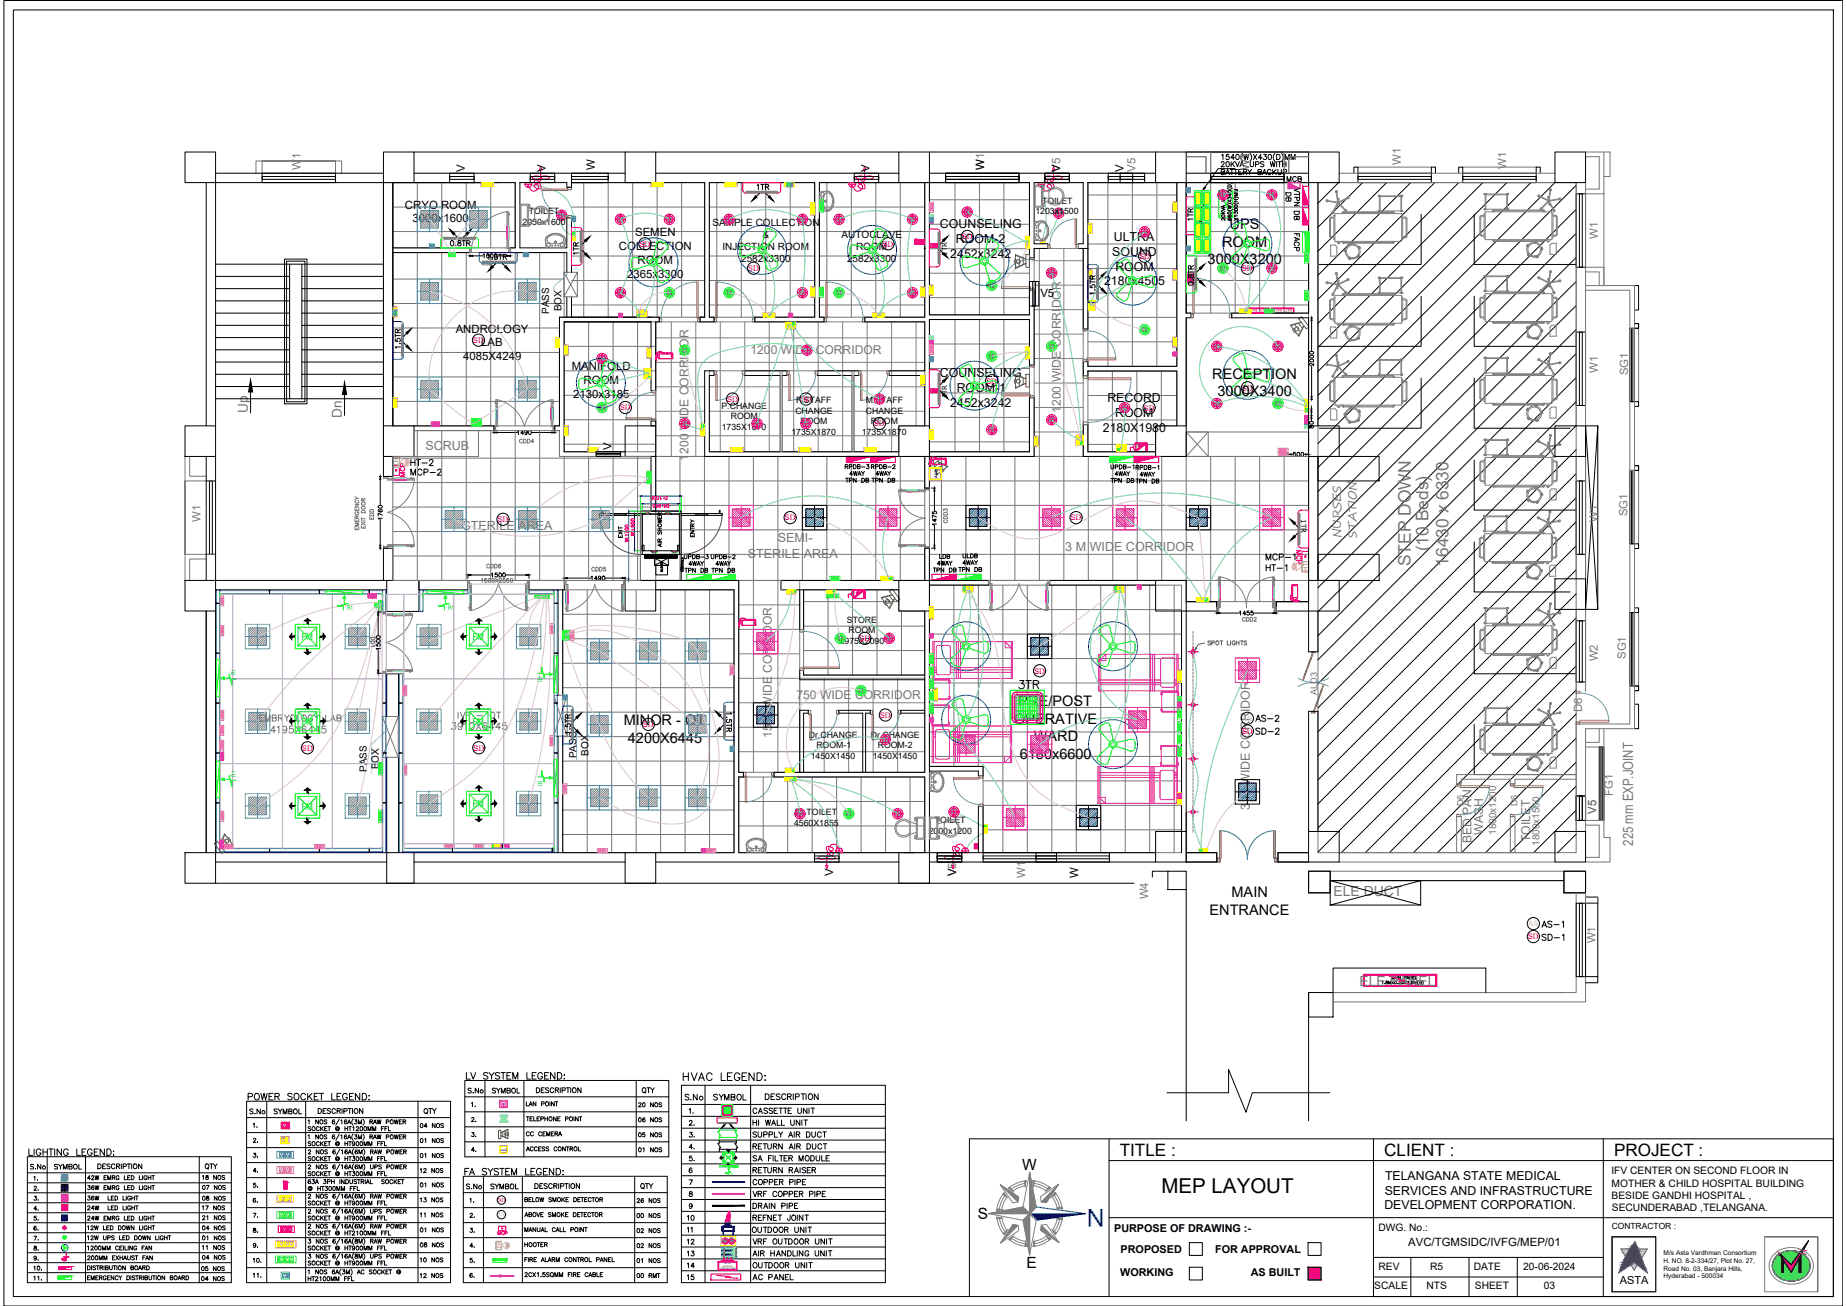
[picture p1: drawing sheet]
<svg xmlns="http://www.w3.org/2000/svg" width="594mm" height="420mm" viewBox="0 0 594 420" stroke-linecap="round" stroke-linejoin="round" font-family="sans-serif">
<defs><g id="words">
<text font-size="7.9" fill="#00f" x="355.3" y="388.8" transform="rotate(-180 355.3 388.8)">N</text>
<text font-size="6.6" x="373.6" y="383.8">MEP LAYOUT</text>
<text font-size="6.2" x="326.3" y="223">3TR</text>
<text font-size="5.7" x="218.4" y="348.9">HVAC LEGEND:</text>
<g font-size="5.6" fill="#767676">
<text x="459.4" y="177.4" transform="rotate(-90 459.4 177.4)">(10 Beds)</text>
<text x="453.8" y="182.2" transform="rotate(-90 453.8 182.2)">STEP DOWN</text>
<text x="465.9" y="182.4" transform="rotate(-90 465.9 182.4)">16430 x 6330</text>
</g>
<g font-size="5.5">
<text x="360.2" y="371.9">TITLE :</text>
<text x="445.2" y="371.9">CLIENT :</text>
<text x="519.1" y="371.9">PROJECT :</text>
</g>
<g font-size="5.3" fill="#808080">
<text x="130.9" y="154.2">MCP-2</text>
<text x="406" y="184.9">HT-1</text>
<text x="228.2" y="355.2">SYMBOL</text>
</g>
<g font-size="5.3">
<text x="146" y="232.5">IVF - OT</text>
<text x="85.7" y="237.1">4195X6445</text>
<text x="143.9" y="236">3910X6445</text>
<text x="494.6" y="303.7">SD-1</text>
<text x="148.9" y="348.5">LV SYSTEM LEGEND:</text>
<text x="78.7" y="355.2">POWER SOCKET LEGEND:</text>
<text x="219.1" y="355.2">S.No</text>
<text x="148.2" y="379.2">FA SYSTEM LEGEND:</text>
</g>
<g font-size="5">
<text x="328.7" y="376.6">W</text>
<text x="314.5" y="392.3">S</text>
<text x="330.1" y="408">E</text>
</g>
<g font-size="4.9">
<text x="412.7" y="59.6">MCB</text>
<text x="418.7" y="72" transform="rotate(-90 418.7 72)">DB</text>
<text x="187" y="82.9" transform="rotate(-90 187 82.9)">1TR</text>
<text x="418.7" y="81.8" transform="rotate(-90 418.7 81.8)">FACP</text>
<text x="130.9" y="151">HT-2</text>
<text x="406" y="181.3">MCP-1</text>
<text x="402.5" y="233.2">AS-2</text>
<text x="402.5" y="237.4">SD-2</text>
<text x="494.6" y="299.5">AS-1</text>
<text x="205.3" y="352.8">QTY</text>
<text x="135.1" y="359.5">QTY</text>
<text x="8.5" y="377.5">S.No</text>
<text x="64.9" y="377.5">QTY</text>
<text x="148.9" y="383.8">S.No</text>
<text x="156.6" y="383.8">SYMBOL</text>
<text x="205" y="383.8">QTY</text>
<text x="219.8" y="405.3">13</text>
<text x="219.8" y="409.2">14</text>
<text x="240.9" y="409.2">OUTDOOR UNIT</text>
<text x="240.9" y="413.1">AC PANEL</text>
</g>
<text font-size="4.9" fill="#0ff" x="131.2" y="154.5" transform="rotate(-90 131.2 154.5)">MCP</text>
<text font-size="4.9" fill="#0f0" x="82.2" y="233.2">EMBRYOLOGY LAB</text>
<text font-size="4.9" fill="#608ec6" x="16.2" y="377.5">SYMBOL</text>
<g font-size="4.7">
<text x="395.5" y="73.8">UPS</text>
<text x="393.1" y="79.4">ROOM</text>
<text x="388.4" y="85">3000X3200</text>
<text x="389.9" y="121.8">RECEPTION</text>
<text x="391.6" y="127.4">3000X3400</text>
<text x="327.6" y="227.3">PRE/POST</text>
<text x="200.6" y="233.3">MINOR - OT</text>
<text x="326.2" y="232.9">OPERATIVE</text>
<text x="202" y="238.9">4200X6445</text>
<text x="332.5" y="238.5">WARD</text>
<text x="328" y="244.1">6180x6600</text>
<text x="396.1" y="288.6">MAIN</text>
<text x="389" y="294.2">ENTRANCE</text>
</g>
<text font-size="4.6" fill="#767676" x="525.3" y="272.1" transform="rotate(-90 525.3 272.1)">225 mm EXP.JOINT</text>
<g font-size="4.5" fill="#767676">
<text x="428.9" y="288.3">ELE DUCT</text>
<text x="437.3" y="317.1">ELE PANEL</text>
</g>
<g font-size="4.4">
<text x="242.4" y="62.1">1TR</text>
<text x="236" y="236.7" transform="rotate(-90 236 236.7)">1.5TR</text>
<text x="149.2" y="352.8">S.No</text>
<text x="157" y="352.8">SYMBOL</text>
<text x="79" y="359.5">S.No</text>
<text x="86.8" y="359.5">SYMBOL</text>
<text x="150.3" y="357.4">1.</text>
<text x="80.1" y="364.1">1.</text>
<text x="134.1" y="364.1">04 NOS</text>
<text x="224" y="363.4" transform="rotate(-90 224 363.4)">2.</text>
<text x="134.1" y="369">01 NOS</text>
<text x="150.3" y="366.9">3.</text>
<text x="153.8" y="371.8" transform="rotate(-90 153.8 371.8)">4.</text>
<text x="220.5" y="366.9">3.</text>
<text x="220.5" y="370.8">4.</text>
<text x="240.9" y="370.8">RETURN AIR DUCT</text>
<text x="80.1" y="373.6">3.</text>
<text x="134.1" y="373.6">01 NOS</text>
<text x="220.5" y="374.6">5.</text>
<text x="13.1" y="381" transform="rotate(-90 13.1 381)">1.</text>
<text x="80.1" y="378.5">4.</text>
<text x="134.1" y="383.1">01 NOS</text>
<text x="9.5" y="384.2">2.</text>
<text x="63.9" y="387.3">08 NOS</text>
<text x="80.1" y="388.1">6.</text>
<text x="149.9" y="388.1">1.</text>
<text x="63.9" y="393.7">21 NOS</text>
<text x="80.1" y="393">7.</text>
<text x="149.9" y="393">2.</text>
<text x="203.6" y="393">00 NOS</text>
<text x="219.8" y="393.7">10</text>
<text x="240.9" y="393.7">REFNET JOINT</text>
<text x="9.5" y="400.4">7.</text>
<text x="134.1" y="397.6">01 NOS</text>
<text x="203.6" y="397.9">02 NOS</text>
<text x="219.8" y="397.6">11</text>
<text x="219.8" y="401.5">12</text>
<text x="240.6" y="397.6">OUTDOOR UNIT</text>
<text x="9.5" y="403.6">8.</text>
<text x="9.5" y="406.8">9.</text>
<text x="63.9" y="406.4">04 NOS</text>
<text x="80.1" y="402.5">9.</text>
<text x="134.1" y="402.5">08 NOS</text>
<text x="149.9" y="402.5">4.</text>
<text x="149.9" y="407.5">5.</text>
<text x="203.6" y="407.5">01 NOS</text>
<text x="203.6" y="412.4">00 RMT</text>
<text x="219.8" y="412.7">15</text>
</g>
<text font-size="4.4" fill="#ff0" x="384.5" y="72" transform="rotate(-90 384.5 72)">1TR</text>
<g font-size="4.4" fill="#767676">
<text x="79.7" y="132.8" transform="rotate(-90 79.7 132.8)">Up</text>
<text x="109.9" y="134.3" transform="rotate(-90 109.9 134.3)">Dn</text>
</g>
<text font-size="4.4" fill="#f00" x="419.5" y="182.4" transform="rotate(-90 419.5 182.4)">MCP</text>
<text font-size="4.4" fill="#dddd6e" x="421.6" y="184.5" transform="rotate(-90 421.6 184.5)">HT</text>
<g font-size="4">
<text x="302.3" y="73.4">COUNSELING</text>
<text x="358.3" y="77.4">ULTRA</text>
<text x="305.7" y="83">2452x3242</text>
<text x="307.5" y="78.2">ROOM-2</text>
<text x="357.8" y="82.2">SOUND</text>
<text x="153.8" y="86.4">CSD1</text>
<text x="358.7" y="87">ROOM</text>
<text x="355.1" y="91.8">2180x4505</text>
<text x="302.3" y="121.3">COUNSELING</text>
<text x="305.7" y="130.8">2452x3242</text>
<text x="307.7" y="126.1">ROOM-1</text>
<text x="356.2" y="129.3">RECORD</text>
<text x="358.7" y="134.1">ROOM</text>
<text x="354.7" y="138.8">2180X1980</text>
<text x="128.8" y="151" transform="rotate(-90 128.8 151)">HT</text>
<text x="224" y="173.9" transform="rotate(-90 224 173.9)">ENTRY</text>
<text x="121.4" y="209.2" transform="rotate(-90 121.4 209.2)">DD1</text>
<text x="150.3" y="361.9">2.</text>
<text x="80.1" y="368.7">2.</text>
<text x="167.9" y="366.5">CC CEMERA</text>
<text x="204.3" y="366.9">05 NOS</text>
<text x="63.9" y="383.8">07 NOS</text>
<text x="80.1" y="383.1">5.</text>
<text x="445.5" y="379.5">TELANGANA STATE MEDICAL</text>
<text x="203.6" y="388.1">26 NOS</text>
<text x="445.3" y="389.1">DEVELOPMENT CORPORATION.</text>
<text x="445.4" y="384.3">SERVICES AND INFRASTRUCTURE</text>
<text x="9.5" y="390.5">4.</text>
<text x="9.5" y="393.7">5.</text>
<text x="134.1" y="392.6">11 NOS</text>
<text x="9.5" y="396.9">6.</text>
<text x="63.9" y="400">01 NOS</text>
<text x="80.1" y="397.6">8.</text>
<text x="149.9" y="397.6">3.</text>
<text x="134.1" y="407.1">10 NOS</text>
<text x="167.6" y="402.2">HOOTER</text>
<text x="203.6" y="402.5">02 NOS</text>
<text x="63.5" y="409.9">05 NOS</text>
<text x="63.5" y="413.1">04 NOS</text>
<text x="80.1" y="412">11.</text>
<text x="149.9" y="412">6.</text>
</g>
<g font-size="4" fill="#767676">
<text x="165.8" y="143.6">CDD4</text>
<text x="136.8" y="144.7">SCRUB</text>
<text x="121" y="168.3" transform="rotate(-90 121 168.3)">EDD</text>
<text x="148.7" y="170.4">STERILE AREA</text>
<text x="305.5" y="169.3" transform="rotate(-90 305.5 169.3)">CDD3</text>
<text x="240.6" y="179.4">STERILE AREA</text>
<text x="250.1" y="174.5">SEMI-</text>
<text x="342.6" y="177.3">3 M WIDE CORRIDOR</text>
<text x="155.2" y="183.8">CDD6</text>
<text x="189.1" y="184.9">CDD5</text>
<text x="398.3" y="201.1">CDD2</text>
<text x="402" y="260.5" transform="rotate(-90 402 260.5)">3 M WIDE CORRIDOR</text>
</g>
<text font-size="4" fill="#f00" x="159.1" y="398.6">MCP</text>
<text font-size="4" fill="#dddd6e" x="161.9" y="402.9" transform="rotate(-90 161.9 402.9)">HT</text>
<g font-size="3.9" fill="#767676">
<text x="241.4" y="114">1200 WIDE CORRIDOR</text>
<text x="341.3" y="132.8" transform="rotate(-90 341.3 132.8)">1200 WIDE CORRIDOR</text>
<text x="221.5" y="148.2" transform="rotate(-90 221.5 148.2)">1200 WIDE CORRIDOR</text>
<text x="256.2" y="224.8">750 WIDE CORRIDOR</text>
<text x="248.2" y="237.5" transform="rotate(-90 248.2 237.5)">1500 WIDE CORRIDOR</text>
<text x="477.1" y="268.6" transform="rotate(-90 477.1 268.6)">WASH</text>
<text x="473.3" y="271.3" transform="rotate(-90 473.3 271.3)">BED PAN</text>
<text x="492.1" y="270.9" transform="rotate(-90 492.1 270.9)">TOILET</text>
</g>
<g font-size="3.8" fill="#767676">
<text x="431.4" y="173.2" transform="rotate(-90 431.4 173.2)">NURSES</text>
<text x="436.3" y="173" transform="rotate(-90 436.3 173)">STATION</text>
</g>
<g font-size="3.7" fill="#767676">
<text x="450.6" y="53.1" transform="rotate(-90 450.6 53.1)">W1</text>
<text x="96.7" y="54.7" transform="rotate(-90 96.7 54.7)">W1</text>
<text x="316.5" y="54.7" transform="rotate(-90 316.5 54.7)">W1</text>
<text x="341" y="55.2" transform="rotate(-90 341 55.2)">V5</text>
<text x="365.2" y="55.2" transform="rotate(-90 365.2 55.2)">V5</text>
<text x="401.8" y="54.7" transform="rotate(-90 401.8 54.7)">W1</text>
<text x="484.5" y="54.3" transform="rotate(-90 484.5 54.3)">W1</text>
<text x="513.9" y="76.8" transform="rotate(-90 513.9 76.8)">W1</text>
<text x="513.9" y="119.9" transform="rotate(-90 513.9 119.9)">W1</text>
<text x="523.6" y="120.7" transform="rotate(-90 523.6 120.7)">SG1</text>
<text x="64.5" y="167.8" transform="rotate(-90 64.5 167.8)">W1</text>
<text x="513.9" y="167.8" transform="rotate(-90 513.9 167.8)">W1</text>
<text x="523.5" y="166.1" transform="rotate(-90 523.5 166.1)">SG1</text>
<text x="513.9" y="212.8" transform="rotate(-90 513.9 212.8)">W2</text>
<text x="522.9" y="212" transform="rotate(-90 522.9 212)">SG1</text>
<text x="508.9" y="229.1" transform="rotate(-90 508.9 229.1)">D6</text>
<text x="518.8" y="256.1" transform="rotate(-90 518.8 256.1)">FG1</text>
<text x="513.4" y="261.9" transform="rotate(-90 513.4 261.9)">V5</text>
<text x="307.5" y="282" transform="rotate(-90 307.5 282)">V5</text>
<text x="329.7" y="282.5" transform="rotate(-90 329.7 282.5)">W1</text>
<text x="369.3" y="289.3" transform="rotate(-90 369.3 289.3)">W4</text>
<text x="513.2" y="303.5" transform="rotate(-90 513.2 303.5)">W1</text>
</g>
<g font-size="3.7">
<text x="149.5" y="55.2" transform="rotate(-90 149.5 55.2)">V</text>
<text x="175.5" y="55.2" transform="rotate(-90 175.5 55.2)">V</text>
<text x="191.4" y="54.7" transform="rotate(-90 191.4 54.7)">W</text>
<text x="279.7" y="55.2" transform="rotate(-90 279.7 55.2)">V</text>
<text x="316.5" y="54.7" transform="rotate(-90 316.5 54.7)">W</text>
<text x="341" y="55.2" transform="rotate(-90 341 55.2)">V</text>
<text x="361.3" y="55.2" transform="rotate(-90 361.3 55.2)">V</text>
<text x="130.3" y="67.2">CRYO ROOM</text>
<text x="132.7" y="71.6">3000x1600</text>
<text x="204.3" y="76.1">SEMEN</text>
<text x="199.1" y="80.5">COLLECTION</text>
<text x="201.7" y="89.3">2365x3300</text>
<text x="205" y="84.9">ROOM</text>
<text x="334.6" y="95.5">V5</text>
<text x="146.6" y="107.1">ANDROLOGY</text>
<text x="154.8" y="111.5">LAB</text>
<text x="148.9" y="115.9">4085X4249</text>
<text x="183.9" y="119.2">MANIFOLD</text>
<text x="187.7" y="123.6">ROOM</text>
<text x="184.4" y="128">2130x3185</text>
<text x="196.6" y="144.7" transform="rotate(-90 196.6 144.7)">V</text>
<text x="268" y="282" transform="rotate(-90 268 282)">V</text>
<text x="307.5" y="282" transform="rotate(-90 307.5 282)">V</text>
<text x="346.8" y="282.5" transform="rotate(-90 346.8 282.5)">W</text>
<text x="452.9" y="400.9">AVC/TGMSIDC/IVFG/MEP/01</text>
</g>
<text font-size="3.6" x="521" y="413.1">ASTA</text>
<g font-size="3.5">
<text x="358.4" y="396.3">PURPOSE OF DRAWING :-</text>
<text x="360.4" y="403">PROPOSED</text>
<text x="390.8" y="403">FOR APPROVAL</text>
<text x="360.3" y="410.7">WORKING</text>
<text x="402.3" y="410.7">AS BUILT</text>
</g>
<g font-size="3.3">
<text x="518.3" y="377.8">IFV CENTER ON SECOND FLOOR IN</text>
<text x="518.4" y="381.8">MOTHER &amp; CHILD HOSPITAL BUILDING</text>
<text x="518.4" y="385.7">BESIDE GANDHI HOSPITAL ,</text>
<text x="518.5" y="389.7">SECUNDERABAD ,TELANGANA.</text>
<text x="443.4" y="396.1">DWG. No.:</text>
<text x="443.4" y="408.5">REV</text>
<text x="460" y="408.5">R5</text>
<text x="474" y="408.5">DATE</text>
<text x="489.9" y="408.5">20-06-2024</text>
<text x="442" y="414.8">SCALE</text>
<text x="458.8" y="414.8">NTS</text>
<text x="474.4" y="414.8">SHEET</text>
<text x="496.5" y="414.8">03</text>
</g>
<g font-size="3.2">
<text x="229.1" y="72.6">SAMPLE COLLECTION</text>
<text x="245.2" y="76.5">&amp;</text>
<text x="270.7" y="76.5">AUTOCLAVE</text>
<text x="232.3" y="80.4">INJECTION ROOM</text>
<text x="275.4" y="80.3">ROOM</text>
<text x="238.4" y="84.2">2582x3300</text>
<text x="272.4" y="84.2">2582x3300</text>
<text x="176.7" y="101" transform="rotate(-90 176.7 101)">PASS</text>
<text x="180.6" y="100.2" transform="rotate(-90 180.6 100.2)">BOX</text>
<text x="185.4" y="244" transform="rotate(-90 185.4 244)">PASS</text>
<text x="189.3" y="243.1" transform="rotate(-90 189.3 243.1)">BOX</text>
<text x="118" y="248.3" transform="rotate(-90 118 248.3)">PASS</text>
<text x="121.9" y="247.5" transform="rotate(-90 121.9 247.5)">BOX</text>
</g>
<g font-size="3.2" fill="#767676">
<text x="481.2" y="268.6" transform="rotate(-90 481.2 268.6)">1800x1200</text>
<text x="495.2" y="272.2" transform="rotate(-90 495.2 272.2)">1800x1500</text>
</g>
<g font-size="3.1" fill="#0f0">
<text x="97" y="206">FM</text>
<text x="152.1" y="206">FM</text>
<text x="97" y="233.2">FM</text>
<text x="152.1" y="233.2">FM</text>
<text x="97" y="260.4">FM</text>
<text x="152.1" y="259.7">FM</text>
</g>
<g font-size="3" fill="#767676">
<text x="423.7" y="223.7" transform="rotate(-90 423.7 223.7)">ALD3</text>
<text x="470.8" y="259.3" transform="rotate(-90 470.8 259.3)">D6</text>
<text x="488.1" y="259.3" transform="rotate(-90 488.1 259.3)">D6</text>
</g>
<g font-size="2.8">
<text x="335.2" y="65.6">TOILET</text>
<text x="170.1" y="68.9">TOILET</text>
<text x="333" y="68.9">1203x1500</text>
<text x="168.1" y="72.3">2050x1600</text>
<text x="232.1" y="131.5">P.CHANGE</text>
<text x="256.1" y="129.8">F.STAFF</text>
<text x="278.5" y="129.8">M.STAFF</text>
<text x="235.1" y="134.9">ROOM</text>
<text x="255.8" y="133.2">CHANGE</text>
<text x="257.5" y="136.6">ROOM</text>
<text x="278.5" y="133.2">CHANGE</text>
<text x="280.1" y="136.6">ROOM</text>
<text x="232.2" y="138.2">1735X1870</text>
<text x="254.6" y="139.9">1735X1870</text>
<text x="277.2" y="139.9">1735X1870</text>
<text x="272.4" y="200.4">STORE</text>
<text x="272.9" y="203.8">ROOM</text>
<text x="270.1" y="207.1">2975X2090</text>
<text x="260.1" y="237.3">Dr.CHANGE</text>
<text x="280.1" y="237.3">Dr.CHANGE</text>
<text x="260.8" y="244.1">1450X1450</text>
<text x="262.6" y="240.7">ROOM-1</text>
<text x="280.7" y="244.1">1450X1450</text>
<text x="282.3" y="240.7">ROOM-2</text>
<text x="255.7" y="262.3">Dr.TOILET</text>
<text x="255.4" y="265.7">4560X1855</text>
<text x="298.7" y="268.3">2000x1200</text>
<text x="300.7" y="264.9">TOILET</text>
</g>
<g font-size="2.7" fill="#dddd6e">
<text x="399.4" y="231.9">AS</text>
<text x="491.4" y="298">AS</text>
</g>
<text font-size="2.7" x="518.4" y="395.5">CONTRACTOR :</text>
<g font-size="2.5" fill="#f00">
<text x="309.3" y="77">SD</text>
<text x="205.6" y="79.3">SD</text>
<text x="283.8" y="79.3">SD</text>
<text x="366.4" y="83.3">SD</text>
<text x="240.6" y="87.2">SD</text>
<text x="399.4" y="87.2">SD</text>
<text x="152.1" y="110.4">SD</text>
<text x="317.2" y="123.4">SD</text>
<text x="399.4" y="125.7">SD</text>
<text x="233.8" y="129.3">SD</text>
<text x="257.4" y="129.3">SD</text>
<text x="199.3" y="132">SD</text>
<text x="281.1" y="137.2">SD</text>
<text x="367.8" y="132.1">SD</text>
<text x="160" y="168">SD</text>
<text x="252.3" y="167.4">SD</text>
<text x="344.3" y="167.4">SD</text>
<text x="276.4" y="206.3">SD</text>
<text x="332.6" y="216.7">SD</text>
<text x="206.8" y="234">SD</text>
<text x="283" y="230.9">SD</text>
<text x="399.4" y="236.1">SD</text>
<text x="97.1" y="241.5">SD</text>
<text x="152.2" y="241.5">SD</text>
<text x="491.4" y="302.2">SD</text>
</g>
<g font-size="2.3">
<text x="304.7" y="82.2" transform="rotate(-90 304.7 82.2)">1TR</text>
<text x="304.7" y="128.2" transform="rotate(-90 304.7 128.2)">1TR</text>
<text x="418.6" y="167.1" transform="rotate(90 418.6 167.1)">1TR</text>
</g>
<g font-size="2.1">
<text x="535.1" y="406.2">H. NO. 8-2-334/27, Plot No. 27,</text>
<text x="535.1" y="403.7">M/s Asta Vardhman Consortium</text>
<text x="535.1" y="411.3">Hyderabad - 500034</text>
<text x="535.1" y="408.7">Road No. 03, Banjara Hills,</text>
</g>
<g font-size="2" fill="#0f0">
<text x="111.6" y="196.3">R1</text>
<text x="144.2" y="196.3">R1</text>
<text x="75.9" y="217.3" transform="rotate(-90 75.9 217.3)">R1</text>
<text x="173" y="217.8" transform="rotate(90 173 217.8)">R1</text>
<text x="75.9" y="249.9" transform="rotate(-90 75.9 249.9)">R1</text>
<text x="173" y="251.2" transform="rotate(90 173 251.2)">R1</text>
</g>
<text font-size="1.9" fill="#dddd6e" x="160" y="391.4">AS</text>
<text font-size="1.7" fill="#f00" x="160" y="386.7">SD</text>
<g font-size="1.4" fill="#f00">
<text x="407.9" y="99.4" transform="rotate(-180 407.9 99.4)">DATA RACK</text>
<text x="415.7" y="99.4" transform="rotate(-180 415.7 99.4)">DATA RACK</text>
</g>
<text font-size="1.4" fill="#0f0" x="233.4" y="373">FM</text>
<text font-size="1.2" x="301.5" y="153.7" transform="rotate(-90 301.5 153.7)">ACS</text>
<text font-size="1" fill="#0f0" x="234.8" y="378.1">R1</text>
<g font-size=".7">
<text x="161.2" y="370.2">ACS</text>
<text x="232.5" y="407.5">W X D X H</text>
<text x="233" y="406.7">8.5 TR</text>
<text x="231.5" y="408.3">1190X 550 X 950</text>
</g>
</g></defs>
<!-- layer: ELE-4M UPS P.SB -->
<g fill="none" stroke="#767676" stroke-width=".32">
<path d="M126.3 58.7h39.4v21h-39.4zM134.2 58.7v21M142.1 58.7v21M150 58.7v21M157.8 58.7v21M183.8 58.7h4M187.8 58.7h38.9v43.3h-38.9zM195.6 58.7v43.3M203.5 58.7v43.3M211.4 58.7v43.3M219.2 58.7v43.3M228.2 58.7h33.8v43.3h-33.8z"/>
<path d="M230.6 58.7v43.3M238.4 58.7v43.3M246.3 58.7v43.3M254.2 58.7v43.3M263.6 58.7h33.8v43.3h-33.8zM265.9 58.7v43.3M273.8 58.7v43.3M281.7 58.7v43.3M289.6 58.7v43.3M298.9 58.7h32.2v42.6h-32.2zM307.2 58.7v42.6M315 58.7v42.6"/>
<path d="M322.9 58.7v42.6M349.9 58.7h28.6v59.2h-28.6zM356.4 58.7v59.2M364.2 58.7v59.2M372.1 58.7v59.2M381.5 58.7h39.4v42h-39.4zM389.4 58.7v42M397.3 58.7v42M405.2 58.7v42M413 58.7v42M126.3 66.6h39.4M126.3 74.5h39.4"/>
<path d="M183.8 66.6h42.9M183.8 74.5h42.9M228.2 66.6h33.8M228.2 74.5h33.8M263.6 66.6h33.8M263.6 74.5h33.8M298.9 72.1h32.2M298.9 64.3h32.2M349.9 78.5h28.6M349.9 70.6h28.6M349.9 62.7h28.6M381.5 74.5h39.4"/>
<path d="M381.5 66.6h39.4M126.3 81.3h55.2v20.7h-1.6v35h-53.6zM126.3 97.6h55.2M126.3 89.8h55.2M134.2 81.3v55.7M142.1 81.3v55.7M150 81.3v55.7M157.8 81.3v55.7M165.7 81.3v55.7M173.6 81.3v55.7M183.8 90.2h42.9M183.8 98.1h42.9"/>
<path d="M187.8 82.4h38.9M228.2 82.4h33.8M228.2 90.2h33.8M228.2 98.1h33.8M263.6 82.4h33.8M263.6 90.2h33.8M263.6 98.1h33.8M298.9 80h32.2M298.9 87.9h32.2M298.9 95.8h32.2M349.9 94.2h28.6M349.9 86.4h28.6"/>
<path d="M381.5 82.4h39.4M381.5 90.2h39.4M381.5 98.1h39.4M126.3 113.4h53.6M126.3 105.5h53.6M181.5 103.6h29.4v41.7h-29.4zM181.5 111.4h29.4M181.5 119.3h29.4M183.8 102h4M189.3 103.6v41.7M197.2 103.6v41.7M205.1 103.6v41.7"/>
<path d="M298.9 102.8h32.2v42.5h-32.2zM298.9 110.7h32.2M298.9 118.5h32.2M307.2 102.8v42.5M315 102.8v42.5M322.9 102.8v42.5M349.9 119.4h28.6v17.6h-6.8v8.3h-21.8zM349.9 110h28.6M349.9 102.1h28.6M357.8 119.4v25.9M365.7 119.4v25.9M373.5 119.4v17.6"/>
<path d="M126.3 129.1h53.6M126.3 121.3h53.6M133.2 138.5h46.7v8.4h29.5v17.5h-3.4v22.3h-79.7v-39.8h6.9zM134.2 138.5v48.2M142.1 138.5v48.2M150 138.5v48.2M157.8 138.5v48.2M165.7 138.5v48.2M173.6 138.5v48.2M181.5 127.2h29.4M181.5 135h29.4M298.9 126.4h32.2"/>
<path d="M298.9 134.3h32.2M349.9 127.2h28.6M349.9 135.1h28.6M126.3 155.3h83.1M126.3 147.4h83.1M181.5 146.9v39.8M181.5 142.9h29.4M189.3 146.9v39.8M197.2 146.9v39.8M205.1 146.9v39.8M210.9 146.8h86.5v39.9h-86.5zM210.9 154.7h86.5"/>
<path d="M218.7 146.8v39.9M226.6 146.8v39.9M234.5 146.8v39.9M242.3 146.8v39.9M250.2 146.8v39.9M258.1 146.8v39.9M265.9 146.8v39.9M273.8 146.8v39.9M281.7 146.8v39.9M289.6 146.8v39.9M298.9 146.8h122v46.8h-39.4v-6.9h-82.6zM298.9 154.7h122"/>
<path d="M298.9 142.2h32.2M302.8 146.8v39.9M310.7 146.8v39.9M318.6 146.8v39.9M326.4 146.8v39.9M334.3 146.8v39.9M342.2 146.8v39.9M349.9 143h21.8M350 146.8v39.9M357.9 146.8v39.9M365.8 146.8v39.9M373.7 146.8v39.9"/>
<path d="M381.5 146.8v46.8M389.4 146.8v46.8M397.3 146.8v46.8M405.2 146.8v46.8M413 146.8v46.8M126.3 178.9h79.7M126.3 171h79.7M126.3 163.1h83.1M210.9 162.6h86.5M210.9 170.5h86.5M210.9 178.3h86.5M298.9 162.6h122"/>
<path d="M298.9 170.5h122M298.9 178.3h122M181 189.8h55.1v84.5h-55.1zM181 197.6h55.1M188.9 189.8v84.5M196.7 189.8v84.5M204.6 189.8v84.5M212.5 189.8v84.5M220.4 189.8v84.5M228.2 189.8v84.5M258.5 189.8h30.6v6.8h8.3v20.6h-38.9zM258.5 193.6h30.6"/>
<path d="M266.3 189.8v27.4M274.2 189.8v27.4M282.1 189.8v27.4M290 196.6v20.6M298.9 188.2h81.1v86.1h-63.8v-27.7h-17.3zM298.9 186.7h122M298.9 196.1h81.1M306.8 188.2v58.4M314.7 188.2v58.4M322.6 188.2v86.1M330.4 188.2v86.1M338.3 188.2v86.1"/>
<path d="M346.2 188.2v86.1M354 188.2v86.1M361.9 188.2v86.1M369.8 188.2v86.1M377.7 188.2v86.1M181 205.5h55.1M181 213.4h55.1M258.5 209.3h38.9M258.5 201.4h38.9M298.9 204h81.1M298.9 211.9h81.1M298.9 219.7h81.1"/>
<path d="M181 221.2h55.1M181 229.1h55.1M181 237h55.1M298.9 227.6h81.1M298.9 235.5h81.1M181 244.9h55.1M181 252.7h55.1M237.6 250h59.8v24.3h-59.8zM237.6 257.8h59.8M245.5 250v24.3M253.4 250v24.3M261.2 250v24.3"/>
<path d="M269.1 250v24.3M277 250v24.3M284.8 250v24.3M292.7 250v24.3M298.9 243.3h81.1M316.2 251.2h63.8M316.2 259.1h63.8M181 260.6h55.1M181 268.5h55.1M237.6 265.7h59.8M316.2 267h63.8"/>
</g>
<!-- layer: ELE-12W UPS LIGHT -->
<g fill="none" stroke="#0f0" stroke-width=".32">
<path d="M213.7 94.2h3.3M215.3 92.5v3.3M232.8 94.2h3.3M234.5 92.5v3.3M268.2 94.2h3.3M269.9 92.5v3.3M317.3 91.8h3.3M319 90.2v3.3M391.7 86.3h3.3M393.3 84.6v3.4M218.6 112.6h3.3M220.2 111v3.3"/>
<path d="M317.3 114.6h3.3M319 113v3.3M336.6 111.4h3.3M338.2 109.8v3.3M366.5 106h3.3M368.2 104.4v3.3M192 131.1h3.3M193.6 129.5v3.3M409.4 129.8h3.3M411.1 128.1v3.3M268.6 205.4h3.3M270.3 203.7v3.3"/>
<path d="M275.3 222.2h3.3M276.9 220.5v3.3M271.4 261.8h3.3M273 260.1v3.3M20.1 398.1h1.2M20.7 397.5v1.2"/>
<circle cx="215.3" cy="94.2" r="1.12"/>
<circle cx="215.3" cy="94.2" r="1.65"/>
<circle cx="234.5" cy="94.2" r="1.12"/>
<circle cx="234.5" cy="94.2" r="1.65"/>
<circle cx="269.9" cy="94.2" r="1.12"/>
<circle cx="269.9" cy="94.2" r="1.65"/>
<circle cx="319" cy="91.8" r="1.12"/>
<circle cx="319" cy="91.8" r="1.65"/>
<circle cx="393.3" cy="86.3" r="1.12"/>
<circle cx="393.3" cy="86.3" r="1.65"/>
<circle cx="220.2" cy="112.6" r="1.12"/>
<circle cx="220.2" cy="112.6" r="1.65"/>
<circle cx="319" cy="114.6" r="1.12"/>
<circle cx="319" cy="114.6" r="1.65"/>
<circle cx="338.2" cy="111.4" r="1.12"/>
<circle cx="338.2" cy="111.4" r="1.65"/>
<circle cx="368.2" cy="106" r="1.12"/>
<circle cx="368.2" cy="106" r="1.65"/>
<circle cx="193.6" cy="131.1" r="1.12"/>
<circle cx="193.6" cy="131.1" r="1.65"/>
<circle cx="411.1" cy="129.8" r="1.12"/>
<circle cx="411.1" cy="129.8" r="1.65"/>
<circle cx="270.3" cy="205.4" r="1.12"/>
<circle cx="270.3" cy="205.4" r="1.65"/>
<circle cx="276.9" cy="222.2" r="1.12"/>
<circle cx="276.9" cy="222.2" r="1.65"/>
<circle cx="273" cy="261.8" r="1.12"/>
<circle cx="273" cy="261.8" r="1.65"/>
<circle cx="20.7" cy="398.1" r=".61"/>
<circle cx="20.7" cy="398.1" r=".41"/>
</g>
<g fill="none" stroke="#808080" stroke-width=".32">
<path d="M214.2 94.2l1.1 1.1-1.1-1.1M214.2 94.1l1.2 1.2M214.2 94.3l1 1M214.2 94l1.3 1.3M214.2 94.4l.9 .9M214.2 94.5l.8 .8M214.2 94.5l.7 .7M214.3 93.7l1.5 1.5M214.3 94.6l.5 .6M214.3 93.6l1.6 1.5M214.4 93.5l1.6 1.6M214.4 93.5l1.6 1.5"/>
<path d="M214.5 93.4l1.6 1.6M214.5 93.4l1.6 1.5M214.6 93.3l1.6 1.5M214.7 93.2l1.6 1.5M214.8 93.2l1.5 1.5M214.9 93.1l1.4 1.5M215 93.1l1.4 1.4M215.2 93.1l1.2 1.3M215.3 93l1.1 1.1-1.1-1.1M215.6 93.1l.8 .8M215.6 95.2l-1.4-1.4 1.4 1.5M215.8 93.2l.5 .5"/>
<path d="M216.4 93.9l-.9-.8 .9 .9M233.4 94.1l1.1 1.2M233.4 94.2l1 1.1M233.4 94l1.2 1.3M233.4 94.4l.9 .9M233.4 93.9l1.3 1.4M233.4 93.8l1.4 1.4M233.4 94.5l.7 .7M233.5 93.7l1.4 1.5M233.5 93.6l1.5 1.6M233.5 94.8l.4 .3M233.7 93.4l1.5 1.6"/>
<path d="M233.7 93.4l1.6 1.5-1.6-1.6 1.7 1.6-1.4-1.7 1.5 1.5M234 93.1l1.5 1.5M234.1 93.1l1.5 1.4M234.2 93.1l1.4 1.4M234.3 93.1l1.3 1.3M234.4 93.1l1.2 1.2M234.5 93l1.1 1.2M234.6 93.1l1 1M234.7 93.1l.9 .8M234.8 93.1l.8 .8M234.9 93.1l.6 .7M235.2 93.3l.2 .2"/>
<path d="M235.2 95.1l-1.6-1.6 1.5 1.6M268.8 94.2l1 1.1M268.8 94l1.2 1.3M268.8 94.4l.9 .9M268.8 93.9l1.3 1.4M268.8 93.8l1.4 1.4M268.8 94.5l.7 .7M268.8 93.7l1.5 1.5M268.9 93.7l1.5 1.5M268.9 93.6l1.6 1.5M268.9 94.8l.4 .3M269 93.5l1.5 1.6"/>
<path d="M269.2 93.3l1.5 1.6M269.3 93.2l1.5 1.6M269.3 93.2l1.6 1.5M269.4 93.1l1.5 1.5M269.5 93.1l1.4 1.4M269.6 93.1l1.4 1.4M269.7 93.1l1.3 1.3M269.8 93l1.2 1.3M269.9 93l1.1 1.1-1.1-1.1M269.9 95.3l-1.1-1.2 1.1 1.2M270 93.1l1 .9M270.2 93.1l.8 .8"/>
<path d="M270.4 93.2l.5 .5M270.5 93.3l.3 .2M270.6 95l-1.6-1.6 1.6 1.6M317.8 91.8l1.1 1.1M317.8 91.7l1.3 1.2M317.9 92l.9 .9M317.9 91.6l1.3 1.3M317.9 92.1l.8 .8M317.9 91.5l1.4 1.4M317.9 92.2l.7 .7M317.9 91.4l1.5 1.5M318 91.2l1.6 1.6"/>
<path d="M318 92.4l.4 .4M318.1 91.1l1.6 1.6-1.6-1.5M318.1 91.1l1.6 1.6M318.1 91.1l1.7 1.5M318.2 91l1.6 1.6M318.3 91l1.5 1.5M318.4 90.9l1.5 1.5-1.6-1.5M318.4 90.8l1.6 1.6M318.5 90.8l1.5 1.5M318.6 90.8l1.4 1.4M318.7 90.7l1.4 1.4-1.5-1.3M318.8 90.7l1.3 1.3-1.3-1.3"/>
<path d="M318.9 90.7l1.2 1.1-1.1-1.1M319.1 90.7l1 1M319.2 90.7l.9 .9M319.3 90.7l.8 .8M319.5 90.8l.5 .5M319.5 92.8l-1.5-1.5 1.4 1.5M392.2 86.3l1.1 1.1M392.2 86.2l1.2 1.2M392.2 86.4l1 1M392.2 86.1l1.3 1.3M392.2 86.5l.9 .9M392.3 86l1.3 1.4"/>
<path d="M392.3 86.6l.8 .8M392.3 86l1.4 1.4M392.3 85.9l1.4 1.5M392.3 85.8l1.5 1.5M392.3 86.8l.6 .5M392.4 86.9l.3 .3M392.4 85.7l1.6 1.5M392.4 85.6l1.6 1.6M392.5 85.6l1.5 1.6M392.5 85.6l1.6 1.5M392.5 85.5l1.6 1.6M392.6 85.5l1.6 1.5"/>
<path d="M392.7 85.4l1.5 1.6M392.7 85.4l1.6 1.5M393 85.2l1.4 1.4M393.2 85.2l1.3 1.3M393.2 85.2l1.3 1.2M393.3 85.2l1.2 1.1M393.4 85.2l1.1 1M393.6 85.2l.8 .9M393.7 85.3l.7 .6M393.9 85.3l.5 .5M394 85.4l.3 .2M394.4 86.7l-1.6-1.4 1.5 1.5"/>
<path d="M219.1 112.7l1 1.1M219.1 112.4l1.3 1.3M219.1 112.3l1.4 1.4M219.2 113l.6 .7M219.2 112.3l1.4 1.4M219.2 112.2l1.5 1.5M219.2 113.1l.6 .6M219.2 112.1l1.6 1.5M219.3 113.2l.3 .4M219.3 112l1.5 1.6M219.4 111.9l1.6 1.6M219.5 111.8l1.5 1.6"/>
<path d="M219.5 111.8l1.6 1.6M219.5 111.7l1.6 1.6M219.6 111.7l1.6 1.5M219.7 111.7l1.5 1.5M219.8 111.6l1.4 1.5-1.5-1.5M219.8 111.6l1.5 1.5M220 113.7l-.9-.9 1 1M220 111.5l1.3 1.3M220.1 111.5l1.3 1.2M220.3 113.8l-1.2-1.3 1.2 1.3M220.3 111.5l1 1M220.4 111.5l.9 1"/>
<path d="M220.5 111.5l.8 .9M220.5 111.6l.8 .7M220.6 111.6l.7 .6M220.7 111.6l.5 .5M220.9 111.7l.2 .3M220.9 113.5l-1.5-1.6 1.5 1.6M221.3 112.9l-1.4-1.4 1.4 1.5M317.8 114.6l1.2 1.1M317.8 114.7l1.1 1M317.9 114.5l1.2 1.2M317.9 114.8l.9 .9M317.9 114.4l1.3 1.3"/>
<path d="M317.9 114.3l1.4 1.4M317.9 115l.7 .7M317.9 114.2l1.5 1.4M317.9 115.1l.6 .5M318 114.1l1.5 1.5M318 115.2l.4 .4M318 114l1.6 1.5-1.6-1.5M318.1 113.9l1.6 1.6M318.1 113.9l1.6 1.5M318.2 113.8l1.6 1.6M318.3 113.7l1.6 1.6M318.4 113.7l1.5 1.5"/>
<path d="M318.4 113.6l1.6 1.5M318.5 113.6l1.5 1.5M318.6 113.5l1.4 1.5M318.7 113.5l1.4 1.4M318.8 113.5l1.3 1.3M318.9 113.5l1.2 1.2M319 113.5l1.1 1.1M319.1 113.5l1 1M319.1 113.5l1 .9M319.3 113.5l.8 .8M319.4 113.6l.6 .6M319.5 113.6l.5 .5"/>
<path d="M319.6 113.7l.3 .2M337.1 111.4l1.2 1.1M337.1 111.3l1.2 1.2M337.1 111.5l1.1 1M337.1 111.6l.9 .9M337.2 111.1l1.2 1.4M337.2 111.8l.7 .7M337.2 111l1.4 1.5M337.2 111l1.5 1.5M337.2 111l1.5 1.4M337.2 111.9l.6 .5M337.3 110.9l1.5 1.5"/>
<path d="M337.3 110.8l1.5 1.6M337.3 112l.3 .4M337.3 110.8l1.6 1.6M337.4 110.7l1.5 1.6M337.4 110.7l1.6 1.6M337.5 110.6l1.6 1.6M337.6 110.5l1.5 1.6-1.5-1.6M337.6 110.5l1.6 1.5M337.7 110.4l1.5 1.5M337.8 110.4l1.5 1.4M337.9 110.4l1.4 1.4M338 110.3l1.3 1.4"/>
<path d="M338.1 110.3l1.3 1.3M338.2 110.3l1.2 1.1M338.3 110.3l1.1 1M338.5 110.3l.8 .9M338.6 110.3l.7 .8M338.6 110.4l.7 .6M338.9 110.5l.3 .3M367 106.1l1.1 1.1M367 106.1l.9 1.1M367 105.9l1.3 1.3-1.3-1.3M367.1 105.8l1.3 1.4M367.1 106.4l.7 .7"/>
<path d="M367.1 106.5l.6 .6M367.2 105.5l1.5 1.5M367.2 106.7l.3 .3M367.3 105.4l1.5 1.6M367.4 105.2l1.5 1.7M367.5 105.1l1.6 1.6-1.6-1.5M367.6 105.1l1.5 1.5M367.7 105l1.5 1.5M367.8 105l1.4 1.4M367.9 104.9l1.4 1.4M368.1 104.9l1.2 1.2M368.3 104.9l1 1"/>
<path d="M368.4 104.9l.9 .9M368.5 107.1l-1.4-1.4 1.4 1.4M368.6 105l.6 .6M368.6 107.1l-1.5-1.5 1.5 1.5M368.8 105.1l.3 .3M192.5 131.1l1.2 1.1M192.5 131.2l1 1M192.5 131l1.3 1.2M192.5 131.3l.9 .9M192.5 130.9l1.4 1.3M192.6 130.8l1.4 1.4M192.6 131.5l.6 .7"/>
<path d="M192.6 130.7l1.5 1.4M192.6 131.6l.6 .5M192.6 130.6l1.5 1.5M192.7 131.7l.3 .4M192.9 130.2l1.6 1.6-1.7-1.5 1.6 1.6-1.7-1.5M193 130.2l1.6 1.5M193.1 130.1l1.5 1.5M193.2 130.1l1.4 1.5M193.3 130l1.4 1.5M193.3 130l1.4 1.4M193.4 130l1.3 1.3M193.5 130l1.2 1.1"/>
<path d="M193.7 130l1 1M193.8 130l.9 .9M193.9 130l.8 .9M194 130.1l.7 .6M194.2 132l-1.5-1.5 1.5 1.6M194.3 130.2l.2 .2M409.9 129.8l1.2 1.1M409.9 129.9l1.1 1M409.9 129.6l1.3 1.3M410 130l.8 .9M410 129.5l1.3 1.4M410 129.5l1.4 1.4"/>
<path d="M410 130.2l.7 .7M410 129.4l1.5 1.4M410 130.3l.6 .5M410.1 129.3l1.5 1.5M410.1 129.2l1.5 1.6M410.1 130.4l.4 .3M410.2 129.1l1.5 1.6M410.2 129l1.6 1.6M410.3 129l1.5 1.6M410.3 129l1.6 1.5M410.4 128.9l1.6 1.6M410.4 128.9l1.6 1.5"/>
<path d="M410.5 128.8l1.5 1.5M410.6 128.8l1.5 1.4M410.7 128.7l1.4 1.5M410.8 128.7l1.3 1.4M410.9 128.7l1.3 1.3M411 128.7l1.2 1.2M411.1 128.7l1.1 1.1M411.2 128.7l1 1M411.2 128.7l1 .9M411.4 128.7l.7 .8M411.5 128.7l.6 .7M411.6 128.8l.5 .5"/>
<path d="M411.7 128.9l.3 .2M269.2 205.4l1 1.1M269.2 205.3l1.2 1.2M269.2 205.5l.9 1-.9-.9M269.2 205.2l1.3 1.3M269.2 205.7l.8 .8M269.2 205l1.4 1.4M269.2 205.7l.7 .7M269.3 204.9l1.4 1.5-1.5-1.5M269.3 205.8l.5 .6M269.3 204.8l1.5 1.5M269.3 206l.4 .3"/>
<path d="M269.4 204.7l1.6 1.6M269.5 204.6l1.6 1.5-1.7-1.5M269.6 204.5l1.5 1.6M269.7 204.4l1.5 1.6M269.7 204.4l1.6 1.5M270 204.3l1.4 1.3M270.3 204.2l1.1 1.2M270.4 204.2l1 1.1M270.5 204.3l.9 .8M270.6 204.3l.8 .8M270.7 204.3l.6 .7M270.8 204.4l.5 .5"/>
<path d="M270.9 206.3l-1.5-1.6 1.5 1.6M270.9 204.5l.3 .2M271.4 205.7l-1.5-1.4 1.4 1.5M271.4 205.4l-1.2-1.2 1.2 1.3M275.8 222.2l1.1 1.1M275.8 222.1l1.2 1.2M275.8 222l1.3 1.3M275.8 221.9l1.4 1.3M275.8 222.5l.8 .7M275.8 221.8l1.5 1.4M275.9 221.7l1.5 1.5M275.9 222.6l.5 .6"/>
<path d="M275.9 221.6l1.6 1.5M276 221.4l1.6 1.6M276.1 221.4l1.6 1.6M276.2 221.3l1.6 1.6-1.7-1.6M276.4 221.2l1.5 1.5M276.5 221.1l1.4 1.5M276.6 221.1l1.4 1.4-1.5-1.4M276.6 221.1l1.4 1.3M276.7 223.3l-.9-1 1 1M276.7 221l1.3 1.3M276.8 221l1.2 1.3M276.9 221l1.1 1.2"/>
<path d="M276.9 221l1.1 1.1-1-1.1M277.3 221.1l.7 .7M277.4 221.2l.5 .5M277.6 223.1l-1.6-1.6 1.5 1.6M277.6 221.2l.2 .3M277.9 222.7l-1.6-1.5 1.5 1.6M278 221.8l-.8-.7 .8 .8M271.9 261.7l1.2 1.2M271.9 261.8l1.1 1.1M271.9 261.9l1 1M271.9 261.6l1.3 1.3M271.9 261.5l1.4 1.4"/>
<path d="M271.9 262.1l.8 .8M272 261.4l1.4 1.4M272 261.3l1.5 1.5M272 262.3l.6 .5M272 261.2l1.6 1.6M272.1 261.2l1.5 1.5M272.1 261.1l1.6 1.6M272.2 261.1l1.6 1.6M272.2 261l1.6 1.6M272.3 260.9l1.6 1.6-1.6-1.5M272.4 260.9l1.6 1.5M272.5 260.8l1.5 1.6"/>
<path d="M272.5 260.8l1.5 1.5M272.6 260.7l1.5 1.5M272.7 260.7l1.4 1.4M272.8 260.7l1.3 1.3M272.9 260.7l1.3 1.2M273 260.7l1.2 1.1M273.1 260.7l1 .9-.9-.9M273.3 260.7l.8 .8M273.5 260.8l.5 .5M20.3 398l.5 .5M20.3 398.2l.4 .3M20.4 398.3l.2 .2"/>
<path d="M20.4 397.9l.5 .5-.5-.5M20.4 397.9l.6 .5M20.5 397.7l.6 .6-.6-.5M20.6 397.7l.5 .5M20.8 397.7l.4 .3M21 397.8h.1"/>
</g>
<!-- layer: ELE-4M UPS P.SB -->
<g fill="none" stroke="#808080" stroke-width=".32">
<path d="M332.6 79.9h15.8v66.9h-15.8zM334.3 79.9v66.9M342.2 79.9v66.9M332.6 99.6h15.8M332.6 91.7h15.8M332.6 83.9h15.8M210.9 116.6h86.5M210.9 108.7h86.5M215.9 103.6v43.2M223.8 103.6v43.2M228.2 119.3h22.7v26h-22.7zM231.7 103.6v41.7"/>
<path d="M239.5 103.6v41.7M247.4 103.6v41.7M251.6 119.3h22.4v26h-22.4zM255.3 103.6v41.7M263.2 103.6v41.7M271 103.6v41.7M274.7 119.3h22.7v17.7h-8.3v8.3h-14.4zM278.9 103.6v41.7M286.8 103.6v41.7M294.7 103.6v33.4M297.4 119.3v-15.7h-86.5v43.2h15.8M332.6 115.4h15.8"/>
<path d="M332.6 107.5h15.8M210.9 124.4h15.8M210.9 132.3h15.8M228.2 124.4h22.7M228.2 132.3h22.7M251.6 124.4h22.4M251.6 132.3h22.4M274.7 124.4h22.7M274.7 132.3h22.7M332.6 139h15.8M332.6 131.1h15.8M332.6 123.2h15.8"/>
<path d="M210.9 140.2h15.8M228.2 140.2h22.7M251.6 140.2h22.4M274.7 140.2h14.4M237.6 186.7h19.6v61.8h-19.6zM237.6 194.6h19.6M242.3 186.7v61.8M250.2 186.7v61.8M237.6 218.2h19.6M237.6 202.5h19.6M237.6 210.3h19.6M257.2 218.2h40.2v30.3h-40.2z"/>
<path d="M265.1 218.2v30.3M273 218.2v30.3M280.8 218.2v30.3M288.7 218.2v30.3M237.6 226.1h59.8M237.6 234h59.8M237.6 241.8h59.8"/>
</g>
<!-- layer: ELE.DB -->
<g fill="#f00" stroke="#f00" stroke-width=".32">
<path d="M280.1 146.8h7.9l-7.9 2z"/>
<path d="M272.2 146.8h7.9l-7.9 2z"/>
<path d="M299.8 186.7l7.8-1.9v1.9z"/>
<path d="M418.9 59.9l2 6h-2z"/>
<path d="M418.9 66.8l2 5.5h-2z"/>
<path d="M364.8 146.8h7.9l-7.9 2z"/>
</g>
<path d="M418.9 59.9h2v6h-2zM418.9 59.9l2 6M418.9 66.8h2v5.5h-2zM418.9 66.8l2 5.5M272.2 146.8h7.9v2h-7.9zM280.1 146.8h7.9v2h-7.9zM280.1 146.8l-7.9 2M288 146.8l-7.9 2M364.8 146.8h7.9v2h-7.9zM372.7 146.8l-7.9 2M299.8 184.8h7.8v1.9h-7.8zM307.6 184.8l-7.8 1.9" fill="none" stroke="#f00" stroke-width=".32"/>
<g fill="none" stroke="#000" stroke-width=".32">
<path d="M271.8 150.1l.8-.1 .1-.3-.9-.2v1.3M272 153.8h.9M272.3 150.1l.4 .7M272.4 153.8v1.4M273.2 150.2l.7-.1 .1-.5-.8-.1v1.3M273.2 154.5h.7l.1-.5-.8-.2v1.4M274.2 152.5h-.9l.6-.8v1.3M274.5 149.5h.4a.7 .7 0 0 1 .5 .6 .7 .7 0 0 1-.5 .7h-.4zM274.5 151.7l.3 1.3 .3-1.3 .3 1.3 .3-1.3M275.4 153.8v1.4l-.9-1.4v1.4M275.8 150.1l.7-.1 .2-.3-.9-.2v1.3l.8-.1 .1-.4-.4-.2M275.9 153l.5-1.3 .5 1.3"/>
<path d="M276.1 152.5h.6M277.1 151.7l.5 .6v.7M277.1 150.2h1.1M277.2 153.8h.4a.7 .7 0 0 1 .5 .7 .7 .7 0 0 1-.5 .7h-.4zM278.1 151.7l-.5 .6M278.5 154.5l.7-.1 .1-.4-.8-.2v1.4l.8-.2 .1-.3-.3-.2M278.8 149.5h.7l-.4 .5a.44 .44 0 0 1 .3 .7 .44 .44 0 0 1-.7-.2M280.3 150.1l.7-.1 .2-.3-.9-.2v1.3M280.4 153.8h.9M280.7 150.1l.5 .7M280.9 153.8v1.4M281.6 150.2l.7-.1 .1-.5-.8-.1v1.3"/>
<path d="M281.6 154.5h.8v-.5l-.8-.2v1.4M282.7 152.5h-1l.7-.8v1.3M282.9 149.5h.4a.7 .7 0 0 1 .5 .6 .7 .7 0 0 1-.5 .7h-.4zM282.9 151.7l.3 1.3 .4-1.3 .3 1.3 .3-1.3M283.8 153.8v1.4l-.9-1.4v1.4M284.2 150.1l.8-.1 .1-.3-.9-.2v1.3l.8-.1 .1-.4-.3-.2M284.4 153l.5-1.3 .5 1.3M284.6 152.5h.6M285.5 151.7l.5 .6v.7M285.5 150.2h1.1M285.6 153.8h.5a.7 .7 0 0 1 .4 .7 .7 .7 0 0 1-.4 .7h-.5zM286.5 151.7l-.5 .6"/>
<path d="M286.9 154.5l.8-.1v-.4l-.8-.2v1.4l.8-.2 .1-.3-.3-.2M287.2 149.8l.2-.3 .5 .2-.8 1.1h.9M357.3 149.5v1l.4 .4 .4-.2 .1-1.2M357.3 153.9h.9M357.8 153.9v1.3M358.5 154.6l.8-.1v-.5l-.8-.1v1.3M358.7 150.2h.8v-.5l-.8-.2v1.4M359.6 152.6h-1l.7-.9v1.4M359.8 151.7l.3 1.4 .4-1.4 .3 1.4 .3-1.4M360 149.5h.5a.7 .7 0 0 1 .4 .7 .7 .7 0 0 1-.4 .7h-.5zM360.7 153.9v1.3l-.9-1.3v1.3M361.3 153.1l.5-1.4 .5 1.4"/>
<path d="M361.3 150.2l.8-.1v-.4l-.8-.2v1.4l.8-.2 .1-.3-.3-.2M361.5 152.6h.6M362.4 151.7l.5 .7v.7M362.5 153.9h.5a.7 .7 0 0 1 .4 .7 .7 .7 0 0 1-.4 .6h-.5zM362.6 150.3h1.2M363.4 151.7l-.5 .7M363.8 154.5h.8v-.5l-.8-.1v1.3l.8-.1 .1-.3-.3-.3M364.4 149.8l.3-.3v1.4M365.4 154.1h.8M365.4 150.4l.8-.1 .1-.3-.9-.3v1.3M365.8 154.1v1.3M365.8 150.4l.5 .6"/>
<path d="M366.6 154.8l.7-.1 .1-.5-.8-.1v1.3M366.7 150.4h.8v-.5l-.8-.2v1.3M367.6 152.8h-.9l.6-.9v1.3M367.9 151.9l.3 1.3 .3-1.3 .3 1.3 .3-1.3M368 149.7h.5a.7 .7 0 0 1 .4 .7 .7 .7 0 0 1-.4 .6h-.5zM368.7 154.1v1.3l-.8-1.3v1.3M369.3 153.2l.5-1.3 .5 1.3M369.3 150.4l.8-.1 .1-.3-.9-.3v1.3l.8-.1 .1-.3-.3-.2M369.5 152.8h.6M370.4 151.9l.5 .6v.7M370.6 154.1h.4a.7 .7 0 0 1 .4 .7 .7 .7 0 0 1-.4 .6h-.4zM370.6 150.5h1.2"/>
<path d="M371.4 151.9l-.5 .6M371.9 154.7h.7l.1-.5-.8-.1v1.3l.8-.1v-.3l-.3-.3M372.4 150l.3-.3v1.3M220.1 178.5v.9l.4 .4 .4-.2 .1-1.1M221.5 179.1h.7l.1-.5-.8-.1v1.3M222.8 178.5h.4a.7 .7 0 0 1 .5 .6 .7 .7 0 0 1-.5 .7h-.4zM224.1 179.1l.7-.1 .1-.4-.8-.1v1.3l.8-.2 .1-.3-.4-.2M225.4 179.2h1.1M227.1 178.5h.7l-.4 .5a.44 .44 0 0 1 .3 .7 .44 .44 0 0 1-.8-.2M228.7 178.5v.9l.4 .4 .5-.2v-1.1M230.1 179.1h.8v-.5l-.8-.1v1.3M231.4 178.5h.5a.7 .7 0 0 1 .4 .6 .7 .7 0 0 1-.4 .7h-.5z"/>
<path d="M232.7 179.1l.8-.1 .1-.4-.9-.1v1.3l.9-.2v-.3l-.3-.2M234.1 179.2h1.1M235.7 178.8l.5-.3 .2 .3-.8 1h.9M302.2 178.4v1.3h.8M303.3 178.4h.4a.7 .7 0 0 1 .5 .6 .7 .7 0 0 1-.5 .7h-.4zM304.6 179l.8-.1v-.4l-.8-.1v1.3l.8-.2 .1-.3-.3-.2M309.7 178.2v.9l.4 .4 .5-.2v-1.1M311.1 178.2v1.3h.8M312.2 178.2h.4a.7 .7 0 0 1 .5 .6 .7 .7 0 0 1-.5 .7h-.4zM313.5 178.8l.7-.1 .2-.3-.9-.2v1.3l.8-.1 .1-.4-.4-.2M220.3 182.8h.8M220.7 182.8v1.3"/>
<path d="M221.5 183.5h.7l.1-.6-.8-.1v1.3M222.5 181.5h-.9l.6-.9v1.3M222.8 180.6l.3 1.3 .3-1.3 .3 1.3 .3-1.3M223.6 182.8v1.3l-.8-1.3v1.3M224.2 181.9l.5-1.3 .5 1.3M224.4 181.5h.6M225.3 180.6l.5 .7v.6M225.5 182.8h.4a.7 .7 0 0 1 .4 .7 .7 .7 0 0 1-.4 .6h-.4zM226.3 180.6l-.5 .7M226.8 183.5l.7-.1 .1-.5-.8-.1v1.3l.8-.1v-.3l-.3-.2M228.9 182.8h.9M229.4 182.8v1.3"/>
<path d="M230.1 183.5h.8v-.6l-.8-.1v1.3M231.2 181.5h-.9l.6-.9v1.3M231.4 180.6l.3 1.3 .4-1.3 .3 1.3 .3-1.3M232.3 182.8v1.3l-.9-1.3v1.3M232.9 181.9l.5-1.3 .5 1.3M233.1 181.5h.6M234 180.6l.5 .7v.6M234.1 182.8h.5a.7 .7 0 0 1 .4 .7 .7 .7 0 0 1-.4 .6h-.5zM235 180.6l-.5 .7M235.4 183.5l.8-.1v-.5l-.8-.1v1.3l.8-.1 .1-.3-.3-.2M300.2 182.7h.8M300.6 182.7v1.3"/>
<path d="M301.4 183.4h.7l.1-.5-.8-.2v1.3M302.4 181.4h-.9l.6-.9v1.4M302.7 180.5l.3 1.4 .3-1.4 .3 1.4 .3-1.4M303.5 182.7v1.3l-.8-1.3v1.3M304.1 181.9l.5-1.4 .5 1.4M304.3 181.4h.6M305.2 180.5l.5 .7v.7M305.4 182.7h.4a.7 .7 0 0 1 .4 .7 .7 .7 0 0 1-.4 .6h-.4zM306.2 180.5l-.5 .7M306.7 183.4l.7-.1 .1-.4-.8-.2v1.3l.8-.1v-.3l-.3-.2M308.4 182.6h.8M308.8 182.6v1.3"/>
<path d="M309.6 183.2h.7l.1-.5-.8-.1v1.3M310.6 181.2h-.9l.6-.8v1.3M310.9 180.4l.3 1.3 .3-1.3 .3 1.3 .3-1.3M311.7 182.6v1.3l-.8-1.3v1.3M312.3 181.7l.5-1.3 .5 1.3M312.5 181.2h.6M313.4 180.4l.5 .6v.7M313.6 182.6h.4a.7 .7 0 0 1 .4 .6 .7 .7 0 0 1-.4 .7h-.4zM314.4 180.4l-.5 .6M314.9 183.2l.7-.1 .1-.4-.8-.1v1.3l.8-.2v-.3l-.3-.2"/>
</g>
<!-- layer: ELE-4M RAW P.SB -->
<g fill="none" stroke="#ffbf00" stroke-width=".32">
<path d="M183.8 77.4v-2.7h1.3v2.7M184 75.5h1v.4h-1zM329.8 76h1.3v3.9h-1.3zM330.2 76.3h.7v.7h-.7zM330.2 77.2h.7v.4h-.7zM330.2 78.6h.7v.3h-.7zM330.2 78.1h.7v.4h-.7zM330.2 79h.7v.6h-.7zM330.3 79.5h.1M330.4 79.2h.1M330.5 76.6h.1M330.5 76.7h-.1"/>
<path d="M330.5 76.7v.1M330.5 76.7h.1M330.7 79.3h.1M330.6 76.7h-.1M351.2 96.9h.7v.8h-.7zM351.2 98.7h.7v.8h-.7zM351.4 99.1h.1M351.4 97.3h.1M351.6 99.3h.1M351.6 97.4h.1M351.7 98.9h.1M351.7 97.1h.1"/>
<path d="M398.7 99.4h3.8v1.3h-3.8zM398.9 99.8h.6v.7h-.6zM399.1 99.9h.1M399.4 100h.1M399.6 99.8h.4v.7h-.4zM400.1 99.8h.3v.7h-.3zM401 99.8h.4v.7h-.4zM401.5 99.8h.8v.7h-.8zM205.2 100.1h.8v.7h-.8zM205.4 100.3h.1M205.6 100.6h.1M205.7 100.3h.1"/>
<path d="M207 100.1h.8v.7h-.8zM207.3 100.3h.1M207.5 100.6h.1M207.5 118.8h.7v.8h-.7zM207.6 100.3h.1M207.6 119.4h.1M207.7 119.1h.1M207.9 119.2h.1M245.4 100.7h3.9v1.3h-3.9zM245.7 101.1h.6v.7h-.6zM245.8 101.3h.1M245.9 101.6h.1"/>
<path d="M246 101.6h.1M246.1 101.3h.1M246.4 101.1h.3v.7h-.3zM246.8 101.1h.4v.7h-.4zM247.7 101.1h.4v.7h-.4zM248.3 101.1h.7v.7h-.7zM248.5 101.4h.1M248.6 101.4h.1M248.6 101.5v.1M248.8 101.4h-.1M253 104.8h.8v.7h-.8zM253.3 105.3h.1"/>
<path d="M253.4 105h.1M253.6 105.3h.1M254.8 104.8h.9v.7h-.9zM255.1 105.3h.1M255.2 105h.1M255.4 105.3h.1M280.7 100.7h3.8v1.3h-3.8zM280.9 101.1h.6v.7h-.6zM281.1 101.3h.1M281.3 101.6h.1M281.4 101.3h.1M281.6 101.1h.4v.7h-.4z"/>
<path d="M282.1 101.1h.3v.7h-.3zM283 101.1h.4v.7h-.4zM283.5 101.1h.8v.7h-.8zM283.8 101.4h.1M283.9 101.5v.1M329.8 111.6h1.3v3.9h-1.3zM330.2 111.8h.7v.8h-.7zM330.2 112.8h.7v.3h-.7zM330.2 114.2h.7v.3h-.7zM330.2 113.7h.7v.3h-.7zM330.2 114.6h.7v.6h-.7zM330.3 115.1h.1"/>
<path d="M330.4 114.8h.1M330.5 112.2l-.1 .1M330.5 112.3h.1M330.5 112.2h.1M330.5 112.2l.1 .1M330.7 114.9h.1M399.3 100.3h.1M401.8 100.1h.1M401.8 100l.1 .1M401.9 100.3h.1M402 100.1h-.1M207.5 120.6h.7v.8h-.7z"/>
<path d="M207.6 121.2h.1M207.7 120.9h.1M207.9 121h.1M208 121h.1M225.3 136.4h1.4v3.8h-1.4zM225.7 138h.7v.4h-.7zM225.7 137.6h.7v.3h-.7zM225.7 138.9h.7v.4h-.7zM225.7 138.5h.7v.3h-.7zM225.7 139.4h.7v.6h-.7zM225.9 139.8h.1M225.9 139.5h.1"/>
<path d="M226.2 139.6h.1M226.2 139.7h.1M419.6 128.5h1.3v4.1h-1.3zM419.9 128.7h.7v.8h-.7zM420 129.7h.6v.3h-.6zM420 130.1h.6v.4h-.6zM420 130.6h.6v.3h-.6zM420 131h.6v.4h-.6zM420.2 129l.1 .1M420.3 129v.1M420.3 129.1l-.1 .1M420.3 129.1l.1 .1"/>
<path d="M346.5 140.2h.7v.9h-.7zM346.5 142.1h.7v.8h-.7zM346.7 140.8h.1M346.7 142.6h.1M346.7 140.5h.1M346.7 142.3h.1M347 140.6h.1M347 142.4h.1M347 140.7h.1M359.4 143.4h.8v.7h-.8zM359.6 143.6h.1M359.8 143.9h.1"/>
<path d="M359.9 143.6h.1M361.2 143.4h.8v.7h-.8zM361.5 143.6h.1M361.7 143.9h.1M361.8 143.6h.1M253.1 189.8h2.9v1.3h-2.9zM253.4 190h.6v.7h-.6zM253.5 190.5h.1M253.6 190.2h.1M253.8 190.5h.1M254.1 190h.3v.7h-.3zM254.5 190h.4v.7h-.4z"/>
<path d="M255 190h.3v.7h-.3zM265.8 189.8h3v1.3h-3zM266.1 190h.6v.7h-.6zM266.3 190.5h.1M266.2 190.5h.1M266.4 190.2h.1M266.6 190.5h.1M266.8 190h.3v.7h-.3zM267.3 190h.3v.7h-.3zM267.7 190h.4v.7h-.4zM283.3 185.4h3.9v1.3h-3.9zM283.6 185.8h.6v.7h-.6z"/>
<path d="M283.7 186h.1M283.9 186.3h.1M284 186h.1M284.3 185.8h.3v.7h-.3zM284.7 185.8h.4v.7h-.4zM285.2 185.8h.3v.7h-.3zM285.7 185.8h.3v.7h-.3zM384.8 192.2h3.9v1.4h-3.9zM385.1 192.6h.6v.7h-.6zM385.2 192.8h.1M385.4 193.1h.1M385.5 192.8h.1"/>
<path d="M385.8 192.6h.3v.7h-.3zM386.2 192.6h.4v.7h-.4zM386.7 192.6h.4v.7h-.4zM387.2 192.6h.3v.7h-.3zM252.4 250h3.9v1.3h-3.9zM252.6 247.2h2.9v1.3h-2.9zM252.6 250.3h.6v.7h-.6zM252.8 250.5h.1M252.8 247.5h.6v.7h-.6zM253 250.8h.1M253 247.7h.1M253.1 250.6h.1"/>
<path d="M253.1 248h.1M253.2 248h.1M253.3 247.7h.1M253.3 250.3h.4v.7h-.4zM253.5 247.5h.4v.7h-.4zM253.8 250.3h.3v.7h-.3zM254 247.5h.3v.7h-.3zM254.3 250.3h.3v.7h-.3zM254.5 247.5h.3v.7h-.3zM254.7 250.3h.4v.7h-.4zM158.1 271.7h2.8v1.3h-2.8zM159 271.8h.4v1h-.4z"/>
<path d="M159.6 271.8h.4v1h-.4zM160.2 271.8h.4v1h-.4zM316.2 265.3h1.3v2.7h-1.3zM316.4 266.8h1v.4h-1zM316.4 266.2h1v.4h-1zM316.4 267.4h1v.4h-1zM385.7 273h2.8v1.3h-2.8zM386.6 273.2h.4v.9h-.4zM387.2 273.2h.4v.9h-.4zM387.8 273.2h.4v.9h-.4z"/>
<circle cx="330.5" cy="76.7" r=".25"/>
<circle cx="330.5" cy="76.7" r=".02"/>
<circle cx="248.6" cy="101.4" r=".02"/>
<circle cx="248.6" cy="101.4" r=".25"/>
<circle cx="283.9" cy="101.4" r=".02"/>
<circle cx="283.9" cy="101.4" r=".25"/>
<circle cx="330.5" cy="112.2" r=".25"/>
<circle cx="330.5" cy="112.2" r=".02"/>
<circle cx="401.9" cy="100.1" r=".02"/>
<circle cx="401.9" cy="100.1" r=".25"/>
<circle cx="420.3" cy="129.1" r=".02"/>
<circle cx="420.3" cy="129.1" r=".25"/>
</g>
<!-- layer: ELE-6M RAW P.SB -->
<g fill="none" stroke="#0f0" stroke-width=".32">
<path d="M330.2 77.7h.7v.3h-.7zM400.5 99.8h.4v.7h-.4zM247.3 101.1h.3v.7h-.3zM282.6 101.1h.3v.7h-.3zM330.2 113.2h.7v.4h-.7zM225.7 137.1h.7v.3h-.7zM225.7 136.6h.7v.4h-.7zM420 131.5h.6v.3h-.6zM420 132h.6v.3h-.6zM208.1 151.6h1.3v3.9h-1.3zM208.4 153.3h.7v.3h-.7zM208.4 152.8h.7v.4h-.7z"/>
<path d="M208.4 154.2h.7v.3h-.7zM208.4 153.7h.7v.4h-.7zM208.4 152.4h.7v.3h-.7zM208.4 151.9h.7v.4h-.7zM208.4 154.7h.7v.6h-.7zM208.6 155.1h.1M208.7 154.8h.1M208.9 154.9h.1M208.9 155h.1M255.4 190h.4v.7h-.4zM268.2 190h.3v.7h-.3zM286.1 185.8h.4v.7h-.4z"/>
<path d="M286.6 185.8h.3v.7h-.3zM387.6 192.6h.4v.7h-.4zM388.1 192.6h.3v.7h-.3zM254.9 247.5h.4v.7h-.4zM255.2 250.3h.3v.7h-.3zM255.6 250.3h.4v.7h-.4z"/>
</g>
<!-- layer: ELE-CABLE TRAY -->
<g fill="none" stroke="#000" stroke-width=".32">
<path d="M421.3 115.7a.66 .66 0 0 1 .8-.2 .66 .66 0 0 1 .4 .7 .66 .66 0 0 1-.8 .3 .66 .66 0 0 1-.4-.8zM421.3 114.5a.66 .66 0 0 1 .8-.3 .66 .66 0 0 1 .4 .8 .66 .66 0 0 1-.8 .2 .66 .66 0 0 1-.4-.7zM421.3 113.2a.65 .65 0 0 1 .8-.2 .65 .65 0 0 1 .4 .7 .65 .65 0 0 1-.8 .3 .65 .65 0 0 1-.4-.8zM421.6 102.2h.6M421.9 103.2v9.8M421.9 117.7v9.8M422.5 116.8v.9l-.9-.8-.4 .2 .3 .5M421.2 137v.6h.4a.54 .54 0 0 1 .2-.6 .54 .54 0 0 1 .6 0l.1 .4-.3 .3-.4-.2-.2-.5zM421.2 135.8a.66 .66 0 0 1 .8-.3 .66 .66 0 0 1 .4 .8 .66 .66 0 0 1-.8 .2 .66 .66 0 0 1-.4-.7zM421.6 128.5h.6M421.6 132.6h.5M421.6 133.6h.5"/>
<path d="M421.8 130.6v1M421.8 132.6v1M421.8 134.6v1M414.3 145.8v.4M415.3 146.2h.6M416.7 145.5h-.6l-.1 .6a.47 .47 0 0 1 .7 0 .47 .47 0 0 1-.1 .7 .47 .47 0 0 1-.7-.2M417.4 145.6a.6 .6 0 0 1 .7 .6 .6 .6 0 0 1-.7 .6l-.2-.5zM418.6 145.6a.6 .6 0 0 1 .7 .6 .6 .6 0 0 1-.7 .6l-.2-.5zM419.3 146.2h.6M420.9 145.8v.4"/>
</g>
<path d="M421.9 102.2l.1 1h-.3zM421.6 131.6h.4l-.2 1zM421.8 133.6l.2 1h-.4zM421.7 127.5h.3l-.1 1zM414.3 146.2l1-.2v.3zM419.9 146l1 .2-1 .1z" fill="#000" stroke="#000" stroke-width=".32"/>
<!-- layer: ELE-TEL POINT -->
<g fill="none" stroke="#0ff" stroke-width=".32">
<path d="M298.9 69h.1M298.9 69v1.4M298.9 70.4l1-.9-1 .9M298.9 70.1l.8-.7-.8 .8M298.9 69.7l.6-.4-.6 .5M298.9 69.4l.3-.2-.3 .2M298.9 69l1.3 .7M299 69h-.1M299 69l-.1 .2 .2-.1M299.1 69.1l-.2 .1M299.3 69.2l-.4 .4 .4-.4M299.4 69.2l-.5 .4"/>
<path d="M299.5 69.3l-.6 .6M299.6 69.3l-.7 .7M299.6 69.4l-.7 .6M299.8 69.5l-.9 .8M299.9 69.5l-.8 .9M300 69.6l-.7 .7M300 69.3h.2v.9h-.2M300.1 69.6l-.5 .5M300.1 69.7l-.4 .3M300.2 69.7l-.2 .1M300.2 69.7l-1.3 .7M298.9 108h.1"/>
<path d="M298.9 109.4l1-.8-1 .9M298.9 109l.7-.6-.7 .7M298.9 108.6l.4-.3-.4 .3M298.9 108.3l.3-.1-.3 .2M298.9 108v1.5M298.9 108l1.3 .8M299 108.1l-.1 .1M299.1 108.1l-.2 .1M299.2 108.2l-.3 .3M299.4 108.3l-.5 .4M299.5 108.3l-.6 .7M299.7 108.5l-.8 .8 .9-.8"/>
<path d="M299.8 108.5l-.9 .9M299.9 108.6l-.8 .8M300 108.7l-.7 .6M300 108.3h.2v.9h-.2M300.1 108.7l-.5 .5M300.2 108.7l-.3 .3M300.2 108.8h.1M300.2 108.8l-1.3 .7M419.6 137.1l1.3 .7M419.7 137l-.1 .1M419.8 136.6h-.2v.9h.2M420 136.9l-.3 .2 .1-.1"/>
<path d="M420.1 136.8l-.3 .4M420.6 136.5l-.8 .7 .5-.5M420.7 136.4l-.8 .8M420.9 137.8h.1M420.9 136.3l-.9 1M420.9 136.5l-.9 .8 .9-.8M420.9 136.6l-.8 .8M420.9 136.7l-.7 .7M420.9 136.9l-.6 .6 .6-.6M420.9 137l-.5 .5 .5-.4M420.9 137.3l-.4 .3M420.9 137.3l-.3 .3 .3-.2"/>
<path d="M420.9 137.5l-.2 .2M420.9 137.6v.1M420.9 137.7v.1M420.9 136.3l-1.3 .8M420.9 136.3v1.5M161.3 359v-.3h1.6v.3M161.3 360l1 1M161.4 359.9l1 1.1M161.4 359.8l1.2 1.2M161.5 359.8l1.2 1.2M161.5 359.7l1.3 1.3M161.6 359.6l1.3 1.4"/>
<path d="M161.6 359.5l1.4 1.5M161.6 359.5l1.6 1.5M161.7 359.4l1.6 1.6M161.7 359.3l1.7 1.7M161.8 359.2l1.4 1.5M161.8 359.2l1.3 1.2M161.9 359.1l1 1.1M161.9 359l.9 .9M161.9 358.9l.7 .7M162 358.8l.5 .5M162 358.8l.3 .2M162.1 358.7l.1 .1"/>
<path d="M160.8 361h.1M160.8 361l1.3-2.3 1.3 2.3M160.8 361h2.6M160.8 360.9l.1 .1M160.9 360.8l.1 .2M160.9 360.8l.2 .2M160.9 360.7l.4 .3M161 360.6l.4 .4M161 360.5l.5 .5M161.1 360.4l.5 .6M161.1 360.4l.6 .6M161.2 360.3l.7 .7"/>
<path d="M161.2 360.2l.8 .8M161.3 360.1l.8 .9M161.3 360.1l.9 .9"/>
</g>
<!-- layer: ELE.LAN POINT -->
<g fill="none" stroke="#f0f" stroke-width=".32">
<path d="M298.9 70.4h1.4v1.4h-1.4zM299.2 70.7h.8v.9h-.8zM299.5 71l.3 .2-.3 .1zM198.9 100.7h1.4v1.3h-1.4zM199.1 101h.9v.8h-.9zM199.5 101.3h.2l-.1 .3zM253.6 100.7h1.4v1.3h-1.4zM253.8 101h.9v.8h-.9zM254.1 101.3h.3l-.1 .3zM298.9 109.5h1.4v1.4h-1.4zM299.2 109.7h.8v.9h-.8zM299.5 110.1l.3 .1-.3 .1z"/>
<path d="M377.2 113.2h1.3v1.4h-1.3zM377.4 113.4h.9v.9h-.9zM377.8 113.8l.2 .1-.2 .1zM138.7 135.7h1.3v1.3h-1.3zM138.9 135.9h.9v.9h-.9zM139.2 136.3h.3l-.1 .2zM140 135.7h1.4v1.3h-1.4zM140.3 135.9h.9v.9h-.9zM140.6 136.3h.3l-.1 .2zM419.6 133.6h1.3v1.4h-1.3zM419.6 135h1.3v1.3h-1.3zM419.8 133.8h.9v.9h-.9z"/>
<path d="M419.8 135.2h.9v.9h-.9zM420.1 134.2h.2v.2zM420.1 135.6l.2-.1v.3zM118.4 191.1h1.3v1.3h-1.3zM118.6 191.3h.9v.9h-.9zM118.9 191.6h.3l-.1 .3zM119.7 191.1h1.4v1.3h-1.4zM120 191.3h.9v.9h-.9zM120.3 191.6h.2v.3zM365.7 188.2h1.4v1.4h-1.4zM366 188.5h.9v.8h-.9zM366.4 188.7l.2 .3h-.3z"/>
<path d="M298.9 203.9h1.4v1.4h-1.4zM299.2 204.1h.8v.9h-.8zM299.4 204.5l.3-.1v.3zM298.9 230.9h1.4v1.4h-1.4zM299.2 231.2h.8v.9h-.8zM299.4 231.6l.3-.1v.3zM378.7 225.9h1.3v1.4h-1.3zM378.9 226.2h.9v.9h-.9zM379.3 226.5l.3 .2-.3 .1zM379.3 226.5l.3 .2h-.3zM70.7 243.3h1.3v1.4h-1.3zM70.7 242h1.3v1.3h-1.3z"/>
<path d="M70.9 243.6h.8v.9h-.8zM70.9 242.2h.8v.9h-.8zM71.2 243.9l.3 .2h-.3zM71.2 242.5l.3 .2-.3 .1zM378.7 255.3h1.3v1.3h-1.3zM378.9 255.5h.9v.9h-.9zM379.3 255.8l.3 .2-.3 .1zM70.7 271.6h1.3v1.4h-1.3zM70.7 270.3h1.3v1.3h-1.3zM70.9 271.9h.8v.9h-.8zM70.9 270.5h.8v.9h-.8zM71.2 272.2l.3 .2h-.3z"/>
<path d="M71.2 270.8l.3 .2-.3 .1zM161 271.7h1.4v1.3h-1.4zM161.2 271.9h.9v.9h-.9zM161.6 272.1l.2 .3h-.2zM161.6 272.2l.2 .2h-.2zM162.4 271.7h1.3v1.3h-1.3zM162.6 271.9h.9v.9h-.9zM163 272.1l.2 .3h-.3zM163 272.2l.2 .2h-.3zM225.6 273h1.3v1.3h-1.3zM225.8 273.2h.9v.9h-.9zM226.1 273.6h.3l-.1 .2z"/>
<path d="M160.7 354h2.5v2.4h-2.5zM161.1 354.4h1.7v1.5h-1.7zM161.7 355h.5l-.2 .5z"/>
</g>
<!-- layer: ELE-12W LED -->
<g fill="none" stroke="#f00" stroke-width=".32">
<path d="M179 69.2h3.3M180.7 67.6v3.3M197.9 70.6h3.3M199.6 68.9v3.3M213.7 70.6h3.3M215.3 68.9v3.3M232.8 70.6h3.3M234.5 68.9v3.3M256.5 70.6h3.3M258.1 68.9v3.3M268.2 70.6h3.3M269.9 68.9v3.3"/>
<path d="M291.8 70.6h3.4M293.5 68.9v3.3M309.4 68.2h3.3M311.1 66.6v3.3M338.9 68.6h3.3M340.5 66.9v3.3M366.5 74.6h3.3M368.2 72.9v3.3M391.7 62.7h3.3M393.3 61v3.3M407.4 62.7h3.3M409.1 61v3.3"/>
<path d="M197.9 94.2h3.3M199.6 92.5v3.3M256.5 94.2h3.3M258.1 92.5v3.3M291.8 94.2h3.4M293.5 92.5v3.3M336.6 87.8h3.3M338.2 86.2v3.3M407.4 86.3h3.3M409.1 84.6v3.4M192 115.4h3.3M193.6 113.7v3.3"/>
<path d="M257.9 112.6h3.3M259.6 111v3.3M389.7 111.4h3.3M391.4 109.8v3.3M409.4 111.4h3.3M411.1 109.8v3.3M218.6 136.3h3.3M220.2 134.6v3.3M241.8 136.3h3.3M243.5 134.6v3.3M257.6 136.3h3.3M259.2 134.6v3.3"/>
<path d="M281.2 128.4h3.3M282.8 126.7v3.3M317.3 138.2h3.3M319 136.6v3.3M336.6 135h3.3M338.2 133.4v3.3M360.1 131.2h3.3M361.7 129.5v3.3M389.7 129.8h3.3M391.4 128.1v3.3M284.4 205.4h3.3M286 203.7v3.3"/>
<path d="M383.7 208v1.7h-1.7M385.4 209.7h-1.7v1.7M283.1 237.9h3.3M284.8 236.3v3.3M383.7 225.1v1.7h-1.7M385.4 226.8h-1.7v1.6M306.8 259.5v3.3M383.7 259.5v1.7h1.7M383.7 242.5v1.6h-1.7M385.4 244.1h-1.7v1.7M255.6 261.8h3.3M257.3 260.1v3.3"/>
<path d="M287.1 261.8h3.3M288.8 260.1v3.3M305.2 261.2h3.3M382 261.2h1.7v1.7M20.1 395h1.2M20.7 394.4v1.2"/>
<circle cx="180.7" cy="69.2" r="1.65"/>
<circle cx="180.7" cy="69.2" r="1.12"/>
<circle cx="199.6" cy="70.6" r="1.12"/>
<circle cx="199.6" cy="70.6" r="1.65"/>
<circle cx="215.3" cy="70.6" r="1.12"/>
<circle cx="215.3" cy="70.6" r="1.65"/>
<circle cx="234.5" cy="70.6" r="1.12"/>
<circle cx="234.5" cy="70.6" r="1.65"/>
<circle cx="258.1" cy="70.6" r="1.12"/>
<circle cx="258.1" cy="70.6" r="1.65"/>
<circle cx="269.9" cy="70.6" r="1.12"/>
<circle cx="269.9" cy="70.6" r="1.65"/>
<circle cx="293.5" cy="70.6" r="1.12"/>
<circle cx="293.5" cy="70.6" r="1.65"/>
<circle cx="311.1" cy="68.2" r="1.12"/>
<circle cx="311.1" cy="68.2" r="1.65"/>
<circle cx="340.5" cy="68.6" r="1.65"/>
<circle cx="340.5" cy="68.6" r="1.12"/>
<circle cx="368.2" cy="74.6" r="1.12"/>
<circle cx="368.2" cy="74.6" r="1.65"/>
<circle cx="393.3" cy="62.7" r="1.12"/>
<circle cx="393.3" cy="62.7" r="1.65"/>
<circle cx="409.1" cy="62.7" r="1.12"/>
<circle cx="409.1" cy="62.7" r="1.65"/>
<circle cx="199.6" cy="94.2" r="1.12"/>
<circle cx="199.6" cy="94.2" r="1.65"/>
<circle cx="258.1" cy="94.2" r="1.12"/>
<circle cx="258.1" cy="94.2" r="1.65"/>
<circle cx="293.5" cy="94.2" r="1.12"/>
<circle cx="293.5" cy="94.2" r="1.65"/>
<circle cx="338.2" cy="87.8" r="1.12"/>
<circle cx="338.2" cy="87.8" r="1.65"/>
<circle cx="409.1" cy="86.3" r="1.12"/>
<circle cx="409.1" cy="86.3" r="1.65"/>
<circle cx="193.6" cy="115.4" r="1.12"/>
<circle cx="193.6" cy="115.4" r="1.65"/>
<circle cx="259.6" cy="112.6" r="1.12"/>
<circle cx="259.6" cy="112.6" r="1.65"/>
<circle cx="391.4" cy="111.4" r="1.12"/>
<circle cx="391.4" cy="111.4" r="1.65"/>
<circle cx="411.1" cy="111.4" r="1.12"/>
<circle cx="411.1" cy="111.4" r="1.65"/>
<circle cx="220.2" cy="136.3" r="1.12"/>
<circle cx="220.2" cy="136.3" r="1.65"/>
<circle cx="243.5" cy="136.3" r="1.12"/>
<circle cx="243.5" cy="136.3" r="1.65"/>
<circle cx="259.2" cy="136.3" r="1.12"/>
<circle cx="259.2" cy="136.3" r="1.65"/>
<circle cx="282.8" cy="128.4" r="1.12"/>
<circle cx="282.8" cy="128.4" r="1.65"/>
<circle cx="319" cy="138.2" r="1.12"/>
<circle cx="319" cy="138.2" r="1.65"/>
<circle cx="338.2" cy="135" r="1.12"/>
<circle cx="338.2" cy="135" r="1.65"/>
<circle cx="361.7" cy="131.2" r="1.12"/>
<circle cx="361.7" cy="131.2" r="1.65"/>
<circle cx="391.4" cy="129.8" r="1.12"/>
<circle cx="391.4" cy="129.8" r="1.65"/>
<circle cx="286" cy="205.4" r="1.12"/>
<circle cx="286" cy="205.4" r="1.65"/>
<circle cx="383.7" cy="209.7" r=".65"/>
<circle cx="284.8" cy="237.9" r="1.12"/>
<circle cx="284.8" cy="237.9" r="1.65"/>
<circle cx="383.7" cy="226.8" r=".65"/>
<circle cx="383.7" cy="244.1" r=".65"/>
<circle cx="257.3" cy="261.8" r="1.12"/>
<circle cx="257.3" cy="261.8" r="1.65"/>
<circle cx="288.8" cy="261.8" r="1.12"/>
<circle cx="288.8" cy="261.8" r="1.65"/>
<circle cx="306.8" cy="261.2" r="1.65"/>
<circle cx="306.8" cy="261.2" r="1.12"/>
<circle cx="383.7" cy="261.2" r=".65"/>
<circle cx="20.7" cy="395" r=".41"/>
<circle cx="20.7" cy="395" r=".61"/>
</g>
<g fill="none" stroke="#989898" stroke-width=".32">
<path d="M180 70.1l1.6-1.5-1.6 1.6M180 68.3l-.2 .3M180.3 68.2l-.7 .6M180.4 68.1l-.8 .9M180.5 68.1l-.9 1M180.7 68.1l-1.2 1M180.9 68.1l-1.4 1.2M180.9 68.1l-1.3 1.4M181 68.2l-1.4 1.3 1.4-1.3M181.1 68.2l-1.5 1.5M181.2 68.2l-1.5 1.5M181.2 68.3l-1.5 1.5"/>
<path d="M181.3 68.3l-1.6 1.6M181.4 68.4l-1.6 1.6M181.4 68.4l-1.5 1.6M181.5 68.5l-1.6 1.5M181.5 68.5l-1.6 1.6M181.6 69.9l-.3 .3M181.6 68.7l-1.5 1.5M181.7 69.7l-.6 .6M181.7 68.8l-1.5 1.5M181.7 68.9l-1.4 1.4M181.8 68.9l-1.4 1.4M181.8 69.5l-.8 .8"/>
<path d="M181.8 69l-1.3 1.3M181.8 69.4l-1 1M181.8 69.1l-1.2 1.3M181.8 69.3l-1.1 1.1M198.4 70.5l1.3 1.2M198.4 70.7l1 1M198.5 70.4l1.3 1.3M198.5 70.8l.8 .9M198.5 70.3l1.4 1.3M198.5 70.8l.8 .8M198.5 70.2l1.4 1.4M198.5 70.9l.7 .7"/>
<path d="M198.5 71l.6 .6M198.6 70l1.5 1.5M198.6 71.2l.4 .3M198.6 69.9l1.6 1.6-1.6-1.6M198.7 69.9l1.6 1.5M198.7 69.8l1.6 1.6M198.8 69.8l1.5 1.6M198.8 69.7l1.6 1.6M198.9 69.7l1.5 1.6M198.9 69.6l1.6 1.6M199 69.6l1.5 1.5M199.1 69.5l1.5 1.6"/>
<path d="M199.2 69.5l1.4 1.4M199.3 69.5l1.4 1.3M199.4 69.4l1.3 1.3M199.5 71.7l-1.1-1.1 1.1 1.1M199.5 69.4l1.2 1.2M199.7 69.4l1 1.1M199.8 69.5l.9 .8M199.9 69.5l.7 .7M200 69.5l.6 .7M200 71.6l-1.5-1.5 1.5 1.5M200.1 69.6l.5 .4M200.2 69.6l.3 .3"/>
<path d="M214.2 70.6l1.1 1.1M214.2 70.5l1.2 1.2M214.2 70.7l1 1M214.2 70.4l1.3 1.3M214.2 70.8l.9 .9M214.2 70.8l.8 .8M214.2 70.3l1.4 1.3M214.2 70.9l.7 .7M214.2 70.2l1.5 1.4M214.3 70.1l1.5 1.5M214.3 71l.5 .6M214.3 70l1.5 1.6"/>
<path d="M214.3 70l1.6 1.5M214.4 69.9l1.6 1.6M214.4 69.8l1.6 1.6M214.5 69.8l1.6 1.6M214.6 69.7l1.5 1.6M214.6 69.7l1.6 1.6M214.7 69.6l1.5 1.6M214.7 69.6l1.6 1.5M214.8 69.5l1.5 1.6M214.9 69.5l1.4 1.5M215 69.5l1.4 1.4M215.1 69.5l1.3 1.3"/>
<path d="M215.2 69.4l1.2 1.3M215.3 69.4l1.1 1.1M215.5 69.4l.9 1M215.6 69.5l.8 .7M215.8 69.6l.5 .4M216.4 70.6l-1.1-1.2 1.1 1.2M233.4 70.5l1.1 1.2M233.4 70.6l1 1.1M233.4 70.4l1.2 1.3M233.4 70.8l.9 .9M233.4 70.2l1.3 1.4M233.4 70.9l.7 .7"/>
<path d="M233.5 70.1l1.5 1.5M233.5 70l1.5 1.5M233.5 71.2l.4 .3M233.6 69.9l1.5 1.6M233.6 69.9l1.6 1.5M233.9 69.6l1.5 1.6M234 69.6l1.5 1.5M234 69.5l1.5 1.5M234.1 69.5l1.5 1.4M234.2 69.5l1.4 1.3M234.3 69.4l1.3 1.3M234.4 69.4l1.2 1.2-1.1-1.2"/>
<path d="M234.6 69.4l1 1.1M234.7 69.5l.9 .8M234.9 69.5l.6 .7M235.2 69.6l.2 .3M235.3 71.3l-1.6-1.5 1.5 1.6M257 70.6l1.1 1.1M257 70.5l1.2 1.2M257 70.7l1 1M257 70.4l1.3 1.3M257 70.8l.8 .8M257 70.3l1.5 1.3M257 70.9l.7 .7"/>
<path d="M257.1 71l.5 .6M257.1 70l1.6 1.5M257.2 69.9l1.6 1.6-1.6-1.6M257.2 69.8l1.6 1.6M257.3 69.8l1.6 1.6M257.3 69.7l1.6 1.6M257.5 69.6l1.5 1.6M257.6 69.5l1.5 1.6M257.7 69.5l1.5 1.5M257.8 69.5l1.4 1.4M257.9 69.5l1.3 1.3M258 69.4l1.2 1.3"/>
<path d="M258 69.4l1.2 1.2-1.1-1.2M258.2 69.4l1 1.1M258.3 69.5l.9 .8M258.4 69.5l.8 .7M258.6 71.6l-1.5-1.5 1.4 1.5M258.6 69.6l.5 .4M258.8 69.6l.2 .3M259 71.3l-1.6-1.6 1.6 1.6M268.8 70.5l1.1 1.2M268.8 70.4l1.2 1.3M268.8 70.8l.9 .9M268.8 70.2l1.5 1.4"/>
<path d="M268.8 70.9l.7 .7M268.9 70.1l1.5 1.5-1.6-1.5M268.9 71l.5 .6M268.9 70l1.5 1.5M269 69.9l1.5 1.6-1.6-1.5M269.2 69.7l1.6 1.5M269.3 69.6l1.5 1.6M269.3 69.6l1.6 1.5M269.4 69.5l1.5 1.5M269.5 69.5l1.4 1.4M269.6 69.5l1.4 1.3M269.7 69.4l1.3 1.3"/>
<path d="M269.8 69.4l1.2 1.2-1.1-1.2M269.8 71.7l-1-1.1 1.1 1.1M269.9 69.4l1.1 1.1M270 69.4l1 1M270.2 71.6l-1.4-1.3 1.3 1.3M270.2 69.5l.8 .7M270.4 69.6l.5 .4M270.7 71.3l-1.6-1.6 1.5 1.7M292.4 70.5l1.2 1.2M292.4 70.4l1.3 1.3M292.4 70.8l.9 .9M292.4 70.3l1.5 1.3"/>
<path d="M292.4 70.9l.7 .7M292.6 71.2l.3 .3M292.7 69.8l1.6 1.6-1.7-1.5M292.8 69.7l1.5 1.6-1.6-1.6M293 69.6l1.5 1.5M293 69.5l1.5 1.6M293.1 69.5l1.4 1.5M293.2 69.5l1.4 1.4M293.3 69.5l1.3 1.3M293.4 69.4l1.2 1.3M293.4 71.7l-1-1.1 1.1 1.1M293.5 69.4l1.1 1.2"/>
<path d="M293.6 69.4l1 1.1M293.7 69.5l.9 .8M293.9 69.5l.7 .7M294 71.5l-1.5-1.5 1.4 1.6M294.1 71.5l-1.5-1.6 1.5 1.6M294.2 69.6l.2 .3M294.4 71.2l-1.5-1.6 1.5 1.6M310 68.2l1.1 1.1M310 68.1l1.2 1.2M310 68.4l1 .9M310 68l1.3 1.3M310 68.4l.9 .9"/>
<path d="M310 67.9l1.4 1.4M310 68.5l.8 .8M310 67.8l1.5 1.5M310.1 67.7l1.5 1.5M310.1 68.7l.5 .5M310.1 68.8l.4 .4M310.2 67.5l1.6 1.6M310.3 67.5l1.5 1.5M310.3 67.4l1.6 1.6-1.6-1.6M310.4 67.3l1.6 1.6M310.5 67.3l1.5 1.6M310.6 67.2l1.5 1.5"/>
<path d="M310.7 67.2l1.4 1.4M310.8 67.1l1.4 1.4M310.9 67.1l1.3 1.3M311 67.1l1.2 1.2M311.1 67.1l1.1 1.1M311.2 67.1l1 1M311.3 67.1l.9 .9M311.5 67.2l.6 .6M311.7 69.1l-1.5-1.5 1.5 1.6M311.8 67.3l.2 .2M339.5 69l1.4-1.5-1.4 1.5M339.9 67.7l-.3 .2"/>
<path d="M340.1 67.5l-.6 .7M340.3 67.5l-.9 .9M340.4 67.5l-1 1M340.5 67.5l-1.1 1.1M340.7 67.5l-1.3 1.2M340.8 67.5l-1.4 1.3M340.9 67.5l-1.5 1.4M341.1 67.6l-1.6 1.5M341.1 67.6l-1.5 1.6M341.2 67.7l-1.6 1.6M341.3 67.7l-1.6 1.6M341.3 67.8l-1.6 1.6 1.7-1.6"/>
<path d="M341.4 67.9l-1.6 1.6M341.5 68l-1.6 1.5M341.5 69.2l-.4 .3M341.5 68l-1.5 1.6M341.5 68.1l-1.5 1.5M341.6 68.2l-1.5 1.4M341.6 69l-.7 .6M341.6 68.3l-1.4 1.4M341.6 68.4l-1.3 1.3M341.6 68.8l-.9 .9M341.6 68.5l-1.2 1.2M341.6 68.7l-1 1"/>
<path d="M341.6 68.6l-1.1 1.1M367 74.5l1.4 1.2M367 74.6l1.1 1.1M367 74.7l1 1M367.1 74.3l1.4 1.3-1.4-1.3M367.1 74.8l.8 .8M367.1 74.9l.7 .7M367.1 74.2l1.4 1.4M367.1 74.1l1.6 1.5M367.1 75l.6 .6M367.2 74l1.6 1.5M367.2 75.2l.3 .3"/>
<path d="M367.4 73.8l1.5 1.6M367.4 73.7l1.6 1.6M367.7 73.5l1.5 1.5M367.8 73.5l1.4 1.4M368 73.4l1.3 1.3-1.4-1.2M368.2 73.4l1.1 1.1M368.3 73.4l1 1M368.4 73.5l.9 .8M368.5 73.5l.7 .7M368.6 73.5l.6 .7M368.7 73.6l.5 .5M368.8 73.6l.3 .3"/>
<path d="M368.9 75.4l-1.6-1.6 1.6 1.6M369.1 75.1l-1.6-1.5 1.5 1.7M369.3 74.6l-1.2-1.2 1.2 1.3M392.2 62.7l1.1 1.1M392.2 62.6l1.2 1.2M392.2 62.8l1 1M392.2 62.5l1.3 1.3M392.3 62.4l1.3 1.4M392.3 63l.8 .8M392.3 63.1l.7 .6M392.3 62.3l1.4 1.4-1.4-1.4M392.3 62.2l1.5 1.5"/>
<path d="M392.3 63.2l.6 .5M392.4 62.1l1.5 1.6M392.4 63.3l.3 .3M392.4 62.1l1.6 1.5M392.5 62l1.5 1.6-1.6-1.6M392.5 61.9l1.6 1.6-1.6-1.6M392.6 61.8l1.6 1.6M392.7 61.8l1.6 1.5-1.6-1.5M392.8 61.7l1.5 1.6M392.8 61.7l1.6 1.5M393 61.6l1.4 1.4M393.2 61.6l1.3 1.1"/>
<path d="M393.4 61.6l1.1 1M393.6 61.6l.8 .9M393.7 61.6l.7 .7M394 61.8l.3 .2M394.4 63.1l-1.5-1.5 1.5 1.5M394.5 62.9l-1.3-1.3 1.2 1.3M408 62.7l1.1 1.1M408 62.6l1.2 1.2M408 62.8l.9 1M408 62.5l1.3 1.3M408 62.9l.9 .9M408 63l.8 .8"/>
<path d="M408 62.4l1.4 1.4M408 63.1l.7 .6M408 62.3l1.5 1.4M408.1 62.2l1.5 1.5M408.1 63.2l.5 .5M408.2 62.1l1.5 1.5M408.2 62l1.5 1.6M408.2 62l1.6 1.5M408.3 61.9l1.6 1.6M408.3 61.8l1.6 1.6M408.4 61.8l1.6 1.6M408.4 61.8l1.6 1.5"/>
<path d="M408.5 61.7l1.6 1.6M408.6 61.7l1.5 1.5M408.7 61.6l1.4 1.5M408.8 61.6l1.4 1.4M409 61.6l1.2 1.2M409.1 61.6l1.1 1.1M409.3 61.6l.9 .9M409.5 61.6l.6 .7M409.6 61.7l.5 .5M410.2 62.9l-1.3-1.3 1.3 1.3M198.4 94.2l1.1 1.1M198.4 94.1l1.3 1.2"/>
<path d="M198.4 94.3l1 1M198.5 94l1.3 1.3M198.5 94.4l.8 .9M198.5 94.5l.8 .8M198.5 93.7l1.5 1.5M198.5 94.6l.6 .6M198.6 93.6l1.5 1.6M198.6 94.8l.4 .3M198.7 93.5l1.5 1.6M198.7 93.4l1.6 1.6M198.9 93.3l1.5 1.6M198.9 93.2l1.6 1.6"/>
<path d="M199 93.2l1.5 1.5M199.1 93.2l1.5 1.5M199.1 93.1l1.5 1.5M199.2 93.1l1.4 1.4M199.3 93.1l1.4 1.3M199.4 93.1l1.3 1.2M199.7 93.1l1 1M199.8 93.1l.9 .8M199.9 93.1l.7 .8M199.9 95.2l-1.4-1.4 1.4 1.5M200 93.1l.6 .7M200.2 93.3l.3 .2"/>
<path d="M200.4 94.9l-1.6-1.5 1.5 1.6M200.7 94.2l-1.2-1.2 1.2 1.3M257 94.2l1.1 1.1M257 94.1l1.2 1.2M257 94.3l1 1M257 94l1.3 1.3M257 94.5l.8 .8M257 93.9l1.4 1.4M257 94.5l.7 .7M257.1 93.7l1.4 1.5M257.1 94.6l.5 .6M257.1 93.7l1.5 1.5"/>
<path d="M257.1 93.6l1.6 1.5M257.2 93.5l1.6 1.6M257.2 93.5l1.6 1.5M257.3 93.4l1.6 1.6M257.4 93.3l1.6 1.6M257.5 93.2l1.5 1.6M257.5 93.2l1.6 1.6M257.5 93.2l1.6 1.5M257.6 93.2l1.5 1.5M257.7 93.1l1.5 1.5M257.8 93.1l1.4 1.4M257.9 93.1l1.3 1.3"/>
<path d="M258 93.1l1.2 1.2M258 93l1.2 1.3M258.1 93l1.1 1.2M258.2 93.1l1 1M258.3 93.1l.9 .8M258.4 93.1l.8 .8M258.6 93.2l.5 .5M258.8 93.3l.2 .2M292.4 94.2l1.1 1.1M292.4 94.1l1.2 1.2M292.4 94.3l1 1M292.4 94l1.3 1.3"/>
<path d="M292.4 94.4l.9 .9M292.4 93.9l1.4 1.4M292.4 94.5l.7 .7M292.5 93.7l1.4 1.5M292.5 93.7l1.5 1.5M292.5 93.6l1.5 1.6M292.6 94.8l.3 .3M292.6 93.6l1.5 1.5M292.7 93.4l1.6 1.6-1.7-1.5M292.7 93.4l1.6 1.5M292.8 93.3l1.5 1.6M293 93.2l1.5 1.5"/>
<path d="M293.1 93.1l1.4 1.5M293.2 93.1l1.4 1.4M293.3 93.1l1.3 1.3M293.4 93.1l1.2 1.2M293.5 93l1.1 1.2M293.6 93.1l1 1M293.7 93.1l.9 .8M293.9 93.1l.7 .7M294.2 93.3l.2 .2M294.4 94.8l-1.5-1.6 1.5 1.7M337.1 87.9l1.1 1M337.1 87.6l1.3 1.3"/>
<path d="M337.1 88l.9 .9M337.1 87.6l1.4 1.3M337.2 87.5l1.3 1.4M337.2 88.1l.8 .8M337.2 87.4l1.4 1.5M337.2 88.2l.7 .7M337.2 87.3l1.5 1.5M337.3 88.4l.3 .4M337.3 87.2l1.5 1.6M337.4 87.1l1.5 1.6M337.4 87.1l1.6 1.5M337.4 87l1.6 1.6"/>
<path d="M337.6 86.9l1.6 1.5-1.6-1.5M337.7 86.8l1.5 1.5M337.7 86.8l1.6 1.4M337.9 86.7l1.4 1.4M338 86.7l1.3 1.3M338.1 86.7l1.3 1.2M338.2 86.7l1.2 1.1M338.3 88.9l-1.2-1.2 1.2 1.2M338.5 86.7l.8 .9M338.6 86.7l.7 .8M338.6 86.8l.7 .6M338.9 86.9l.3 .2"/>
<path d="M339.1 88.6l-1.6-1.6 1.6 1.6M339.4 87.6l-1-.9 1 1M408 86.3l1.1 1.1M408 86.2l1.2 1.2M408 86.4l.9 1M408 86.1l1.3 1.3M408 86.5l.9 .9M408 86.6l.8 .8M408 86l1.4 1.4M408 86.7l.7 .7M408.1 85.9l1.5 1.4M408.1 86.8l.5 .5"/>
<path d="M408.2 85.7l1.5 1.5M408.2 85.6l1.5 1.6M408.3 85.5l1.6 1.5M408.5 85.3l1.6 1.6M408.8 85.2l1.4 1.4M408.9 85.2l1.3 1.3M409.1 85.2l1.1 1.1M409.3 85.2l.9 .9M409.5 85.3l.6 .6M409.6 85.3l.5 .5M409.9 87.1l-1.6-1.6 1.5 1.7M410 86.9l-1.6-1.5 1.6 1.6"/>
<path d="M410.1 86.7l-1.5-1.4 1.5 1.5M410.2 86.1l-.9-.9 .9 1M410.2 86.4l-1.2-1.2 1.2 1.2M192.5 115.4l1.1 1.1M192.5 115.3l1.2 1.2M192.5 115.5l1 1M192.5 115.6l.9 .9M192.5 115.6l.8 .8M192.6 115.7l.6 .7M192.6 114.9l1.4 1.5M192.6 115.8l.6 .6M192.6 114.9l1.5 1.5"/>
<path d="M192.9 114.5l1.6 1.5M193 114.4l1.5 1.6M193.1 114.4l1.5 1.5M193.2 114.3l1.4 1.6M193.4 114.3l1.3 1.3M193.4 114.3l1.3 1.2M193.5 114.2l1.2 1.2M193.7 114.2l1 1.1M193.8 114.2l.9 1M193.9 114.3l.8 .8M193.9 116.5l-1.4-1.4 1.3 1.4M193.9 114.3l.8 .7"/>
<path d="M194 114.3l.7 .7M194.1 114.4l.5 .5M194.3 114.5l.2 .2M194.3 116.2l-1.5-1.6 1.4 1.7M194.5 116.1l-1.7-1.6 1.6 1.7M194.7 115.6l-1.4-1.3 1.4 1.4M258.5 112.6l1.1 1.2M258.5 112.7l1 1.1M258.5 112.5l1.2 1.2M258.5 112.9l.9 .8M258.5 112.4l1.3 1.3M258.5 112.3l1.4 1.4"/>
<path d="M258.5 113l.7 .7M258.5 112.2l1.5 1.5M258.6 112.2l1.5 1.5M258.6 113.1l.5 .6M258.6 112.1l1.6 1.5-1.6-1.5M258.6 113.2l.4 .4M258.7 112l1.5 1.5M258.7 111.9l1.6 1.6-1.6-1.5M258.8 111.9l1.6 1.5M258.8 111.8l1.6 1.6M258.9 111.8l1.6 1.6M258.9 111.7l1.6 1.6"/>
<path d="M259 111.7l1.6 1.5M259 111.6l1.6 1.6M259.1 111.6l1.5 1.5M259.2 111.6l1.4 1.4M259.3 111.5l1.4 1.4M259.4 111.5l1.3 1.3M259.5 111.5l1.2 1.2M259.7 111.5l1 1M259.8 111.5l.9 .9M259.9 111.6l.8 .7M260.1 111.6l.5 .5M260.2 111.7l.3 .3"/>
<path d="M390.3 111.4l1.1 1.1M390.3 111.5l1 1M390.3 111.3l1.2 1.2M390.3 111.6l.9 .9M390.3 111.2l1.3 1.3M390.3 111.1l1.4 1.4M390.3 111.8l.7 .7M390.3 111l1.5 1.5M390.4 110.9l1.5 1.5M390.4 110.8l1.6 1.6M390.4 112l.4 .4M390.5 110.8l1.5 1.5"/>
<path d="M390.5 110.7l1.6 1.6M390.6 110.6l1.6 1.6M390.7 110.6l1.6 1.5M390.7 110.5l1.6 1.6M390.8 110.5l1.5 1.5M390.8 110.4l1.6 1.6M390.9 110.4l1.5 1.5M391 110.4l1.4 1.4M391.1 110.3l1.4 1.4M391.2 110.3l1.3 1.3M391.3 110.3l1.2 1.2M391.4 110.3l1.1 1.1"/>
<path d="M391.5 110.3l1 1M391.6 110.3l.9 .9M391.7 110.3l.8 .8M391.9 110.4l.5 .5M392 110.5l.3 .3M409.9 111.4l1.1 1.1M409.9 111.3l1.3 1.2M409.9 111.6l1 .9M410 111.7l.8 .8M410 111.1l1.4 1.4M410 111.9l.6 .5M410.1 110.9l1.4 1.6"/>
<path d="M410.1 110.8l1.5 1.6M410.1 110.8l1.6 1.5M410.2 110.7l1.6 1.6M410.3 110.6l1.6 1.5M410.4 110.5l1.6 1.6M410.5 110.5l1.5 1.5M410.6 110.4l1.5 1.5M410.6 110.4l1.5 1.4M410.7 110.4l1.4 1.4M410.8 110.3l1.3 1.4M410.9 110.3l1.3 1.3M411 110.3l1.2 1.2"/>
<path d="M411.1 110.3l1.1 1.1M411.2 110.3l1 1M411.3 112.5l-1.3-1.3 1.3 1.3M411.4 110.3l.7 .8M411.5 110.4l.6 .6M411.6 110.4l.5 .5M411.9 112.2l-1.6-1.6 1.5 1.6M219.1 136.2l1.2 1.2M219.1 136.4l1 1M219.1 136.1l1.3 1.3M219.1 136.5l.9 .9M219.1 136l1.4 1.3"/>
<path d="M219.2 136.6l.6 .7M219.2 135.9l1.4 1.4M219.2 135.8l1.5 1.5M219.2 136.7l.6 .6M219.2 135.7l1.6 1.5M219.3 136.9l.3 .3M219.3 135.6l1.5 1.6M219.3 135.6l1.6 1.5M219.4 135.5l1.6 1.6M219.5 135.4l1.6 1.6-1.7-1.5M219.6 135.3l1.6 1.6M219.7 135.3l1.5 1.5"/>
<path d="M219.8 135.2l1.4 1.5M219.8 135.2l1.5 1.5M220 135.1l1.3 1.3M220.1 135.1l1.2 1.3M220.1 137.4l-1-1.1 1.1 1.1M220.2 135.1l1.2 1.2M220.3 135.1l1 1.1M220.4 135.1l.9 1M220.5 135.2l.8 .8M220.5 135.2l.8 .7M220.6 135.2l.7 .7M220.7 135.2l.5 .5"/>
<path d="M220.9 135.3l.2 .3M221.3 136.5l-1.4-1.3 1.4 1.4M242.4 136.2l1.1 1.2-1.1-1.1M242.4 136.2l1.2 1.2M242.4 136.4l.9 1M242.4 136.1l1.3 1.3M242.4 136l1.4 1.3M242.4 136.5l.8 .8M242.4 135.9l1.5 1.4M242.5 135.8l1.5 1.5M242.5 136.7l.5 .6M242.5 135.7l1.5 1.5"/>
<path d="M242.6 135.6l1.6 1.5-1.7-1.5M242.6 135.5l1.6 1.6M242.7 135.4l1.6 1.6-1.7-1.5M242.8 135.3l1.6 1.6-1.6-1.5M242.9 135.3l1.5 1.5M243 135.2l1.5 1.6M243.1 135.2l1.4 1.5M243.2 135.2l1.4 1.4M243.2 135.2l1.4 1.3M243.3 135.1l1.3 1.3M243.6 135.1l1 1.1M243.7 135.2l.9 .8"/>
<path d="M243.8 135.2l.8 .7M243.9 135.2l.6 .7M244 135.3l.5 .4M244.1 135.3l.3 .3M244.6 136.2l-1.1-1.1 1.1 1.2M258.1 136.3l1.1 1.1M258.1 136.4l1 1M258.1 136.5l.9 .9M258.1 136l1.4 1.4M258.1 136.5l.8 .8M258.2 135.9l1.4 1.4M258.2 135.8l1.5 1.5"/>
<path d="M258.2 136.7l.6 .6M258.2 135.7l1.5 1.6M258.3 135.7l1.5 1.5M258.3 136.9l.3 .3M258.3 135.6l1.6 1.5-1.6-1.5M258.5 135.4l1.5 1.6M258.6 135.3l1.5 1.7M258.7 135.3l1.5 1.5M258.7 135.2l1.5 1.6M258.8 135.2l1.5 1.5M258.9 135.2l1.4 1.4M258.9 135.2l1.4 1.3"/>
<path d="M259.1 135.1l1.2 1.2M259.3 135.1l1 1.1M259.4 137.4l-1.3-1.3 1.2 1.3M259.4 135.1l.9 1M259.5 135.2l.8 .8M259.5 135.2l.8 .7M259.6 135.2l.7 .7M259.7 135.3l.5 .4M260 137.1l-1.6-1.6 1.5 1.6M260.3 136.4l-1.3-1.3 1.3 1.4M281.7 128.3l1.2 1.2M281.7 128.5l1.1 1"/>
<path d="M281.7 128.5l1 1M281.7 128.2l1.3 1.3M281.7 128.6l.9 .9M281.8 128.7l.8 .8M281.8 128.1l1.3 1.4M281.8 128l1.4 1.5M281.8 128.9l.6 .5M281.9 127.8l1.5 1.6M281.9 129l.3 .3M281.9 127.8l1.6 1.5M282 127.7l1.5 1.6M282 127.6l1.6 1.6"/>
<path d="M282.1 127.5l1.6 1.6M282.2 127.5l1.6 1.5M282.3 127.4l1.5 1.6M282.3 127.4l1.6 1.5M282.4 127.3l1.5 1.5M282.5 127.3l1.4 1.4M282.6 127.3l1.3 1.3-1.3-1.3M282.8 127.3l1.2 1.2M282.8 127.3l1.2 1.1M282.9 127.3l1.1 1M283.1 127.3l.8 .8M283.2 127.3l.7 .8"/>
<path d="M283.2 127.3l.7 .7M283.3 129.4l-1.5-1.5 1.5 1.5M283.3 127.4l.5 .5M283.5 127.5l.2 .2M317.8 138.2l1.2 1.1M317.8 138.3l1.1 1M317.9 138.1l1.2 1.2M317.9 138.4l.9 .9M317.9 138l1.3 1.3M317.9 137.9l1.4 1.4M317.9 138.6l.7 .7M317.9 137.8l1.5 1.5"/>
<path d="M318 138.8l.4 .4M318.1 137.5l1.6 1.6-1.7-1.5M318.1 137.5l1.6 1.6M318.2 137.4l1.6 1.6-1.7-1.5M318.2 137.4l1.6 1.6M318.3 137.3l1.6 1.6M318.4 137.3l1.5 1.5M318.4 137.2l1.6 1.6M318.5 137.2l1.5 1.5M318.6 137.2l1.4 1.4M318.7 137.1l1.4 1.4M318.8 137.1l1.3 1.3"/>
<path d="M319 137.1l1.1 1-1-1M319.1 137.1l1 1M319.2 137.1l.9 .9M319.4 137.2l.6 .6M319.5 137.2l.5 .5M319.5 139.2l-1.5-1.5 1.4 1.5M319.6 137.3l.3 .3M320.1 138.3l-1.2-1.2 1.2 1.2M337.1 135.1l1.1 1.1M337.1 134.9l1.2 1.3M337.1 135.2l1 1M337.1 134.8l1.3 1.3"/>
<path d="M337.1 135.3l.9 .8M337.2 134.7l1.3 1.4M337.2 135.4l.7 .7M337.2 134.7l1.4 1.4M337.2 134.6l1.5 1.5M337.3 134.5l1.5 1.5M337.3 135.6l.3 .4M337.3 134.4l1.6 1.6-1.6-1.5M337.4 134.4l1.5 1.5M337.6 134.1l1.5 1.6M337.7 134l1.5 1.5M337.8 134l1.5 1.5-1.5-1.5"/>
<path d="M337.9 134l1.4 1.4M338 133.9l1.3 1.4M338.1 133.9l1.3 1.3M338.2 133.9l1.2 1.2M338.3 133.9l1.1 1M338.4 133.9l1 1M338.5 133.9l.8 .9M338.6 134l.7 .7M338.6 134l.7 .6M338.9 134.1l.3 .3M339.1 135.8l-1.6-1.6 1.5 1.7M360.6 131.1l1.2 1.2"/>
<path d="M360.6 131.2l1 1.1-1-1M360.6 131l1.3 1.3M360.6 131.4l.9 .9M360.6 130.9l1.4 1.4M360.6 131.5l.8 .8M360.7 130.8l1.4 1.4M360.7 131.5l.7 .7M360.7 130.7l1.5 1.5M360.7 131.6l.6 .6M360.8 131.8l.3 .3M360.8 130.6l1.6 1.5M360.8 130.5l1.6 1.6"/>
<path d="M360.9 130.5l1.6 1.5M360.9 130.4l1.6 1.6M361 130.3l1.5 1.6M361 130.3l1.6 1.6M361.1 130.3l1.5 1.6M361.1 130.3l1.5 1.5M361.2 130.2l1.5 1.5M361.2 130.2l1.6 1.4M361.4 130.1l1.4 1.4-1.4-1.4M361.5 130.1l1.3 1.3M361.8 130l1.1 1.1M361.9 130.1l.9 .9"/>
<path d="M362 130.1l.8 .8M362.1 130.1l.7 .7M362.4 130.3l.2 .2M362.8 131.3l-1.2-1.2 1.2 1.2M390.3 129.8l1.1 1.1M390.3 129.9l1 1M390.3 129.6l1.2 1.3M390.3 130l.9 .9M390.3 129.5l1.3 1.4M390.3 129.5l1.4 1.4M390.3 130.2l.7 .7M390.3 129.4l1.5 1.4"/>
<path d="M390.4 129.3l1.4 1.5M390.4 130.3l.5 .5M390.4 129.2l1.5 1.6M390.4 130.4l.4 .3M390.6 129l1.6 1.6-1.7-1.6 1.5 1.7M390.6 129l1.6 1.5M390.7 128.9l1.6 1.6M390.8 128.9l1.5 1.5M390.8 128.8l1.6 1.5M390.9 128.8l1.5 1.4M391 128.7l1.4 1.5M391.1 128.7l1.4 1.4"/>
<path d="M391.2 128.7l1.3 1.2-1.3-1.2M391.4 128.7l1.1 1M391.5 128.7l1 .9M391.6 128.7l.9 .9M391.8 128.7l.6 .7M392 128.9l.3 .2M284.9 205.4l1.2 1.1M284.9 205.4l1 1.1M284.9 205.5l1 1M284.9 205.2l1.3 1.3M284.9 205.6l.9 .9M284.9 205.7l.8 .8"/>
<path d="M284.9 205.1l1.4 1.3M285 205l1.4 1.4M285 204.9l1.5 1.5M285 205.8l.5 .6M285 204.8l1.6 1.5M285.1 204.7l1.5 1.6M285.2 204.6l1.5 1.6M285.3 204.5l1.6 1.6M285.4 204.4l1.5 1.6M285.4 204.4l1.6 1.5M285.6 204.3l1.4 1.5M285.6 204.3l1.5 1.5"/>
<path d="M285.7 204.3l1.4 1.4M285.8 204.3l1.3 1.3M285.9 204.2l1.2 1.3M285.9 204.2l1.2 1.2M286 204.2l1.1 1.2M286.1 204.2l1 1.1M286.3 204.3l.8 .8M286.4 204.3l.7 .7M286.5 204.4l.5 .5M286.7 204.5l.2 .2M286.9 206.1l-1.7-1.5 1.6 1.6M283.7 237.9l1.1 1.1"/>
<path d="M283.7 238l1 1M283.7 237.8l1.2 1.2M283.7 238.1l.9 .9M283.7 237.7l1.3 1.3M283.7 237.6l1.4 1.4M283.7 238.3l.7 .7M283.7 237.5l1.5 1.4M283.8 237.4l1.5 1.5M283.8 237.3l1.6 1.6M283.8 238.5l.4 .3M283.9 237.2l1.6 1.6M284 237.1l1.6 1.6"/>
<path d="M284 237.1l1.6 1.5M284.1 237l1.6 1.6M284.2 237l1.5 1.5M284.2 236.9l1.6 1.5M284.3 236.9l1.5 1.5M284.4 236.8l1.4 1.5M284.5 236.8l1.4 1.4M284.6 236.8l1.3 1.3M284.7 236.8l1.2 1.2M284.8 236.8l1.1 1.1M285.1 236.8l.8 .8M285.2 236.9l.6 .6"/>
<path d="M285.4 237l.3 .2M285.9 237.7l-.9-.9 .9 .9M256.2 261.8l1.1 1.1M256.2 261.7l1.2 1.2M256.2 261.9l.9 1M256.2 261.6l1.3 1.3M256.2 262.1l.8 .8M256.2 261.5l1.4 1.4M256.2 262.2l.7 .6M256.2 261.4l1.5 1.4M256.3 261.3l1.5 1.5M256.3 261.2l1.5 1.6"/>
<path d="M256.3 262.4l.4 .3M256.4 261.2l1.5 1.5M256.5 261l1.5 1.6M256.5 261l1.6 1.6M256.5 260.9l1.6 1.6M256.6 260.9l1.6 1.5M256.7 260.8l1.6 1.6M256.8 260.8l1.5 1.5M256.9 260.7l1.4 1.5M257 260.7l1.4 1.4M257.1 260.7l1.3 1.3M257.2 260.7l1.2 1.2"/>
<path d="M257.3 260.7l1.1 1.1M257.4 260.7l1 .9-.9-.9M257.5 260.7l.9 .8M257.7 260.7l.6 .7M257.8 260.8l.5 .5M257.9 260.9l.3 .2M258 262.6l-1.6-1.5 1.6 1.6M287.7 261.7l1.1 1.2M287.7 261.6l1.2 1.3M287.7 262l1 .9M287.7 261.5l1.3 1.4M287.7 262.1l.8 .8"/>
<path d="M287.7 261.4l1.4 1.5M287.7 261.4l1.5 1.4M287.8 262.3l.5 .5M287.8 261.3l1.5 1.5M287.9 261.1l1.5 1.6-1.6-1.5M287.9 261.1l1.6 1.5M287.9 261l1.7 1.6M288.1 260.9l1.5 1.6M288.2 260.8l1.5 1.6M288.2 260.8l1.6 1.5M288.3 260.8l1.5 1.4M288.4 260.7l1.4 1.5"/>
<path d="M288.5 260.7l1.4 1.4M288.6 260.7l1.3 1.3M288.7 260.7l1.2 1.2M288.8 260.7l1.1 1M288.9 260.7l1 .9M289.1 260.7l.8 .8M289.2 260.7l.6 .7M289.3 260.8l.5 .5M305.7 261l1-.9-1 1M305.8 261.7l1.5-1.5-1.5 1.5M306.1 262.1l1.6-1.6-1.5 1.6M306.2 260.3l-.3 .2"/>
<path d="M306.4 260.1l-.6 .7M306.5 260.1l-.8 .8M306.6 260.1l-.9 .9M306.8 262.3l1.1-1.2-1.1 1.2M306.8 260.1l-1.1 1.2M307.1 260.1l-1.4 1.3M307.1 260.1l-1.4 1.4M307.2 260.1l-1.4 1.5M307.4 260.2l-1.5 1.6M307.5 260.3l-1.6 1.6M307.6 260.4l-1.6 1.5M307.6 260.4l-1.6 1.6"/>
<path d="M307.7 260.4l-1.6 1.6M307.8 261.8l-.4 .3M307.8 260.6l-1.5 1.6M307.8 260.7l-1.4 1.5M307.8 261.7l-.5 .5M307.9 260.8l-1.5 1.4M307.9 261.6l-.7 .6M307.9 260.9l-1.4 1.4M307.9 261.5l-.8 .8M307.9 261l-1.3 1.3M307.9 261.4l-.9 .9M307.9 261.1l-1.2 1.2"/>
<path d="M307.9 261.3l-1 1 1-1M20.4 395.2l.6-.5-.5 .6M20.5 394.7l-.1 .1M20.6 394.6l-.2 .2M20.7 394.6l-.4 .3M20.7 394.6l-.4 .4M20.8 394.6l-.5 .5M20.9 394.6l-.5 .6M21.1 395.2l-.1 .2M21.1 395.2l-.2 .2M21.1 394.9l-.6 .5M21.2 395l-.4 .4"/>
</g>
<!-- layer: ELE-1200MM CEILINGFAN -->
<g fill="none" stroke="#0f0" stroke-width=".32">
<path d="M214.2 78.5l-1.4-.8a1.1 1.1 0 0 0-1.7 .7l-1 4.7M214.2 78.5a1.1 1.1 0 0 1 .3 1.7l-3.3 3.5M239.3 78.8l4.7 1.1M239.3 78.8a1.1 1.1 0 0 0-1.3 1.1v1.6a1.1 1.1 0 0 0 1.5 1.1l4.5-1.5M245 79.1l1-4.7a1.1 1.1 0 0 1 1.7-.7l1.4 .8a1.1 1.1 0 0 1 .3 1.7l-3.3 3.5M279.3 79.9l-4.6-1.1a1.1 1.1 0 0 0-1.3 1.1v1.6a1.11 1.11 0 0 0 1.5 1.1l4.5-1.5M280.4 79.1l1-4.7a1.1 1.1 0 0 1 1.7-.7l1.4 .8a1.1 1.1 0 0 1 .2 1.7l-3.2 3.5M400.1 79l-3.6 3.2a1.1 1.1 0 0 0 .2 1.8l1.4 .8a1.1 1.1 0 0 0 1.6-.6l1.4-4.5M401.3 77.2l-1-4.8a1.1 1.1 0 0 0-1.6-.7l-1.5 .8a1.1 1.1 0 0 0-.2 1.7l3.2 3.5M402.4 77.9l4.6-1a1.1 1.1 0 0 1 1.3 1v1.7a1.1 1.1 0 0 1-1.4 1l-4.6-1.5M209 83.9l-4.6-1.1a1.1 1.1 0 0 0-1.3 1.1v1.6a1.1 1.1 0 0 0 1.5 1.1l4.5-1.5M211.3 85l3.6 3.2a1.1 1.1 0 0 1-.2 1.8l-1.4 .8a1.1 1.1 0 0 1-1.6-.6l-1.4-4.5"/>
<path d="M246.2 81l3.6 3.2a1.11 1.11 0 0 1-.2 1.8l-1.4 .8a1.1 1.1 0 0 1-1.6-.6l-1.4-4.5M281.6 81l3.6 3.2a1.1 1.1 0 0 1-.2 1.8l-1.4 .8a1.1 1.1 0 0 1-1.6-.6l-1.4-4.5M315.5 83.4l-4.6-1a1.1 1.1 0 0 0-1.4 1.1v1.6a1.1 1.1 0 0 0 1.5 1l4.6-1.5M316.6 82.7l1-4.7a1.1 1.1 0 0 1 1.6-.8l1.4 .8a1.1 1.1 0 0 1 .3 1.7l-3.2 3.5M317.8 84.5l3.5 3.3a1.1 1.1 0 0 1-.1 1.7l-1.4 .9a1.1 1.1 0 0 1-1.6-.7l-1.4-4.5M363.1 90.9l-3.6 3.2a1.11 1.11 0 0 0 .2 1.8l1.4 .8a1.1 1.1 0 0 0 1.6-.6l1.4-4.5M364.3 89l-1-4.7a1.1 1.1 0 0 0-1.6-.7l-1.5 .8a1.1 1.1 0 0 0-.2 1.7l3.2 3.5M365.4 89.8l4.6-1.1a1.1 1.1 0 0 1 1.3 1.1v1.6a1.1 1.1 0 0 1-1.4 1.1l-4.6-1.5M401.3 119.3l-1-4.7a1.11 1.11 0 0 0-1.6-.7l-1.5 .8a1.1 1.1 0 0 0-.2 1.7l3.2 3.5M192.1 122.7l-4.6-1a1.1 1.1 0 0 0-1.3 1v1.7a1.11 1.11 0 0 0 1.4 1l4.6-1.5M193.2 122l1-4.8a1.1 1.1 0 0 1 1.6-.7l1.4 .8a1.1 1.1 0 0 1 .3 1.7l-3.2 3.5M194.4 123.8l3.6 3.2a1.1 1.1 0 0 1-.2 1.8l-1.4 .8a1.1 1.1 0 0 1-1.6-.6l-1.4-4.5"/>
<path d="M312.3 124.6l-3.6 3.3a1.1 1.1 0 0 0 .2 1.7M313.3 125.3l-1.4 4.5a1.1 1.1 0 0 1-1.6 .7l-1.4-.9M313.5 122.8l-1-4.7a1.1 1.1 0 0 0-1.6-.7l-1.4 .8a1.1 1.1 0 0 0-.3 1.7l3.2 3.4M319.2 122.5l-4.6 1M319.2 122.5a1.1 1.1 0 0 1 1.3 1.1v1.6a1.1 1.1 0 0 1-1.4 1l-4.6-1.4M400.1 121.2l-3.6 3.2a1.1 1.1 0 0 0 .2 1.8l1.4 .8a1.1 1.1 0 0 0 1.6-.6l1.4-4.5M402.4 120.1l4.6-1.1a1.1 1.1 0 0 1 1.3 1.1v1.6a1.1 1.1 0 0 1-1.4 1.1l-4.6-1.5M306.5 203.7a1.1 1.1 0 0 1 .3-1.7l1.4-.8a1.1 1.1 0 0 1 1.6 .7l1 4.8M306.5 203.7l3.2 3.5M309.6 208.5l-3.6 3.2a1.11 1.11 0 0 0 .2 1.8l1.4 .8a1.1 1.1 0 0 0 1.6-.6l1.4-4.5M311.9 207.4l4.6-1.1a1.1 1.1 0 0 1 1.4 1.1l-.1 1.7a1.1 1.1 0 0 1-1.4 1l-4.6-1.5M353.7 203.7a1.1 1.1 0 0 1 .3-1.7l1.4-.8a1.1 1.1 0 0 1 1.7 .7l1 4.8"/>
<path d="M353.7 203.7l3.3 3.5M356.9 208.5l-3.6 3.2a1.11 1.11 0 0 0 .2 1.8l1.4 .8a1.1 1.1 0 0 0 1.6-.6l1.4-4.5M359.1 207.4l4.7-1.1a1.1 1.1 0 0 1 1.3 1.1v1.7a1.1 1.1 0 0 1-1.5 1l-4.5-1.5M309.6 232.1l-3.6 3.2a1.11 1.11 0 0 0 .2 1.8l1.4 .8a1.1 1.1 0 0 0 1.6-.6l1.4-4.5M310.8 230.3l-1-4.7a1.1 1.1 0 0 0-1.6-.8l-1.4 .8a1.1 1.1 0 0 0-.3 1.7l3.2 3.5M311.9 231l4.6-1a1.1 1.1 0 0 1 1.4 1l-.1 1.7a1.1 1.1 0 0 1-1.4 1l-4.6-1.5M356.9 240l-3.6 3.2a1.1 1.1 0 0 0 .2 1.8l1.4 .8a1.1 1.1 0 0 0 1.6-.6l1.4-4.5M358.1 238.1l-1-4.7a1.1 1.1 0 0 0-1.7-.7l-1.4 .8a1.1 1.1 0 0 0-.3 1.7l3.3 3.5M359.1 238.9l4.7-1.1a1.1 1.1 0 0 1 1.3 1.1v1.6a1.1 1.1 0 0 1-1.5 1.1l-4.5-1.5M20.4 400.6l-.3 .3 .5 .5M20.4 400.6h.2M20.6 400.7l.2 .6"/>
<path d="M20.7 401.5l-.5 .6 .2 .3 .4-.8M20.9 401.4l.7-.3 .2 .2-.1 .4-.7-.2"/>
<circle cx="401.2" cy="78.4" r=".75"/>
<circle cx="401.2" cy="78.4" r="1.27"/>
<circle cx="210.2" cy="84.4" r="1.27"/>
<circle cx="210.2" cy="84.4" r=".75"/>
<circle cx="245.1" cy="80.4" r="1.27"/>
<circle cx="245.1" cy="80.4" r=".75"/>
<circle cx="280.5" cy="80.4" r="1.27"/>
<circle cx="280.5" cy="80.4" r=".75"/>
<circle cx="316.6" cy="83.9" r="1.27"/>
<circle cx="316.6" cy="83.9" r=".75"/>
<circle cx="364.2" cy="90.3" r=".75"/>
<circle cx="364.2" cy="90.3" r="1.27"/>
<circle cx="193.3" cy="123.2" r="1.27"/>
<circle cx="193.3" cy="123.2" r=".75"/>
<circle cx="313.4" cy="124.1" r=".75"/>
<circle cx="313.4" cy="124.1" r="1.27"/>
<circle cx="401.2" cy="120.6" r=".75"/>
<circle cx="401.2" cy="120.6" r="1.27"/>
<circle cx="310.8" cy="207.9" r=".75"/>
<circle cx="310.8" cy="207.9" r="1.27"/>
<circle cx="358" cy="207.9" r=".75"/>
<circle cx="358" cy="207.9" r="1.27"/>
<circle cx="310.8" cy="231.5" r=".75"/>
<circle cx="310.8" cy="231.5" r="1.27"/>
<circle cx="358" cy="239.4" r=".75"/>
<circle cx="358" cy="239.4" r="1.27"/>
<circle cx="20.8" cy="401.4" r=".17"/>
<circle cx="20.8" cy="401.4" r=".1"/>
</g>
<g fill="none" stroke="#00f" stroke-width=".32">
<circle cx="401.2" cy="78.4" r="7.9"/>
<circle cx="210.2" cy="84.4" r="7.9"/>
<circle cx="245.1" cy="80.4" r="7.9"/>
<circle cx="280.5" cy="80.4" r="7.9"/>
<circle cx="316.6" cy="83.9" r="7.9"/>
<circle cx="364.2" cy="90.3" r="7.9"/>
<circle cx="193.3" cy="123.2" r="7.9"/>
<circle cx="313.4" cy="124.1" r="7.9"/>
<circle cx="401.2" cy="120.6" r="7.9"/>
<circle cx="310.8" cy="207.9" r="7.9"/>
<circle cx="358" cy="207.9" r="7.9"/>
<circle cx="310.8" cy="231.5" r="7.9"/>
<circle cx="358" cy="239.4" r="7.9"/>
<circle cx="20.8" cy="401.4" r="1.08"/>
</g>
<!-- layer: FA-BELOW SMOKE DERECTOR -->
<g fill="none" stroke="#000" stroke-width=".32">
<circle cx="207.4" cy="78.4" r="1.97"/>
<circle cx="285.6" cy="78.4" r="1.97"/>
<circle cx="311.1" cy="76.1" r="1.97"/>
<circle cx="242.4" cy="86.3" r="1.97"/>
<circle cx="368.2" cy="82.4" r="1.97"/>
<circle cx="401.2" cy="86.3" r="1.97"/>
<circle cx="153.9" cy="109.5" r="1.97"/>
<circle cx="201.1" cy="131.1" r="1.97"/>
<circle cx="235.6" cy="128.4" r="1.97"/>
<circle cx="259.2" cy="128.4" r="1.97"/>
<circle cx="282.8" cy="136.3" r="1.97"/>
<circle cx="319" cy="122.5" r="1.97"/>
<circle cx="369.6" cy="131.2" r="1.97"/>
<circle cx="401.2" cy="124.8" r="1.97"/>
<circle cx="161.8" cy="167.1" r="1.97"/>
<circle cx="254.1" cy="166.5" r="1.97"/>
<circle cx="346.1" cy="166.5" r="1.97"/>
<circle cx="278.2" cy="205.4" r="1.97"/>
<circle cx="334.4" cy="215.8" r="1.97"/>
<circle cx="208.6" cy="233" r="1.97"/>
<circle cx="284.8" cy="230" r="1.97"/>
<circle cx="401.2" cy="235.2" r="1.97"/>
<circle cx="98.9" cy="240.6" r="1.97"/>
<circle cx="154" cy="240.6" r="1.97"/>
<circle cx="493.2" cy="301.3" r="1.97"/>
<circle cx="161.3" cy="386.1" r="1.36"/>
</g>
<!-- layer: ELE-LIGHTING WIRING -->
<g fill="none" stroke="#debad0" stroke-width=".32">
<path d="M138.2 70.6l7.4 11.4M153.9 70.6a11.5 11.5 0 0 0-7.8 11.4M330.5 77.8a18 18 0 0 1-11.5 14M138.2 93.7a40.6 40.6 0 0 1 31.4 31.5l-17.1 11.1M169.6 93.7a28.2 28.2 0 0 0-31.4 31.5l6.1 5.3 7.8 5.8M215.3 94.2a8.7 8.7 0 0 0-9.9 7.1M234.5 94.2a21.2 21.2 0 0 1 13 7.2M269.9 94.2a16.5 16.5 0 0 1 12.8 7.2M350.6 97.1a34.4 34.4 0 0 0 17.6 8.9M393.3 86.3a20.1 20.1 0 0 1 7.4 13.8M220.2 112.6l2.2 11.5 1.7 6.4 2 6.3M330.5 113.4a31.1 31.1 0 0 0-11.5 1.2"/>
<path d="M338.2 111.4a166.5 166.5 0 0 1 9.5 30.9M208.7 121.3a34.6 34.6 0 0 1-15.1 9.8M411.1 129.8a17.7 17.7 0 0 0 9.2 2.3M208.8 153.6l-8 6.5-7.5 7M208.8 153.9a40.3 40.3 0 0 0-39.2 13.2M146 167.1a53.9 53.9 0 0 0 47.3 0M262 166.5a43.9 43.9 0 0 1 24.3 19.6M314.6 166.5l6.2 3.7 4.3 1.9 3.8 1.1 3.3 .2 3.6-.6 4.2-1.3 4.2-1.9 11.2-5.7 3.5-1.4 3.3-.9 3.6-.5 3.9 .3 4 .8 4.9 1.6 6.9 2.7 2.3 26.5M122.4 193.6l-11.7 1.2-8.5 1.8-8.5 3.1-10.9 5.1M122.4 194.5l-4.3 5.5-3.2 4.8M122.4 195.4l-7.5 36.6M122.4 195l-4.5 15.8-3.1 9.4-3.8 9-3.7 6.7-4.6 6.5-4.6 5-6.3 5.4-9 6.5"/>
<path d="M122.4 194.1l-12.9 10.1-10 8.8-7.6 8.1-9.1 10.9M122.4 195.9a229.7 229.7 0 0 1-7.4 63.4M173.9 191.8l-17 6.4-19 7.9M174.4 191.8l-20.4 21.6-16.1 18.6M174.8 191.8l-2.7 3.6-1.3 2.7-.6 2.9-.2 3.8M175.3 191.8l-2.9 14.9-2.8 11.2-3.2 9.4-3.6 7.7-4.2 6.4-5 5.6-5.8 4.8-9.9 6.7M175.7 191.8l-.2 10.8-.8 7.9-1.7 9.1-3 12.4M176.2 191.8a176.5 176.5 0 0 1-6.2 66.7M255.6 190.4a79.4 79.4 0 0 1-9.3 39.6M268.3 190.4l.6 7.5 1.4 7.5M310.2 189l6.1 9 1.9 3.6 1.3 3.5 .9 3.6 .8 4.4 1.5 14.7 1.2 7.2 1.8 6.7 2.6 5.8 1.6 2.7 1.9 2.4 1.9 1.9 2.4 1.9 5.7 3.2 8.3 3.4M358.8 189.8l-12.9 10.1-11.5 8"/>
<path d="M181.7 205.5l11.1 3.9 16 11.6 15.5 12.1M181.7 204.2l3.5-1.8 3-.8 4-.4 5.2 .1 6.6 .7 7.7 1.4 6.1 1.6 3.9 1.7 1.9 1.6 1.1 2.1 1.2 9.1 3.1 9.9 1.2 5 .8 4.6 .3 4.8-.2 4.3-.7 4.5-1.1 3.7-1.5 3.1-1.7 2.2-2.1 1.7-2.7 1.1-3.4 .6h-3.9l-4.2-.6-3.8-1.1-3.7-1.4-4.2-2.1-5.3-3.1M181.7 204.6a25 25 0 0 1 26.9 4.8 35.3 35.3 0 0 1 15.7 47.3M181.7 205.1a108.1 108.1 0 0 0 11.1 27.9 60.4 60.4 0 0 0 15.7 23.7M276.9 222.2a18.1 18.1 0 0 0-19.7 5.3 18.1 18.1 0 0 0-2.1 20.4M255.8 250.7a25.5 25.5 0 0 1 17.2 11.1M401.2 254.8l-5 4.1-3.1 3.7-2.4 4.3-2.7 6.7"/>
</g>
<g fill="none" stroke="#63d7b6" stroke-width=".32">
<path d="M169.9 59.2l4.6 .9 3 .9 2.6 1.3 1.8 1.5 1.2 1.7 1 2.6 .6 3.3 .4 4.3M334.9 59.2l1.2 5.7 .4 4.6-.3 3.7-1.1 4.6M180.7 69.2l-.1 2.7 .5 1.6 1.3 1.3 2.7 1.5M215.3 70.6a16.7 16.7 0 0 0-15.7 0 24.8 24.8 0 0 1 0 23.6 23.3 23.3 0 0 1 6.7 7.1M234.5 70.6a24.1 24.1 0 0 1 23.6 0 89.6 89.6 0 0 1 0 23.6 26.8 26.8 0 0 0-11.1 7.2M269.9 70.6a26.9 26.9 0 0 1 23.6 0 45 45 0 0 0 0 23.6 14.3 14.3 0 0 0-11.2 7.2M311.1 68.2l10.6 4.9 8.8 5.2M330.5 77.4a26.6 26.6 0 0 0-13.9 6.5M340.5 68.6a18.5 18.5 0 0 1-4.9 9.2M368.2 74.6a51.2 51.2 0 0 0-17.6 23.4M393.3 62.7a23.6 23.6 0 0 1 15.8 0 26.7 26.7 0 0 1-.4 24.8 35.5 35.5 0 0 1-8.4 12.6M401.2 78.4a65.1 65.1 0 0 1 0 21.7"/>
<path d="M210.2 84.4a24.1 24.1 0 0 1-3.5 16.9M245.1 80.4a23.9 23.9 0 0 1 2.8 21M280.5 80.4a23.6 23.6 0 0 1 2.7 21M338.2 87.8a211.7 211.7 0 0 1 9.5 53.5M364.2 90.3l-6.9 3.8-6.7 4.3M193.6 115.4l7.7 2 7.4 2.9M208.7 119.9l-7.7 1.9-7.7 1.4M253.7 104.3l-5.9 17.7-4.3 14.3M254.1 104.3l2.5 14.1 2.6 17.9M254.6 104.3a78.1 78.1 0 0 0 28.2 24.1M259.6 112.6l-7.7-1.8-3.4-.3-2.9 .1-5.5 .8-6.6 1.3-3.3 1.1-2.7 1.5-1.3 1.2-.9 1.4-.6 1.7-.3 2.1 .2 4.6 1.4 11.4M330.5 113a42.8 42.8 0 0 0-17.1 11.1"/>
<path d="M330.5 113.9a54.2 54.2 0 0 0-11.5 24.3M391.4 111.4a38.5 38.5 0 0 1 28.9 18.9M411.1 111.4a13.7 13.7 0 0 0-20.9-2.7 13.7 13.7 0 0 0 1.2 21.1 39.7 39.7 0 0 1 28.9 1M220.2 136.3a18.4 18.4 0 0 0 5.9 1.9M338.2 135a36.2 36.2 0 0 0 9.5 6.8M361.7 131.2l-.3 6.7-.9 6.7M401.2 120.6a70.2 70.2 0 0 1 19.1 9.3M238.3 166.5a43.6 43.6 0 0 1 47.3 0M285.6 166.6a26.9 26.9 0 0 0 .2 19.5M338.2 166.5a83.2 83.2 0 0 1 70.9 0 40.9 40.9 0 0 0-21.8 26.5M361.9 166.5a85.3 85.3 0 0 1 25 26.5M254.7 190.4a23.8 23.8 0 0 1-8.4 16"/>
<path d="M267.9 190.4l18.1 15M311.1 189.8a74.1 74.1 0 0 0-.4 49.7M311.6 189a46 46 0 0 1-.8 42.5M311.6 189.8a44.8 44.8 0 0 1-.8 18.1M359.7 189.8a24.6 24.6 0 0 0 6.1 41.7M360.2 189a72.7 72.7 0 0 1-2.2 50.4M360.2 189.8l-.8 8.4-1.4 9.7M383.7 209.7l1 5.5 .1 4.3-.5 4.3-1.5 8-.3 4.6 .6 5 1.9 7 .4 2.9-.3 2.8-1.3 6-.1 2.8 .8 4.5 2.3 6.2M401.2 215.6l-6.9 16.2-2.4 6.6-1.9 6.3-1.4 6.4-1 6-1.4 16.5M284.8 237.9a30.2 30.2 0 0 0-30.2 10M310.8 239.4a94.4 94.4 0 0 1 15.6 23.7M365.9 231.5a38.3 38.3 0 0 0-31.5 8"/>
<path d="M254 250.7l6.3 4.8 3.8 4.1 1.7 2.7 1.4 2.7 2.8 7.8M254.4 250.7l1.9 5.9 1 5.2M254.9 250.7a73.7 73.7 0 0 1 33.9 11.1M306.8 261.2l4.7 2.1 5.4 3.1M316.9 267.6l-2.3 1.4-1.7 1.3-2.4 3.5"/>
</g>
<!-- layer: ELE. 2N0S OF 6-16 UPS SOCKETS -->
<g fill="none" stroke="#dd6ec1" stroke-width=".32">
<path d="M298.9 65h1.4v3.3h-1.4zM299.2 65.5h.8v2.3h-.8zM299.2 66.6h.8M299.2 65.8h.8M299.2 67h.8M299.3 67v-.3h.6v.3M299.3 65.6v.2M299.4 66.2h.1M299.4 67.4h.1M299.8 67.6h.1M299.8 66.5h.1M299.8 66.1h.1"/>
<path d="M299.8 67.2h.1M299.9 65.6v.2M298.9 110.8h1.4v3.3h-1.4zM299.2 112.5h.8M299.2 111.6h.8M299.2 111.3h.8v2.3h-.8zM299.2 111.7h.8M299.2 112.8h.8M299.2 112.4h.8M299.3 112.5v.3h.6v-.3M299.3 111.4v.2M299.4 112h.1"/>
<path d="M299.4 113.2h.1M299.8 113.4h.1M299.8 112.3h.1M299.8 111.9h.1M299.8 113h.1M299.9 111.4v.2M411.1 145.5h3.2v1.3h-3.2zM411.1 144.2h3.2v1.3h-3.2zM411.6 145.8h2.2v.8h-2.2zM411.6 144.4h2.2v.9h-2.2zM411.6 145.9h.3M411.6 146.5h.3"/>
<path d="M411.6 144.5h.3M411.6 144.6h.3M411.6 145.2h.3M411.9 144.4v.9M411.9 145.8v.8M412.2 146h.1M412.2 144.7h.1M412.3 146.3h.1M412.3 145h.1M412.5 146h.1M412.5 144.6h.1M412.5 144.6v.1"/>
<path d="M412.7 144.4v.9M412.7 145.8v.8M412.8 145.9h.2v.6h-.2M412.8 144.5h.2v.7h-.2M412.8 144.6h.2M413 144.4v.9M413 145.8v.8M413.3 146h.1M413.3 144.7h.1M413.4 146.3h.1M413.4 145h.1M413.7 146h.1"/>
<path d="M413.6 144.7h.1M70.7 191.7h1.3v3.3h-1.3zM70.9 193.4h.8M70.9 192.5h.8M70.9 192.2h.8v2.3h-.8zM70.9 192.6h.8M70.9 193.7h.8M70.9 193.3h.8M71 192.2v.3M71 193.4v.2M71.2 192.9h.1M71.2 194h.1"/>
<path d="M71.5 194.3h.1M71.5 193.2h.1M71.5 192.8h.1M71.5 193.9h.1M71.6 192.2v.3M71.6 193.4v.2M70.7 201.3h1.3v3.2h-1.3zM70.9 201.8h.8v2.2h-.8zM70.9 202.9h.8M70.9 202.1h.8M70.9 203.3h.8M70.9 203.2h.8"/>
<path d="M71 202v-.2h.6v.2M71 203.2v-.3h.6v.3M71.2 202.4h.1M71.2 203.6h.1M71.5 202.7h.1M71.5 203.8h.1M71.5 203.5h.1M71.5 202.3h.1M176.9 200.6h1.3v3.3h-1.3zM177.1 202.2h.8M177.1 203.1h.8M177.1 201.1h.8v2.3h-.8z"/>
<path d="M177.1 203h.8M177.1 201.9h.8M177.1 202.3h.8M177.2 202.2v-.2h.6v.2M177.2 203.1v.3M177.2 202v.2M177.4 202.8h.1M177.4 201.7h.1M177.3 202.5h.1M177.3 201.3h.1M177.7 202.7h.1M177.7 201.6h.1"/>
<path d="M177.8 203.1v.3M183.3 202.7h1.3v3.3h-1.3zM183.5 203.2h.9v2.3h-.9zM183.5 204.4h.9M183.5 203.5h.9M183.5 203.6h.9M183.5 204.7h.9M183.5 204.3h.9M183.6 204.4v.3h.7v-.3M183.6 203.3v.2M183.8 203.9h.1M183.8 205.1h.1"/>
<path d="M184.1 205.3h.1M184.1 204.1h.1M184.1 204.9h.1M184.1 203.8h.1M184.2 204.2h.1M184.2 205.3h.1M184.2 203.8h-.1M184.3 203.3v.2M184.3 204.4v.3M234.8 213.9h1.3v3.2h-1.3zM235 215.5h.9M235 216.3h.9"/>
<path d="M235 214.4h.9v2.2h-.9zM235 215.1h.9M235.1 216.6v-.2h.7v.2M235.1 215.2v.3M235.3 216.1h.1M235.2 215.7h.1M235.2 215h.1M235.2 214.6h.1M235.6 215.9h.1M235.6 214.8h.1M235.8 215.2v.3M70.7 228.5h1.3v3.3h-1.3z"/>
<path d="M70.7 233.4h1.3v3.2h-1.3zM70.7 238.2h1.3v3.2h-1.3zM70.9 239h.8M70.9 229h.8v2.3h-.8zM70.9 233.9h.8v2.2h-.8zM70.9 238.7h.8v2.2h-.8zM70.9 230.2h.8M70.9 229.3h.8M70.9 229.4h.8M70.9 230.5h.8M70.9 230.1h.8M70.9 235h.8"/>
<path d="M70.9 234.2h.8M70.9 235.4h.8M70.9 235.3h.8M70.9 239.8h.8M71 229.3v-.2h.6v.2M71 234.1v-.2h.6v.2M71 239v-.3h.6v.3M71 230.2v.3M71 235v.3M71.2 229.7h.1M71.2 230.9h.1M71.2 234.5h.1"/>
<path d="M71.2 235.7h.1M71.2 239.4h.1M71.5 230h.1M71.5 231.1h.1M71.5 234.8h.1M71.5 239.6h.1M71.5 229.6h.1M71.5 234.4h.1M71.5 235.6h.1M71.5 230.7h.1M71.5 235.9h.1M71.5 239.2h.1"/>
<path d="M71.6 230.2v.3M71.6 235v.3M129.5 220.6h1.3v3.2h-1.3zM129.7 221.1h.9v2.2h-.9zM129.7 222.2h.9M129.7 221.4h.9M129.7 222.6h.9M129.7 222.5h.9M129.8 221.1v.2h.7v-.2M129.8 222.5v-.3h.7v.3M130 221.7h.1M130 222.9h.1"/>
<path d="M130 221.8h.1M130.4 223.1h.1M130.4 222h.1M130.3 221.6h.1M130.4 222.7h.1M130.3 222.8h.1M130.5 221.1v.2M130.5 222.2v.3M176.9 236.6h1.3v3.3h-1.3zM177.1 237.2h.8v2.2h-.8zM177.1 238.2h.8M177.1 239h.8"/>
<path d="M177.1 237.9h.8M177.1 238.3h.8M177.2 238v.2M177.2 239.4v-.3h.6v.3M177.2 239.1v.3M177.4 238.8h.1M177.3 238.5h.1M177.3 237.7h.1M177.3 237.3h.1M177.7 238.7h.1M177.7 237.6h.1M177.8 238v.2"/>
<path d="M70.9 240.2h.8M70.9 240.1h.8M71 240.1v-.3h.6v.3M71.2 240.5h.1M71.5 240.8h.1M71.5 240.4h.1M129.5 246.1h1.3v3.3h-1.3zM129.7 247.8h.9M129.7 246.9h.9M129.7 246.6h.9v2.3h-.9zM129.7 247h.9M129.7 248.1h.9"/>
<path d="M129.7 247.7h.9M129.8 246.9v-.2h.7v.2M129.8 247.8v.3M130 247.3h.1M130 248.5h.1M130.4 248.7h.1M130.4 247.6h.1M130.4 247.1h.1M130.4 248.3h.1M130.3 247.2h.1M130.3 248.3h.1M130.5 246.7v.2"/>
<path d="M130.5 247.8v.3M181 252.2h1.3v3.2h-1.3zM181.2 253.8h.9M181.2 253h.9M181.2 252.7h.9v2.2h-.9zM181.2 254.2h.9M181.2 254.1h.9M181.3 252.9v-.2h.7v.2M181.3 253.8v.3M181.5 253.4h.1M181.5 254.5h.1M181.9 253.6h.1"/>
<path d="M181.9 254.8h.1M181.8 253.2h.1M181.8 254.4h.1M182 253.8v.3M70.7 261h1.3v3.2h-1.3zM70.9 261.5h.8v2.2h-.8zM70.9 262.6h.8M70.9 261.8h.8M70.9 263h.8M70.9 262.9h.8M71 261.5v.3h.6v-.3M71 262.7v.2"/>
<path d="M71.2 262.2h.1M71.2 263.3h.1M71.5 263.6h.1M71.5 262h.1M71.5 263.1h.1M71.5 262.4h.1M71.6 262.7v.2M71.7 271.7h3.3v1.3h-3.3zM72.2 271.9h2.2v.9h-2.2zM72.2 272h.3v.7h-.3M72.5 271.9v.9M72.8 272.2h.1"/>
<path d="M72.9 272.5h.1M73 272.5h.1M73.1 272.1h.1M73.3 271.9v.9M73.4 272h.2M73.4 272.7h.2M73.6 271.9v.9M73.7 271.9v.9M73.9 272.2h.1M74 272.5h.1M74.3 272.1h.1M101.2 271.7h3.2v1.3h-3.2z"/>
<path d="M101.7 271.9h2.2v.9h-2.2zM101.7 272h.3M101.7 272.7h.3M102 271.9v.9M102.3 272.2h.1M102.4 272.5h.1M102.6 272.1h.1M102.8 271.9v.9M102.9 272h.2v.7h-.2M103.1 271.9v.9M103.4 272.2h.1M103.5 272.5h.1"/>
<path d="M103.8 272.1h.1M142.9 271.7h3.2v1.3h-3.2zM143.4 271.9h2.2v.9h-2.2zM143.4 272h.2v.7h-.2M143.7 271.9v.9M143.9 272.2h.1M144 272.5h.1M144.3 272.1h.1M144.5 271.9v.9M144.5 272h.3v.7h-.3M144.8 271.9v.9M145.1 272.2h.1"/>
<path d="M145.2 272.5h.1M145.4 272.1h.1M152.4 271.7h3.2v1.3h-3.2zM152.9 271.9h2.2v.9h-2.2zM152.9 272h.3M152.9 272.7h.3M153.2 271.9v.9M153.3 271.9v.9M153.5 272.2h.1M153.6 272.5h.1M153.8 272.1h.1M154 271.9v.9"/>
<path d="M154.1 271.9v.9M154.1 272h.2M154.1 272.7h.2M154.3 271.9v.9M154.4 271.9v.9M154.6 272.2h.1M154.7 272.5h.1M155 272.1h.1M192.1 273h3.3v1.3h-3.3zM192.6 273.2h2.3v.9h-2.3zM192.7 273.3h.2M192.7 274h.2"/>
<path d="M192.9 273.2v.9M193 273.2v.9M193.2 273.5h.1M193.3 273.8h.1M193.6 273.4h.1M193.7 273.2v.9M193.8 273.2v.9M193.8 273.3h.3v.7h-.3M194.1 273.2v.9M194.4 273.5h.1M194.5 273.8h.1M194.7 273.4h.1"/>
<path d="M226.9 273h3.3v1.3h-3.3zM227.5 273.2h2.2v.9h-2.2zM227.5 273.3h.2M227.5 274h.2M227.7 273.2v.9M227.8 273.2v.9M228 273.5h.1M228.1 273.8h.1M228.4 273.4h.1M228.5 273.2v.9M228.6 273.2v.9M228.6 273.3h.3v.7h-.3"/>
<path d="M228.9 273.2v.9M229.2 273.5h.1M229.3 273.8h.1M229.5 273.4h.1M89.1 375.3h5.3v2.2h-5.3zM89.9 375.7h3.7v1.4h-3.7zM90.1 376.6l.2 .2zM90.4 376l.1 .2zM90.8 376.6v.2zM91.1 375.7v1.4M91.2 375.7v1.4M91.2 376.9h.4"/>
<path d="M91.6 375.9h-.4v1.1h.4M91.7 375.7v1.4M91.8 375.7v1.4M92 376.6l.1 .2zM92.3 376l.1 .2zM92.7 376.6v.2zM93 375.7v1.4M93.1 375.7v1.4M93.1 375.9h.4v1.1h-.4M93.1 376.9h.4"/>
</g>
<!-- layer: ELE-4M RAW P.SB -->
<path d="M184 74.9h1v.4h-1zM158.4 271.8h.4v1h-.4zM316.4 265.5h1v.4h-1zM386 273.2h.4v.9h-.4z" fill="none" stroke="#0f0" stroke-width=".32"/>
<!-- layer: ELE-6M UPS P.SB -->
<g fill="none" stroke="#0f0" stroke-width=".32">
<path d="M144.3 81.3h2.2v1.3h-2.2zM144.5 81.6h.4v.7h-.4zM145 81.6h.3v.7h-.3zM145.4 81.6h.4v.7h-.4zM145.9 81.6h.3v.7h-.3zM121.8 196.4h.1M121.8 193.3v3.1M121.8 193.2v.1M121.8 193.2h1.2M122 195.8h.7v.3h-.7zM122 195.3h.7v.4h-.7zM122 194.9h.7v.3h-.7z"/>
<path d="M122 194.4h.7v.3h-.7zM122 194h.7v.3h-.7zM122 193.5h.7v.3h-.7zM122.7 195.8h.1M122.7 195.3h.1M122.7 194.4h.1M122.7 194h.1M123.1 193.2v.1M123.1 193.3v3.1h-1.3M173.5 191.1h3.1v1.3h-3.1zM173.7 192.1h.1M173.7 191.5v.6"/>
<path d="M173.8 191.4h-.1M173.8 192.1h.3M173.8 191.4h.3v.7M174.1 192.1h.1M174.2 191.4h.3v.7h-.3zM174.6 192.1h.1M174.6 191.5v.6M174.7 191.4h-.1M174.7 192.1h.3M174.7 191.4h.3v.7M175 192.1h.1M175.1 192.1h.1"/>
<path d="M175.1 191.5v.6M175.1 191.4h.1M175.1 192.1h.3M175.1 191.4h.3v.7M175.4 192.1h.1M175.6 192.1h.1M175.6 191.5v.6M175.6 191.4h.1M175.6 191.4h.3v.7h-.3M176 192.1h.1M176 191.5v.6M176 191.4h.1"/>
<path d="M176 191.4h.4v.7M176 192.1h.3M176.4 192.1h-.1M176.6 192.4h.1"/>
</g>
<!-- layer: ELE-2M UPS P.SB -->
<path d="M120.4 194.1h1.4v1.4h-1.4zM120.7 194.9h.7v.3h-.7zM120.7 194.4h.7v.3h-.7zM172 191.1h1.4v1.3h-1.4zM172.3 191.4h.3v.7h-.3zM172.8 191.4h.3v.7h-.3z" fill="none" stroke="#0f0" stroke-width=".32"/>
<!-- layer: ELE-42W EMERGENCY DOWN LIGHT -->
<g fill="none" stroke="#608ec6" stroke-width=".32">
<path d="M134.2 66.6h7.9v7.9h-7.9zM134.2 70.6h7.9M135.3 67.7h5.7v5.7h-5.7zM138.2 66.6v7.9M150 66.6h7.8v7.9h-7.8zM150 70.6h7.8M151.1 67.7h5.6v5.7h-5.6zM153.9 66.6v7.9M134.2 89.8h7.9v7.8h-7.9zM134.2 93.7h7.9M135.3 90.9h5.7v5.7h-5.7zM138.2 89.8v7.8"/>
<path d="M165.7 89.8h7.9v7.8h-7.9zM165.7 93.7h7.9M166.8 90.9h5.7v5.7h-5.7zM169.6 89.8v7.8M134.2 121.3h7.9v7.8h-7.9zM134.2 125.2h7.9M135.3 122.4h5.7v5.6h-5.7zM138.2 121.3v7.8M165.7 121.3h7.9v7.8h-7.9zM165.7 125.2h7.9M166.8 122.4h5.7v5.6h-5.7zM169.6 121.3v7.8"/>
<path d="M142.1 163.1h7.9v7.9h-7.9zM142.1 167.1h7.9M143.2 164.2h5.7v5.7h-5.7zM146 163.1v7.9M165.7 163.1h7.9v7.9h-7.9zM165.7 167.1h7.9M166.8 164.2h5.7v5.7h-5.7zM169.6 163.1v7.9M189.3 163.1h7.9v7.9h-7.9zM189.3 167.1h7.9M190.4 164.2h5.7v5.7h-5.7zM193.3 163.1v7.9"/>
<path d="M78.9 200.9h7.9v7.8h-7.9zM78.9 204.8h7.9M80 202h5.7v5.6h-5.7zM82.8 200.9v7.8M111 200.9h7.9v7.8h-7.9zM111 204.8h7.9M112.1 202h5.7v5.6h-5.7zM114.9 200.9v7.8M134 200.9h7.9v7.8h-7.9zM134 204.8h7.9M135.1 202h5.7v5.6h-5.7zM137.9 200.9v7.8"/>
<path d="M166.1 200.9h7.9v7.8h-7.9zM166.1 204.8h7.9M167.2 202h5.7v5.6h-5.7zM170 200.9v7.8M188.9 205.5h7.8v7.9h-7.8zM188.9 209.4h7.8M190 206.6h5.6v5.7h-5.6zM192.8 205.5v7.9M204.6 205.5h7.9v7.9h-7.9zM204.6 209.4h7.9M205.7 206.6h5.7v5.7h-5.7zM208.5 205.5v7.9"/>
<path d="M220.4 205.5h7.8v7.9h-7.8zM220.4 209.4h7.8M221.5 206.6h5.6v5.7h-5.6zM224.3 205.5v7.9M78.9 228.1h7.9v7.9h-7.9zM78.9 232h7.9M80 229.2h5.7v5.7h-5.7zM82.8 228.1v7.9M111 228.1h7.9v7.9h-7.9zM111 232h7.9M112.1 229.2h5.7v5.7h-5.7zM114.9 228.1v7.9"/>
<path d="M134 228.1h7.9v7.9h-7.9zM134 232h7.9M135.1 229.2h5.7v5.7h-5.7zM137.9 228.1v7.9M166.1 228.1h7.9v7.9h-7.9zM166.1 232h7.9M167.2 229.2h5.7v5.7h-5.7zM170 228.1v7.9M188.9 229.1h7.8v7.9h-7.8zM188.9 233.1h7.8M190 230.2h5.6v5.7h-5.6zM192.8 229.1v7.9"/>
<path d="M220.4 229.1h7.8v7.9h-7.8zM220.4 233.1h7.8M221.5 230.2h5.6v5.7h-5.6zM224.3 229.1v7.9M78.9 255.3h7.9v7.9h-7.9zM78.9 259.3h7.9M80 256.4h5.7v5.7h-5.7zM82.8 255.3v7.9M111 255.3h7.9v7.9h-7.9zM111 259.3h7.9M112.1 256.4h5.7v5.7h-5.7zM115 255.3v7.9"/>
<path d="M134 254.6h7.9v7.9h-7.9zM134 258.5h7.9M135.1 255.7h5.7v5.7h-5.7zM137.9 254.6v7.9M166.1 254.6h7.9v7.9h-7.9zM166.1 258.5h7.9M167.2 255.7h5.7v5.7h-5.7zM170 254.6v7.9M188.9 252.7h7.8v7.9h-7.8zM188.9 256.7h7.8M190 253.8h5.6v5.7h-5.6zM192.8 252.7v7.9"/>
<path d="M204.6 252.7h7.9v7.9h-7.9zM204.6 256.7h7.9M205.7 253.8h5.7v5.7h-5.7zM208.5 252.7v7.9M220.4 252.7h7.8v7.9h-7.8zM220.4 256.7h7.8M221.5 253.8h5.6v5.7h-5.6zM224.3 252.7v7.9M19.7 377.8h2.2v2.2h-2.2zM20 378.1h1.6v1.6h-1.6zM20.8 377.8v2.2"/>
</g>
<g fill="none" stroke="#808080" stroke-width=".32">
<path d="M135.9 67.7l-.6 .6M136.6 67.7l-1.3 1.3M137.4 67.7l-2.1 2.1M138.1 67.7l-2.8 2.8M138.8 67.7l-3.5 3.5M139.5 67.7l-4.2 4.2M140.3 67.7l-5 5M141 67.7l-5.7 5.7M141 68.4l-5 5M141 69.2l-4.2 4.2M141 69.9l-3.5 3.5M141 70.6l-2.8 2.8"/>
<path d="M141 71.3l-2.1 2.1M141 72.1l-1.3 1.3M141 72.8l-.6 .6M151.7 67.7l-.6 .6M152.4 67.7l-1.3 1.3M153.1 67.7l-2 2.1M153.8 67.7l-2.7 2.8M154.6 67.7l-3.5 3.5M155.3 67.7l-4.2 4.2M156 67.7l-4.9 5M156.7 67.7l-5.6 5.7M156.7 68.4l-4.9 5"/>
<path d="M156.7 69.2l-4.2 4.2M156.7 69.9l-3.5 3.5M156.7 70.6l-2.7 2.8M156.7 71.3l-2 2.1M156.7 72.1l-1.3 1.3M156.7 72.8l-.6 .6M135.9 90.9l-.6 .6M136.6 90.9l-1.3 1.3M137.4 90.9l-2.1 2M138.1 90.9l-2.8 2.8M138.8 90.9l-3.5 3.5M139.5 90.9l-4.2 4.2"/>
<path d="M140.3 90.9l-5 4.9M141 90.9l-5.7 5.7M141 91.6l-5 5M141 92.3l-4.2 4.3M141 93l-3.5 3.6M141 93.8l-2.8 2.8M141 94.5l-2.1 2.1M141 95.2l-1.3 1.4M141 95.9l-.6 .7M167.4 90.9l-.6 .6M168.1 90.9l-1.3 1.3M168.9 90.9l-2.1 2"/>
<path d="M169.6 90.9l-2.8 2.8M170.3 90.9l-3.5 3.5M171 90.9l-4.2 4.2M171.8 90.9l-5 4.9M172.5 90.9l-5.7 5.7M172.5 91.6l-5 5M172.5 92.3l-4.2 4.3M172.5 93l-3.5 3.6M172.5 93.8l-2.8 2.8M172.5 94.5l-2.1 2.1M172.5 95.2l-1.3 1.4M172.5 95.9l-.6 .7"/>
<path d="M135.9 122.4l-.6 .6M136.6 122.4l-1.3 1.3M137.4 122.4l-2.1 2M138.1 122.4l-2.8 2.7M138.8 122.4l-3.5 3.5M139.5 122.4l-4.2 4.2M140.3 122.4l-5 4.9M141 122.4l-5.7 5.6M141 123.1l-5 4.9M141 123.8l-4.2 4.2M141 124.5l-3.5 3.5M141 126l-2.1 2"/>
<path d="M141 126.7l-1.3 1.3M141 127.4l-.6 .6M141 125.3l-2.8 2.7M167.4 122.4l-.6 .6M168.1 122.4l-1.3 1.3M168.9 122.4l-2.1 2M169.6 122.4l-2.8 2.7M170.3 122.4l-3.5 3.5M171 122.4l-4.2 4.2M171.8 122.4l-5 4.9M172.5 122.4l-5.7 5.6M172.5 123.1l-5 4.9"/>
<path d="M172.5 123.8l-4.2 4.2M172.5 124.5l-3.5 3.5M172.5 125.3l-2.8 2.7M172.5 126l-2.1 2M172.5 126.7l-1.3 1.3M172.5 127.4l-.6 .6M143.8 164.2l-.6 .6M144.5 164.2l-1.3 1.4M145.2 164.2l-2 2.1M146 164.2l-2.8 2.8M146.7 164.2l-3.5 3.5M147.4 164.2l-4.2 4.3"/>
<path d="M148.1 164.2l-4.9 5M148.9 164.2l-5.7 5.7M148.9 165l-5 4.9M148.9 165.7l-4.3 4.2M148.9 166.4l-3.5 3.5M148.9 167.1l-2.8 2.8M148.9 167.9l-2.1 2M148.9 168.6l-1.4 1.3M148.9 169.3l-.6 .6M167.4 164.2l-.6 .6M168.1 164.2l-1.3 1.4M168.9 164.2l-2.1 2.1"/>
<path d="M169.6 164.2l-2.8 2.8M170.3 164.2l-3.5 3.5M171 164.2l-4.2 4.3M171.8 164.2l-5 5M172.5 169.3l-.6 .6M172.5 164.2l-5.7 5.7M172.5 165l-5 4.9M172.5 165.7l-4.2 4.2M172.5 166.4l-3.5 3.5M172.5 167.1l-2.8 2.8M172.5 167.9l-2.1 2M172.5 168.6l-1.3 1.3"/>
<path d="M191 164.2l-.6 .6M191.8 164.2l-1.4 1.4M192.5 164.2l-2.1 2.1M193.2 164.2l-2.8 2.8M193.9 164.2l-3.5 3.5M194.7 164.2l-4.3 4.3M195.4 164.2l-5 5M196.1 169.3l-.6 .6M196.1 164.2l-5.7 5.7M196.1 165l-4.9 4.9M196.1 165.7l-4.2 4.2M196.1 166.4l-3.5 3.5"/>
<path d="M196.1 167.1l-2.8 2.8M196.1 167.9l-2 2M196.1 168.6l-1.3 1.3M80.6 202l-.6 .6M81.3 202l-1.3 1.3M82.1 202l-2.1 2M82.8 202l-2.8 2.7M83.5 202l-3.5 3.5M84.2 202l-4.2 4.2M85 202l-5 4.9M85.7 202l-5.7 5.6M85.7 202.7l-5 4.9"/>
<path d="M85.7 203.4l-4.2 4.2M85.7 204.1l-3.5 3.5M85.7 204.9l-2.8 2.7M85.7 205.6l-2.1 2M85.7 206.3l-1.3 1.3M85.7 207l-.6 .6M112.7 202l-.6 .6M113.4 202l-1.3 1.3M114.2 202l-2.1 2M114.9 202l-2.8 2.7M115.6 202l-3.5 3.5M116.3 202l-4.2 4.2"/>
<path d="M117.1 202l-5 4.9M117.8 202l-5.7 5.6M117.8 202.7l-5 4.9M117.8 203.4l-4.3 4.2M117.8 204.1l-3.5 3.5M117.8 204.9l-2.8 2.7M117.8 205.6l-2.1 2M117.8 206.3l-1.4 1.3M135.7 202l-.6 .6M136.4 202l-1.3 1.3M137.2 202l-2.1 2M137.9 202l-2.8 2.7"/>
<path d="M138.6 202l-3.5 3.5M139.3 202l-4.2 4.2M140.1 202l-5 4.9M140.8 202l-5.7 5.6M140.8 202.7l-5 4.9M140.8 203.4l-4.2 4.2M140.8 204.1l-3.5 3.5M140.8 204.9l-2.8 2.7M140.8 205.6l-2.1 2M140.8 206.3l-1.3 1.3M140.8 207l-.6 .6M167.8 202l-.6 .6"/>
<path d="M168.5 202l-1.3 1.3M169.3 202l-2.1 2M170 202l-2.8 2.7M170.7 202l-3.5 3.5M171.4 202l-4.2 4.2M172.2 202l-5 4.9M172.9 202l-5.7 5.6M172.9 202.7l-5 4.9M172.9 203.4l-4.2 4.2M172.9 204.1l-3.5 3.5M172.9 204.9l-2.8 2.7M172.9 205.6l-2.1 2"/>
<path d="M172.9 206.3l-1.3 1.3M172.9 207l-.6 .6M190.6 206.6l-.6 .6M191.3 206.6l-1.3 1.3M192 206.6l-2 2.1M192.7 206.6l-2.7 2.8M193.5 206.6l-3.5 3.5M194.2 206.6l-4.2 4.2M194.9 206.6l-4.9 4.9M195.6 206.6l-5.6 5.7M195.6 207.3l-4.9 5M195.6 208l-4.2 4.3"/>
<path d="M195.6 208.8l-3.5 3.5M195.6 209.5l-2.7 2.8M195.6 210.2l-2 2.1M195.6 210.9l-1.3 1.4M195.6 211.7l-.6 .6M206.3 206.6l-.6 .6M207 206.6l-1.3 1.3M207.8 206.6l-2.1 2.1M208.5 206.6l-2.8 2.8M209.2 206.6l-3.5 3.5M209.9 206.6l-4.2 4.2M210.7 206.6l-5 4.9"/>
<path d="M211.4 206.6l-5.7 5.7M211.4 207.3l-5 5M211.4 208l-4.2 4.3M211.4 208.8l-3.5 3.5M211.4 209.5l-2.8 2.8M211.4 210.2l-2.1 2.1M211.4 210.9l-1.3 1.4M211.4 211.7l-.6 .6M222.1 206.6l-.6 .6M222.8 206.6l-1.3 1.3M223.5 206.6l-2 2.1M224.2 206.6l-2.7 2.8"/>
<path d="M225 206.6l-3.5 3.5M225.7 206.6l-4.2 4.2M226.4 206.6l-4.9 4.9M227.1 206.6l-5.6 5.7M227.1 207.3l-4.9 5M227.1 208l-4.2 4.3M227.1 208.8l-3.5 3.5M227.1 209.5l-2.7 2.8M227.1 210.2l-2 2.1M227.1 210.9l-1.3 1.4M227.1 211.7l-.6 .6M80.6 229.2l-.6 .6"/>
<path d="M81.3 229.2l-1.3 1.3M82.1 229.2l-2.1 2M82.8 229.2l-2.8 2.8M83.5 229.2l-3.5 3.5M84.2 229.2l-4.2 4.2M85 229.2l-5 4.9M85.7 229.2l-5.7 5.7M112.7 229.2l-.6 .6M113.4 229.2l-1.3 1.3M114.2 229.2l-2.1 2M114.9 229.2l-2.8 2.8M115.6 229.2l-3.5 3.5"/>
<path d="M116.3 229.2l-4.2 4.2M117.1 229.2l-5 4.9M117.8 229.2l-5.7 5.7M117.8 229.9l-5 5M117.8 230.6l-4.3 4.3M117.8 231.4l-3.5 3.5M117.8 232.1l-2.8 2.8M117.8 232.8l-2.1 2.1M117.8 233.5l-1.4 1.4M117.8 234.3l-.6 .6M135.7 229.2l-.6 .6M136.4 229.2l-1.3 1.3"/>
<path d="M137.2 229.2l-2.1 2M137.9 229.2l-2.8 2.8M138.6 229.2l-3.5 3.5M139.3 229.2l-4.2 4.2M140.1 229.2l-5 4.9M140.8 229.2l-5.7 5.7M140.8 229.9l-5 5M140.8 230.6l-4.2 4.3M140.8 231.4l-3.5 3.5M140.8 232.1l-2.8 2.8M140.8 232.8l-2.1 2.1M140.8 233.5l-1.3 1.4"/>
<path d="M140.8 234.3l-.6 .6M167.8 229.2l-.6 .6M168.5 229.2l-1.3 1.3M169.3 229.2l-2.1 2M170 229.2l-2.8 2.8M170.7 229.2l-3.5 3.5M171.4 229.2l-4.2 4.2M172.2 229.2l-5 4.9M172.9 229.2l-5.7 5.7M172.9 229.9l-5 5M172.9 230.6l-4.2 4.3M172.9 231.4l-3.5 3.5"/>
<path d="M172.9 232.1l-2.8 2.8M172.9 232.8l-2.1 2.1M172.9 233.5l-1.3 1.4M172.9 234.3l-.6 .6M190.6 230.2l-.6 .6M191.3 230.2l-1.3 1.3M192 230.2l-2 2.1M192.7 230.2l-2.7 2.8M193.5 230.2l-3.5 3.5M194.2 230.2l-4.2 4.2M194.9 230.2l-4.9 5M195.6 235.3l-.6 .6"/>
<path d="M195.6 230.2l-5.6 5.7M195.6 230.9l-4.9 5M195.6 231.7l-4.2 4.2M195.6 232.4l-3.5 3.5M195.6 233.1l-2.7 2.8M195.6 233.8l-2 2.1M195.6 234.6l-1.3 1.3M222.1 230.2l-.6 .6M222.8 230.2l-1.3 1.3M223.5 230.2l-2 2.1M224.2 230.2l-2.7 2.8M225 230.2l-3.5 3.5"/>
<path d="M225.7 230.2l-4.2 4.2M226.4 230.2l-4.9 5M227.1 230.2l-5.6 5.7M227.1 230.9l-4.9 5M227.1 231.7l-4.2 4.2M227.1 232.4l-3.5 3.5M227.1 233.1l-2.7 2.8M227.1 233.8l-2 2.1M227.1 234.6l-1.3 1.3M227.1 235.3l-.6 .6M80.6 256.4l-.6 .6M81.3 256.4l-1.3 1.4"/>
<path d="M82.1 256.4l-2.1 2.1M82.8 256.4l-2.8 2.8M83.5 256.4l-3.5 3.5M84.2 256.4l-4.2 4.3M85 256.4l-5 5M85.7 258.6l-3.5 3.5M85.7 256.4l-5.7 5.7M85.7 257.2l-5 4.9M85.7 257.9l-4.2 4.2M85.7 259.3l-2.8 2.8M112.7 256.4l-.6 .6M113.4 256.4l-1.3 1.4"/>
<path d="M114.2 256.4l-2.1 2.1M114.9 256.4l-2.8 2.8M115.6 256.4l-3.5 3.5M116.3 256.4l-4.2 4.3M117.1 256.4l-5 5M117.8 256.4l-5.7 5.7M117.8 257.2l-5 4.9M117.8 257.9l-4.2 4.2M117.8 258.6l-3.5 3.5M117.8 259.3l-2.8 2.8M135.7 255.7l-.6 .6M136.4 255.7l-1.3 1.3"/>
<path d="M137.2 255.7l-2.1 2M137.9 255.7l-2.8 2.8M138.6 255.7l-3.5 3.5M139.3 255.7l-4.2 4.2M140.1 255.7l-5 4.9M140.8 255.7l-5.7 5.7M140.8 256.4l-5 5M140.8 257.1l-4.2 4.3M140.8 257.9l-3.5 3.5M140.8 258.6l-2.8 2.8M140.8 259.3l-2.1 2.1M167.8 255.7l-.6 .6"/>
<path d="M168.5 255.7l-1.3 1.3M169.3 255.7l-2.1 2M170 255.7l-2.8 2.8M170.7 255.7l-3.5 3.5M171.4 255.7l-4.2 4.2M172.2 255.7l-5 4.9M172.9 255.7l-5.7 5.7M172.9 256.4l-5 5M172.9 257.1l-4.2 4.3M172.9 257.9l-3.5 3.5M172.9 258.6l-2.8 2.8M172.9 259.3l-2.1 2.1"/>
<path d="M190.6 253.8l-.6 .6M191.3 253.8l-1.3 1.4M192 253.8l-2 2.1M192.7 253.8l-2.7 2.8M193.5 253.8l-3.5 3.5M194.2 253.8l-4.2 4.3M194.9 253.8l-4.9 5M195.6 253.8l-5.6 5.7M195.6 254.6l-4.9 4.9M195.6 255.3l-4.2 4.2M195.6 256l-3.5 3.5M195.6 256.7l-2.7 2.8"/>
<path d="M195.6 257.5l-2 2M195.6 258.2l-1.3 1.3M195.6 258.9l-.6 .6M206.3 253.8l-.6 .6M207 253.8l-1.3 1.4M207.8 253.8l-2.1 2.1M208.5 253.8l-2.8 2.8M209.2 253.8l-3.5 3.5M209.9 253.8l-4.2 4.3M210.7 253.8l-5 5M211.4 253.8l-5.7 5.7M211.4 254.6l-5 4.9"/>
<path d="M211.4 255.3l-4.2 4.2M211.4 256l-3.5 3.5M211.4 256.7l-2.8 2.8M211.4 257.5l-2.1 2M211.4 258.2l-1.3 1.3M211.4 258.9l-.6 .6M222.1 253.8l-.6 .6M222.8 253.8l-1.3 1.4M223.5 253.8l-2 2.1M224.2 253.8l-2.7 2.8M225 253.8l-3.5 3.5M225.7 253.8l-4.2 4.3"/>
<path d="M226.4 253.8l-4.9 5M227.1 253.8l-5.6 5.7M227.1 254.6l-4.9 4.9M227.1 255.3l-4.2 4.2M227.1 256l-3.5 3.5M227.1 256.7l-2.7 2.8M227.1 257.5l-2 2M227.1 258.2l-1.3 1.3M227.1 258.9l-.6 .6M85.7 260.8l-1.3 1.3M85.7 260.1l-2.1 2M85.7 261.5l-.6 .6"/>
<path d="M117.8 260.1l-2.1 2M117.8 260.8l-1.3 1.3M117.8 261.5l-.6 .6M140.8 260l-1.3 1.4M140.8 260.8l-.6 .6M172.9 260l-1.3 1.4M172.9 260.8l-.6 .6M21.2 378.1l-1.2 1.2M21.4 378.1l-1.4 1.4M21.6 378.5l-1.2 1.2M21.6 379.1l-.6 .6M21.6 378.1l-1.6 1.6"/>
<path d="M21.6 378.3l-1.4 1.4M21.6 378.7l-1 1M21.6 378.9l-.8 .8M21.6 379.4l-.4 .3M21.6 379.6l-.2 .1"/>
</g>
<!-- layer: ELE-36W LED LIGHT -->
<g fill="none" stroke="#f0f" stroke-width=".32">
<path d="M234.5 162.6h7.8v7.9h-7.8zM234.5 166.5h7.8M235.6 163.7h5.6v5.7h-5.6zM235.6 169.4h.1M235.6 164.5l4.8 4.9M235.6 163.8l5.5 5.6M235.6 168.7l.7 .7M235.6 168l1.4 1.4M235.6 167.3l2 2.1M235.6 166.6l2.7 2.8M235.6 165.9l3.4 3.5M235.6 165.2l4.1 4.2"/>
<path d="M236.1 163.7l5.1 5.1M236.8 163.7l4.4 4.4M237.5 163.7l3.7 3.7M238.2 163.7l3 3M238.4 162.6v7.9M238.9 163.7l2.3 2.3M239.6 163.7l1.6 1.6M240.3 163.7l.9 .9M241 163.7l.2 .2M281.7 162.6h7.9v7.9h-7.9zM281.7 166.5h7.9M282.8 163.7h5.7v5.7h-5.7z"/>
<path d="M282.8 169.4h.1M282.8 168.7l.7 .7M282.8 168l1.4 1.4M282.8 167.3l2.1 2.1M282.8 166.6l2.8 2.8M282.8 165.9l3.5 3.5M282.8 165.2l4.2 4.2M282.8 164.5l4.9 4.9M282.8 163.8l5.6 5.6M283.4 163.7l5.1 5.1M284.1 163.7l4.4 4.4M284.8 163.7l3.7 3.7"/>
<path d="M285.5 163.7l3 3M285.6 162.6v7.9M286.2 163.7l2.3 2.3M286.9 163.7l1.6 1.6M287.6 163.7l.9 .9M288.2 163.7l.3 .2M334.3 162.6h7.9v7.9h-7.9zM334.3 166.5h7.9M335.4 163.7h5.7v5.7h-5.7zM335.4 169.4h.1M335.4 168.7l.7 .7M335.4 168l1.4 1.4"/>
<path d="M335.4 167.3l2.1 2.1M335.4 166.6l2.8 2.8M335.4 165.9l3.5 3.5M335.4 165.2l4.2 4.2M335.4 164.5l4.9 4.9M335.4 163.8l5.6 5.6M336 163.7l5.1 5.1M336.7 163.7l4.4 4.4M337.4 163.7l3.7 3.7M338.1 163.7l3 3M338.2 162.6v7.9M338.8 163.7l2.3 2.3"/>
<path d="M339.5 163.7l1.6 1.6M340.2 163.7l.9 .9M340.9 163.7l.2 .2M357.9 162.6h7.9v7.9h-7.9zM357.9 166.5h7.9M359 163.7h5.7v5.7h-5.7zM359 169.4h.1M359 168.7l.7 .7M359 168l1.4 1.4M359 167.3l2.1 2.1M359 166.6l2.8 2.8M359 165.9l3.5 3.5"/>
<path d="M359 165.2l4.2 4.2M359 164.5l4.9 4.9M359 163.8l5.6 5.6M359.6 163.7l5.1 5.1M360.3 163.7l4.4 4.4M361 163.7l3.7 3.7M361.7 163.7l3 3M361.9 162.6v7.9M362.4 163.7l2.3 2.3M363.1 163.7l1.6 1.6M363.8 163.7l.9 .9M364.5 163.7l.2 .2"/>
<path d="M405.2 162.6h7.8v7.9h-7.8zM405.2 166.5h7.8M406.3 163.7h5.6v5.7h-5.6zM406.3 169.4h.1M406.3 168.7l.7 .7M406.3 168l1.3 1.4M406.3 167.3l2 2.1M406.3 166.6l2.7 2.8M406.3 165.9l3.4 3.5M406.3 165.2l4.1 4.2M406.3 164.5l4.8 4.9M406.3 163.8l5.5 5.6"/>
<path d="M406.8 163.7l5.1 5.1M407.5 163.7l4.4 4.4M408.2 163.7l3.7 3.7M408.9 163.7l3 3M409.1 162.6v7.9M409.6 163.7l2.3 2.3M410.3 163.7l1.6 1.6M411 163.7l.9 .9M411.7 163.7l.2 .2M242.3 202.5h7.9v7.8h-7.9zM242.3 206.4h7.9M243.4 203.6h5.7v5.7h-5.7z"/>
<path d="M243.4 209.2v.1M243.4 208.6l.7 .7M243.4 207.9l1.4 1.4M243.4 207.2l2.1 2.1M243.4 206.5l2.8 2.8M243.4 205.8l3.5 3.5M243.4 205.1l4.2 4.2M243.4 204.4l4.9 4.9M243.4 203.7l5.6 5.6M244 203.6l5.1 5.1M244.7 203.6l4.4 4.4M245.4 203.6l3.7 3.7"/>
<path d="M246.1 203.6l3 3M246.3 202.5v7.8M246.8 203.6l2.3 2.3M247.5 203.6l1.6 1.6M248.2 203.6l.9 .9M248.9 203.6l.2 .2M397.3 211.7h7.9v7.9h-7.9zM397.3 215.6h7.9M398.4 212.8h5.7v5.7h-5.7zM398.4 218.5h.1M398.4 217.8l.7 .7M398.4 217.1l1.4 1.4"/>
<path d="M398.4 216.4l2.1 2.1M398.4 215.7l2.8 2.8M398.4 215l3.5 3.5M398.4 214.3l4.2 4.2M398.4 213.6l4.9 4.9M398.4 212.9l5.5 5.6M399 212.8l5.1 5.1M399.7 212.8l4.4 4.4M400.4 212.8l3.7 3.7M401.1 212.8l3 3M401.2 211.7v7.9M401.7 212.8l2.4 2.3"/>
<path d="M402.4 212.8l1.7 1.6M403.1 212.8l1 .9M403.8 212.8l.3 .2M306.8 235.5h7.9v7.8h-7.9zM306.8 239.4h7.9M307.9 236.6h5.7v5.7h-5.7zM307.9 239.5l2.8 2.8M307.9 238.8l3.5 3.5M307.9 238.1l4.2 4.2M307.9 237.4l4.9 4.9M307.9 236.7l5.6 5.6M308.5 236.6l5.1 5.1"/>
<path d="M309.2 236.6l4.4 4.4M309.9 236.6l3.7 3.7M310.6 236.6l3 3M310.8 235.5v7.8M311.3 236.6l2.3 2.3M312 236.6l1.6 1.6M312.7 236.6l.9 .9M313.4 236.6l.2 .2M330.4 235.5h7.9v7.8h-7.9zM330.4 239.4h7.9M331.5 236.6h5.7v5.7h-5.7zM331.5 239.5l2.8 2.8"/>
<path d="M331.5 238.8l3.5 3.5M331.5 238.1l4.2 4.2M331.5 237.4l4.9 4.9M331.5 236.7l5.6 5.6M332.1 236.6l5.1 5.1M332.8 236.6l4.4 4.4M333.5 236.6l3.7 3.7M334.2 236.6l3 3M334.4 235.5v7.8M334.9 236.6l2.3 2.3M335.6 236.6l1.6 1.6M336.3 236.6l.9 .9"/>
<path d="M337 236.6l.2 .2M361.9 227.6h7.9v7.9h-7.9zM361.9 231.5h7.9M363 228.7h5.7v5.7h-5.7zM363 234.4h.1M363 233.7l.7 .7M363 233l1.4 1.4M363 232.3l2.1 2.1M363 231.6l2.8 2.8M363 230.9l3.5 3.5M363 230.2l4.2 4.2M363 229.5l4.9 4.9"/>
<path d="M363 228.8l5.6 5.6M363.6 228.7l5.1 5.1M364.3 228.7l4.4 4.4M365 228.7l3.7 3.7M365.7 228.7l3 3M365.9 227.6v7.9M366.4 228.7l2.3 2.3M367.1 228.7l1.6 1.6M367.8 228.7l.9 .9M368.5 228.7l.2 .2M307.9 242.2v.1M307.9 241.6l.7 .7"/>
<path d="M307.9 240.9l1.4 1.4M307.9 240.2l2.1 2.1M322.6 259.1h7.8v7.9h-7.8zM326.5 259.1v7.9M331.5 242.2v.1M331.5 241.6l.7 .7M331.5 240.9l1.4 1.4M331.5 240.2l2.1 2.1M322.6 263h7.8M323.7 260.2h5.6v5.7h-5.6zM323.7 265.9h.1M323.7 265.2l.7 .7"/>
<path d="M323.7 264.5l1.4 1.4M323.7 263.8l2 2.1M323.7 263.1l2.7 2.8M323.7 262.4l3.4 3.5M323.7 261.7l4.1 4.2M323.7 261l4.8 4.9M323.7 260.3l5.5 5.6M324.2 260.2l5.1 5.1M324.9 260.2l4.4 4.4M325.6 260.2l3.7 3.7M326.3 260.2l3 3M327 260.2l2.3 2.3"/>
<path d="M327.7 260.2l1.6 1.6M328.4 260.2l.9 .9M329.1 260.2l.2 .2M19.7 384.3h2.2v2.2h-2.2zM19.7 385.4h2.2M20 384.6h1.6v1.6h-1.6zM20 386l.2 .2M20 385.8l.4 .4M20 385.6l.6 .6M20 385.4l.8 .8M20 385.2l1 1M20 385l1.2 1.2"/>
<path d="M20 384.8l1.4 1.4M20 384.6l1.6 1.6M20.2 384.6l1.4 1.4M20.4 384.6l1.2 1.2M20.6 384.6l1 1M20.8 384.6l.8 .8M20.8 384.3v2.2M21 384.6l.6 .6M21.2 384.6l.4 .5M21.4 384.6l.2 .3M21.5 384.6l.1 .1"/>
</g>
<!-- layer: ELE-36W EMERGENCY  LED LIGHT -->
<g fill="none" stroke="#000" stroke-width=".32">
<path d="M258.1 162.6h7.8v7.9h-7.8zM258.1 166.5h7.8M259.2 163.7h5.7v5.7h-5.7zM262 162.6v7.9M310.7 162.6h7.9v7.9h-7.9zM310.7 166.5h7.9M311.8 163.7h5.7v5.7h-5.7zM314.6 162.6v7.9M381.5 162.6h7.9v7.9h-7.9zM381.5 166.5h7.9M382.6 163.7h5.7v5.7h-5.7zM385.5 162.6v7.9"/>
<path d="M330.4 204h7.9v7.9h-7.9zM330.4 207.9h7.9M331.5 205.1h5.7v5.7h-5.7zM334.4 204v7.9M242.3 226.1h7.9v7.9h-7.9zM242.3 230h7.9M243.4 227.2h5.7v5.7h-5.7zM246.3 226.1v7.9M346.2 259.1h7.8v7.9h-7.8zM350.1 259.1v7.9M397.3 250.8h7.9v7.9h-7.9zM397.3 254.8h7.9"/>
<path d="M398.4 251.9h5.7v5.7h-5.7zM401.2 250.8v7.9M346.2 263h7.8M347.3 260.2h5.7v5.7h-5.7zM19.7 381h2.2v2.2h-2.2zM19.7 382.1h2.2M20 381.3h1.6v1.6h-1.6zM20.8 381v2.2"/>
</g>
<g fill="none" stroke="#00f" stroke-width=".32">
<path d="M259.8 163.7l-.6 .6M260.5 163.7l-1.3 1.3M261.2 163.7l-2 2M262 163.7l-2.8 2.8M262.7 163.7l-3.5 3.5M263.4 163.7l-4.2 4.2M264.1 163.7l-4.9 4.9M264.9 163.7l-5.7 5.7M264.9 164.4l-5 5M264.9 165.1l-4.3 4.3M264.9 165.9l-3.5 3.5M264.9 166.6l-2.8 2.8"/>
<path d="M264.9 167.3l-2.1 2.1M264.9 168l-1.4 1.4M264.9 168.8l-.7 .6M312.4 163.7l-.6 .6M313.1 163.7l-1.3 1.3M313.8 163.7l-2 2M314.6 163.7l-2.8 2.8M315.3 163.7l-3.5 3.5M316 163.7l-4.2 4.2M316.7 163.7l-4.9 4.9M317.5 163.7l-5.7 5.7M317.5 164.4l-5 5"/>
<path d="M317.5 165.1l-4.3 4.3M317.5 165.9l-3.5 3.5M317.5 166.6l-2.8 2.8M317.5 167.3l-2.1 2.1M317.5 168l-1.4 1.4M317.5 168.8l-.6 .6M383.2 163.7l-.6 .6M384 163.7l-1.4 1.3M384.7 163.7l-2.1 2M385.4 163.7l-2.8 2.8M386.1 163.7l-3.5 3.5M386.9 163.7l-4.3 4.2"/>
<path d="M387.6 163.7l-5 4.9M388.3 163.7l-5.7 5.7M388.3 164.4l-4.9 5M388.3 165.1l-4.2 4.3M388.3 165.9l-3.5 3.5M388.3 166.6l-2.8 2.8M388.3 167.3l-2 2.1M388.3 168l-1.3 1.4M388.3 168.8l-.6 .6M332.1 205.1l-.6 .6M332.9 205.1l-1.4 1.3M333.6 205.1l-2.1 2"/>
<path d="M334.3 205.1l-2.8 2.8M335 205.1l-3.5 3.5M335.8 205.1l-4.3 4.2M336.5 205.1l-5 4.9M337.2 205.1l-5.7 5.7M337.2 205.8l-4.9 5M337.2 206.5l-4.2 4.3M337.2 207.3l-3.5 3.5M337.2 208l-2.8 2.8M337.2 208.7l-2 2.1M337.2 209.4l-1.3 1.4M337.2 210.2l-.6 .6"/>
<path d="M244 227.2l-.6 .6M244.8 227.2l-1.4 1.3M245.5 227.2l-2.1 2M246.2 227.2l-2.8 2.8M246.9 227.2l-3.5 3.5M247.7 227.2l-4.3 4.2M248.4 227.2l-5 4.9M249.1 227.2l-5.7 5.7M249.1 227.9l-4.9 5M249.1 228.6l-4.2 4.3M249.1 229.4l-3.5 3.5M249.1 230.1l-2.8 2.8"/>
<path d="M249.1 230.8l-2 2.1M249.1 231.5l-1.3 1.4M249.1 232.3l-.6 .6M399 251.9l-.6 .6M399.7 251.9l-1.3 1.3M400.4 251.9l-2 2.1M401.2 251.9l-2.8 2.8M401.9 251.9l-3.5 3.5M402.6 251.9l-4.2 4.2M403.3 251.9l-4.9 5M404.1 251.9l-5.7 5.7M404.1 252.6l-5 5"/>
<path d="M404.1 253.4l-4.3 4.2M404.1 254.1l-3.5 3.5M404.1 254.8l-2.8 2.8M404.1 255.5l-2.1 2.1M404.1 256.3l-1.4 1.3M404.1 257l-.6 .6M347.9 260.2l-.6 .6M348.6 260.2l-1.3 1.3M349.3 260.2l-2 2M350.1 260.2l-2.8 2.8M350.8 260.2l-3.5 3.5M351.5 260.2l-4.2 4.2"/>
<path d="M352.2 260.2l-4.9 4.9M353 260.2l-5.7 5.7M353 260.9l-5 5M353 261.6l-4.3 4.3M353 262.4l-3.5 3.5M353 263.1l-2.8 2.8M353 263.8l-2.1 2.1M353 264.5l-1.4 1.4M353 265.3l-.6 .6M20.2 381.3l-.2 .2M20.4 381.3l-.4 .4M20.6 381.3l-.6 .6"/>
<path d="M20.8 381.3l-.8 .8M21 381.3l-1 1M21.2 381.3l-1.2 1.2M21.4 381.3l-1.4 1.4M21.6 381.3l-1.6 1.6M21.6 381.6l-1.4 1.3M21.6 381.8l-1.2 1.1M21.6 382l-1 .9M21.6 382.2l-.8 .7M21.6 382.4l-.6 .5M21.6 382.6l-.4 .3M21.6 382.8l-.2 .1"/>
</g>
<!-- layer: ELE. 2N0S OF 6-16 UPS SOCKETS -->
<g fill="none" stroke="#6edd00" stroke-width=".32">
<path d="M263.6 64.2h1.3v4.1h-1.3zM263.8 64.7h.8v3.1h-.8zM263.8 65.5h.8M263.8 66.7h.8M263.8 66.6h.8M263.8 66.3h.8M263.8 67.4h.8M263.8 67.5h.8M263.9 66.3v.3M263.9 67.5v.2h.6v-.2M264.1 65.1h.1M264.1 65.9h.1"/>
<path d="M264.1 67.1h.1M264.4 65.3h.1M264.4 67.2h.1M264.4 64.9h.1M264.4 65.7h.1M264.4 66.8h.1M264.4 66.1h.1M264.5 66.3v.3M263.6 92.4h1.3v3.2h-1.3zM263.8 92.9h.8v2.2h-.8zM263.8 94h.8M263.8 94.3h.8"/>
<path d="M263.8 94.4h.8M263.8 93.2h.8M263.9 93.2v-.3h.6v.3M263.9 94.3v-.2h.6v.2M264.1 94.8h.1M264 93.6h.1M264.1 93.6h.1M264.4 94.9h.1M264.4 93.8h.1M264.4 94.5h.1M264.4 93.4h.1M264.4 94.6h.1"/>
<path d="M406.7 99.4h3.2v1.3h-3.2zM407.2 99.7h2.2v.8h-2.2zM407.2 99.8h.2M407.4 99.7h-.2v.7h.2M407.5 99.7v.8M407.7 99.9h.1M408 99.9h.1M408.3 99.7v.8M408.3 99.8h.3M408.3 99.7h.3M408.6 99.7v.8M408.9 99.9h.1"/>
<path d="M409.2 99.9h.1M419.6 81.4h1.3v3.3h-1.3zM419.6 93.4h1.3v3.3h-1.3zM419.8 81.9h.9v2.3h-.9v-1.1l.9-.1M419.8 93.9h.9v2.3h-.9zM419.8 82.7h.9M419.8 83.8h.9M419.8 83.9h.9M419.8 95h.9M419.8 94.7h.9M419.8 95.8h.9M419.9 83.9v.2h.7v-.2"/>
<path d="M419.9 94.8v.2h.7v-.2M419.9 96.1v-.2h.7v.2M420.1 83.6h.1M420.1 94.5h.1M420 95.7h.1M420 83.7h.1M420 94.5h.1M420.1 94.1h.1M420.1 95.3h.1M420.4 94.3h.1M420.4 95.4h.1M420.4 82.3h.1"/>
<path d="M420.4 83.4v.1M420.4 95.5h.1M420.6 82.8v.2h-.7M407.9 100.2h.1M408.3 100.4h.3M409 100.2h.1M265.8 191.1h4v1.3h-4zM266.3 191.3h3v.8h-3zM266.3 191.4h.3v.7l-.3-.1M266.6 191.3v.8M266.9 191.9h.1M267 185.4h3.2v1.3h-3.2z"/>
<path d="M267 191.6h.1M267.2 191.9h.1M267.4 191.3v.8M267.5 191.3v.8M267.5 185.7h2.2v.8h-2.2zM267.5 191.4h.2v.7l-.2-.1M267.7 185.7h-.2v.7h.2M267.7 191.3v.8M267.8 185.7v.8M268 191.9h.1M268 185.9h.1M268.1 191.6h.1"/>
<path d="M268.2 191.6h.1M268.2 186.2h.1M268.4 185.9h.1M268.4 191.9h.1M268.5 191.3v.8M268.6 185.7v.8M268.8 191.9h.1M268.9 185.7h-.3v.7h.3M268.9 185.7v.8M268.9 191.6h.1M269 185.7v.8M269.1 185.9h.1"/>
<path d="M269.2 191.9h.1M269.4 186.2h.1M269.5 185.9h.1M298.9 218.3h1.4v3.2h-1.4zM298.9 214.3h1.4v3.2h-1.4zM298.9 210.2h1.4v3.3h-1.4zM299.2 210.7h.8v2.3h-.8zM299.2 214.8h.8v2.2h-.8zM299.2 218.8h.8v2.2h-.8zM299.2 219.9h.8M299.2 219.5h.8M299.2 215.9h.8"/>
<path d="M299.2 215.8h.8M299.2 215.5h.8M299.2 216.6h.8M299.2 216.7h.8M299.2 211.9h.8M299.2 211.8h.8M299.2 211.5h.8M299.2 212.6h.8M299.2 212.7h.8M299.3 211.6v.2M299.3 212.7v.2M299.3 215.6v.2"/>
<path d="M299.3 216.7v.3M299.3 219.8v-.2h.6v.2M299.4 219.2h.1M299.4 215.2h.1M299.4 216.3h.1M299.4 211.1h.1M299.4 212.3h.1M299.8 219.3h.1M299.8 215.3h.1M299.8 216.4h.1M299.8 211.3h.1M299.8 212.4h.1"/>
<path d="M299.8 214.9h.1M299.8 216h.1M299.8 210.9h.1M299.8 212h.1M299.8 218.9h.1M299.9 211.6v.2M299.9 212.7v.2M299.9 215.6v.2M299.9 216.7v.3M298.9 226.3h1.4v3.2h-1.4zM298.9 222.3h1.4v3.2h-1.4zM299.2 226.8h.8v2.2h-.8z"/>
<path d="M299.2 222.8h.8v2.2h-.8zM299.2 227.9h.8M299.2 227.5h.8M299.2 228.7h.8M299.2 223.9h.8M299.2 223.5h.8M299.2 224.7h.8M299.2 220.6h.8M299.2 220.7h.8M299.3 220.7v.3M299.3 223.8v-.2h.6v.2M299.3 225v-.3h.6v.3"/>
<path d="M299.3 227.6v.2M299.3 229v-.3h.6v.3M299.4 227.2h.1M299.4 228.3h.1M299.4 223.1h.1M299.4 224.3h.1M299.4 220.3h.1M299.4 223.2h.1M299.8 227.3h.1M299.8 228.5h.1M299.8 223.3h.1M299.8 224.4h.1"/>
<path d="M299.8 220.4h.1M299.8 226.9h.1M299.8 228.1h.1M299.8 222.9h.1M299.8 224.1h.1M299.8 220.1h.1M299.9 220.7v.3M299.9 227.6v.2M378.7 224.1h1.3v3.2h-1.3zM378.7 228.1h1.3v3.2h-1.3zM378.7 232.1h1.3v3.2h-1.3zM378.7 236.1h1.3v3.2h-1.3z"/>
<path d="M378.9 224.6h.9v2.2h-.9zM378.9 228.6h.9v2.2h-.9zM378.9 232.6h.9v2.2h-.9zM378.9 236.6h.9v2.2h-.9zM378.9 225.7h.9M378.9 225.4h.9M378.9 225.3h.9M378.9 226.5h.9M378.9 229.7h.9M378.9 229.4h.9M378.9 229.3h.9M378.9 230.5h.9"/>
<path d="M378.9 233.7h.9M378.9 233.3h.9M378.9 234.5h.9M378.9 237.7h.9M378.9 237.3h.9M378.9 238.5h.9M379 226.5v.3h.7v-.3M379 233.7v-.3h.7v.3M379 237.7v-.3h.7v.3M379 238.8v-.2h.7v.2M379 225.4v.2M379 229.4v.2"/>
<path d="M379 230.5v.3M379 234.6v.2M379.2 225.2h.1M379.2 226.3h.1M379.2 229.2h.1M379.2 230.3h.1M379.2 233.2h.1M379.2 234.3h.1M379.2 237.2h.1M379.2 238.3h.1M379.2 224.8h.1M379.2 225.9h.1"/>
<path d="M379.2 228.8h.1M379.2 229.9h.1M379.2 232.8h.1M379.2 233.9h.1M379.2 236.8h.1M379.2 238h.1M379.5 224.9h.1M379.5 226.1h.1M379.5 228.9h.1M379.5 230.1h.1M379.5 232.9h.1M379.5 234.1h.1"/>
<path d="M379.5 236.9h.1M379.5 238.1h.1M379.5 237h.1M379.7 225.4v.2M379.7 229.4v.2M379.7 230.5v.3M379.7 234.6v.2M121.8 245.3h1.3v4h-1.3zM122 245.8h.8v3h-.8zM122 248.1h.8M122 246.9h.8M122 247.2h.8"/>
<path d="M122 247.3h.8M122 248h.8M122 246.1h.8M122.1 245.8v.3M122.1 247v.2M122.3 248.6h.1M122.3 247.8h.1M122.3 246.7h.1M122.2 248.6h.1M122.2 247.8h.1M122.2 248.2l.1 .1M122.2 246.3h.1"/>
<path d="M122.3 248.3h.1M122.3 247.5h.1M122.3 246.3h.1M122.3 246.7h-.1M122.6 248.4h.1M122.6 247.6h.1M122.6 246.5h.1M122.7 245.8v.3M122.7 247v.2M378.7 240.1h1.3v3.2h-1.3zM378.9 240.6h.9v2.2h-.9zM378.9 241.7h.9"/>
<path d="M378.9 241.4h.9M378.9 242.5h.9M379 242.8v-.2h.7v.2M379 241.4v.3M379.2 241.2h.1M379.2 242.3h.1M379.2 240.8h.1M379.2 242h.1M379.5 241h.1M379.5 242.1h.1M379.5 242.2h.1M379.7 241.4v.3"/>
<path d="M121.8 260.6h1.3v4h-1.3zM122 261.1h.8v3h-.8zM122 263.3h.8M122 262.2h.8M122 262.5h.8M122 261.4h.8M122.1 261.1v.3h.6v-.3M122.1 262.2v.3h.6v-.3M122.1 261.1v.3M122.1 262.2v.3M122.3 263.9h.1M122.2 263.1h.1"/>
<path d="M122.3 262h.1M122.2 263.9h.1M122.2 262h.1M122.3 263.6h.1M122.3 262.8h.1M122.3 261.6h.1M122.6 263.7h.1M122.6 262.9h.1M122.6 261.8h.1M122.6 263h.1M89.1 389.8h5.3v2.2h-5.3zM89.9 390.2h3.7v1.4h-3.7z"/>
<path d="M90.1 391.1l.2 .2zM90.4 390.5l.1 .2zM90.8 391.1v.2zM91.1 390.2v1.4M91.2 390.2v1.4M91.6 390.4h-.4v1.1l.4-.1M91.7 390.2v1.4M91.8 390.2v1.4M92 391.1l.1 .2zM92.3 390.5l.1 .2zM92.7 391.1v.2zM93 390.2v1.4"/>
<path d="M93.1 390.2v1.4M93.1 390.4h.4v1.1l-.4-.1M88.6 404.1h6.6v2.2h-6.6zM89.4 404.5h5v1.4h-5zM89.5 404.6h.4v1.1h-.4M89.5 405.7h.4M89.9 404.5v1.4M90 404.5v1.4M90.2 405.4l.2 .1zM90.5 404.7l.1 .3zM90.9 405.4v.2zM91.2 404.5v1.4"/>
<path d="M91.3 404.5v1.4M91.3 405.7h.4M91.7 404.6h-.4v1.1h.4M91.8 404.5v1.4M91.9 404.5v1.4M92.1 405.4l.1 .1zM92.4 404.7l.1 .3zM92.8 405.4v.2zM93.1 404.5v1.4M93.2 404.5v1.4M93.4 405.4l.2 .1zM93.7 404.7l.1 .3z"/>
<path d="M94.1 405.4v.2z"/>
</g>
<!-- layer: ELE-EXHAUST FAN -->
<g fill="none" stroke="#f00" stroke-width=".32">
<path d="M168.9 59.3a1.08 1.08 0 0 0 1 1 1.08 1.08 0 0 0 1.1-1M168.9 59.3v-.6h2.1v.6M168.9 59.3h2.1M169.8 59.3v1M171.3 56.9l1.8-.2 .8 .4a2.16 2.16 0 0 1-2.7 0zM173.9 53.6l.4 1h-.7zM173.9 57.1l-.2 1.1-.4 .5-1.1 .3-.3-.6 .3-.6 .9 .6 .9 1.4v.6l-.2 .3h-.8l-1-.5-.2-.4 .5-.4 .8 .1 .1 1-.9 .8-1 .2-1.3-1.2v-1M173.9 54.6v2.5M174 56.9l1.8-.2 .9 .4a2.16 2.16 0 0 1-2.8 0zM273.1 59.3v-.6h2.1v.6M273.1 59.3h2.1M273.1 59.3a1.08 1.08 0 0 0 1.1 1 1.08 1.08 0 0 0 1-1"/>
<path d="M274 59.3v1M275.5 56.9l1.8-.2 .8 .4a2.16 2.16 0 0 1-2.7 0zM278.1 53.6l.4 1h-.7zM278.1 54.6v2.5M278.1 57.1l-.2 1.1-.6 .6-1 .2-.2-.6 .3-.6 .9 .5 .9 1.6-.2 .8h-.8l-1-.5-.2-.4 .5-.4 .8 .2 .1 1-.9 .7-1 .2-1.3-1.2v-1M278.2 56.9l1.9-.2 .8 .4a2.16 2.16 0 0 1-2.8 0zM333.9 59.3h2.1M333.9 59.3v-.6h2.1v.6M333.9 59.3a1.08 1.08 0 0 0 1 1 1.08 1.08 0 0 0 1.1-1M334.8 59.3v1M336.2 56.9l1.9-.2 .8 .4a2.16 2.16 0 0 1-2.8 0zM338.9 53.6l.4 1h-.8z"/>
<path d="M338.9 57.1l-.2 1.1-.5 .5-1 .3-.4-.6 .4-.6 1 .6 .8 1.4v.6l-.2 .3h-.9l-.9-.5-.2-.4 .4-.4 .9 .2v.9l-.8 .8-1 .2-1.3-1.2v-1M338.9 54.6v2.5M339 56.9l1.8-.2 .9 .4a2.16 2.16 0 0 1-2.8 0zM263.3 275.7l1.8-.2 .8 .4a2.16 2.16 0 0 1-2.7 0zM265.6 278.5h.7l-.4 1zM265.9 275.9v2.6M266 275.7l1.8-.2 .9 .4a2.16 2.16 0 0 1-2.8 0zM268.8 273.8a1.08 1.08 0 0 1 1.1-1 1.08 1.08 0 0 1 1.1 1M268.8 273.8v.5h2.2v-.5M268.8 273.8h2.2M269.9 273.8v-1l-1.3-1.2-1.2 .2-.7 .7 .1 1 .7 .2 .5-.4-.1-.4-1-.5-.9-.1-.2 .3 .1 .6 .8 1.4 .9 .7 .4-.7-.4-.6-.9 .3-.6 .6-.2 1.1M270 272.8v1"/>
<path d="M303.8 275.7l1.8-.2 .9 .4a2.16 2.16 0 0 1-2.8 0zM306.1 278.5h.8l-.4 1zM306.5 275.9v2.6M306.6 275.7l1.8-.2 .9 .4a2.16 2.16 0 0 1-2.8 0zM309.4 273.8h2.1M309.4 273.8v.5h2.1v-.5M309.4 273.8a1.08 1.08 0 0 1 1.1-1 1.08 1.08 0 0 1 1 1M310.4 273.8v-1l-1.2-1.2-1.2 .2-.7 .7v1l.8 .2 .5-.4-.1-.4-1-.5-.9-.1-.2 .4v.5l.8 1.4 .9 .7 .3-.1 .1-.5-.3-.7-1.1 .3-.4 .6-.2 1.1M310.6 272.8v1M19.8 405h.7M19.8 405v-.1h.7v.1M19.8 405l.3 .3 .4-.3"/>
<path d="M20.6 404.3l.8 .1-.7 .1zM21.3 403.3l.2 .3h-.3zM21.3 404.4l-.2 .5h-.3l-.1-.2 .1-.1 .3 .1 .2 .8-.5-.2v-.2h.3v.3l-.5 .3-.5-.7M21.3 403.6v.8M21.4 404.3l.8 .1-.6 .1z"/>
</g>
<g fill="none" stroke="#ffbf00" stroke-width=".32">
<path d="M204.9 99.7h3.2v2.3h-3.2zM349.9 96.6h2.3v3.2h-2.3zM350.3 98.8h.7v.7h-.7zM350.3 98.3h.7v.3h-.7zM350.3 97.8h.7v.3h-.7zM350.3 97.3h.7v.4h-.7zM350.5 99.1h.1M350.6 99v.1M350.6 99.2v.1M350.7 99.1l.1 .1M350.7 99.1h.1M351.2 98.3h.7v.3h-.7z"/>
<path d="M351.2 97.8h.7v.3h-.7zM205.6 101h.4v.7h-.4zM206.1 100.1h.3v.7h-.3zM206.1 101h.3v.7h-.3zM206.6 100.1h.3v.7h-.3zM206.6 101h.3v.7h-.3zM207.1 101h.7v.7h-.7zM207.1 118.5h2.3v3.2h-2.3zM207.4 101.2v.1M207.4 101.3l-.1 .1M207.5 101.2v.1M207.5 119.7h.7v.4h-.7z"/>
<path d="M207.5 101.3l.1 .1M208.4 119.7h.6v.4h-.6zM208.4 118.8h.7v.7h-.7zM208.6 119.2h.1M208.7 119.2h-.1M208.7 119.2l.1 .1M208.7 119v.1M208.8 119.1l-.1 .1M252.8 103.6h3.1v2.2h-3.1zM253 103.9h.4v.7h-.4zM253.5 103.9h.3v.7h-.3zM253.9 104.8h.4v.7h-.4z"/>
<path d="M253.9 103.9h.4v.7h-.4zM254.4 104.8h.4v.7h-.4zM254.4 103.9h.4v.7h-.4zM207.5 120.2h.7v.3h-.7zM208.4 120.2h.6v.3h-.6zM208.4 120.6h.6v.4h-.6zM346.1 140h2.3v3.2h-2.3zM346.5 141.2h.7v.3h-.7zM346.5 141.6h.7v.4h-.7zM347.4 141.2h.7v.3h-.7zM347.4 141.6h.7v.4h-.7zM347.4 140.3h.7v.3h-.7z"/>
<path d="M347.4 140.7h.7v.4h-.7zM359.1 143h3.2v2.3h-3.2zM360.3 143.4h.3v.7h-.3zM360.3 144.3h.3v.7h-.3zM360.8 143.4h.3v.7h-.3zM360.8 144.3h.3v.7h-.3zM361.2 144.3h.4v.7h-.4zM361.7 144.3h.3v.7h-.3zM309.8 188.2h3.1v2.3h-3.1zM310.5 188.6h.3v.7h-.3zM310.5 189.5h.3v.7h-.3zM311 188.6h.3v.7h-.3z"/>
<path d="M311 189.5h.3v.7h-.3zM311.4 188.6h.4v.7h-.4zM311.4 189.5h.4v.7h-.4zM311.9 188.6h.8v.7h-.8zM311.9 189.5h.8v.7h-.8zM312.2 188.9h.1M312.2 189.8h.1M312.3 189v.1M312.3 189.9v.1M312.4 188.9h-.1M312.4 189.8h-.1M312.4 188.9l-.1 .1"/>
<path d="M358.3 188.2h3.2v2.3h-3.2zM359.1 188.6h.3v.7h-.3zM359.1 189.5h.3v.7h-.3zM359.5 188.6h.4v.7h-.4zM359.5 189.5h.4v.7h-.4zM360 188.6h.3v.7h-.3zM360 189.5h.3v.7h-.3zM360.5 188.6h.8v.7h-.8zM360.5 189.5h.8v.7h-.8zM360.8 188.9h.1M360.8 189.8h.1M360.9 189l-.1 .1"/>
<path d="M360.9 189.9l-.1 .1M360.9 189v.1M360.9 189.9v.1M361 188.9h-.1M361 189.8h-.1M361 188.9l-.1 .1M361 189.8l-.1 .1"/>
<circle cx="350.6" cy="99.1" r=".02"/>
<circle cx="350.6" cy="99.1" r=".25"/>
<circle cx="207.5" cy="101.3" r=".02"/>
<circle cx="207.5" cy="101.3" r=".25"/>
<circle cx="208.7" cy="119.2" r=".25"/>
<circle cx="208.7" cy="119.2" r=".02"/>
<circle cx="312.3" cy="189.8" r=".25"/>
<circle cx="312.3" cy="189" r=".25"/>
<circle cx="312.3" cy="189" r=".02"/>
<circle cx="312.3" cy="189.8" r=".02"/>
<circle cx="360.9" cy="189" r=".25"/>
<circle cx="360.9" cy="189.8" r=".25"/>
<circle cx="360.9" cy="189" r=".02"/>
<circle cx="360.9" cy="189.8" r=".02"/>
</g>
<g fill="none" stroke="#0f0" stroke-width=".32">
<path d="M350.3 96.9h.7v.3h-.7zM205.2 101h.3v.7h-.3zM254.9 103.9h.3v.7h-.3zM255.3 103.9h.4v.7h-.4zM151.6 134.7h3.2v2.3h-3.2zM151.9 136h.4v.7h-.4zM151.9 135.1h.8v.7h-.8zM152.2 135.2h.1M152.4 135.5h.1M152.4 136h.3v.7h-.3zM152.5 135.3h.1M152.8 135.1h.4v.7h-.4z"/>
<path d="M152.8 136h.4v.7h-.4zM153.3 135.1h.3v.7h-.3zM153.3 136h.3v.7h-.3zM153.7 136h.4v.7h-.4zM153.7 135.1h.9v.7h-.9zM154 135.2h.1M154 135.3h.1M154.1 135.5h.1M154.2 135.5h.1M154.2 136h.3v.7h-.3zM154.3 135.2h.1M154.3 135.3h.1"/>
<path d="M208.4 121.1h.6v.3h-.6zM347.4 142.1h.7v.3h-.7zM347.4 142.5h.7v.4h-.7zM359.4 144.3h.3v.7h-.3zM359.8 144.3h.4v.7h-.4zM310 188.6h.4v.7h-.4zM310 189.5h.4v.7h-.4zM358.6 188.6h.4v.7h-.4zM358.6 189.5h.4v.7h-.4zM181 202.8h2.3v3.2h-2.3zM181.4 204.4h.6v.4h-.6zM181.4 204h.6v.3h-.6z"/>
<path d="M181.4 203.5h.6v.4h-.6zM181.4 205.4h.6v.3h-.6zM181.4 204.9h.6v.3h-.6zM181.4 203.1h.6v.3h-.6zM182.2 204.4h.7v.4h-.7zM182.2 204h.7v.3h-.7zM182.2 203.1h.7v.8h-.7zM182.2 204.9h.7v.8h-.7zM182.5 205.3h.1M182.5 203.5h.1M182.7 205.4h.1M182.7 203.6h.1"/>
<path d="M182.8 205.1h.1M182.8 203.3h.1"/>
</g>
<!-- layer: ELE.ELECTRICAL PANELS -->
<path d="M438.5 313.4h23.6v4h-23.6zM438.8 313.8h23v3.2h-23zM446.9 314l5 1.4-1.1 .3 3.2 1.2-4.1-1.2 1.5-.2z" fill="none" stroke="#f00" stroke-width=".32"/>
<!-- layer: TEXT -->
<g fill="none" stroke="#000" stroke-width=".32">
<path d="M392.8 52.4l.3-.4 .7 .3-1.1 1.4h1.1M392.8 55.3l1-.1v-.5l-1-.2v1.7l1-.2 .1-.4-.4-.3M393 50l.4-.3v1.6M394.2 56.2l.7-1.7 .6 1.7M394.5 55.6h.8M394.6 52.1a.81 .81 0 0 1 .9 .6 .81 .81 0 0 1-.6 1l-.5-.4zM395.3 49.7h-.8l-.1 .7a.58 .58 0 0 1 .9 0 .58 .58 0 0 1-.1 .8 .58 .58 0 0 1-.9-.2M395.7 54.5h1.1M396 52v1.7M396.2 54.5v1.7M396.4 52.7l.7 1M396.9 54.5h1.1"/>
<path d="M397.1 50.8h-1.2l.8-1.1v1.6M397.1 52l-1.1 1.1M397.2 54.3h-5.4l-4.3 6M397.4 52l.6 1.7 .6-1.7M397.5 54.5v1.7M397.7 49.8a.81 .81 0 0 1 1 .5 .81 .81 0 0 1-.6 1l-.6-.3zM398.4 55.3h.6M398.8 53.7l.6-1.7 .7 1.7M399 53.1h.8M399.4 54.5h-1v1.7h1M399.7 49.4a1.7 1.7 0 0 0 0 2.5M399.9 55.3l1-.1v-.5l-1-.2v1.7"/>
<path d="M400.1 49.7l.4 1.6 .4-1.6 .4 1.6 .3-1.6M400.5 55.3l.5 .9M401.3 54.5l.7 .8v.9M402 49.4a1.7 1.7 0 0 1 0 2.5M402.1 52v1.2l.5 .5 .5-.3 .1-1.4M402.6 54.5l-.6 .8M403.1 49.7l1.1 1.6M403.8 52.9l1-.1 .1-.6-1.1-.2v1.7M404.2 49.7l-1.1 1.6M404.6 55.3l1-.1 .1-.5-1.1-.2v1.7l1.1-.2v-.4l-.4-.3M405.9 50.8h-1.2l.8-1.1v1.6M406.1 56.2l.6-1.7 .6 1.7"/>
<path d="M406.3 55.6h.8M406.5 49.7h.8l-.5 .6a.55 .55 0 0 1 .5 .9 .55 .55 0 0 1-1-.2M406.5 52.2l-.4-.2-.7 .2 .2 .4 .9 .6-.4 .5-.7-.3M408.1 49.8a.81 .81 0 0 1 1 .5 .81 .81 0 0 1-.6 1l-.5-.3zM408.6 52l.4 1.7 .4-1.7 .4 1.7 .4-1.7M408.8 54.9a.61 .61 0 0 0-.7-.4 .61 .61 0 0 0-.5 .6v.4a.61 .61 0 0 0 .5 .7 .61 .61 0 0 0 .7-.4M409.4 54.5v1.7M409.8 55.2l.7 1M410.1 49.4a1.7 1.7 0 0 0 0 2.5M410.5 54.5l-1.1 1.1M410.6 49.7h.6a.89 .89 0 0 1 .6 .8 .89 .89 0 0 1-.6 .8h-.6zM410.6 52v1.7"/>
<path d="M411 54.5v1.2l.5 .5 .6-.3v-1.4M411 52h1.1M411.6 52v1.7M412.2 49.4a1.69 1.69 0 0 1 0 2.5M412.5 52v1.7M412.5 52.8h1.1M413.4 51.3v-1.6l.6 1.6 .6-1.6v1.6M413.6 52v1.7M415.3 51.3v-1.6l.6 1.6 .6-1.6v1.6M444.5 315.8l.3-.2v.9M445.4 316.5h.1M445.8 315.7v.2l.5 .3a.31 .31 0 0 1-.3 .4 .31 .31 0 0 1-.3-.4l.6-.4z"/>
<path d="M446.6 316.5v-.9l.4 .9 .3-.9v.9M447.6 315v-.9l.4 .9 .3-.9v.9M447.6 315.6l.7 .9M448.3 315.6l-.7 .9M448.6 315l.3-.9 .4 .9M448.7 314.7h.4M449.5 314.1v.9M449.5 316.5h.1M449.9 315.6h.5l-.3 .4a.31 .31 0 0 1 .3 .5 .31 .31 0 0 1-.6-.1M450.4 314.1v.9l-.6-.9v.9M450.8 316.5v-.9l.3 .9 .4-.9v.9M451.7 314.6l.5-.1 .1-.3-.6-.1v.9"/>
<path d="M451.8 315.6l.6 .9M452.4 315.6l-.6 .9M452.5 315l.3-.9 .4 .9M452.6 314.7h.5M452.8 315.8l.2-.2v.9M453.6 316.5h.1M454 314.1v.9l-.6-.9v.9M454.4 314.5h.3M454.5 315.6h-.5v.4a.32 .32 0 0 1 .5 0 .32 .32 0 0 1-.1 .5 .32 .32 0 0 1-.4-.1M454.9 316.5v-.9l.3 .9 .4-.9v.9M455 314.1h-.6v.9h.6M455.2 314.1v.9h.5"/>
<path d="M456.2 315.4a.95 .95 0 0 0 0 1.4M456.5 315.6v.9M456.5 316.1h.7M457.2 315.6v.9M457.5 315.4a.96 .96 0 0 1 0 1.4"/>
<circle cx="448.8" cy="316" r=".42"/>
</g>
<path d="M387.4 60.2l.3 .2-.9 1z" fill="#000" stroke="#000" stroke-width=".32"/>
<!-- layer: ELE- DBS -->
<g fill="none" stroke="#0f0" stroke-width=".32">
<path d="M384.2 61.4h2.6v20.2h-2.6zM384.2 71.5h5.2M384.2 66.4h5.2M384.2 76.5h5.2M384.7 72h1.6v4h-1.6zM384.7 66.9h1.6v4.1h-1.6zM384.7 61.9h1.6v4h-1.6zM384.7 77h1.6v4.1h-1.6zM386.8 61.4h2.6v20.2h-2.6zM387.3 72h1.6v4h-1.6zM387.3 66.9h1.6v4.1h-1.6zM387.3 61.9h1.6v4h-1.6z"/>
<path d="M387.3 77h1.6v4.1h-1.6zM392 61.4h4.5v8.6h-4.5zM392 61.4l4.5 8.6M396.5 61.4l-4.5 8.6"/>
</g>
<!-- layer: ELE. DB -->
<g fill="none" stroke="#000" stroke-width=".32">
<path d="M394.7 59.1a1.12 1.12 0 0 1 1.7 0M395 59.6a.61 .61 0 0 1 1 .2v.4h-1.1zM392.9 67l1.1 .4-1.1 .4M392.9 64h.8l.3 .3-.2 .3-.9 .1M392.9 68.8h1.1M392.9 68l.7 .8M393.1 61.8v.7l.6-.7 .3 .2-.2 .5M393.5 63.5l-.1-.6h-.4l-.1 .6h1.1M393.6 66.2v.5M394 70.2v.7l-.9-.7-.2 .4 .3 .2M394 66l-1.1 .5 1.1 .4M394 68l-.6 .5"/>
<path d="M394.7 67.4a1.12 1.12 0 0 0 1.7 0M394.7 65.8a1.12 1.12 0 0 1 1.7 0M394.7 60.5a1.12 1.12 0 0 0 1.7 0M394.9 66.1l1.1 .3-1.1 .2 1.1 .3-1.1 .2M394.9 64v-.6l.4 .3a.36 .36 0 0 1 .6-.3 .36 .36 0 0 1-.1 .7M394.9 64.4l1.1 .7M395.1 70.3h-.1a.48 .48 0 0 0 .5 .6 .48 .48 0 0 0 .4-.6 .34 .34 0 0 0-.5 .1 .34 .34 0 0 0 .3 .5M395.1 69.2l-.1 .1a.48 .48 0 0 0 .5 .6 .48 .48 0 0 0 .4-.7 .34 .34 0 0 0-.5 .2 .34 .34 0 0 0 .3 .4M395.7 62.2v.8l-.8-.5h1.1M396 64.4l-1.1 .7M396.8 65.3a1.12 1.12 0 0 0 1.6 0M396.8 63.8a1.12 1.12 0 0 1 1.6 0"/>
<path d="M397 68.7v-.6l.4 .3a.36 .36 0 0 1 .6-.2 .36 .36 0 0 1-.2 .6M397 70.2l1.1 .7M397 64.9h1.1M397 64.2h1.1M397.5 64.2v.7M398.1 69.4h-1.1l.2 .3M398.1 62.2h-1.1l1.1 .4-1.1 .4h1.1M398.1 60.9h-1.1l1.1 .5-1.1 .4h1.1M398.1 70.2l-1.1 .7"/>
<circle cx="393.4" cy="69.5" r=".5"/>
<circle cx="395.4" cy="68.5" r=".5"/>
<circle cx="395.4" cy="61.6" r=".5"/>
<circle cx="397.5" cy="67.4" r=".5"/>
<circle cx="397.5" cy="66.4" r=".5"/>
</g>
<!-- layer: DATA RACK -->
<path d="M401.1 99.1h7.2v1.6h-7.2zM401.2 99.2h7v1.5h-7zM409 99.1h7.2v1.6h-7.2zM409 99.2h7.1v1.5h-7.1z" fill="none" stroke="#f00" stroke-width=".32"/>
<!-- layer: hatch -->
<g fill="#0f0" stroke="#0f0" stroke-width=".32">
<path d="M228.7 186.7l7.9-1.9v1.9z"/>
<path d="M220.8 186.7l7.9-1.9v1.9z"/>
<path d="M307.6 186.7l7.9-1.9v1.9z"/>
<path d="M356.9 146.8h7.9l-7.9 2z"/>
<path d="M18.6 410.6h4.4l-4.4 1.1z"/>
</g>
<!-- layer: ELE. DB -->
<path d="M356.9 146.8h7.9v2h-7.9zM364.8 146.8l-7.9 2M220.8 184.8h7.9v1.9h-7.9zM228.7 184.8h7.9v1.9h-7.9zM228.7 184.8l-7.9 1.9M236.6 184.8l-7.9 1.9M307.6 184.8h7.9v1.9h-7.9zM315.5 184.8l-7.9 1.9M18.6 410.6h4.4v1.1h-4.4zM23 410.6l-4.4 1.1" fill="none" stroke="#0f0" stroke-width=".32"/>
<!-- layer: ELE-1 NO 6-16A RAW POWER SOCKET -->
<g fill="none" stroke="#f00" stroke-width=".32">
<path d="M298.9 78.4h1.4v1.3h-1.4zM299.2 78.7h.8v.7h-.8zM299.3 78.7v.7h.6v-.7M300.3 78.4h1.3v1.3h-1.3zM300.5 78.7h.8v.7h-.8zM300.8 79h.1M301.1 79.3h.1M301.1 78.9h.1M298.9 125.1h1.4v1.3h-1.4zM299.2 125.4h.8v.7h-.8zM299.3 125.4v.7M299.9 125.4v.7"/>
<path d="M300.3 125.1h1.3v1.3h-1.3zM300.5 125.4h.8v.7h-.8zM300.8 125.7h.1M301.1 125.9h.1M301.1 125.6h.1M313.4 271.4h1.3v1.7h-1.3zM313.6 272.5h.9M313.6 271.7h.9v1.1h-.9zM313.6 272.4h.9M313.7 272.5v.3M313.8 271.9h.1M313.9 272.2h.1"/>
<path d="M313.9 271.9h.1M313.9 272.2l-.1 .1M314.2 272.1h.1M314.4 272.5v.3M90.4 361h2.7v2.2h-2.7zM90.9 361.4h1.8v1.4h-1.8zM91.2 362.3l-.1 .1M91.4 361.7l.1 .2zM91.8 362.3v.2zM92.1 361.4v1.4M92.2 361.4v1.4M92.2 362.6h.4"/>
<path d="M92.6 361.5h-.4v1.1h.4"/>
</g>
<!-- layer: ELE-2M RAW P.SB -->
<path d="M334.6 77.1h1.4v1.3h-1.4zM334.9 77.4h.4v.7h-.4zM335.4 77.4h.4v.7h-.4z" fill="none" stroke="#ffbf00" stroke-width=".32"/>
<!-- layer: FIRE EXTINGUISHER -->
<g fill="none" stroke="#f00" stroke-width=".32">
<path d="M364.3 143.8l.2 .2zM364.3 143.9h-.7v1.3M364.5 143.9h.1M365.2 142.5h3.5v2.8h-3.5zM365.3 142.5a1.9 1.9 0 0 0 0 2.8M365.3 142.6h3.3v2.7h-3.3zM365.4 144.8l-.2 .2 .3 .3 .2-.1M365.5 145l-.2 .1M365.5 144.8l.5 .1M365.7 144.6l.1 .5M365.9 144.4l.3 .4M366 144.4l-.2 .1"/>
<path d="M366.1 144.3l.2 .3M366.3 143.6l-.1 .1M366.4 144l.3 .4-.5-.2 .3 .3M366.5 143.7l-.4-.3 .1 .4M366.6 143.3l.1 .2-.4-.2 .2-.2-.1 .3M366.8 143.8l-.2 .2 .2 .2v-.2M366.9 142.9l-.2 .1 .1 .2 .2-.1M367.1 143.5l.1 .4-.3-.2M367.2 143.4l.2 .3M367.5 143.2l-.1 .2h.3l-.2 .2M367.6 143.1l.3 .3M367.8 142.9l.3 .3"/>
<path d="M367.9 143.1l-.2 .1M368.1 142.7l-.2 .1 .3 .3 .2-.1M368.2 142.9l-.1 .1M368.3 142.7l.2-.2-.3 .1 .3 .3M368.4 142.7h.3M368.7 142.5h.3v2.8h-.3zM368.7 142.6l.2 2.7zM273.6 191.1l.1 .1zM273.6 191.2h-.8v1.2M273.7 191.2h.2M274.5 189.7h3.5v2.9h-3.5zM274.5 189.7a1.9 1.9 0 0 0 0 2.9"/>
<path d="M274.6 189.8h3.3v2.7h-3.3zM274.7 192.1l-.2 .1 .3 .3 .2-.1M274.7 192.3l-.1 .1M274.8 192l.5 .1M275 191.8v.5M275.2 191.7l.3 .3M275.3 191.6l-.2 .2M275.4 191.5l.2 .3M275.6 190.8l-.1 .1M275.7 191.3l.2 .3-.4-.2 .2 .4M275.7 190.9l-.3-.2 .1 .4M275.8 190.5l.2 .2-.4-.2 .2-.1-.1 .2"/>
<path d="M276.1 191.1l-.2 .1 .2 .2v-.1M276.2 190.1l-.2 .3 .2 .1 .1-.2M276.3 190.8l.2 .4-.4-.3M276.5 190.7l.2 .3M276.8 190.4l-.2 .2h.4l-.2 .2M276.9 190.3l.2 .3M277.1 190.2l.2 .3M277.2 190.3l-.2 .2M277.4 189.9l-.2 .2 .3 .3 .2-.2M277.5 190.1l-.2 .1M277.6 190l.1-.3-.2 .1 .3 .3M277.7 189.9l.3 .1"/>
<path d="M278 189.7h.2v2.9h-.2zM278 189.8l.2 2.7z"/>
</g>
<!-- layer: FA-ABOVE SMOKE DETECTOR -->
<g fill="none" stroke="#000" stroke-width=".32">
<circle cx="401.2" cy="231.1" r="1.97"/>
<circle cx="493.2" cy="297.1" r="1.97"/>
<circle cx="161.3" cy="390.8" r="1.36"/>
</g>
<!-- layer: LV.CC CEMARA -->
<g fill="none" stroke="#709500" stroke-width=".32">
<path d="M326.7 82.2l3.3 1.1-3.3-1.4-.1 4.5 3.4-1.7-3.4 1.4M326.7 83.2a1.31 1.31 0 0 0-.1 1.9M327.9 82.8v2.5M329.1 83.2v1.7M330 81.9h1.1v4.1h-1.1zM415.2 104.8l3.3-1.1-3.4 .9 2.7 3.6 1.6-3.4-1.8 3.1M415.8 105.6a1.31 1.31 0 0 0 1.1 1.5M416.6 104.6l1.5 2M417.7 102.6l.9-.7 2.5 3.2-.9 .7zM417.7 104.1l1.1 1.4M326.7 120.7l3.3 1.1-3.3-1.3-.1 4.5 3.4-1.7-3.4 1.4M326.7 121.8a1.31 1.31 0 0 0-.1 1.8"/>
<path d="M327.9 121.4v2.5M329.1 121.7v1.8M330 120.4h1.1v4.1h-1.1zM298.6 149.2l3.2-2.5 .7 .9-3.3 2.5zM302.2 149l-1.4 1.1M303.2 149.7l-1.9 1.5M303.8 150.9a1.31 1.31 0 0 1-1.5 1.1M304.6 150.2l-3.1-1.8 3.4 1.7-3.6 2.6-.9-3.4 1.1 3.3M283.6 192.4l3.3-1.1-3.5 .9 2.7 3.6 1.7-3.3-1.8 3.1M284.2 193.3a1.31 1.31 0 0 0 1.1 1.5M285 192.2l1.5 2M286.1 190.2l.9-.7 2.4 3.3-.9 .7z"/>
<path d="M286.1 191.7l1.1 1.5M68.9 271.3l.9-.7 2.5 3.3-.9 .7zM71.2 270.9l1.1 1.5M71.9 269.9l1.5 2M72.4 268.5l-1.8 3.1 1.6-3.3 2.7 3.6-3.5 .9 3.4-1.1M73 269.3a1.31 1.31 0 0 1 1.2 1.5M160.3 363.6h.8v2.7h-.8zM161.7 364.3v1.2M162.5 364v1.7M163.4 364.2l.2 .6-.3 .6M163.4 363.5l-2.3 .9 2.3-1.1-.1 3-2.2-.9 2.2 .8"/>
<circle cx="327.5" cy="84.1" r=".65"/>
<circle cx="417.1" cy="105.8" r=".65"/>
<circle cx="327.5" cy="122.7" r=".65"/>
<circle cx="302.5" cy="150.7" r=".65"/>
<circle cx="285.5" cy="193.5" r=".65"/>
<circle cx="72.9" cy="270.6" r=".65"/>
<circle cx="162.7" cy="364.8" r=".44"/>
</g>
<!-- layer: WALL -->
<g fill="none" stroke="#000" stroke-width=".32">
<path d="M66.3 58.7v78.3M69.3 55.7h54M133.2 55.7h67.9M183.8 58.7h42.9v43.3h-1.5v1.6h4.5v-1.6h-1.5v-43.3h33.8v43.3h-19.2v1.6h22.2v-1.6h-1.4v-43.3h25.5M183.8 58.7v1.6h-1.5v-1.6h-15.1v21h15.1v-9.6h1.5v17.5M183.8 58.7h10.3M210.9 55.7h78.2M297.4 58.7v43.3h-19.2v1.6h19.2v15.7h-11.4v1.5h11.4v16.2M298.9 55.7h72.8M371.7 58.7h-21.8v47.1h-1.5v-25.9M378.5 58.7v59.2h-28.6v-1.6h-1.5v4.6h1.5v-1.5h28.6v17.6M381.5 55.7h39.4"/>
<path d="M423.9 58.7v78.3M126.3 79.7h24.8v1.6h-24.8M349.9 79.9h-3v-1.5h1.5v-19.7h-15.8v19.7h4.4v1.5h-4.4v3h-1.5v-24.2h-32.2v42.6h32.2v-7.9h1.5v24h-1.5v-14.6h-32.2v34.2M182.3 87.6v-6.3h-18.1v-1.6h1.5v-21h-39.4v78.3M182.3 95.5v6.5M183.8 95.5v6.5M69.3 137v-78.3h54v78.3M133.2 137h25.7v1.5h-25.7M209.4 135.5h1.5v1.5h-1.5zM250.9 120.8h-11.4v-1.5h13.6v1.5h-1.5M274 120.8h-11.1v-1.5h13.3v1.5h-1.5M331.1 127.9h1.5v18.9h-33.7v10.2h-1.5v-10.2"/>
<path d="M381.5 137v-34.8h1.5v-1.5h-1.5v-42h39.4v42h-24.7v1.5h24.7v34.8M59.5 154.7v23.6M66.3 146.8v7.9M69.3 146.8v7.9M123.3 146.8v6.5h3M201.1 145.3h-19.6v-41.7h27.9v22.1h1.5v-22.1h1.1v-1.6h-32.1v35h-1.5v1.5h1.5v8.3h31v17.6h-1.5v-17.6M289.1 145.3h-60.9v-24.5h1.5v-1.5h-3v27.5h62.4M298.9 145.3h32.2M331.1 145.3v-17.4v17.4M371.7 145.3h-21.8v-8.7h-1.5v10.2h23.3M420.9 146.8v39.9M423.9 146.8v39.9"/>
<path d="M66.3 178.3v8.4M69.3 178.3v8.4h55.1M66.3 196.6v77.7M69.3 189.8h55.1M69.3 196.6v77.7h55.1v-30.7M123.3 186.7v-10.3h3v10.3M134.7 186.7h15.8v3.1h-15.8zM170.2 186.7h11.3v3.1h-11.3zM179.5 189.8v33.9M181 189.8v33.9M210.9 189.8h25.2v84.5h-25.2M210.9 186.7h26.7v61.8h1.5v1.5h-1.5v24.3h51.5"/>
<path d="M251.2 189.8h37.9M251.2 186.7h37.9M257.2 189.8v12.7h1.3v-12.7M297.4 186.7v-10.3h1.5v10.3h19v1.5h-19M297.4 196.6v51.9h-48.4v1.5h48.4v24.3M298.9 196.6v77.7h72.8M371.7 186.7h-34.1v1.5h34.1M380 196.6v77.7M381.5 193.6h9.9v3h-9.9v80.7h9.9v-3h-9.9M410.5 193.6h10.4h-10.4v3zM410.5 196.6h10.4v13.1h3v-13.1M297.4 217.2h-38.9v-1.5h-1.3v3h40.2"/>
<path d="M124.4 230.5v-13.7h3.8v13.7M179.5 236.8v37.5M181 236.8v37.5M297.4 228.5h-7.6v.9h7.6M128.2 243.6v30.7M257.2 248.5v-20h2.8v.9h-1.5v19.1M277.5 248.5v-19.1h-7.7v-.9h10.1v.9h-1.5v19.1M298.9 246.6h17.3v3h-1.5v-1.5h-15.8M69.3 277.3h55.1M133.2 274.3h67.9M133.2 277.3h67.9M210.9 277.3h78.2"/>
<path d="M290.6 274.3h3.4M298.9 277.3h72.8M314.7 274.3v-14.9h1.5v14.9M420.9 267.5v-38.6h3v38.6M420.9 274.3h-9.8v3h9.8M381.5 286.2v74.4M427.9 283.3h75.1M420.9 319.3v41.2M428.8 319.3v-7.9h49.1v7.9M375.4 351.6h19.8v-7.5l5.6 13.7 2-6.2h24.9"/>
</g>
<g fill="none" stroke="#767676" stroke-width=".32">
<path d="M160.5 58.7h-37.2v88.1M282.4 58.7h48.7M332.6 58.7h15.8M349.9 58.7h71v78.3M381.5 50.4h6.4v5.3M381.5 48.9h7.9v6.8M420.9 50.4h-6.4v5.3M420.9 48.9h-7.9v6.8M423.9 58.7h83.1v215.6h-83.1zM59.5 146.8v7.9h6.8M61 146.8v6.4h5.3M66.3 179.8h-5.3v6.9"/>
<path d="M66.3 178.3h-6.8v8.4M251.2 189.8h.1M251.2 189.8v-3.1v3.1M507 287.2v32.1h-78.2M510 287.2v35.1h-81.2"/>
</g>
<!-- layer: D.F -->
<g fill="none" stroke="#000" stroke-width=".32">
<path d="M430.6 58.7l-6.7 6.7M435.5 55.7v-1.9h1.3v1.9M436.8 56.8h23.6v.9h-23.6zM436.8 55.7h23.6v3h-23.6zM438.3 58.7l-14.4 14.4M446 58.7l-22.1 22.1M453.7 58.7l-29.8 29.9M460.4 55.7v-1.9h1.3v1.9M461.5 58.7l-37.6 37.6M469.2 55.7v-1.9h1.3v1.9M469.2 58.7l-45.3 45.3M470.5 56.8h23.6v.9h-23.6z"/>
<path d="M470.5 55.7h23.6v3h-23.6zM476.9 58.7l-53 53.1M484.7 58.7l-60.8 60.8M492.4 58.7l-68.5 68.5M494.1 55.7v-1.9h1.3v1.9M500.1 58.7l-76.2 76.3M500.1 48.9h9.9v9.8h-9.9zM507 59.6l-83.1 83.1M457.1 69v16.1h-32.8M474.2 69v16.1h32.8M507 62.4h3v23.6h-3zM507 67.4l-83.1 83"/>
<path d="M507 75.1l-83.1 83M508 62.4h.9v23.6h-.9zM457.1 95.3v16.1h-32.8M474.2 95.3v16.1h32.8M507 82.8l-83.1 83.1M507 90.6l-83.1 83M507 98.3l-83.1 83M525.7 91.9h1.3v7.8h-1.3M507 106.8h3v23.7h-3zM507 106l-83.1 83.1M507 113.7l-83.1 83.1M508 106.8h.9v23.7h-.9z"/>
<path d="M524.2 105.6h1.5v23.6h-1.5zM524.7 105.6h.5v23.6h-.5zM525.7 104.1h1.3v1.5h-1.3M457.1 121.6v16.2h-32.8M474.2 121.6v16.2h30.8M500.1 137h9.9v9.8h-9.9zM507 121.5l-83.1 83M507 129.2l-83.1 83.1M507 136.9l-83.1 83.1M510 137l3.9 59.1M513.9 137l-3.9 59.1h3.9v-59.1h-3.9v59.1M525.7 129.2h1.3v1.5h-1.3"/>
<path d="M423.9 146.8h19.7v7.9h-19.7zM474.2 148v16.1h32.8M507 154.7h3v23.6h-3zM507 144.7l-83.1 83M507 152.4l-83.1 83.1M508 154.7h.9v23.6h-.9zM524.2 151.3h1.5v23.7h-1.5zM524.7 151.3h.5v23.7h-.5zM525.7 149.8h1.3v1.5h-1.3M423.9 178.3h19.7v8.4h-19.7zM474.2 174.3v16.1h30.8M507 160.1l-83.1 83.1"/>
<path d="M507 167.9l-83.1 83M507 175.6l-83.1 83M525.7 175h1.3v1.5h-1.3M420.9 186.7h9.8v9.9h-9.8zM500.1 186.2h9.9v9.9h-9.9zM507 199.7h3v19.7h-3zM507 183.3l-83.1 83.1M507 191.1l-83.1 83M507 198.8l-75.6 75.5M508 199.7h.9v19.7h-.9zM524.2 197.1h1.5v23.6h-1.5zM524.7 197.1h.5v23.6h-.5z"/>
<path d="M525.7 195.6h1.3v1.5h-1.3M474.2 200.7v16.1l32.8-.1M507 206.5l-67.8 67.8M507 214.2l-60.1 60.1M474.2 233.1v16.1h32.8M507 222l-52.4 52.3M507 229.7l-44.6 44.6M507 237.4l-36.9 36.9M525.7 226.6h1.3v7.8h-1.3M525.7 220.7h1.3v1.5h-1.3M507 256.1h3v7.8h-3zM507 245.2l-29.2 29.1"/>
<path d="M507 252.9l-21.4 21.4M508 256.1h.9v7.8h-.9zM514.4 240.3h1.5v23.6h-1.5zM514.9 240.3h.5v23.6h-.5zM420.9 267.5h9.8v9.8h-9.8zM500.1 267.5h9.9v9.8h-9.9zM507 260.6l-13.7 13.7M507 268.4l-6 5.9M420.9 280.3h7v6.9h-7zM427.9 283.3l29.1 7.9M457 283.3l-29.1 7.9v-7.9h29.1v7.9h-29.1M503 280.3h7v6.9h-7z"/>
<path d="M510 288.6h3.9v2h-3.9"/>
</g>
<!-- layer: DOOR -->
<g fill="none" stroke="#b88a00" stroke-width=".32">
<path d="M174.3 60.8h8.2v.5h-8.2zM183.6 69.3l-1.1 .2v.6h1.3v-.6M183.6 61h.1M183.6 69.3h.1M183.6 69.3l.2 .2M183.8 69.5h.1M183.8 60.8h.1M183.8 60.8l-.2 .2M183.8 60.8v-.5h-1.3v.5l1.1 .2M337.6 79.9h.1M337.8 79.7l-.2 .2M337.8 79.7h.1"/>
<path d="M337.8 79.7l-.2-1.1h-.6v1.3h.6M345.8 70.4h.5v8.2h-.5zM346.1 79.7l.2-1.1h.6v1.3h-.6M346.1 79.7h.1M346.1 79.7l.2 .2M346.3 79.9h.1M224.1 90.8h.5v11.4h-.5zM230.3 90.8h.4v11.4h-.4zM265.6 90.8h.5v11.4h-.5zM322.1 92.2h9.4v.6h-9.4zM331.5 82.9h1.1v.6h-1.1zM332.6 92.8h-1.1v.6h1.1v-.6"/>
<path d="M383.6 89.5h.5v11.4h-.5zM212 102.2h.6v.5h.2l-.2 .9h-.6zM224.6 102.2h.6v1.4l-.8-.2zM229.7 102.2h.6v.5h.1l-.1 .9h-.6zM230.3 119.3h-.6v1.3h.6l.2-1.1M230.3 119.3h.1M230.3 119.3l.1 .2M230.4 119.5h.1M238.7 119.5h.1M238.9 119.3h.6v1.3h-.6l-.2-1.1M238.9 119.3h.1M238.9 119.3l-.1 .2"/>
<path d="M242.2 102.2h.6v1.4l-.8-.2zM253.7 119.3h-.6v1.3h.6l.2-1.1M253.7 119.3h.1M253.7 119.3l.1 .2M253.8 119.5h.1M262.1 119.5h.1M262.3 119.3h.6v1.3h-.6l-.2-1.1M262.3 119.3h.1M262.3 119.3l-.1 .2M265 102.2h.6v.5h.2l-.2 .9h-.6zM265.8 103.4h.1M276.8 119.3h-.6v1.3h.6l.2-1.1"/>
<path d="M276.8 119.3h.1M276.8 119.3l.1 .2M276.9 119.5h.1M277.4 103.4h.1M277.6 102.2h.6v1.4l-.7-.1zM285.3 119.4l.7-.1v1.3h-.6zM285.4 119.3h.1M331.5 117.4h1.1v.6h-1.1zM348.4 105.8h1.1v.6l-1 .2zM348.4 115.7l1.1 .1v.5h-1.1zM349.5 115.2h9.4v.6h-9.4zM383.6 102.2h.1"/>
<path d="M383.8 102l-.2 .2M383.8 102h.1M383.8 102l-.2-1.1h-.6v1.3h.6M395.4 102l.2-1.1h.6v1.3h-.6M395.4 102h.1M395.4 102l.2 .2M395.6 102.2h.1M201.4 134.5h8.2v.4h-8.2zM209.6 125.7h1.3v.5l-.2 .2-1.1-.2zM209.6 134.9l1.1-.2 .2 .8h-1.3zM230.3 120.6h.4v8.2h-.4zM253.7 120.6h.4v8.2h-.4z"/>
<path d="M276.8 120.6h.4v8.2h-.4zM322.1 126.8h9.4v.6h-9.4zM331.5 127.4l1-.2 .1 .7h-1.1zM348.4 120.9h1.6v.7l-1.4 .2zM348.4 135.9h.1M348.4 121.6h.1M348.5 135.8l.9-.1v.2h.6v.7h-1.6zM350 121.6h13.8v.5h-13.8zM257.2 202.5h1.3v.6l-1.1 .2zM257.2 203.1h.1M257.2 215.1h.1M257.3 215l1.2 .1v.6h-1.3z"/>
<path d="M258.5 214.6h11.5v.5h-11.5zM418.9 218.9l3.3-9 .2 .1-3.2 9M419.6 217.1l.2 .1M421.5 211.7l.3 .1M421.7 211.8l-2 5.3M421.9 209.7h1.1v.3h-1.1zM260.6 228.5h-.6v1.3h.6l.2-1.1M260.6 229.8h.4v8.2h-.4zM260.6 228.5v.1M260.6 228.6l.1 .1M260.7 228.7h.1M269 228.7h.1"/>
<path d="M269.2 228.5h.6v1.3h-.6l-.2-1.1M269.2 228.5v.1M269.2 228.6l-.1 .1M280.5 228.5h-.6v1.3h.6l.2-1.1M280.5 229.8h.5v8.2h-.5zM280.5 228.5v.1M280.5 228.6l.2 .1M280.7 228.7h.1M289 228.7h.1M289.2 228.5h.6v1.3h-.6l-.2-1.1M289.2 228.5v.1M289.2 228.6l-.2 .1"/>
<path d="M421.9 229.1h1.1v.3h-1.1zM423 227.3l.3 .1M425 221.9l.2 .1M425.1 221.9l-1.9 5.4M425.6 220.1l-3.2 9 .2 .1 3.3-9M507 232.3h.1M507 223v-.6h1.1v.6l-1 .2M507 223h.1M507 223l.1 .1M507 232.2v.7h1.1v-1.2h9.4v.6zM507.1 223.1v.1M239.7 248.5h-.6v1.3h.6l.2-1.1"/>
<path d="M239.7 249.8h.5v8.2h-.5zM239.7 248.5h.1M239.7 248.5l.2 .2M239.9 248.7h.1M248.3 248.5h.7v1.3h-.6zM248.4 248.5h.1M306.7 250.2h8.2v.4h-8.2zM314.9 258.8l1.1-.2 .2 .8h-1.3zM314.9 249.6h1.3v.6l-.2 .2-1.1-.2zM316.2 258.8h.1M316.2 250.2h.1M468.5 252.2l.2 .7 10.3-.1v.6h-9.3v-1.2z"/>
<path d="M468.5 252.8h.1M485.8 252.2l.1 .7 10.4-.1v.6h-9.4v-1.2zM392.3 267.2h.4v8.8h-.4zM392.3 277.3h.1M392.3 277.3l.2-.8h-.2v-.5h-.6v1.3h.6M409.7 267.2h.5v8.8h-.5zM410 277.1l.2-1.1h.6v1.3h-.6M410 277.1h.1M410 277.1l.2 .2M410.2 277.3h.1M468.5 262.1h.1M468.7 262h.1"/>
<path d="M468.7 262l1 .1v.6h-1.2v-.6M468.7 262l-.1 .1M485.8 262l1.1 .1v.6h-1.1zM485.9 262h.1"/>
</g>
<g fill="none" stroke="#5ca1b8" stroke-width=".32">
<path d="M174.3 60.8a8.7 8.7 0 0 0 8.7 8.7M346.3 70.4a8.7 8.7 0 0 0-8.7 8.7M224.1 90.8a11.5 11.5 0 0 0-11.5 11.9M230.7 90.8a11.5 11.5 0 0 1 11.5 11.9M266.1 90.8a11.5 11.5 0 0 1 11.5 11.9M331.5 83.5a9.2 9.2 0 0 0-9.4 8.7M384.1 89.4a11.5 11.5 0 0 1 11.5 12M331.5 118a9.2 9.2 0 0 0-9.4 8.8M349.5 106.4a9.2 9.2 0 0 1 9.4 8.8M210.1 126.2a8.7 8.7 0 0 0-8.7 8.7M238.9 120.1a8.7 8.7 0 0 1-8.6 8.7M262.3 120.1a8.7 8.7 0 0 1-8.6 8.7"/>
<path d="M285.4 120.1a8.7 8.7 0 0 1-8.6 8.7M363.8 122.1a13.8 13.8 0 0 1-14.4 13.8M258.1 203.1a11.5 11.5 0 0 1 11.9 11.5M417.5 218.2a9.8 9.8 0 0 0 9.8 0M269.2 229.4a8.7 8.7 0 0 1-8.6 8.6M289.2 229.4a8.7 8.7 0 0 1-8.7 8.6M417.5 220.9a9.8 9.8 0 0 1 9.8 0M508.1 223a9.2 9.2 0 0 1 9.4 8.7M248.4 249.3a8.7 8.7 0 0 1-8.7 8.7M306.7 250.2a8.7 8.7 0 0 0 8.6 8.6M479 253.4a9.2 9.2 0 0 1-9.3 8.7M496.3 253.4a9.2 9.2 0 0 1-9.4 8.7"/>
<path d="M392.3 267.2a9 9 0 0 1 8.9 9.3 9 9 0 0 1 9-9.3"/>
</g>
<!-- layer: Staircase -->
<path d="M381.5 139l7.1 7.8M388.6 139l-7.1 7.8" fill="none" stroke="#767676" stroke-width=".32"/>
<!-- layer: FUR -->
<path d="M381.5 139h7.1v7.8h-7.1zM381.5 139h39.4v7.8h-39.4z" fill="none" stroke="#767676" stroke-width=".32"/>
<!-- layer: Bed -->
<g fill="none" stroke="#808080" stroke-width=".32">
<path d="M427.1 64.5a.34 .34 0 0 0-.4-.2 .34 .34 0 0 0-.1 .5 .34 .34 0 0 0 .5 0M428 78.9h1.4l.6 .5v3h-2zM428.2 76.2h.8M428.2 70.1h.8M428.2 76.5h.8M428.2 69.9h.8M428.2 70.1l-.3 .3v5.5l.3 .3M428.2 69.9l-.5 .5v5.5l.5 .6M428.7 68.1a.34 .34 0 0 0-.3 .3 .34 .34 0 0 0 .4 .3 .34 .34 0 0 0 .1-.5M429.4 68.7h21.4v9h-21.4zM429.4 69.3h-.4v7.8h.4M429.8 61.6l.4 3.5-3.4-.5 3.4 .7-1.5 3.1"/>
<path d="M429.8 61.6l.6 2.9M429.9 77.7l.7 .7 .8-.7M430 61.9a.34 .34 0 0 0 .1-.5 .34 .34 0 0 0-.6 .1 .34 .34 0 0 0 .3 .5M430.1 66.3l.2 .1M430.1 66.6h.1M430.1 65.9l-1.4 2.5M430.4 64.1h.3M430.6 63.8v.1M430.6 63.8l-.5 2.8M430.6 63.9l-.4 2.7M431.6 68.7h.1M431.6 77.7h.1"/>
<path d="M431.6 68.7h.5M431.7 68.7l.4-.6-.1 .6M431.7 77.7l.4 .6-.1-.6M432.1 68.7h.1M432.1 77.7h.1M432.1 68.1h16v.3h-16zM432.1 78h16v.3h-16zM432.7 67.5a.34 .34 0 0 1 .5 .2 .34 .34 0 0 1-.4 .4 .34 .34 0 0 1-.2-.5M433.3 63.6a.34 .34 0 0 1 .4-.3 .34 .34 0 0 1 .2 .5 .34 .34 0 0 1-.5 0M433.6 63.6l-3.1 1.4M433.6 63.6h.1M433.6 63.6l-3 1.6 2.3 2.6-2.5-2.4"/>
<path d="M434.2 78.3v.3M434.9 78.2v.3M434.9 78.2l-.7 .1M434.9 78.5l-.7 .1M437 79.4l.3 .6M437.2 79.2l-.2 .2M437.2 79.2l.4 .6M437.6 79.8l-.3 .2M443.3 67.7h.4zM443.3 62.9v.3M443.3 67.7v.3M443.3 62.9h.7"/>
<path d="M443.3 63.2h.4M443.3 68h.7M443.7 63h7.1v4.9h-7.1zM443.9 67.9v-4.7h6.7v4.7M444 62.9v.1M444 67.9v.1M448.1 68.7h.1M448.1 77.7h.1M448.1 68.7h.4M448.1 68.7v-.6l.4 .6M448.1 77.7v.6l.4-.6M448.5 68.7h.1"/>
<path d="M448.5 77.7h.1M450.5 62.9v.1M450.5 67.9v.1M450.5 62.9h.7M450.5 68h.7M450.8 69.3h.4v7.8h-.4M450.8 63.2h.4M450.8 67.7h.4zM451.2 70.1h.8l.3 .3v5.5l-.3 .3h-.8M451.2 69.9h1.1l.2 .5v5.5l-.2 .5-1.1 .1M451.2 62.9v.3M451.2 67.7v.3"/>
<path d="M451.2 63.2h-.4M477.4 67.2l.3-.1zM477.4 69.6h-.8l-.3 .3v5.5l.3 .3h.8M477.4 69.3l-1.1 .1-.3 .5v5.5l.3 .5h1.1M477.4 62.3v.3M477.4 67.2v.2M477.4 62.3h.6M477.4 62.6h.3M477.4 67.4h.6M477.4 62.3h.7M477.4 67.4h.7M477.7 62.4h7.2v4.9h-7.2z"/>
<path d="M477.7 68.1h21.5v9h-21.5zM477.7 68.7h-.3v7.8h.3M477.9 67.3v-4.6h6.7v4.6M478 62.3v.1M478 67.3v.1M480 68.1h.1M480 77.1h.1M480 68.1l.5-.6-.1 .6M480 77.1l.5 .6-.1-.6M480.4 68.1h.1M480.4 77.1h.1M484.5 67.4h.7"/>
<path d="M484.5 62.3h.7M484.5 62.3v.1M484.5 67.3v.1M484.9 62.6h.3M484.9 67.1l.3 .1zM485.2 62.3v.3M485.2 67.2v.2M485.2 62.6h-.3M491 79.3l.2 .1M491.3 78.7l.3 .1M491.3 78.7l-.3 .6M491.6 78.8l-.4 .6"/>
<path d="M493.6 77.9l.7 .1M493.7 77.6l-.1 .3M493.7 77.6l.6 .1M494.3 77.7v.3M494.9 63l3.1 1.7-2.4 2.5M494.9 63v.1M494.9 63l3.1 1.4M495.3 63.1a.34 .34 0 0 0-.4-.4 .34 .34 0 0 0-.3 .5 .34 .34 0 0 0 .6 .1M495.6 67.2h.1M495.8 66.9a.34 .34 0 0 0-.5 .3 .34 .34 0 0 0 .4 .3 .34 .34 0 0 0 .3-.4M495.8 79.7l.1 .7M496.1 79.7h-.3"/>
<path d="M496.1 79.7l.1 .6M496.4 67.5v.3M496.4 77.4v.3M496.4 67.8h-15.9v-.3h16v.6M496.5 68.1h.1M496.5 77.1h.1M496.5 77.1v.6h-16v-.3h15.9M496.5 67.5l.4 .6M496.9 77.1l-.4 .6M496.9 68.1h.1M496.9 77.1h.1M497.2 77.1l.7 .8 .8-.8"/>
<path d="M497.9 63.3h.2l.3 2.7zM498.1 63.5h-.2M498.1 64.9l-2.4 2.3M498.4 66h.1M498.5 65.7l-.3 .1M498.5 61.4a.34 .34 0 0 1 0-.6 .34 .34 0 0 1 .5 .1 .34 .34 0 0 1-.2 .5M498.5 78.9l.6-.6h1.4v3.5h-2zM498.7 61.1h.1M498.7 61.1l-.5 2.8M498.7 61.1l-.4 3.4 3.4-.5-3.4 .7 1.5 3.1-1.4-2.5M499.2 68.7h.3v7.8h-.3M499.5 69.6h.8l.3 .3v5.5l-.3 .3h-.8"/>
<path d="M499.5 69.3l1.1 .1 .3 .5v5.5l-.3 .5h-1.1M499.8 67.5a.34 .34 0 0 1 .4 .4 .34 .34 0 0 1-.5 .2 .34 .34 0 0 1-.1-.5M501.4 64a.34 .34 0 0 1 .5-.3 .34 .34 0 0 1 .1 .6 .34 .34 0 0 1-.6-.1M426.8 91l3.4 .6-1.5 3.1M426.8 90.9v.1M427.1 90.9a.34 .34 0 0 0-.4-.3 .34 .34 0 0 0-.1 .6 .34 .34 0 0 0 .5-.1M428.2 96.5h.8M428.2 96.2h.8M428.2 96.5l-.3 .3v5.5l.3 .3M428.2 96.2l-.5 .6v5.5l.5 .6M428.7 94.7h.1M428.7 94.4a.34 .34 0 0 0-.3 .4 .34 .34 0 0 0 .4 .2 .34 .34 0 0 0 .1-.5"/>
<path d="M429.4 95h21.4v9h-21.4zM429.4 95.6h-.4v7.8h.4M430 88.3a.34 .34 0 0 0 .1-.6 .34 .34 0 0 0-.6 .1 .34 .34 0 0 0 .3 .5M430.1 92.7h.2M430.1 92.9h.1M430.1 92.2l-1.4 2.5M430.4 90.8l-.5-2.8 .3 3.4-3.4-.5M430.4 90.4h.3M430.5 91.3l3.1-1.3-3 1.6 2.3 2.5-2.5-2.3M430.6 90.2h.1M430.6 90.2l-.5 2.7M430.6 90.2l-.4 2.7"/>
<path d="M431.6 95h.1M431.7 95l.4-.6-.1 .6M432.1 95h.1M432.1 94.5h16v.2h-16zM432.4 80.9l.2 .1M432.4 80.2l.3 .1M432.4 80.2v.7M432.7 80.3l-.1 .7M432.7 93.8a.34 .34 0 0 1 .5 .3 .34 .34 0 0 1-.4 .4 .34 .34 0 0 1-.2-.5M433.3 90a.34 .34 0 0 1 .4-.4 .34 .34 0 0 1 .2 .5 .34 .34 0 0 1-.5 .1M433.7 83.2l.6 .3M433.8 82.9l-.1 .3"/>
<path d="M433.8 82.9l.6 .3M434.4 83.2l-.1 .3M436.6 82.7l.3 .2M436.9 82.4a3 3 0 0 1-2.8 .7M437.1 82.2l-.5 .5M437.1 82.2l.2 .2M437.3 82.4l-.4 .5M443.3 89.2v.3M443.3 94.1v.3M443.3 89.2h.7M443.3 89.5h.4M443.3 94.1h.4"/>
<path d="M443.3 94.4h.7M443.3 89.5l.4 .1M443.7 89.3h7.1v4.9h-7.1zM443.7 94l-.4 .1M443.9 94.2v-4.6h6.7v4.6M444 89.2v.1M444 94.2v.2M448.1 95h.1M448.1 95v-.6l.4 .6M448.5 95h.1M450.5 89.2v.1M450.5 94.2v.2"/>
<path d="M450.5 89.2h.7M450.5 94.4h.7M450.8 95.6h.4v7.8h-.4M450.8 89.5h.4M450.8 94.1h.4M450.8 94l.4 .1M451.2 96.5h.8l.3 .3v5.5l-.3 .3h-.8M451.2 96.2l1.1 .1 .2 .5v5.5l-.2 .5-1.1 .1M451.2 89.2v.3M451.2 94.1v.3M451.2 89.5l-.4 .1M477.4 95.9h-.8l-.3 .3v5.5l.3 .3h.8"/>
<path d="M477.4 95.6l-1.1 .1-.3 .5v5.5l.3 .5 1.1 .1M477.4 88.6v.3M477.4 93.5v.3M477.4 88.6h.6M477.4 88.9h.3M477.4 93.5h.3M477.4 93.8h.6M477.4 88.6h.7M477.4 88.9l.3 .1M477.4 93.8h.7M477.7 88.8h7.2v4.8h-7.2zM477.7 94.5h21.5v8.9h-21.5z"/>
<path d="M477.7 95h-.3v7.9h.3M477.7 93.4l-.3 .1M477.9 93.6v-4.6h6.7v4.6M478 88.6v.2M478 93.6v.2M480 94.5h.1M480 94.5l.5-.6-.1 .6M480.4 94.5h.1M480.5 93.9h.1M480.5 93.9v.3h15.9M480.5 93.9h15.9M484.5 93.8h.7"/>
<path d="M484.5 88.6h.7M484.5 88.6v.2M484.5 93.6v.2M484.9 88.9h.3M484.9 93.5h.3M484.9 93.4l.3 .1M485.2 88.6v.3M485.2 93.5v.3M485.2 88.9l-.3 .1M491.2 81.8l.5 .6M491.4 81.6l.5 .6M491.4 81.6l-.2 .2"/>
<path d="M491.6 81.9a3 3 0 0 0 2.8 .6M491.9 82.2l-.2 .2M494.1 82.7l.1 .2M494.7 82.4l.2 .2M494.7 82.4l-.6 .3M494.8 82.4l-.7 .2M494.9 82.6l-.7 .3M495.3 89.4a.34 .34 0 0 0-.4-.4 .34 .34 0 0 0-.3 .5 .34 .34 0 0 0 .6 .1M495.8 93.2a.34 .34 0 0 0-.5 .3 .34 .34 0 0 0 .4 .4 .34 .34 0 0 0 .3-.5M496.2 80.3l-.3 .1M496.4 94.2l.1-.3v.6M496.5 94.5h.1"/>
<path d="M496.5 93.9l.4 .6M496.9 94.5h.1M497.9 89.6l.5 2.7M498 90.8l-3.1-1.4 3.1 1.6-2.3 2.6 2.4-2.4M498.1 89.8l-.2 .1M498.4 91.7l1.4 2.5M498.4 92.3h.1M498.5 92.1h-.3M498.5 87.7a.34 .34 0 0 1 0-.5 .34 .34 0 0 1 .5 0 .34 .34 0 0 1-.2 .5M498.7 87.4h.1M498.7 87.4l-.5 2.8M498.7 87.4l-.4 3.4 3.3-.5"/>
<path d="M499.2 95h.3v7.9h-.3M499.5 95.9h.8l.3 .3v5.5l-.3 .3h-.8M499.5 95.6l1.1 .1 .3 .5v5.5l-.3 .5-1.1 .1M499.8 93.8a.34 .34 0 0 1 .4 .4 .34 .34 0 0 1-.5 .3 .34 .34 0 0 1-.1-.6M499.9 94.1l-.1 .1M501.4 90.3a.34 .34 0 0 1 .5-.2 .34 .34 0 0 1 .1 .5 .34 .34 0 0 1-.6-.1M501.6 90.3l.1 .2-3.4 .6 1.6 3M427.1 117.2a.34 .34 0 0 0-.4-.2 .34 .34 0 0 0-.1 .5 .34 .34 0 0 0 .5-.1M428 105.2h1.4l.6 .6v2.9h-2zM428.2 102.6h.8M428.2 102.9h.8M429.9 104l.7 .8 .8-.8"/>
<path d="M430 114.6a.34 .34 0 0 0 .1-.5 .34 .34 0 0 0-.6 0 .34 .34 0 0 0 .3 .5M430.1 119h.2M430.1 119.2h.1M430.1 118.6l-1.4 2.5M430.4 117.1l-.5-2.8 .3 3.4-3.4-.5 3.4 .8-1.5 3.1M430.4 116.7l.3 .1M430.6 116.5h.1M430.6 116.5l-.5 2.7M430.6 116.5l-.4 2.7M431.6 104h.1M431.6 104h.5M431.7 104l.4 .6-.1-.6"/>
<path d="M432.1 104h.1M432.1 104.6h.1M432.1 104.3h.1M432.1 104.3v.3M432.1 104.3h16M432.1 104.6h16M432.4 107.3h.2M432.4 106.6h.3M432.4 106.6v.7M432.7 106.6l-.1 .7M433.3 116.3a.34 .34 0 0 1 .4-.4 .34 .34 0 0 1 .2 .5 .34 .34 0 0 1-.5 .1M433.6 116.3l-3.1 1.4"/>
<path d="M433.6 116.3h.1M433.6 116.3l-3 1.6 2.3 2.6-2.5-2.4M433.7 109.5l.6 .3M433.8 109.3l-.1 .2M433.8 109.3l.6 .3M434.2 104.6v.3M434.4 109.6l-.1 .2M434.9 104.5v.3M434.9 104.5l-.7 .1M434.9 104.8l-.7 .1M436.6 109.1l.3 .2M436.9 108.8a3 3 0 0 1-2.8 .6"/>
<path d="M437 105.7l.3 .6M437.1 108.6l-.5 .5M437.1 108.6l.2 .1M437.2 105.6l-.2 .1M437.2 105.6l.4 .6M437.3 108.7l-.4 .6M437.6 106.2l-.3 .1M443.3 115.5h.7M443.3 115.5v.3M443.3 115.8l.4 .1zM443.7 115.7h7.1v4.9h-7.1zM444 115.5v.2"/>
<path d="M448.1 104.3v.3M448.1 104.6h.1M448.1 104.3h.1M448.1 104h.1M448.1 104h.4M448.1 104v.6l.4-.6M448.5 104h.1M450.5 115.5h.7M450.5 115.5v.2M450.8 115.9l.4-.1zM451.2 115.5v.3M477.4 119.8h.3z"/>
<path d="M477.4 115v.3M477.4 119.8v.3M477.4 115h.6M477.4 115.3h.3M477.4 115h.7M477.7 115.1h7.2v4.9h-7.2zM477.9 120v-4.7h6.7v4.7M478 115v.1M478 120v.1M480 103.4v.1M480 103.5l.1 .3M480.4 103.5l.1 .6-.4-.3"/>
<path d="M480.4 103.4l-.4 .1M480.5 104h.1M480.5 104h15.9M484.5 115h.7M484.5 115v.1M484.5 120v.1M484.9 115.3h.3M484.9 119.8h.3zM485.2 115v.3M485.2 119.8v.3M485.2 115.3h-.3M491 105.6l.2 .1"/>
<path d="M491.2 108.2l.5 .5M491.3 105l.3 .1M491.3 105l-.3 .6M491.4 108l.5 .5M491.4 108l-.2 .2M491.6 105.1l-.4 .6M491.6 108.2a3.1 3.1 0 0 0 2.8 .6M491.9 108.5l-.2 .2M493.6 104.3h.7M493.7 104l-.1 .3M493.7 104l.6 .1M494.1 109l.1 .2"/>
<path d="M494.3 104.1v.2M494.7 108.7l.2 .3M494.7 108.7l-.6 .3M494.8 108.7l-.7 .3M494.9 109l-.7 .2M494.9 115.7l3.1 1.6-2.4 2.6M494.9 115.7h.1M494.9 115.7l3.1 1.4M495.3 115.7a.34 .34 0 0 0-.4-.3 .34 .34 0 0 0-.3 .5 .34 .34 0 0 0 .6 0M495.6 119.9h.1M495.8 119.6a.34 .34 0 0 0-.5 .2 .34 .34 0 0 0 .4 .4 .34 .34 0 0 0 .3-.5M495.8 106l.1 .7"/>
<path d="M496.1 106h-.3M496.1 106l.1 .7M496.2 106.7h-.3M496.4 103.7h-15.9v.3M496.5 103.4v.1M496.5 103.5v.6l-.1-.4M496.8 103.8l-.3 .3M496.9 103.5l-.1 .3M496.9 103.4l-.4 .1M497.2 103.4l.7 .8 .8-.8M497.9 116h.2l.3 2.7zM498.1 116.2h-.2"/>
<path d="M498.1 117.5l-2.4 2.4M498.4 118.7h.1M498.5 118.4l-.3 .1M498.5 114a.34 .34 0 0 1 0-.5 .34 .34 0 0 1 .5 .1 .34 .34 0 0 1-.2 .5M498.5 105.2l.6-.6h1.4v3.6h-2zM498.7 113.7h.1M498.7 113.7l-.5 2.9M498.7 113.7l-.4 3.5 3.4-.5-3.4 .7 1.5 3.1-1.4-2.5M501.4 116.6a.34 .34 0 0 1 .5-.2 .34 .34 0 0 1 .1 .5 .34 .34 0 0 1-.6 0M428 131.5h1.4l.6 .6v3h-2zM428.2 128.9h.8M428.2 122.8h.8"/>
<path d="M428.2 129.2h.8M428.2 122.5h.8M428.2 122.8l-.3 .3v5.5l.3 .3M428.2 122.5l-.5 .6v5.5l.5 .6M428.7 121.1h.1M428.7 120.7a.34 .34 0 0 0-.3 .4 .34 .34 0 0 0 .4 .3 .34 .34 0 0 0 .1-.6M429.4 121.4h21.4v8.9h-21.4zM429.4 122h-.4v7.8h.4M429.9 130.3l.7 .8 .8-.8M431.6 121.4h.5M431.6 121.4h.1M431.6 130.3v.1"/>
<path d="M431.7 121.4l.4-.6-.1 .6M431.7 130.4l.4 .6-.1-.6M432.1 121.4h.1M432.1 130.3v.1M432.1 121.1h.1M432.1 121h16M432.1 121.1v-.3h16v.3M432.1 130.7h16v.2h-16zM432.4 132.9v.7h.2M432.4 132.9l.3 .1M432.4 132.9v.7M432.7 133l-.1 .6"/>
<path d="M432.7 132.9l-.1 .7M432.7 120.2a.34 .34 0 0 1 .5 .2 .34 .34 0 0 1-.4 .4 .34 .34 0 0 1-.2-.5M433.7 135.9l.6 .3M433.8 135.6l-.1 .3M433.8 135.6l.6 .3M434.2 131v.3M434.4 135.9l-.1 .3M434.9 130.9v.3M434.9 130.9l-.7 .1M434.9 131.2l-.7 .1M436.6 135.4l.3 .2M436.9 135.1a3 3 0 0 1-2.8 .7"/>
<path d="M437 132.1l.2-.2 .4 .6M437 132.1l.3 .6M437.1 134.9l-.5 .5M437.1 134.9l.2 .2M437.2 131.9l.4 .6M437.3 135.1l-.4 .5M437.6 132.5l-.3 .2M443.3 120.4h.4zM443.3 120.7h.7M443.3 120.4v.3M443.9 120.6v-4.7h6.7v4.7M444 120.6v.1"/>
<path d="M448.1 121.1h.1M448.1 121.4h.4M448.1 121.4h.1M448.1 130.3v.1M448.1 121.4v-.6l.4 .6M448.1 130.4v.6l.4-.6M448.5 121.4h.1M448.5 130.3v.1M450.5 120.6v.1M450.5 120.7h.7M450.8 122h.4v7.8h-.4M450.8 120.4h.4z"/>
<path d="M451.2 122.8h.8l.3 .3v5.5l-.3 .3h-.8M451.2 122.5l1.1 .1 .2 .5v5.5l-.2 .5-1.1 .1M451.2 120.4v.3M477.4 122.2h-.8l-.3 .3v5.5l.3 .3h.8M477.4 122h-1.1l-.3 .5v5.5l.3 .5 1.1 .1M477.4 120.1h.6M477.4 120.1h.7M477.7 120.8h21.5v9h-21.5zM477.7 121.4h-.3v7.8h.3M480 120.8h.1M480 129.8h.1M480 120.8l.5-.6-.1 .6"/>
<path d="M480 129.8l.5 .6-.1-.6M480.4 120.8h.1M480.4 129.8h.1M484.5 120.1h.7M491 131.9l.2 .2M491.2 134.5l.5 .5M491.3 131.3l.3 .2M491.3 131.3l-.3 .6M491.4 134.3l.5 .5M491.4 134.3l-.2 .2M491.6 131.5l-.4 .6M491.6 134.5a3.1 3.1 0 0 0 2.8 .7"/>
<path d="M491.9 134.8l-.2 .2M493.6 130.6l.7 .1M493.7 130.3l-.1 .3M493.7 130.3l.6 .1M494.1 135.3l.1 .3M494.3 130.4v.3M494.7 135l.2 .3M494.7 135l-.6 .3M494.8 135l-.7 .3M494.9 135.3l-.7 .3M495.8 132.4l.1 .7M496.1 132.3l-.3 .1"/>
<path d="M496.1 132.3l.1 .7M496.2 133l-.3 .1M496.4 120.2v.3M496.4 130.1v.3M496.4 120.5h-15.9v-.3h16v.6M496.4 130.1h-15.9v.3h15.9M496.5 120.8h.1M496.5 129.8h.1M496.5 129.8v.6M496.5 120.2l.4 .6M496.9 129.8l-.4 .6M496.9 120.8h.1"/>
<path d="M496.9 129.8h.1M497.2 129.8l.7 .7 .8-.7M498.5 131.5l.6-.5h1.4v3.5h-2zM499.2 121.4h.3v7.8h-.3M499.5 122.2h.8l.3 .3v5.5l-.3 .3h-.8M499.5 122h1.1l.3 .5v5.5l-.3 .5-1.1 .1M499.8 120.2a.34 .34 0 0 1 .4 .4 .34 .34 0 0 1-.5 .2 .34 .34 0 0 1-.1-.5M477.4 148.6h-.8l-.3 .3v5.5l.3 .3h.8M477.4 148.3l-1.1 .1-.3 .5v5.5l.3 .5 1.1 .1M477.4 141.3v.3M477.4 146.2v.3M477.4 141.3h.6"/>
<path d="M477.4 141.6h.3M477.4 146.2h.3M477.4 146.5h.6M477.4 141.3h.7M477.4 141.6l.3 .1M477.4 146.5h.7M477.7 141.5h7.2v4.8h-7.2zM477.7 147.2h21.5v8.9h-21.5zM477.7 147.7h-.3v7.8h.3M477.7 146.1l-.3 .1M477.9 146.3v-4.6h6.7v4.6M478 141.3v.2"/>
<path d="M478 146.3v.2M480 147.1v.1M480 156.1h.1M480 147.1l.4-.6v.6M480 156.1l.5 .6-.1-.6M480.4 147.1v.1M480.4 156.1h-.4M480.5 156.7h.1M480.5 156.4h.1M480.5 156.4v.3M480.5 156.4h15.9M480.5 156.7h15.9"/>
<path d="M484.5 146.5h.7M484.5 141.3h.7M484.5 141.3v.2M484.5 146.3v.2M484.9 141.6h.3M484.9 146.2h.3M484.9 146.1l.3 .1M485.2 141.3v.3M485.2 146.2v.3M485.2 141.6l-.3 .1M491 158.3l.2 .1M491.3 157.7l.3 .1"/>
<path d="M491.3 157.7l-.3 .6M491.6 157.8l-.4 .6M493.6 156.9l.7 .1M493.7 156.6l-.1 .3M493.7 156.6l.6 .1M494.3 156.7v.3M495.3 142.1a.34 .34 0 0 0-.4-.4 .34 .34 0 0 0-.3 .5 .34 .34 0 0 0 .6 .1M495.8 145.9a.34 .34 0 0 0-.5 .3 .34 .34 0 0 0 .4 .4 .34 .34 0 0 0 .3-.5M495.8 158.7l.1 .7M496.1 158.7h-.3M496.1 158.7l.1 .7M496.2 159.4h-.3"/>
<path d="M496.4 146.6v.2M496.4 146.6h-15.9v.2h15.9M496.5 147.1v.1M496.5 156.1h.1M496.5 146.5v.6M496.5 156.1v.6l-.1-.3M496.5 146.5l.4 .6M496.9 156.1l-.4 .6M496.9 147.1v.1M496.9 156.1h-.4M497.2 156.1l.7 .8 .8-.8M498 142.3l.4 2.7"/>
<path d="M498 143.4l-3.1-1.3 3.1 1.6-2.3 2.5 2.4-2.3M498.1 142.5h-.2M498.4 144.3l1.4 2.5M498.4 145h.1M498.5 144.8h-.3M498.5 140.4a.34 .34 0 0 1 0-.6 .34 .34 0 0 1 .5 .1 .34 .34 0 0 1-.2 .5M498.5 157.9l.6-.6h1.4v3.5h-2zM498.7 140.1h.1M498.7 140.1l-.5 2.8M498.7 140.1l-.4 3.4 3.4-.5-3.4 .7 1.6 3.1M499.2 147.7h.3v7.8h-.3M499.5 148.6h.8l.3 .3v5.5l-.3 .3h-.8"/>
<path d="M499.5 148.3l1.1 .1 .3 .5v5.5l-.3 .5-1.1 .1M499.8 146.5a.34 .34 0 0 1 .4 .4 .34 .34 0 0 1-.5 .2 .34 .34 0 0 1-.1-.5M499.9 146.8h-.1M501.4 143a.34 .34 0 0 1 .5-.3 .34 .34 0 0 1 .1 .6 .34 .34 0 0 1-.6-.1M477.2 165.9h.7M477.2 166.2h.3M477.2 171h.7M477.2 173.1h-.8l-.3 .3v5.5l.3 .3h.8M477.2 172.9h-1.1l-.3 .5v5.5l.3 .5 1.1 .1M477.2 165.9v.3M477.2 170.7v.3M477.2 170.7h.3"/>
<path d="M477.5 166h7.2v4.9h-7.2zM477.5 171.7h21.5v9h-21.5zM477.5 172.3h-.3v7.8h.3M477.5 170.7h-.3M477.8 170.9v-4.7h6.7v4.7M477.9 165.9v.1M477.9 170.9v.1M479.8 171.7h.1M479.8 171.7l.4-.6v.6M480.3 171.7h.1M484.3 165.9h.7M484.3 171h.7"/>
<path d="M484.3 165.9v.1M484.3 170.9v.1M484.7 166.2h.3M484.7 170.7h.3M485 165.9v.3M485 170.7v.3M485 166.2h-.3M491.2 160.9l.5 .5M491.2 160.8l.5 .6M491.4 160.7l.5 .5M491.4 160.7l-.2 .2M491.6 160.9a3.1 3.1 0 0 0 2.8 .6"/>
<path d="M491.9 161.2l-.2 .2M494.1 161.7l.1 .2M494.7 161.4l.2 .2M494.7 161.4l-.6 .3M494.8 166.6l3 1.6-2.3 2.6M494.8 161.4l-.7 .3M494.8 166.6l3 1.4M494.8 166.6h.1M494.9 161.6l-.7 .3M495.1 166.6a.34 .34 0 0 0-.4-.3 .34 .34 0 0 0-.2 .5 .34 .34 0 0 0 .5 0M495.5 170.8h.1M495.6 170.5a.34 .34 0 0 0-.5 .2 .34 .34 0 0 0 .4 .4 .34 .34 0 0 0 .3-.5"/>
<path d="M496.2 171.1v.3M496.3 171.1h-16v.3h16M496.3 171.7h.1M496.3 171.1v.6M496.3 171.1l.4 .6M496.7 171.7h.1M497.7 166.9h.2l.4 2.6zM497.9 167.1h-.2M497.9 168.4l-2.4 2.4M498 167.5l.5-2.9-.4 3.5 3.5-.5M498.3 169.6h-.1M498.3 169.3h-.2"/>
<path d="M498.4 164.9a.34 .34 0 0 1-.1-.5 .34 .34 0 0 1 .5 .1 .34 .34 0 0 1-.2 .5M499 172.3h.3v7.8h-.3M499.3 173.1h.8l.3 .3v5.5l-.3 .3h-.8M499.3 172.9h1.1l.3 .5v5.5l-.3 .5-1.1 .1M499.6 171.1a.34 .34 0 0 1 .4 .3 .34 .34 0 0 1-.5 .3 .34 .34 0 0 1-.1-.5M501.2 167.5a.34 .34 0 0 1 .5-.2 .34 .34 0 0 1 .1 .5 .34 .34 0 0 1-.5 0M501.6 167.6h.1M501.6 167.6l-3.4 .7 1.5 3.1-1.5-2.5M477.4 195.5v.3M477.4 195.5h.6M477.4 195.5h.7M477.4 195.8h.3z"/>
<path d="M477.7 195.6h7.2v4.9h-7.2zM478 195.5v.1M479.8 180.7h.1M479.8 180.7l.4 .6M480.2 180.7v.6M480.3 180.7h.1M484.5 195.5h.7M484.5 195.5v.1M484.9 195.8h.3zM485.2 195.5v.3M490.8 182.8l.2 .2M491.1 185.4l.4 .5"/>
<path d="M491.1 182.2l.3 .2M491.1 182.2l-.3 .6M491.3 185.2l.4 .5M491.3 185.2l-.2 .2M491.4 182.4l-.4 .6M491.4 185.4a3.1 3.1 0 0 0 2.9 .7M491.7 185.7l-.2 .2M493.5 181.5l.6 .1M493.5 181.2v.3M493.5 181.2l.7 .1-.1 .3M493.5 181.2l.7 .1M494 186.2l.1 .3"/>
<path d="M494.6 185.9l.1 .3M494.6 185.9l-.6 .3M494.7 186.2l-.6 .3M494.9 196.2l3.1 1.7-2.4 2.5M494.9 196.2h.1M494.9 196.2l3.1 1.4M495.3 196.3a.34 .34 0 0 0-.4-.4 .34 .34 0 0 0-.3 .5 .34 .34 0 0 0 .6 .1M495.6 183.3l.1 .6M495.6 183.3l.1 .7M495.9 183.2l-.3 .1M495.9 183.2l.1 .7M496 183.9l-.3 .1"/>
<path d="M496.2 181v.3M496.3 180.7h.1M496.3 180.7v.6M496.7 180.7l-.4 .6h-16v-.3h16M496.7 180.7h.1M497 180.7l.7 .7 .8-.7M497.9 196.5h.2l.3 2.7zM498.1 196.7h-.2M498.1 198.1l-2.4 2.3M498.4 182.4l.5-.5h1.5v3.5h-2zM498.4 198.5l1.4 2.5M498.4 199.2h.1"/>
<path d="M498.5 198.9l-.3 .1M498.5 194.5a.34 .34 0 0 1 0-.5 .34 .34 0 0 1 .5 .1 .34 .34 0 0 1-.2 .5M498.7 194.2v.1M498.7 194.2l-.5 2.9M498.7 194.2l-.4 3.5 3.4-.5-3.4 .7 1.6 3.1M501.4 197.1a.34 .34 0 0 1 .5-.2 .34 .34 0 0 1 .1 .5 .34 .34 0 0 1-.6 0M477.4 202.8h-.8l-.3 .2v5.6l.3 .2h.8M477.4 202.5h-1.1l-.3 .5v5.6l.3 .5h1.1M477.4 200.4v.2M477.4 200.4h.3M477.4 200.6h.6M477.4 200.6h.7"/>
<path d="M477.7 201.3h21.5v9h-21.5zM477.7 201.9h-.3v7.8h.3M477.7 200.3h-.3M477.9 200.5v-4.6h6.7v4.6M478 200.5v.1M480 201.3h.4M480 201.3h.1M480 210.3h.1M480 201.3l.5-.6-.1 .6M480 210.3l.5 .6-.1-.6M480.4 210.3h.1M480.5 201h.1"/>
<path d="M480.5 200.7h.1M480.5 200.7v.3M480.5 201h15.9M480.5 200.7h15.9M484.5 200.6h.7M484.5 200.5v.1M484.9 200.4h.3M484.9 200.3h.3M485.2 200.4v.2M491 212.4l.2 .2M491.2 215l.5 .5M491.3 211.9l.3 .1"/>
<path d="M491.3 211.9l-.3 .5M491.3 211.8l-.3 .6M491.4 214.8l.5 .6M491.4 214.8l-.2 .2M491.4 214.8l.5 .5M491.6 212l-.4 .6M491.6 215a3.1 3.1 0 0 0 2.8 .7M491.9 215.4l-.2 .1M493.6 211.1l.7 .1M493.7 210.8l-.1 .3M493.7 210.8l.6 .1M494.1 215.8l.1 .3"/>
<path d="M494.3 210.9v.3M494.7 215.6l.2 .2M494.7 215.6l-.6 .2M494.8 215.5l-.7 .3M494.9 215.8l-.7 .3M495.6 200.4h.1M495.8 200.1a.34 .34 0 0 0-.5 .3 .34 .34 0 0 0 .4 .3 .34 .34 0 0 0 .3-.5M495.8 212.9l.1 .7M496.1 212.9h-.3l.1 .7M496.1 212.9l.1 .6M496.2 213.5l-.3 .1M496.4 210.6v.3"/>
<path d="M496.4 201l.1-.3v.6M496.4 210.6h-15.9v.3h15.9M496.5 201.3h.4M496.5 201.3h.1M496.5 210.3h.1M496.5 210.3v.6M496.5 200.7l.4 .6M496.9 210.3l-.4 .6M496.9 210.3h.1M497.2 210.3l.7 .7 .8-.7M499.1 211.5h1.4v3.5h-2v-3zM499.2 201.9h.3v7.8h-.3"/>
<path d="M499.5 202.8h.8l.3 .2v5.6l-.3 .2h-.8M499.5 202.5h1.1l.3 .5v5.6l-.3 .5h-1.1M499.8 200.7a.34 .34 0 0 1 .4 .4 .34 .34 0 0 1-.5 .2 .34 .34 0 0 1-.1-.5M499.9 201h-.1M477.4 234.9l-.8-.1-.3 .3v5.6l.3 .2h.8M477.4 234.6h-1.1l-.3 .5v5.6l.3 .5h1.1M477.4 227.6h.6M477.4 227.9h.3M477.4 227.6v.3M477.4 232.5v.2M477.4 232.5h.3M477.4 232.7h.6"/>
<path d="M477.4 227.6h.7M477.4 232.7h.7M477.7 227.7h7.2v4.9h-7.2zM477.7 233.4h21.5v9h-21.5zM477.7 234h-.3v7.8h.3M477.7 232.4h-.3M477.9 232.6v-4.6h6.7v4.6M478 227.6v.1M478 232.6v.1M480 233.4h.1M480 233.4l.5-.6-.1 .6M480.4 233.4h.1"/>
<path d="M480.5 232.8h.1M480.5 232.8v.3h15.9M480.5 232.8h15.9M484.5 232.7h.7M484.5 227.6h.7M484.5 227.6v.1M484.5 232.6v.1M484.9 227.9h.3M484.9 232.5h.3M484.9 232.4h.3M485.2 227.6v.3M485.2 232.5v.2"/>
<path d="M485.2 227.9h-.3M495.3 228.4a.34 .34 0 0 0-.4-.4 .34 .34 0 0 0-.3 .5 .34 .34 0 0 0 .6 .1M495.8 232.2a.34 .34 0 0 0-.5 .3 .34 .34 0 0 0 .4 .3 .34 .34 0 0 0 .3-.5M496.4 233.1l.1-.3v.6M496.5 233.4h.1M496.5 232.8l.4 .6M496.9 233.4h.1M497.9 228.6h.2l.3 2.7zM498 229.7l-3.1-1.4 3.1 1.6-2.4 2.5M498.1 228.8h-.2M498.1 230.2l-2.3 2.3-.2-.2M498.4 230.6l1.4 2.5"/>
<path d="M498.4 231.3h.1M498.5 231l-.3 .1M498.5 226.6a.34 .34 0 0 1 0-.5 .34 .34 0 0 1 .5 .1 .34 .34 0 0 1-.2 .5M498.7 226.3h.1M498.7 226.3l-.5 2.9M498.7 226.3l-.4 3.5 3.3-.6M499.2 234h.3v7.8h-.3M499.5 234.9l.8-.1 .3 .3v5.6l-.3 .2h-.8M499.5 234.6h1.1l.3 .5v5.6l-.3 .5h-1.1M499.8 232.8a.34 .34 0 0 1 .4 .4 .34 .34 0 0 1-.5 .2 .34 .34 0 0 1-.1-.5M499.9 233.1h-.1M501.4 229.2a.34 .34 0 0 1 .5-.2 .34 .34 0 0 1 .1 .5 .34 .34 0 0 1-.6 0"/>
<path d="M501.6 229.2l.1 .2-3.4 .6 1.6 3.1M480 242.4h.1M480 242.4l.5 .6-.1-.6M480.4 242.4h.1M480.5 243h.1M480.5 243h15.9M491 244.5l.2 .2M491.2 247.1l.5 .5M491.3 244l.3 .1M491.3 244l-.3 .5M491.3 243.9l-.3 .6M491.4 246.9l.5 .6"/>
<path d="M491.4 246.9l-.2 .2M491.4 246.9l.5 .5M491.6 244.1l-.4 .6M491.6 247.1a3.1 3.1 0 0 0 2.8 .7M491.9 247.5l-.2 .1M493.6 243.2l.7 .1M493.7 242.9l-.1 .3 .7 .1M493.7 242.9l.6 .1M494.1 247.9l.1 .3M494.3 243v.3M494.7 247.7l.2 .2M494.7 247.7l-.6 .2"/>
<path d="M494.8 247.6l-.7 .3M494.9 247.9l-.7 .3M495.8 245l.1 .7M496.1 245h-.3M496.1 245l.1 .6M496.2 245.6l-.3 .1M496.4 242.7h-15.9v.3M496.5 242.4h.1M496.5 242.4v.6l-.1-.3M496.9 242.4l-.4 .6M496.9 242.4h.1M497.2 242.4l.7 .7 .8-.7"/>
<path d="M499.1 243.6h1.4v3.5h-2v-3z"/>
<circle cx="430.6" cy="78.2" r=".12"/>
<circle cx="497.9" cy="77.6" r=".12"/>
<circle cx="435.1" cy="80.9" r="2.41"/>
<circle cx="435.1" cy="80.9" r="2.03"/>
<circle cx="493.5" cy="80.3" r="2.03"/>
<circle cx="493.5" cy="80.3" r="2.41"/>
<circle cx="430.6" cy="104.6" r=".12"/>
<circle cx="435.1" cy="107.2" r="2.41"/>
<circle cx="435.1" cy="107.2" r="2.03"/>
<circle cx="493.5" cy="106.6" r="2.03"/>
<circle cx="493.5" cy="106.6" r="2.41"/>
<circle cx="497.9" cy="104" r=".12"/>
<circle cx="430.6" cy="130.9" r=".12"/>
<circle cx="435.1" cy="133.6" r="2.41"/>
<circle cx="435.1" cy="133.6" r="2.03"/>
<circle cx="493.5" cy="133" r="2.03"/>
<circle cx="493.5" cy="133" r="2.41"/>
<circle cx="497.9" cy="130.3" r=".12"/>
<circle cx="493.5" cy="159.3" r="2.03"/>
<circle cx="493.5" cy="159.3" r="2.41"/>
<circle cx="497.9" cy="156.7" r=".12"/>
<circle cx="493.3" cy="183.9" r="2.03"/>
<circle cx="493.3" cy="183.9" r="2.41"/>
<circle cx="497.7" cy="181.2" r=".12"/>
<circle cx="493.5" cy="213.5" r="2.03"/>
<circle cx="493.5" cy="213.5" r="2.41"/>
<circle cx="497.9" cy="210.8" r=".12"/>
<circle cx="493.5" cy="245.6" r="2.03"/>
<circle cx="493.5" cy="245.6" r="2.41"/>
<circle cx="497.9" cy="242.9" r=".12"/>
</g>
<!-- layer: D.F -->
<g fill="none" stroke="#767676" stroke-width=".32">
<path d="M430.7 58.7h69.4M430.7 55.7h69.4M436.8 53.8h23.6M470.5 53.8h23.6M507 58.7v78.3M510 50.4h4.4v10.4h-4.4M510 48.9h7.9v7.9h-2M510 58.7v78.3M515.9 48.9v43M510 62.4h5.9M510 87.5h4.4v4.4M510 86h5.9"/>
<path d="M510 93.4h14.2v139.5h-17.2v34.6M510 91.9h15.7v142.5h-15.7v33.1M524.2 105.6h1.5M527 105.6v23.6M507 146.8v39.4M510 146.8v39.4M524.2 151.3h1.5M527 151.3v23.7M507 196.1v26.3M510 196.1v26.3M527 197.1v23.6M514.4 234.4v4.4h-4.4"/>
<path d="M515.9 234.4v5.9M524.2 220.7h1.5M507 249.2h-38.5v3h1.5v-1.5h15.8v1.5h1.5v-1.5h19.7M510 240.3h5.9v23.6M430.7 277.3h69.4M430.7 274.3h69.4M468.5 274.3v-11.6h1.5v11.6M485.8 274.3v-11.6h1.5v11.6M510 265.5h4.4v10.3h-4.4M510 263.9h5.9M515.9 263.9v5.6h2v7.8h-7.9M427.9 283.3h75.1"/>
<path d="M427.9 280.3h75.1M425.1 319.3h77.9"/>
</g>
<!-- layer: WIN -->
<g fill="#7fbfff" stroke="#7fbfff" stroke-width=".32">
<path d="M181.4 231.3l.5 .3-.1 .2z"/>
<path d="M123.1 236l.5-.3-.4 .5z"/>
<path d="M181.8 88.7l.5-.4-.4 .6z"/>
</g>
<path d="M181.8 88.8l-3.6 3.3v1.6M123.1 236.1l-3.6 3.3v9.5M181.9 231.7l3.6 3.4v9.4" fill="none" stroke="#7fbfff" stroke-width=".32"/>
<path d="M181.4 87.6l4.3 7.9M185.7 87.6l-4.3 7.9h4.3v-7.9h-4.3v7.9M123 230.5l5.1 13.1M128.1 230.5l-5.1 13.1h5.1v-13.1h-5.1v13.1M178.1 223.7l4.3 13.1M182.4 223.7l-4.3 13.1h4.3v-13.1h-4.3v13.1" fill="none" stroke="#767676" stroke-width=".32"/>
<!-- layer: furniture -->
<g fill="none" stroke="#f0f" stroke-width=".32">
<path d="M299.9 219.5h.2M299.9 218.8h.2M299.9 218.7h.2M299.9 219.4h.2M299.9 219.3h.2M299.9 219.2h.2M299.9 218.9h.2M299.9 219.1h.2M299.9 218.7v.8M300.1 206.5h25.5v11.8h-25.5zM300.1 218.5h5.2v6.6h-5.2zM300.5 206.5v11.8"/>
<path d="M300.5 216.3h.6M300.5 215.5h.6M300.5 214.8h.6M301.3 207.8l.5-.2h3.2l.6 .4 .1 8.5-.4 .6h-3.5l-.6-.4-.1-8.4zM305.3 219.5h.2M305.3 218.8h.2M305.3 219.4h.2M305.3 219.3h.2M305.3 219.2h.2M305.3 218.9h.2M305.3 219.1h.2M305.5 218.7v.8"/>
<path d="M305.5 218.7l-5.2 .1v6h5M305.7 216.3h19.6M305.7 215.5h19.6M305.7 214.8h19.6M307.6 206.5v11.8M308.3 206.5v11.8M308.9 206.5v11.8M323.3 206.5l2 1.9h-2zM325.3 206.5v11.8M353.4 210.5h25.5v11.8h-25.5zM353.7 210.5v11.8M353.7 219.5h19.6"/>
<path d="M353.7 218.8h19.6M353.7 212.4l2-1.9v1.9zM370.1 210.5v11.8M370.8 210.5v11.8M371.4 210.5v11.8M373.5 211.8l.5-.2h3.2l.6 .4 .1 8.5-.4 .6h-3.5l-.6-.4-.1-8.4zM377.9 219.5h.6M377.9 218.8h.6M378.5 210.5v11.8M299.7 232.4h.1M299.7 232.6h.1M299.7 233h.1"/>
<path d="M299.7 232.8h.1M299.7 227.1h.1M299.7 227.2h.1M299.7 227.3h.1M299.7 227.4h.1M299.7 227.7h.1M299.7 227.6h.1M299.7 227.5h.1M299.7 232.3v.8M299.7 227.1v.7M299.8 233.6h25.6v11.8h-25.6zM299.8 232.3v.8"/>
<path d="M299.8 227l-.1 .8h.1M299.8 226.8h5.3v6.5h-5.3zM299.9 224.7h.2M299.9 224.6h.2M299.9 224.5h.2M299.9 224.4h.2M299.9 224h.2M299.9 224.1h.2M299.9 224.2h.2M299.9 224.3h.2M299.9 224v.8M300.2 233.6v11.8"/>
<path d="M300.2 235.5h.7M300.2 236.3h.7M300.2 237.1h.7M301.1 234.9l.4-.2h3.3l.6 .4v8.5l-.4 .6h-3.5l-.6-.4v-8.4zM305.1 227h-5v6.1h5.1M305.1 232.3h.1M305.1 232.4h.1M305.1 232.6h.1M305.1 233h.1M305.1 232.8h.1M305.1 227h.1M305.1 227.1h.1"/>
<path d="M305.1 227.2h.1M305.1 227.3h.1M305.1 227.4h.1M305.1 227.8h.1M305.1 227.7h.1M305.1 227.6h.1M305.1 227.5h.1M305.2 227v.8M305.2 232.3v.8M305.2 227.1v.7M305.3 224.7h.2M305.3 224.6h.2"/>
<path d="M305.3 224.5h.2M305.3 224.4h.2M305.3 224h.2M305.3 224.1h.2M305.3 224.2h.2M305.3 224.3h.2M305.4 235.5h19.6M305.4 236.3h19.6M305.4 237.1h19.6M305.5 224v.8M307.3 233.6v11.8M308 233.6v11.8"/>
<path d="M308.6 233.6v11.8M325 233.6v11.8M353.7 220.3h19.6M373.5 239.8h5.2v6.6h-5.2zM373.5 222.8h5.2v6h-5M373.5 223.5h.2M373.5 223.4h.2M373.5 223.3h.2M373.5 223.2h.2M373.5 222.8h.2M373.5 222.9h.2M373.5 223.1h.2"/>
<path d="M373.5 228.7h.2M373.5 228.6h.2M373.5 228.5h.2M373.5 228h.2M373.5 228.1h.2M373.5 228.2h.2M373.5 228.3h.2M373.5 228.4h.2M373.5 222.8v.7M373.5 228v.8M373.7 222.5h5.2v6.6h-5.2zM377.9 220.3h.6"/>
<path d="M378.9 222.8h.2M378.9 223.5h.2M378.9 223.4h.2M378.9 223.3h.2M378.9 223.2h.2M378.9 222.9h.2M378.9 223.1h.2M378.9 228.7h.2M378.9 228.6h.2M378.9 228.5h.2M378.9 228h.2M378.9 228.1h.2"/>
<path d="M378.9 228.2h.2M378.9 228.3h.2M378.9 228.4h.2M379.1 228v.8M379.1 222.8v.7M323 243.4h2l-2 2zM353.1 246.6h25.6v11.8h-25.6zM353.5 246.6v11.8M353.5 248.6h19.6M353.5 249.4h19.6M353.5 250.2h19.6M353.5 256.5h2v1.9z"/>
<path d="M369.9 246.6v11.8M370.5 246.6v11.8M371.2 246.6v11.8M373.3 248l.5-.2h3.2l.6 .4 .1 8.4-.4 .6-3.5 .1-.6-.4-.1-8.5zM373.3 240.1h5.1v6h-5.1M373.3 245.4h.2M373.3 245.5h.2M373.3 245.6h.2M373.3 245.7h.2M373.3 246h.2M373.3 245.9h.2M373.3 245.8h.2"/>
<path d="M373.3 240.2h.2M373.3 240.3h.2M373.3 240.5h.2M373.3 240.9h.2M373.3 240.8h.2M373.3 240.6h.2M373.3 240.1v.8M373.3 245.4v.8M377.6 248.6h.7M377.6 249.4h.7M377.6 250.2h.7M378.3 246.6v11.8"/>
<path d="M378.7 246.1h.2M378.7 245.4h.2M378.7 245.5h.2M378.7 245.6h.2M378.7 245.7h.2M378.7 246h.2M378.7 245.9h.2M378.7 245.8h.2M378.7 240.1h.2M378.7 240.2h.2M378.7 240.3h.2M378.7 240.5h.2"/>
<path d="M378.7 240.9h.2M378.7 240.8h.2M378.7 240.6h.2M378.9 240.1v.8M378.9 245.4v.8"/>
</g>
<!-- layer: Chajja -->
<path d="M84.3 51.8h23.6M133.2 48.9h67.9M210.9 48.9h78.2M298.9 48.9h72.8M381.5 48.9h39.4M69.3 284.2h295.4M375.6 280.3h-5v1.9M513.9 290.6v23.6M510 314.2h3.9v2h-3.9" fill="none" stroke="#000" stroke-width=".32"/>
<!-- layer: furniture -->
<path d="M153.9 138.5v8.3h-20.7" fill="none" stroke="#767676" stroke-width=".32"/>
<!-- layer: Window -->
<g fill="none" stroke="#000" stroke-width=".32">
<path d="M84.3 56.8h23.6v.9h-23.6zM84.3 55.7h23.6v3h-23.6zM144.6 55.7h7.9v3h-7.9zM144.6 56.8h7.9v.9h-7.9zM170.5 55.7h7.9v3h-7.9zM170.5 56.8h7.9v.9h-7.9zM183.8 55.7h11.8v3h-11.8zM183.8 56.8h11.8v.9h-11.8zM274.8 55.7h7.8v3h-7.8zM274.8 56.8h7.8v.9h-7.8zM304.1 55.7h23.7v3h-23.7zM304.1 56.8h23.7v.9h-23.7z"/>
<path d="M336.1 55.7h7.9v3h-7.9zM336.1 56.8h7.9v.9h-7.9zM356.4 55.7h7.9v3h-7.9zM356.4 56.8h7.9v.9h-7.9zM360.3 55.7h7.9v3h-7.9zM360.3 56.8h7.9v.9h-7.9zM389.4 56.8h23.6v.9h-23.6zM389.4 55.7h23.6v3h-23.6zM331.1 90.6h3v7.8h-3zM332.2 90.6h.9v7.8h-.9zM66.3 154.7h3v23.6h-3zM67.4 154.7h.9v23.6h-.9z"/>
<path d="M191.7 145.3h7.9v1.5h-7.9zM262 274.3h7.9v3h-7.9zM262 275.4h7.9v.9h-7.9zM301.5 274.3h7.8v3h-7.8zM301.5 275.4h7.8v.9h-7.8zM316.2 274.3h23.6v3h-23.6zM316.2 275.4h23.6v.9h-23.6zM333.2 274.3h23.6v3h-23.6zM333.2 275.4h23.6v.9h-23.6zM507 290.6h3v23.6h-3zM508 290.6h.9v23.6h-.9z"/>
</g>
<!-- layer: Staircase -->
<path d="M80.6 122.2l.7 3.9h-1.4zM110.8 122.9l.7 4h-1.3z" fill="#000" stroke="#000" stroke-width=".32"/>
<g fill="none" stroke="#000" stroke-width=".32">
<path d="M69.3 96.8h23.9M69.3 92.9h23.9M69.3 88.9h23.9M69.3 85h23.9M97.1 96.8h26.2M97.1 92.9h26.2M97.1 88.9h26.2M97.1 85h26.2M69.3 116.5h23.9M69.3 112.5h23.9M69.3 108.6h23.9M69.3 104.7h23.9"/>
<path d="M69.3 100.7h23.9M97.1 116.5h26.2M97.1 112.5h26.2M97.1 108.6h26.2M97.1 104.7h26.2M97.1 100.7h26.2M69.3 128.3h23.9M69.3 124.3h23.9M69.3 120.4h23.9M80.6 126.1v6.8M97.1 128.3h26.2M97.1 124.3h26.2"/>
<path d="M97.1 120.4h26.2M110.8 126.9v6.7"/>
</g>
<!-- layer: Chajja -->
<path d="M82.3 55.7v-3.9h2v3.9M107.9 55.7v-3.9h2v3.9M510 288.6h3.9v2h-3.9" fill="none" stroke="#767676" stroke-width=".32"/>
<!-- layer: walls -->
<path d="M66.3 154.7h3M66.3 178.3h3" fill="none" stroke="#767676" stroke-width=".32"/>
<!-- layer: Railing -->
<path d="M91.5 83.3h7.2v46.6h-7.2zM92.2 84h5.9v45.3h-5.9z" fill="none" stroke="#000" stroke-width=".32"/>
<!-- layer: BLOCK HACTH -->
<path d="M93.2 85h3.9v43.3h-3.9z" fill="none" stroke="#000" stroke-width=".32"/>
<!-- layer: COL -->
<g fill="none" stroke="#000" stroke-width=".32">
<path d="M59.5 48.9h9.8v9.8h-9.8zM123.3 48.9h9.9v9.8h-9.9zM201.1 48.9h9.8v9.8h-9.8zM289.1 48.9h9.8v9.8h-9.8zM371.7 48.9h9.8v9.8h-9.8zM420.9 48.9h9.8v9.8h-9.8zM59.5 137h9.8v9.8h-9.8zM123.3 137h9.9v9.8h-9.9zM201.1 137h9.8v9.8h-9.8zM289.1 137h9.8v9.8h-9.8zM371.7 137h9.8v9.8h-9.8zM420.9 137h9.8v9.8h-9.8z"/>
<path d="M59.5 186.7h9.8v9.9h-9.8zM124.4 186.7h10.3v10h-10.3zM201.1 186.7h9.8v9.9h-9.8zM289.1 186.7h9.8v9.9h-9.8zM371.7 186.7h9.8v9.9h-9.8zM59.5 274.3h9.8v9.9h-9.8zM124.4 274.3h8.8v9.9h-8.8zM201.1 274.3h9.8v9.9h-9.8zM289.1 274.3h9.8v9.9h-9.8zM371.7 267.5h9.8v9.8h-9.8zM375.6 280.3h5.9v5.9h-5.9zM420.9 280.3h7v6.9h-7z"/>
<path d="M503 280.3h7v6.9h-7zM420.9 319.3h7.9v7.9h-7.9z"/>
</g>
<!-- layer: WALL -->
<circle cx="297.4" cy="79.9" r=".15" fill="#000" stroke="#000" stroke-width=".32"/>
<!-- layer: P-Wall -->
<path d="M250.9 120.8v24.5M251.6 120.8v24.5M274 120.8v24.5M274.7 120.8v24.5" fill="none" stroke="#767676" stroke-width=".32"/>
<!-- layer: DIM -->
<g fill="none" stroke="#000" stroke-width=".32">
<path d="M151.1 81.9v.8M152.1 82.3h3.3M155.4 81.9l.3-.2v1.3M156.7 81.7a.6 .6 0 0 1 .7 .6 .6 .6 0 0 1-.7 .6l-.2-.5zM159.9 82.3h3.3M164.2 81.9v.8M158.9 138.4v1.1M159.9 139.1h6.5M166.4 138.7l.4-.2v1.3M168.4 139.4h-.9l.6-.9v1.3M169.6 138.9a.41 .41 0 0 1-.6 .4 .41 .41 0 0 1-.1-.7 .41 .41 0 0 1 .6 .1l-.1 1-.6-.1M170.2 138.6a.6 .6 0 0 1 .7 .5 .6 .6 0 0 1-.7 .6l-.2-.5z"/>
<path d="M170.9 139.1h6.6M178.4 138.4v1.1M122 153.3h.7M122.3 154.3v8.3M299.6 157h1.3M300.6 158v6.5M121.8 163.9l-.1 .1a.57 .57 0 0 0 .6 .7 .57 .57 0 0 0 .5-.8 .41 .41 0 0 0-.6 .2 .41 .41 0 0 0 .3 .6M122 176.4h.7M122.3 167.1v8.3M123 166.7h-1.3l.2 .3M123 165.7l-1.3-.6v.9M299.6 176.4h1.3"/>
<path d="M299.9 164.6v.6l.6 .1a.46 .46 0 0 1-.1-.7 .46 .46 0 0 1 .7 .1 .46 .46 0 0 1-.1 .6M300.6 168.9v6.5M300.8 166.9v1l-.9-.7h1.3M301.2 168.6h-1.3l.2 .3M301.2 166.3l-1.3-.6v.9M121.3 196.9h1.6M121.6 197.9v6.6M150.5 184.7v1.4M151.5 185h6.6M158.1 184.6l.3-.3v1.3M159.9 184.3h-.6l-.1 .6a.46 .46 0 0 1 .7 0 .46 .46 0 0 1 0 .7 .46 .46 0 0 1-.7-.2M160.6 184.4a.6 .6 0 0 1 .7 .6 .6 .6 0 0 1-.7 .6l-.2-.5z"/>
<path d="M161.9 184.4a.6 .6 0 0 1 .7 .6 .6 .6 0 0 1-.7 .6l-.2-.5zM162.6 185h6.6M170.2 184.7v1.4M181.5 185.7v1.9M182.5 186h7.6M190.1 185.6l.4-.3v1.3M192.1 186.2h-.9l.6-.9v1.3M193.3 185.8a.41 .41 0 0 1-.6 .3 .41 .41 0 0 1-.2-.6 .41 .41 0 0 1 .7 0l-.1 1.1-.6-.1M194.6 186h5.5M201.1 185.7v1.9M391.4 195.7v1.9M392.4 197.2h6.3"/>
<path d="M403.2 197.2h6.3M410.5 195.7v1.9M121.3 216.6h1.6M121.6 209v6.6"/>
<circle cx="158.2" cy="82.3" r=".6"/>
<circle cx="159.4" cy="82.3" r=".6"/>
<circle cx="122.2" cy="163" r=".6"/>
<circle cx="194.1" cy="185.9" r=".6"/>
</g>
<g fill="#000" stroke="#000" stroke-width=".32">
<path d="M151.1 82.3l1-.1v.3zM163.2 82.2l1 .1-1 .2zM158.9 139.1l1-.1v.3zM177.5 139l.9 .1-.9 .2zM122.3 153.3l.2 1h-.4zM300.6 157l.1 1h-.3zM122.1 175.4h.4l-.2 1zM300.4 175.4h.3l-.1 1zM121.6 196.9l.2 1h-.3zM150.5 185l1-.2v.4zM169.2 184.8l1 .2-1 .2zM181.5 186l1-.2v.4z"/>
<path d="M200.1 185.8l1 .2-1 .2zM391.4 197.2l1-.1v.3zM409.5 197.1l1 .1-1 .2zM121.5 215.6h.3l-.2 1z"/>
</g>
<!-- layer: Double Leaf Door -->
<g fill="none" stroke="#f0f" stroke-width=".32">
<path d="M159.5 131.2v3.9zM159.5 131.2v3.9h.5v-3.9M159.5 131.2h.5M159.5 131.2v3.9M160 131.2v3.9zM160 131.2v3.9M177.3 131.2l.1 3.9zM177.3 131.2v3.9h.6v-3.9M177.3 131.2h.6M177.4 131.2v3.9M177.8 131.2l.1 3.9zM177.8 131.2v3.9"/>
<path d="M291.6 158.1l3.9 .1zM291.6 157.6l3.9 .1zM291.6 157.6h3.9v.6h-3.9M291.6 157.6v.6M291.6 158.1h3.9M291.6 157.7h3.9M126.8 175.2l3.9 .1zM126.8 175.7l3.9 .1zM126.8 175.3h3.9M126.8 175.7h3.9M130.7 175.2h-3.9v.6h3.9M130.7 175.2v.6"/>
<path d="M291.6 175.2l3.9 .1zM291.6 175.7l3.9 .1zM291.6 175.3h3.9M291.6 175.7h3.9M291.6 175.2h3.9v.6h-3.9M291.6 175.2v.6M126.3 198l3.9 .1zM126.3 197.5h3.9zM126.3 198h3.9M126.3 197.5h3.9M130.2 197.5h-3.9v.6h3.9M130.2 197.5v.6"/>
<path d="M151.1 189.9v3.9zM151.1 193.8v-3.9h.5v3.9M151.1 193.8h.5M151.1 189.9v3.9M151.6 189.9v3.9zM151.6 189.9v3.9M169 189.9l.1 3.9zM169 193.8v-3.9h.6v3.9M169 193.8h.6M169.1 189.9v3.9M169.5 189.9l.1 3.9zM169.5 189.9v3.9"/>
<path d="M182.1 190.2l.1 3.9zM182.1 194.1v-3.9h.6v3.9M182.1 194.1h.6M182.6 190.2l.1 3.9zM182.6 190.2v3.9M199.9 190.2l.1 3.9zM199.9 194.1v-3.9h.6l-.1 3.9M199.9 194.1h.6M200 190.2v3.9M200.4 190.2l.1 3.9zM318.5 189.9l.1 3.9zM318.5 193.8v-3.9h.6v3.9"/>
<path d="M318.5 193.8h.6M318.6 189.9v3.9M319 189.9l.1 3.9zM319 189.9v3.9M336.5 189.9v3.9zM336.5 193.8v-3.9h.5v3.9M336.5 193.8h.5M336.5 189.9v3.9M337 189.9v3.9zM392 188.9v3.9zM392 188.9v3.9h.5v-3.9M392 188.9h.5"/>
<path d="M392 188.9v3.9M392.5 188.9v3.9zM392.5 188.9v3.9M409.3 188.9l.1 3.9zM409.3 188.9v3.9h.6l-.1-3.9M409.3 188.9h.6M409.4 188.9v3.9M409.8 188.9l.1 3.9zM126.3 215.4l3.9 .1zM126.3 215.9l3.9 .1zM126.3 215.5h3.9M126.3 215.9h3.9"/>
<path d="M130.2 215.4h-3.9v.6h3.9M130.2 215.4v.6"/>
</g>
<g fill="#f0f" stroke="#f0f" stroke-width=".32">
<path d="M169 189.9l.1 3.9zM169 189.9l.1 3.9z"/>
<path d="M169.5 189.9l.1 3.9zM169.5 189.9l.1 3.9z"/>
<path d="M151.6 189.9v3.9zM151.6 189.9v3.9z"/>
<path d="M151.1 189.9v3.9zM151.1 189.9v3.9z"/>
<path d="M182.7 190.2l-.1 3.9zM182.6 190.2v3.9z"/>
<path d="M182.2 190.2l-.1 3.9zM182.1 190.2v3.9z"/>
<path d="M200 190.2l-.1 3.9zM199.9 190.2v3.9z"/>
<path d="M200.5 190.2l-.1 3.9zM200.4 190.2v3.9z"/>
<path d="M160 131.2v3.9zM160 131.2v3.9z"/>
<path d="M159.5 131.2v3.9zM159.5 131.2v3.9z"/>
<path d="M177.3 131.2l.1 3.9zM177.3 131.2l.1 3.9z"/>
<path d="M177.8 131.2l.1 3.9zM177.8 131.2l.1 3.9z"/>
<path d="M126.8 175.3l3.9-.1zM126.8 175.2h3.9z"/>
<path d="M126.8 175.8l3.9-.1zM126.8 175.7h3.9z"/>
<path d="M291.6 175.2h3.9zM291.6 175.3l3.9-.1z"/>
<path d="M291.6 175.7h3.9zM291.6 175.8l3.9-.1z"/>
<path d="M291.6 158.1h3.9zM291.6 158.2l3.9-.1z"/>
<path d="M291.6 157.6h3.9zM291.6 157.7l3.9-.1z"/>
<path d="M392.5 188.9v3.9zM392.5 188.9v3.9z"/>
<path d="M392 188.9v3.9zM392 188.9v3.9z"/>
<path d="M409.3 188.9l.1 3.9zM409.3 188.9l.1 3.9z"/>
<path d="M409.8 188.9l.1 3.9zM409.8 188.9l.1 3.9z"/>
<path d="M126.3 198.1l3.9-.1zM126.3 198h3.9z"/>
<path d="M126.3 197.5h3.9zM126.3 197.5h3.9z"/>
<path d="M126.3 215.5l3.9-.1zM126.3 215.4h3.9z"/>
<path d="M126.3 216l3.9-.1zM126.3 215.9h3.9z"/>
<path d="M336.5 189.9v3.9zM336.5 189.9v3.9z"/>
<path d="M337 189.9v3.9zM337 189.9v3.9z"/>
<path d="M319 189.9l.1 3.9zM319 189.9l.1 3.9z"/>
<path d="M318.5 189.9l.1 3.9zM318.5 189.9l.1 3.9z"/>
</g>
<g fill="none" stroke="#808080" stroke-width=".32">
<path d="M158.9 137.2h.5v1.3M159.3 129.4v.2M159.3 129.4v.1M159.3 129.6h.1M159.3 129.3h.2M159.3 129.6h.2M159.3 129.3v.1M159.8 128.6v2.6M159.8 135.1v2.1M160 128.6h-.5l-.1 9.9M160 128.6v8.6h-1.1v1.3h.7h-.7M160 128.6a11.6 11.6 0 0 1 8.7 8.6 11.6 11.6 0 0 1 8.6-8.6"/>
<path d="M177.3 128.6v8.6h1.1v1.3h-.6h.6M177.3 128.6h.6v8.6M177.6 128.6v2.6M177.6 135.1v2.1M177.9 129.3h.1M177.9 129.6h.1M177.9 137.2v1.3M177.9 137.2h.5M178 129.3v.1M178 129.6h.1M178 129.4v.2M178.1 129.4v.1"/>
<path d="M123.4 153.3h1.2M123.4 153.9h.1M123.4 153.8l9.8 .1M123.4 153.8l-.1 .2v-.7h1.3v1.1h8.6a11.7 11.7 0 0 1-8.6 10.4 10.8 10.8 0 0 1 8.6 10.4M124.6 154.2h2.2M289.1 157.9h2.5M289.1 158.2a8.9 8.9 0 0 0 8.5 8.5 9.7 9.7 0 0 0-8.5 8.5M289.8 157.4v.2M289.8 157.4h.2M289.8 157.4h.1M289.9 157.4h.1M290 157.4h.1"/>
<path d="M290.1 157.4v.2M295.5 157.9h2.1M297.6 157.6h-8.5v.6M297.7 157v.5M298.9 157.5h-1.3M298.9 157v.7v-.7h-1.3v1.2h-8.5M124.6 175.5h2.2M124.6 175.8l-1.2 .1M130.7 175.5h2.5M132.2 175.8v.2M132.3 176h.1M132.5 175.8v.2"/>
<path d="M133.2 175.2h-8.6v1.2h-1.3v-.7l.1 .1M133.2 175.2v.6h-8.6M289.1 175.2v.6h8.5M289.1 175.5h2.5M289.1 175.2h8.5v1.2h1.3v-.7v.6M289.8 175.8v.2M289.8 176h.1M289.8 176h.2M289.9 176h.1M290.1 175.8v.2M290.1 176h-.1M295.5 175.5h2.1"/>
<path d="M297.6 175.8l1.3 .1M297.7 175.9v.4M123.1 196.9v.7v-.7h1v1.2h8.6M123.1 197.4h1M124.1 196.9v.5M124.1 197.5h8.6v.6M124.1 197.8h2.2M130.2 197.8h2.5M131.7 197.3v.2M131.7 197.3h.2M131.7 197.3h.1M131.8 197.3h.1"/>
<path d="M132 197.3h.1M132 197.3v.2M132.7 198.1a11.7 11.7 0 0 1-8.6 8.6 11.7 11.7 0 0 1 8.6 8.7M150.5 186.8h.7l-.7-.1v1.1h1.1v8.6M150.9 195.4v.1M151 186.8v1M151.1 195.4h-.2l.2 .2M151.1 187.8v8.6h.5M151.4 187.8v2.1M151.4 193.8v2.6M151.6 196.4a11.7 11.7 0 0 0 8.7-8.6 11.7 11.7 0 0 0 8.7 8.6M169.3 187.8v2.1"/>
<path d="M169.3 193.8v2.6M169.6 195.4l.2 .2M169.6 195.6h.2M169.6 187.8v8.6h-.6M169.7 186.8l-.1 1M169.8 195.6h.1M169.8 195.4v.1M170.1 186.8h-.6l.7-.1v1.1h-1.2v8.6M181.9 195.7v.1M182 188h-.5v-1.2l.7-.1h-.7v1.3h1.2v8.6M182 186.8v1.2M182.1 195.6h-.2l.2 .3"/>
<path d="M182.1 188v8.6h.6M182.4 188v2.2M182.4 194.1v2.5M182.7 196.6a11.6 11.6 0 0 0 8.6-8.6 11.6 11.6 0 0 0 8.6 8.6M200.2 188v2.2M200.2 194.1v2.5M200.5 195.6h.2l-.2 .3M200.5 188v8.6h-.6M200.6 188h.4M200.6 186.8l-.1 1.2M200.7 195.7v.1M201 186.8h-.6l.7-.1v1.3h-1.2v8.6"/>
<path d="M318 186.8h.6l-.7-.1v1.1h1.2v8.6M318.3 195.4v.1M318.3 195.6h.1M318.4 195.6h.1M318.4 186.8l.1 1M318.5 195.4l-.2 .2M318.5 187.8v8.6h.6M318.8 187.8v2.1M318.8 193.8v2.6M319.1 196.4a11.7 11.7 0 0 0 8.7-8.6 11.7 11.7 0 0 0 8.7 8.6M336.8 187.8v2.1M336.8 193.8v2.6"/>
<path d="M337 195.4h.2l-.2 .2M337 187.8v8.6h-.5M337.1 186.8v1M337.2 195.4v.1M337.6 187.8v-1l-.7-.1h.7v1.1h-1.1v8.6M391.8 186.4v.2M391.8 186.5v.1M391.8 186.6h.1M391.8 186.4h.2M391.8 186.6h.2M391.8 186.4h.1M391.9 195.6v.9"/>
<path d="M392 196.5v.1M392.2 185.6v3.3M392.2 192.8v2.7M392.5 185.6v9.9h-1.1v1.1h.7h-.7v-1M392.5 185.6h-.5l-.1 10.9M392.5 185.6a9.8 9.8 0 0 1 8.4 9.9 9.2 9.2 0 0 1 8.4-9.9v9.9h1.2v1.1h-.7h.6v-1M409.6 185.6v3.3M409.6 192.8v2.7M409.9 185.6v9.9M409.9 195.5l.1 1M124.1 216.1v.5M124.1 215.7h2.2"/>
<path d="M124.1 216.1h-1M130.2 215.7h2.5M131.7 216v.2l.3-.2M131.8 216.2h.1M132.7 215.4h-8.6v1.2h-1v-.7v.7M132.7 215.4v.6h-8.6"/>
</g>
<g fill="none" stroke="#0ff" stroke-width=".32">
<path d="M159.5 131.2v3.9zM177.8 131.2l.1 3.9zM291.6 157.6l3.9 .1zM126.8 175.7l3.9 .1zM291.6 175.7l3.9 .1zM126.3 197.5h3.9zM151.1 189.9v3.9zM169.5 189.9l.1 3.9zM182.1 190.2l.1 3.9zM200.4 190.2l.1 3.9zM318.5 189.9l.1 3.9zM337 189.9v3.9z"/>
<path d="M392 188.9v3.9zM409.8 188.9l.1 3.9zM126.3 215.9l3.9 .1z"/>
</g>
<!-- layer: Single Leaf Door -->
<path d="M163.1 72.9v3.9zM163.1 72.9v3.9h.5v-3.9M163.1 72.9h.5M163.1 72.9v3.9M163.6 72.9v3.9zM163.6 72.9v3.9" fill="none" stroke="#f0f" stroke-width=".32"/>
<g fill="#f0f" stroke="#f0f" stroke-width=".32">
<path d="M163.1 72.9v3.9zM163.1 72.9v3.9z"/>
<path d="M163.6 72.9v3.9zM163.6 72.9v3.9z"/>
</g>
<g fill="none" stroke="#808080" stroke-width=".32">
<path d="M151.1 80h.5M151.6 79.9h-.5v1.4h.7l-.7-.1M151.6 79.9v1.3M163.1 68.1a13.6 13.6 0 0 0-11.5 11.8M163.1 68.1h.5l.1 13.1M163.1 68.1v11.8h1.1v1.4l-.7-.1h.7M163.3 68.1v4.8M163.3 76.8v3.1M163.6 68.8h.2M163.6 69.1h.2M163.8 68.8h.1M163.8 68.8v.3"/>
<path d="M163.8 68.9v.1M163.8 69.1h.1M164.2 80h-.5v1.2"/>
</g>
<path d="M163.6 72.9v3.9z" fill="none" stroke="#0ff" stroke-width=".32"/>
<!-- layer: 1200 Door -->
<g fill="none" stroke="#767676" stroke-width=".32">
<path d="M114.2 159.8l.6 .5M114.2 169.6v.8h1.2v-.8M114.2 167.1v.8h1.2v-.8M114.2 163.5v.8h1.2v-.8M114.2 162.3h1.2l-1.2 .8h1.2M114.5 164.7a.46 .46 0 0 0-.3 .5 .46 .46 0 0 0 .4 .4h.3a.44 .44 0 0 0 .5-.5 .44 .44 0 0 0-.5-.4v.3M114.5 161a.46 .46 0 0 0-.3 .5 .46 .46 0 0 0 .4 .4h.3a.45 .45 0 0 0 .5-.4 .45 .45 0 0 0-.3-.5M114.8 166.7l-.1-.7h-.4l-.1 .7h1.2M114.8 163.8v.5M114.8 167.4v.5M114.8 169.9v.5M115.4 168.3h-1.2l1.2 .5-1.2 .5h1.2"/>
<path d="M115.4 160.3h-.6l-.6 .5M115.4 165.9l-.6 .4M116.2 169.1v.8h1.3v-.8M116.2 168l1.3 .9M116.2 167.6h1.3M116.2 166.9h1.3M116.2 166.5v.8M116.4 164.3h.9l.2 .7h-1.3zM116.8 161.1v-.7l-.3-.1-.3 .8h1.3M116.8 169.4v.5M117.5 168l-1.3 .9M117.5 160.3l-.7 .4"/>
<path d="M154.9 186.4l.3-.3v1.3M156.6 186.1h-.6l-.1 .5a.44 .44 0 0 1 .7 0 .44 .44 0 0 1-.1 .7 .44 .44 0 0 1-.6-.2M159.4 186.1l.8 1.3M160.2 186.1l-.8 1.3M160.6 186.4l.3-.3 .4 .3-.7 1h.8M162.4 186.1h-.5l-.1 .5a.44 .44 0 0 1 .7 0 .44 .44 0 0 1-.1 .7 .44 .44 0 0 1-.7-.2M163.6 186.1h-.6v.5a.44 .44 0 0 1 .6 0 .44 .44 0 0 1 0 .7 .44 .44 0 0 1-.7-.2"/>
<circle cx="116.8" cy="163.3" r=".57"/>
<circle cx="116.8" cy="162" r=".57"/>
<circle cx="157.4" cy="186.7" r=".56"/>
<circle cx="158.6" cy="186.7" r=".56"/>
<circle cx="164.5" cy="186.7" r=".56"/>
</g>
<!-- layer: AIR SHOWER -->
<g fill="none" stroke="#000" stroke-width=".32">
<path d="M193.7 164.3v.9M193.8 164.3h-.3v.9M197.4 165.8h4.1M197.4 165.2h4.1M197.6 165.3v.4M198.9 172.2v.7h1.2v-.7M198.9 170.7h1.2M198.9 171l1.2 .8M198.9 169.8h1.2M198.9 169.4v.8M199.5 172.5v.4M200.1 171l-1.2 .8"/>
<path d="M201.3 165.3v.4M206 164.4h13.1v22.3h-13.1zM206 165.8h-13.2v-.6h13.8v13.2M206 178.4h13.1M206.6 175.4h.6v1.8h-.6zM206.6 175.6v1.3zM206.6 165.4h11.9M206.6 177.2h11.9M207.1 165.4h.1M207.3 165.4h.1M207.3 178.4h10.5v1.1h-10.5zM207.4 178.5l1.2 1"/>
<path d="M207.4 178.4h.1M207.4 178.7l.8 .8M207.4 178.4l.9 1M207.4 165.4h1.5M207.5 165l-.2 .4M207.5 165h.1M207.5 178.4l-.1 .2 .9 .9 1.2-1.1 1.2 1.1 1.2-1.1M207.6 178.4l1.2 1.1 1.1-1.1M207.6 178.4l.7 .7-.4 .4M207.6 165h.1M207.6 178.4l-.2 .2M207.7 178.4l-.3 .3 .8 .8"/>
<path d="M207.7 178.4l1.2 1.1 1.2-1.1 1.2 1.1 1.2-1.1 1.2 1.1 1.2-1.1M207.8 178.4l.5 .6M207.8 178.4l-.4 .4 .7 .7M207.9 178.4l1.1 1.1 1.2-1.1M208 178.4l-.6 .6M208 178.4l1.2 1.1M208 178.4l.3 .3-.8 .8-.1-.1M208.1 178.4l-.7 .6M208.1 178.4l-.7 .7M208.2 178.4l1.1 1.1 1.2-1.1M208.2 178.4l.1 .1M208.2 178.4l-.8 .7 .4 .4 1.2-1.1 1.2 1.1 1.2-1.1 1 1.1 1.2-1.1 1.2 1.1 1.2-1.1"/>
<path d="M208.2 178.4l-.8 .9 .2 .2M208.3 178.4l1.2 1.1 1.2-1.1 1.2 1.1 1.2-1.1 1.2 1.1 1.2-1.1M208.3 178.4h.1M208.3 178.4l-.9 .9 .2 .2M208.3 179.4l-.1 .1M208.3 178.8l-.7 .7M208.5 178.4l-1.1 1.1M208.6 178.4l1.2 1.1M208.7 178.4l-1.3 1M208.7 165h.1M208.7 178.4l1.2 1.1M208.8 178.4l-1.1 1.1"/>
<path d="M208.8 165h.1M208.8 165l.2 .4M208.9 178.4l1.1 1.1 1.2-1.1M209 165.4h.1M209.1 178.4l-1.2 1.1-.5-.5M209.2 178.4l1.1 1.1 1.2-1.1M209.2 165.4h.1M209.2 178.4l-1.2 1.1M209.3 178.4l1.2 1.1 1.1-1.1M209.3 177.2h.1M209.3 177.2h.2M209.4 178.4l-1.2 1.1"/>
<path d="M209.4 178.4l1.2 1.1 1.2-1.1 1.2 1.1 1.2-1.1 1.2 1.1 1.2-1.1 1.2 1.1M209.5 177.2h.1M209.5 177.2l.2 .4M209.7 178.4l-1.2 1.1-1.1-1.1M209.7 177.6h.1M209.7 178.4l1.2 1.1 1.2-1.1M209.8 178.4l-1.2 1.1M209.8 177.6h.1M209.9 178.4l1.1 1.1M210 178.4l1.2 1.1 1.1-1.1M210.3 178.4l1.1 1.1 1.2-1.1M210.4 178.4l-1.2 1.1"/>
<path d="M210.4 178.4l1.2 1.1M210.5 179.5h4.5v2.4h-4.5zM210.5 179.5l4.5 2.4M210.6 178.4l1.1 1.1 1.2-1.1M210.8 178.4l-1.2 1.1-1.2-1.1-1 1M210.9 178.4l1.1 1.1 1.2-1.1M210.9 177.6h.1M210.9 178.4l-1.1 1.1M211 178.4l1.2 1.1M211 177.6h.1M211.1 178.4l-1.2 1.1M211.1 178.4l1.2 1.1 1.2-1.1"/>
<path d="M211.2 177.2l-.2 .4M211.2 177.2h.2M211.2 177.2h.1M211.4 177.2h.1M211.4 178.4l1.2 1.1 1.2-1.1M211.6 178.4l1.1 1.1M211.6 167.1l1.2 .3-1.2 .2 1.2 .3-1.2 .3M211.6 166.1v.7h1.2v-.7M211.6 174.6h1.2M211.6 170.7h1.2M211.6 169.9h1.2M211.7 178.4l1.2 1.1 1.1-1.1"/>
<path d="M211.8 171.1l-.2 .3 .2 .5 .8-.8 .2 .3-.2 .5M212 178.4l1.1 1.1 1.2-1.1M212.1 178.4l1.2 1.1M212.2 174.2l-.1-.7-.4-.1-.1 .8h1.2M212.2 165.8l-.1-.7-.4-.1-.1 .8h1.2M212.2 166.4v.4M212.2 169.9v.8M212.2 178.4l-1.2 1.1M212.3 178.4l1.1 1.1 1.2-1.1M212.4 175.1v.6M212.4 178.4l1.2 1.1 1.1-1.1 1.3 1.1 1.2-1.1 .6 .6-.5 .5-1.2-1.1M212.7 178.4l1.2 1.1"/>
<path d="M212.8 178.4l-1.2 1.1M212.8 175l-1.2 .4 1.2 .5M212.8 173.4l-.6 .4M212.8 165l-.6 .4M212.8 178.4l1.2 1.1 1.2-1.1M213 178.4l1.1 1.1 1.2-1.1 1.2 1.1 1.3-1.1-1.1 1.1-1.2-1.1M213.3 178.4l1.1 1.1 1.2-1.1M213.3 178.4l-1.1 1.1M213.4 178.4l1.2 1.1 1.1-1.1M213.5 178.4l1.2 1.1 1.2-1.1 1.2 1.1 .7-.7-.4-.4M213.7 165.4h.1M213.8 178.4l1.2 1.1 1.2-1.1"/>
<path d="M213.9 165.4h.1M213.9 178.4l-1.2 1.1M214 178.4l1.1 1.1M214 165.4h1.5M214.1 165h.1M214.1 165l-.2 .4M214.1 178.4l1.2 1.1 1.1-1.1M214.2 165h.1M214.4 178.4l1.2 1.1 1.1-1.1M214.5 178.4l-1.2 1.1M214.5 178.4l1.2 1.1M214.7 178.4l1.1 1.1 1.2-1.1"/>
<path d="M215 178.4l1.1 1.1 1.2-1.1M215 179.5l-4.5 2.4M215 178.4l-1.1 1.1M215.1 178.4l1.2 1.1M215.2 178.4l1.2 1.1 1.2-1.1M215.3 165h.1M215.3 165l.3 .4M215.6 165.4h.1M215.7 178.4l1.1 1.1M215.8 165.4h.1M215.8 178.4l1.2 1.1 .8-.8-.3-.3M215.9 177.2h.1"/>
<path d="M215.9 177.2h.2M216.1 177.2h.1M216.1 177.2l.2 .4M216.2 178.4l1.2 1.1M216.3 177.6h.1M216.3 178.4l-1.2 1.1M216.4 178.4l1.1 1.1 .3-.2-.9-.9M216.4 177.6h.1M216.5 178.4l1.2 1.1 .1-.1-1-1M216.9 178.4l-1.2 1.1M217.1 178.4l.7 .7M217.4 178.4l-1.1 1.1"/>
<path d="M217.5 177.6h.1M217.6 177.6h.1M217.6 178.4l.2 .1M217.8 179.1l-.4 .4M217.8 178.6l-1 .9M217.9 175.4h.6v1.8h-.6zM218 177.2l-.4 .4M218 177.2h.1M218.5 175.6v1.3zM219.1 165.8h13.2v-.6h-13.8v13.2M219.3 179.4v.4l.3-.4 .1 .4M219.8 180v.3h-.6"/>
<path d="M223.6 165.7l4.1 .1M227.5 165.3v.4M227.7 165.2l-4.1 .1M231.4 165.2l.1-1 .1 1M210.9 181.9h3.8v3h-3.8zM212.5 181.6l.6 .1-.6 .2 .6 .1-.6 .2M212.5 181.1v.4h.6v-.4M212.8 183.6h.3v.3h-.6l.1-.4 .2 .4M212.8 180.9l-.2-.3-.1 .3h.6M212.8 181.2v.3M213.1 182.9v.4h-.6M213.1 180.5l-.3 .2"/>
<path d="M219.1 183.7v-1.3v1.3M219.1 182.2l.1 1.5zM219.1 181.5l.1 .2zM219.2 182.3h.6l-.6 .4h.6M219.2 181.8h.6M219.2 181.6v.4M219.4 183.5a.25 .25 0 0 0-.1 .3 .25 .25 0 0 0 .4 0 .25 .25 0 0 0 0-.3M219.5 181.5l-.2-.3-.1 .3h.6M219.8 181.1l-.3 .2"/>
<circle cx="212.1" cy="169" r=".55"/>
<circle cx="212.8" cy="182.6" r=".27"/>
<circle cx="219.5" cy="183.1" r=".27"/>
<circle cx="219.5" cy="180.7" r=".27"/>
</g>
<g fill="none" stroke="#0f0" stroke-width=".32">
<path d="M206 159.4v4.8M219.1 159.4v4.8M202.1 164.4h3.6M204 177.2h2.3M204 165.4h2.3M206.6 162v3M207.4 165v.1M207.5 165h.1M207.6 164.7l-.2 .3M207.6 164.7h.1M208.7 164.7h.1M208.7 164.7l.1 .3"/>
<path d="M208.8 165h.1M208.9 165h.1M208.9 165v.1M209.6 177.4l.1 .2M209.7 177.6h.1M209.7 177.6l.1 .2M209.8 177.8h.1M210.9 177.8h.1M211 177.6l-.1 .2M211.1 177.6h.1M211.1 177.5v.1M211.1 177.4v.1"/>
<path d="M214 165h.1M214 165v.1M214.1 165h.1M214.2 164.7l-.1 .3M214.2 164.7h.1M215.3 164.7h.1M215.3 164.7l.1 .3M215.4 165h.1M215.5 165v.1M216.2 177.4v.1M216.2 177.5v.1M216.2 177.6h.1"/>
<path d="M216.3 177.6l.1 .2M216.4 177.8h.1M217.5 177.8h.1M217.6 177.6l-.1 .2M217.6 177.6h.1M217.7 177.4l-.1 .2M218.5 162v3M202.1 186.7h3.6"/>
</g>
<path d="M206.5 159.6h12.1M202.2 165v21.2M204.1 165.9v10.8M207.1 162.1h10.9" fill="none" stroke="#00f" stroke-width=".32"/>
<g fill="#00f" stroke="#00f" stroke-width=".32">
<path d="M204 176.7h.2l-.1 .5z"/>
<path d="M204.1 165.4l.1 .5h-.2z"/>
<path d="M202.2 164.4l.1 .6h-.2z"/>
<path d="M202.1 186.2h.2l-.1 .5z"/>
<path d="M218.6 159.5l.5 .1-.5 .1z"/>
<path d="M206 159.6l.5-.1v.2z"/>
<path d="M206.6 162.1l.5-.1v.2z"/>
<path d="M218 162l.5 .1-.5 .1z"/>
</g>
<g fill="none" stroke="#f00" stroke-width=".32">
<path d="M212.5 159.7v1l.2-.2M213.4 159.8h.1M213.9 159.8l.6-.1v1l-.6-.1zM201.1 173.3l1 .3-1 .2 1 .3-1 .2M201.4 173.1h.1M202 173.1h.1M202.1 172.1h-1l.2 .3M202.1 171.4l-1-.5v.7M203 171.3l1 .3-1 .2 1 .3-1 .2M203.3 168.9a.33 .33 0 0 1 .3 .5 .33 .33 0 0 1-.5 .1 .33 .33 0 0 1 0-.5l.9 .1-.1 .4M203.3 170.3h.1M203.9 170.3h.1"/>
<path d="M204 170.9h-1l.2 .2M207.6 164.7l.3 .6M207.9 165.3h.1M207.9 165.3v.1M208 165.4h.1M208.4 165.4h.1M208.4 165.3v.1M208.4 165.3h.1M208.7 164.7l-.3 .6M210.1 177.2l-.3 .6M210.1 177.2h.1M210.6 177.2h.1"/>
<path d="M210.6 177.2l.3 .6M211.2 162.2v1l.3-.2M212.4 162.3v-.1a.46 .46 0 0 0-.6 .5 .46 .46 0 0 0 .6 .4 .33 .33 0 0 0-.1-.5 .33 .33 0 0 0-.4 .3M213.2 162.9h.1M213.2 162.3h.1M213.4 160.4h.1M213.8 162.2v1l.2-.2M214.2 164.7l.3 .6M214.5 162.3l.6-.1v1l-.6-.1zM214.5 165.3h.1M214.5 165.3v.1M214.5 165.4h.1"/>
<path d="M214.9 165.4h.1M215 165.3v.1M215 165.3h.1M215.3 164.7l-.3 .6M216.7 177.2l-.3 .6M216.7 177.2h.1M217.1 177.2h.1M217.2 177.2h.1M217.2 177.2l.3 .6"/>
<circle cx="201.5" cy="169.2" r=".48"/>
<circle cx="201.5" cy="170.2" r=".48"/>
<circle cx="203.4" cy="167.2" r=".48"/>
<circle cx="203.4" cy="168.2" r=".48"/>
<circle cx="209.6" cy="160.2" r=".48"/>
<circle cx="210.4" cy="162.8" r=".48"/>
<circle cx="210.6" cy="160.2" r=".48"/>
<circle cx="211.6" cy="160.2" r=".48"/>
</g>
<path d="M192.8 165.2a13.2 13.2 0 0 0 13.2 13.2M207.3 165.4h1.7M207.6 164.7h1.1M209.5 177.2h1.7M209.8 177.8h1.1M213.9 165.4h1.7M214.2 164.7h1.1M216.1 177.2h1.7M216.4 177.8h1.1M232.3 165.2a13.2 13.2 0 0 1-13.2 13.2" fill="none" stroke="#723939" stroke-width=".32"/>
<!-- layer: WALL -->
<g fill="none" stroke="#808080" stroke-width=".32">
<path d="M332.6 59.5h2.7v7.2h-2.7zM333.1 60l1.6-.1 .3 .2v5.9l-.2 .3h-1.6l-.2-.2zM167.2 65.7h2.7v7.1h-2.7zM167.6 66.1l1.7-.1 .3 .2v5.9l-.2 .3h-1.6l-.2-.1zM169.9 67.9l2.1-.7a2.85 2.85 0 0 1 4 0 2.85 2.85 0 0 1 0 4 2.85 2.85 0 0 1-4 .1l-2.1-.7M169.9 66.5h.2v-.7h.3v1.1h-.5M169.9 71.6h.5v1h-.3v-.6h-.2M172.3 67.5a2.45 2.45 0 0 1 3.6 .2 2.45 2.45 0 0 1-.4 3.5 2.45 2.45 0 0 1-3.5-.6v-2.7zM175.4 77.3l.3 2.4M175.9 79.6h5.5M176.6 78.1v.1a.6 .6 0 0 0-.8 .6 .6 .6 0 0 0 .8 .5 .53 .53 0 0 0 .5-.4 .53 .53 0 0 0-.3-.6l.1-.1M177.4 79h.4"/>
<path d="M177.6 78.9v.3M178.2 77.9h.8M178.5 79h.3M178.6 77.5v.8M178.6 78.8v.4M179.5 79h.3M179.6 78.8v.4M180.5 76a1.22 1.22 0 0 1 .8 1.5 1.22 1.22 0 0 1-1.5 .8l-1.8 .1a1.46 1.46 0 0 1-1.6-.4 1.46 1.46 0 0 1-.2-1.6 3.7 3.7 0 0 1 4.3-.4M180.7 78.1l-.1 .1a.6 .6 0 0 1 .8 .6 .6 .6 0 0 1-.8 .5 .56 .56 0 0 1-.4-.4 .56 .56 0 0 1 .2-.6l-.1-.1M181.4 76.1a3.9 3.9 0 0 0-6 .9v.3M181.6 76.6a3.8 3.8 0 0 0-6.1 .3l.3 2.8M263.6 61.8l2.4-.3a2.87 2.87 0 0 1 2.2 3.2 2.84 2.84 0 0 1-2.2 3.3l-2.4-.3"/>
<path d="M263.6 61.9l2.5-.3a3.4 3.4 0 0 1 1.6 4.9l-.1 .2a1.83 1.83 0 0 1-1.5 1.2l-2.5-.3M263.7 62v5.5M264.1 63.7h.3M264.1 64.7h.4M264.1 65.7h.4M264.3 63.5v.4M264.3 64.6v.3M264.3 65.6v.3M265 63.2a1.29 1.29 0 0 1 1.4-1.2 1.29 1.29 0 0 1 1.2 1.4 2.8 2.8 0 0 1-1.6 4 3 3 0 0 1-1.1-3.3l.1-.9M265 64.7h.8M265.1 66.4l-.2 .2a.57 .57 0 0 0-.9-.1 .57 .57 0 0 0 .3 .9 .55 .55 0 0 0 .7 0 .55 .55 0 0 0 .1-.7h.1M265.2 62.7h-.1a.6 .6 0 0 0-.6-.8 .6 .6 0 0 0-.5 .8 .58 .58 0 0 0 .4 .5 .58 .58 0 0 0 .6-.3l.1 .1"/>
<path d="M265.4 64.3v.8M332.6 71.3l2.5-.3a2.88 2.88 0 0 1 2.2 3.3 3.4 3.4 0 0 1-1.8 3.2M332.6 77.2l2.9 .3M332.6 71.4l2.5-.3a3.4 3.4 0 0 1 1.7 4.9 2.06 2.06 0 0 1-1.7 1.4l-2.5-.3M332.8 71.6v5.4M333.1 73.2h.4M333.1 74.3h.5M333.1 75.3h.5M333.3 73.1v.3M333.3 74.1v.4M333.3 75.1v.4M334.1 72.7a4.7 4.7 0 0 0 .8 4.2 2.19 2.19 0 0 0 1.9-2.8 2.04 2.04 0 0 0-1.9-2.5l-.6 .5-.2 .6"/>
<path d="M334.1 74.3h.8M334.1 76l-.1 .1a.57 .57 0 0 0-.9 0 .57 .57 0 0 0 .3 .9 .55 .55 0 0 0 .6-.1 .55 .55 0 0 0 .2-.6h.1M334.2 72.2a.6 .6 0 0 0-.6-.8 .6 .6 0 0 0-.5 .9 .53 .53 0 0 0 .4 .4 .53 .53 0 0 0 .6-.3v.1M334.5 73.9v.8M335.3 61.8l2.1-.7a2.85 2.85 0 0 1 4 0 2.85 2.85 0 0 1 0 4 2.85 2.85 0 0 1-4 0l-2.1-.6M335.3 60.4h.2v-.7h.4v1h-.6M335.3 65.5h.6v1h-.4v-.7h-.2M337.7 61.4a2.45 2.45 0 0 1 3.6 .1 2.45 2.45 0 0 1-.4 3.6 2.45 2.45 0 0 1-3.5-.6v-2.7zM298.9 248.6l2.5-.3a2.88 2.88 0 0 1 2.2 3.3 2.84 2.84 0 0 1-2.2 3.2l-2.5-.3M298.9 248.7l2.6-.3a3.4 3.4 0 0 1 1.6 4.9 2.06 2.06 0 0 1-1.6 1.4l-2.6-.3M299.1 248.9v5.4M299.5 250.5h.3"/>
<path d="M299.5 251.6h.4M299.5 252.6h.4M299.7 250.4v.3M299.7 251.4v.4M299.7 252.4v.4M300.4 251.6h.8M300.4 249.8l-.3 .2M300.5 253.3l-.2 .1a.57 .57 0 0 0-.9 0 .57 .57 0 0 0 .3 .8 .55 .55 0 0 0 .6 0 .55 .55 0 0 0 .2-.6h.1M300.6 249.5h-.1a.6 .6 0 0 0-.6-.8 .6 .6 0 0 0-.5 .8l.2 .4 .5 .1M300.8 251.2v.8M300.9 249.1a1.51 1.51 0 0 1 2.2 1.5 2.73 2.73 0 0 1-1.7 3.6 3.2 3.2 0 0 1-1.1-3.5l.2-1zM240.4 274.3l-.3-2.5a3.3 3.3 0 0 1 4.9-1.7 2.06 2.06 0 0 1 1.4 1.7l-.3 2.5"/>
<path d="M240.5 274.2h5.5M241.2 272.7v.1a.6 .6 0 0 0-.8 .5 .6 .6 0 0 0 .8 .6 .53 .53 0 0 0 .5-.4 .53 .53 0 0 0-.3-.6l.1-.1M242 273.6h.4M242.2 273.4v.4M242.8 272.4h.8M243.1 273.6h.3M243.2 272v.8M243.2 273.4v.4M244.1 273.6h.3M244.2 273.4v.4M244.3 269.8a3.7 3.7 0 0 0-4.3 1.8l.3 2.7M244.3 269.8a2.32 2.32 0 0 1 2.2 2.1l-.3 2.4"/>
<path d="M244.9 272.8l.2 .1a.57 .57 0 0 0-.1 1 .57 .57 0 0 0 .9-.3 .45 .45 0 0 0 .1-.6 .45 .45 0 0 0-.5-.2M245.3 272.7l.2 .1M245.9 272.1a4.5 4.5 0 0 1-4.2 .8M245.9 272.1a2.18 2.18 0 0 0-2.9-2 2.04 2.04 0 0 0-2.4 2l.5 .5 .6 .3M289 264.6a2.47 2.47 0 0 1 3.7 .5v2.7a2.43 2.43 0 0 1-3.6 .5 2.43 2.43 0 0 1-.1-3.7zM294.7 265.1l-2-.7a2.85 2.85 0 0 0-4 0 2.85 2.85 0 0 0 0 4 2.85 2.85 0 0 0 4 .1l2-.7M294.7 268.8h-.5v1h.4v-.6h.1M294.7 262.9h2.7v7.1h-2.7zM294.7 263.7h-.1v-.7h-.4v1.1h.5M296.8 263.2h-1.5l-.2 .4v5.9l.2 .1 1.5 .1M296.8 263.2l.3 .4v5.7l-.3 .4M298.9 262.9h2.8v7.1h-2.8z"/>
<path d="M299.4 263.3l1.6-.1 .3 .2v5.9l-.2 .3h-1.6l-.2-.1zM301.7 265.1l2-.7a2.85 2.85 0 0 1 4 0 2.85 2.85 0 0 1 0 4 2.85 2.85 0 0 1-4 .1l-2-.7M301.7 263.7h.1v-.7h.4v1.1h-.5M301.7 268.8h.5v1h-.4v-.6h-.1M304 264.7a2.45 2.45 0 0 1 3.6 .2 2.45 2.45 0 0 1-.4 3.5 2.45 2.45 0 0 1-3.5-.6v-2.7z"/>
<circle cx="177.6" cy="79" r=".08"/>
<circle cx="178.6" cy="77.9" r=".28"/>
<circle cx="178.6" cy="77.9" r=".14"/>
<circle cx="178.6" cy="77.9" r=".2"/>
<circle cx="178.6" cy="79" r=".08"/>
<circle cx="179.6" cy="79" r=".08"/>
<circle cx="264.3" cy="63.7" r=".08"/>
<circle cx="264.3" cy="65.7" r=".08"/>
<circle cx="264.3" cy="64.7" r=".08"/>
<circle cx="265.4" cy="64.7" r=".2"/>
<circle cx="265.4" cy="64.7" r=".14"/>
<circle cx="265.4" cy="64.7" r=".28"/>
<circle cx="333.3" cy="74.3" r=".08"/>
<circle cx="333.3" cy="73.2" r=".08"/>
<circle cx="333.3" cy="75.3" r=".08"/>
<circle cx="334.5" cy="74.3" r=".2"/>
<circle cx="334.5" cy="74.3" r=".14"/>
<circle cx="334.5" cy="74.3" r=".28"/>
<circle cx="299.7" cy="252.6" r=".08"/>
<circle cx="299.7" cy="250.5" r=".08"/>
<circle cx="299.7" cy="251.6" r=".08"/>
<circle cx="300.8" cy="251.6" r=".2"/>
<circle cx="300.8" cy="251.6" r=".14"/>
<circle cx="300.8" cy="251.6" r=".28"/>
<circle cx="242.2" cy="273.6" r=".08"/>
<circle cx="243.2" cy="272.4" r=".28"/>
<circle cx="243.2" cy="272.4" r=".14"/>
<circle cx="243.2" cy="272.4" r=".2"/>
<circle cx="243.2" cy="273.6" r=".08"/>
<circle cx="244.2" cy="273.6" r=".08"/>
</g>
<!-- layer: 80 mm Wall -->
<g fill="none" stroke="#00f" stroke-width=".32">
<path d="M69.6 189.8v84.5M70.7 190h52.4M70.7 189.8v84.5M70.7 191.1h52.4M123.1 189.8v7.1M124.1 189.8v7.1M135 189.8v6.9h1.1v-6.9M136.1 190h14.4v1.1h-14.4M170.2 190h8M170.2 191.1h8M178.2 189.8v84.5M179.2 189.8v84.5"/>
<path d="M123.1 216.6v57.7M124.1 216.6v57.7M128.4 216.8v57.5M129.5 216.8v57.5M70.7 274.1h52.4M70.7 273h52.4M129.5 274.1h48.7M129.5 273h48.7"/>
</g>
<path d="M123.1 196.9h1M170.2 190v1.1M123.1 216.6h1M128.4 216.8h1.1" fill="none" stroke="#767676" stroke-width=".32"/>
<!-- layer: Partition-80WP -->
<g fill="none" stroke="#000" stroke-width=".32">
<path d="M69.5 194.1h1.3M86.7 189.9v1.2M102.7 189.9v1.2M118.8 189.9v1.2M178.1 194.1h1.2M69.5 210.1h1.3M69.5 210.2h1.3M178.1 210.1h1.2M178.1 210.2h1.2M69.5 226.2h1.3M123 226.2h1.2M128.4 226.2h1.2"/>
<path d="M178.1 226.2h1.2M69.5 258.3h1.3M69.5 242.2h1.3M69.5 242.3h1.3M123 258.3h1.2M123 242.2h1.2M123 242.3h1.2M128.4 258.3h1.2M128.4 242.2h1.2M128.4 242.3h1.2M178.1 258.3h1.2M178.1 242.2h1.2"/>
<path d="M178.1 242.3h1.2M86.7 272.9v1.2M102.7 272.9v1.2M118.8 272.9v1.2M145.5 273v1.3M161.5 271.5v1.3M161.6 271.5v1.3M177.6 272.9v1.2"/>
</g>
<path d="M123 196.9h1.2M123 216.6h1.2" fill="none" stroke="#767676" stroke-width=".32"/>
<!-- layer: Ahlada Coving -->
<g fill="none" stroke="#0f0" stroke-width=".32">
<path d="M70.7 191.2l.5-.1h-.4l-.1 .5zM70.7 191.8v.1M70.7 191.2h.1M70.7 191.2v.7M70.8 191.1l.1 .2-.2-.1M70.8 191.1h.1M70.9 191.3l.5-.2-.5 .2-.2 .5M122.3 191.1h.1M122.3 191.1l.5 .2M122.3 191.1l.5 .2 .2 .5M122.5 191.1l.6 .1v.4l-.1-.5zM122.9 191.1v.2l.1-.1"/>
<path d="M122.9 191.1h.1M123 191.2l.1 .7M123 191.2h.1M123 191.8l.1 .1M136 191.2l.6-.1h-.4l-.2 .5zM136.1 191.8l-.1 .1M136.1 191.2l-.1 .7M136.1 191.2l.2 .1M136.2 191.1l.1 .2M136.2 191.1h.1M136.3 191.3h.1M136.3 191.3l.5-.2-.5 .2-.2 .5"/>
<path d="M177.4 191.1h.1M177.4 191.1l.5 .2M177.4 191.1l.5 .2 .3 .6-.1-.7M177.6 191.1l.6 .1v.4l-.1-.5zM178 191.1v.2l.1-.1M178 191.1h.1M178.1 191.2h.1M70.7 272.4v.5l.5 .1-.5-.1zM70.7 272.9l.2-.1-.1 .1M70.7 272.9h.1M70.8 272.9v.1M70.9 272.7l-.2-.5 .2 .5 .5 .3-.6-.1"/>
<path d="M122.3 273h.1M122.5 273l.5-.1 .1-.5v.5zM122.9 272.7l.1 .2M122.9 272.9l-.6 .1M123 272.9l-.1 .1M123 272.9h.1M123.1 272.2l-.3 .5-.5 .3M123.1 272.2l-.2 .5M129.5 272.4v.5l.6 .1h-.5zM129.5 272.2l.3 .5 .5 .3M129.5 272.2l.2 .5M129.5 272.9h.1"/>
<path d="M129.6 272.9v.1M129.6 272.9l.7 .1M129.7 272.7l-.1 .2M129.7 272.7l-.2 .2M130.3 273h.1M177.4 273h.1M177.6 273l.5-.1 .1-.5v.5zM178 272.7l.1 .2M178 272.7l.2-.5-.3 .5-.5 .3M178 272.9l-.6 .1M178.1 272.9l-.1 .1M178.1 272.9h.1"/>
</g>
<!-- layer: Ahlada 50mm Ceiling Panels -->
<g fill="none" stroke="#bf7fff" stroke-width=".32">
<path d="M70.8 191.2h52.1v81.7h-52.1zM74.8 191.2v81.7M90.8 191.2v81.7M106.9 191.2v81.7M129.9 191.2v81.7M145.9 191.2v81.7M146 191.2v81.7M162 191.2v81.7M170 187.9h-19.4v3.3h19.4M70.8 218.4h52.1M124.2 216.7v-25.5h53.8v81.7h-48.4v-56.2M129.6 218.4h48.4"/>
<path d="M70.8 245.6h52.1M129.6 245.6h48.4M129.6 271.4h48.4"/>
</g>
<path d="M170 187.9v3.3M124.2 216.7h5.4" fill="none" stroke="#767676" stroke-width=".32"/>
<!-- layer: ELE-2NOS OF 6-16 RAW POWER SOCKET -->
<g fill="none" stroke="#f00" stroke-width=".32">
<path d="M381.5 87.8h2.5v3.2h-2.5zM381.8 89.4h.8M381.8 90.2h.8M381.8 88.3h.8v2.2h-.8zM381.8 89h.8M381.8 89.1h.8M381.9 90.3v.2h.6v-.2M381.9 89.1v.3h.6v-.3M382 89.8h.1M382 88.6h.1M382.4 90h.1M382.4 88.9h.1"/>
<path d="M382.4 89.6h.1M382.4 88.5h.1M382.9 89.4h.9M382.9 90.2h.9M382.9 88.3h.9v2.2h-.9zM382.9 89h.9M382.9 89.1h.9M383 90.3v.2h.7v-.2M383 89.1v.3h.7v-.3M383.2 89.8h.1M383.2 88.6h.1M383.5 90h.1"/>
<path d="M383.5 88.8h.1M383.5 89.6h.1M383.5 88.5h.1M383.6 90h.1M383.6 88.9h.1M383.7 89.1v.3M383.7 90.3v.2M89.5 394.4h5.2v2.1h-5.2zM90.3 394.8h3.6v1.3h-3.6zM90.3 394.9h.4v1.1h-.4M90.3 395.9h.4M90.8 394.8v1.3"/>
<path d="M91 395.7l.2 .1zM91.4 395v.3zM91.8 395.8h.1M92 394.8v1.3M92.1 394.8v1.3M92.2 394.9h.4v1.1h-.4M92.2 395.9h.4M92.6 394.8v1.3M92.7 394.8v1.3M92.9 395.7l.2 .1zM93.2 395l.1 .3zM93.6 395.7l-.1 .1z"/>
</g>
<!-- layer: M HVAC HIGH WALL UNIT -->
<path d="M142.7 76.4h10.2M142.8 76.3l-.7 .2-.3 .6-.1 2.6h12.2v-2.6l-.4-.6-.6-.2M381.5 82.1h2.7l.7 .7v10.4l-.2 .7-.5 .3-2.7 .1z" fill="none" stroke="#0f0" stroke-width=".32"/>
<g fill="none" stroke="#808080" stroke-width=".32">
<path d="M142.7 76.4h10.2M142.7 76.6h10.2M142.7 76.7h10.2M142.7 76.8h10.2M142.7 77h10.2M186.6 74.2v10.1M186.7 74.2v10.1M186.9 74.2v10.1M187 74.2v10.1M187.1 74.2v10.1M240 62h10.1M240 61.9h10.1"/>
<path d="M240 61.8h10.1M240 61.6h10.1M240 61.5h10.1M301.7 74.7v10.1M301.8 74.7v10.1M302 74.7v10.1M302.1 74.7v10.1M302.2 74.7v10.1M384.3 64.4v10.1M384.4 64.4v10.1M384.6 64.4v10.1M384.7 64.4v10.1"/>
<path d="M384.8 64.4v10.1M384.3 83.1v10.1M384.4 83.1v10.1M384.6 83.1v10.1M384.7 83.1v10.1M384.8 83.1v10.1M301.7 120v10.1M301.8 120v10.1M302 120v10.1M302.1 120v10.1M302.2 120v10.1M417.6 165.1v10.2"/>
<path d="M417.7 165.1v10.2M417.8 165.1v10.2M418 165.1v10.2M418.1 165.1v10.2M231.2 361.3h5.4M231.2 361.2h5.4M231.2 361.1h5.4"/>
</g>
<g fill="#000" stroke="#000" stroke-width=".32">
<path d="M144.6 73.8l1.7 1.3-.5 .4zM149.9 75.1l1.7-1.3-1.2 1.7zM188 77.3l1.7-1.2-1.2 1.7zM243 62.9l.5 .5-1.7 1.3zM247.1 63.4l.5-.5 1.2 1.8zM303.1 77.2l1.8-1.2-1.3 1.7zM385.7 66.9l1.8-1.2-1.3 1.7zM386.2 70.9l1.3 1.7-1.8-1.2zM188.5 81.3l1.2 1.7-1.7-1.2zM303.6 81.3l1.3 1.7-1.8-1.2zM386.2 90.2l1.3 1.7-1.8-1.2zM385.7 86.2l1.8-1.2-1.3 1.7z"/>
<path d="M303.1 122.5l1.8-1.2-1.3 1.7zM303.6 126.6l1.3 1.7-1.8-1.2zM416.2 172.3l.5 .5-1.7 1.2zM415 167l1.7 1.2-.5 .5zM232.8 361.9l.3 .2-.9 .7zM235 362.1l.2-.2 .7 .9z"/>
</g>
<path d="M146.1 75.3l1 .9M150.1 75.3l-1 .9M303.4 77.5l-.9 1M302.5 80.5l.9 1M385.1 89.5l.9 1M386 86.4l-.9 1.1M302.5 125.8l.9 1M303.4 122.8l-.9 1M416.5 168.5l.9 1M417.4 171.5l-.9 1M233.5 361.5l-.6 .5M234.6 361.5l.5 .5" fill="none" stroke="#000" stroke-width=".32"/>
<path d="M238.9 58.7h12.2v2.7l-.4 .5-.6 .2h-10.5l-.6-.7zM183.8 73.2h2.7l.7 .7v10.4l-.2 .6-.5 .4-2.7 .1zM298.9 73.7h2.7l.7 .7v10.4l-.2 .6-.5 .4-2.7 .1zM381.5 63.3l2.7 .1 .7 .6v10.5l-.2 .6-.5 .4h-2.7zM302.3 120l-.2-.6-.5-.4h-2.7v12.2l2.7-.1 .7-.6v-10.5M417.5 175.3l.1-10.5 .6-.6 2.7-.1v12.2h-2.4M230.6 359.6h6.5v1.3l-.5 .5h-5.4l-.5-.2z" fill="none" stroke="#f00" stroke-width=".32"/>
<!-- layer: MEP_HVAC_TEXT -->
<g fill="none" stroke="#000" stroke-width=".32">
<path d="M145.1 77.5a.8 .8 0 0 1 1 .6 .8 .8 0 0 1-.6 1l-.6-.3zM146.6 78.9h.1M147.4 77.5v.5a.67 .67 0 0 1 .7 .2 .67 .67 0 0 1 .1 .8l-.9-.1v-.5l.9-.6v-.3zM148.6 77.4h1.1M149.2 77.4v1.7M150.1 78.2l.9-.1 .1-.5-1-.2v1.7M150.7 78.2l.5 .9M413.6 62h1.7v.6a.88 .88 0 0 1-.9 .5 .88 .88 0 0 1-.8-.5zM414.5 63.7v.9l.6 .1 .2-1h-1.7l.2 1 .4 .1 .3-.4M416.3 63.5h1.7l-.2 1-.6-.1-.1-.9M416.3 65.1h1.7l-1.7 1.1h1.7M416.3 62.5h1.7"/>
<path d="M418 60.6l-1.7 .6 1.7 .6M418 62v1.1M156.9 82.1l.4-.3v1.7M159.9 81.8h-.8v.7a.58 .58 0 0 1 .8 0 .58 .58 0 0 1-.1 .9 .58 .58 0 0 1-.8-.2M160.4 81.8h1.1M160.9 81.8v1.7M161.9 82.6l.9-.1 .1-.5-1-.2v1.7M162.4 82.6l.6 .9M350.6 91.7v.8l.7 .1a.58 .58 0 0 1 0-.9 .58 .58 0 0 1 .9 .1 .58 .58 0 0 1-.3 .8M350.6 90.7h1.7M350.6 90.1v1.1M351.4 89.8l-.1-1-.5-.1-.2 1.1h1.7"/>
<path d="M352.1 93.3h.1M352.3 94.4h-1.7l.3 .4M352.3 88.7l-.9 .5M382.2 87.5h1.7M382.2 86.9v1.1M382.3 90.9a.82 .82 0 0 1 1-.3 .82 .82 0 0 1 .5 .9 .81 .81 0 0 1-1 .4 .81 .81 0 0 1-.5-1zM382.3 88.5v.8h.5a.67 .67 0 0 1 .2-.8 .67 .67 0 0 1 .8 0v.8a.67 .67 0 0 1-.8 0 .67 .67 0 0 1-.2-.8zM383 86.5l-.1-.9-.5-.1-.2 1h1.7M383.7 90.1h.1M383.9 85.4l-.9 .6M127.1 109v.8h.7a.58 .58 0 0 1 0-.8 .58 .58 0 0 1 .9 .1 .58 .58 0 0 1-.2 .8M127.1 108h1.7"/>
<path d="M127.1 107.4v1.1M127.9 107l-.1-.9-.5-.1-.2 1h1.7M128.6 110.5h.1M128.8 111.6h-1.7l.3 .4M128.8 105.9l-.9 .6M181.8 233v.7l.7 .1a.58 .58 0 0 1 0-.9 .58 .58 0 0 1 .9 .2 .58 .58 0 0 1-.3 .8M181.8 231.9h1.7M181.8 231.4v1.1M182.6 231l-.1-.9-.5-.1-.2 1h1.7M183.3 234.5h.1M183.5 235.6h-1.7l.3 .4M183.5 229.9l-.9 .6"/>
<path d="M356.7 373.4h233M356.7 366.4v50.7M515.7 366.4v50.7M356.7 391.7h85.1M441.7 391.7h148M441.8 404.5h73.9M441.8 410.8h73.9M453.8 404.5v12.6M472.5 404.5v12.6M488 404.5v12.6"/>
</g>
<!-- layer: ELE-6A AC SOCKET -->
<g fill="none" stroke="#00ceb6" stroke-width=".32">
<path d="M253.1 58.7h1.6v1.4h-1.6zM253.3 59h1.1v.8h-1.1zM253.6 59.6h.1M253.5 59.6h.1M253.8 59.2h.1M253.9 59.6h.1M254.1 59v.8M254.2 59.7h.2M254.2 59.1h.2M138.1 78.4h1.6v1.3h-1.6zM138.4 78.7h1.1v.8h-1.1zM138.4 78.7h.3v.7h-.3"/>
<path d="M138.4 78.8h.3M138.7 78.7v.8M138.9 78.9h.1M139.1 79.2h.1M139.3 78.9h.1M183.8 69.6h1.3v1.6h-1.3zM184 70.2h.9M184 70.1h.9M184 69.8h.9v1.1h-.9zM184.1 69.9v.2M184.3 70.5h.1M184.7 70.8h.1"/>
<path d="M184.6 70.4h.1M184.8 69.9v.2M299 69.9h1.3v1.7h-1.3zM299.2 70.2h.8v1.1h-.8zM299.2 70.5h.8M299.3 70.2v.3M299.5 70.9h.1M299.8 71.1h.1M299.8 70.8h.1M299.9 70.2v.3M381.5 79.1h1.4v1.7h-1.4zM381.5 60.4h1.4v1.6h-1.4z"/>
<path d="M381.8 79.7h.8M381.8 60.7h.8v1.1h-.8zM381.8 79.4h.8v1.1h-.8zM381.8 79.8h.8M381.8 61h.8M381.9 60.9v-.2h.6v.2M381.9 79.4v.3M382 61.3h.1M382.4 61.6h.1M382.4 80h.1M382.4 61.2h.1M382.5 79.4v.3"/>
<path d="M126.3 99.8h1.4v1.7h-1.4zM168.3 81.3h1.6v1.3h-1.6zM168.6 81.5h1.1v.8h-1.1zM168.7 82.1h.1M169 81.8h.1M169.1 82.1h.1M169.3 81.5v.8M169.6 81.6h-.2v.7l.2-.1M382 80.1h.1M382.4 80.3h.1M126.6 100.4h.8M126.6 100.1h.8v1.1h-.8z"/>
<path d="M126.7 100.1v.3h.6v-.3M126.8 100.8v.1M126.9 100.8v.1M127.2 101h.1M127.2 100.7h.1M127.3 100.1v.3M298.9 114.7h1.4v1.7h-1.4zM299.2 115.3h.8M299.2 115h.8v1.1h-.8zM299.3 115v.3h.6v-.3M299.4 115.7h.1M299.8 115.9h.1"/>
<path d="M299.8 115.5h.1M181 223.5h1.3v1.7h-1.3zM181.2 224.1h.9M181.2 223.8h.9v1.1h-.9zM181.2 224.2h.9M181.3 223.8v.3M181.5 224.5h.1M181.9 224.8h.1M181.8 224.4h.1M182 223.8v.3M234.8 240.1h1.3v1.6h-1.3zM235 241.1h.9"/>
<path d="M235 240.4h.9v1.1h-.9zM235.1 241.2v.2M235.3 240.9h.1M235.2 240.5h.1M235.6 240.8h.1M235.8 241.2v.2M90.4 409.3h2.7v2.2h-2.7zM90.9 409.7h1.2v1.4h-1.2zM91.1 410.6l.1 .1zM91.4 409.9l.1 .3zM91.8 410.6v.2zM92.2 409.7h.5v1.4h-.5z"/>
<path d="M92.6 409.8h-.4v1.1h.4"/>
</g>
<!-- layer: FA-FIRE ALARM CONTROL PANEL -->
<g fill="none" stroke="#0f0" stroke-width=".32">
<path d="M418.9 74.7h2v6.5h-2zM419.9 74.7l1 1M419.9 74.7l1 1-1-1M419.9 74.8l1 .9M419.9 74.8l1 1M419.9 74.8l1 1-1-1M419.9 74.8l1 1zM419.9 74.9l1 1-1-1M419.9 74.9l1 1zM419.9 75l1 1-1-1M419.9 75l1 1M419.9 75.1l1 .9"/>
<path d="M419.9 75.1l1 1-1-1M419.9 75.1l1 1M419.9 75.1l1 1.1zM419.9 75.2l1 .9-1-.9M419.9 75.2l1 1-1-1M419.9 75.2l1 1.1zM419.9 75.3l1 1-1-1M419.9 75.3l1 1M419.9 75.4l1 1-1-1M419.9 75.4l1 1zM419.9 75.5l1 .9-1-.9M419.9 75.5l1 1z"/>
<path d="M419.9 75.5l1 1-1-1M419.9 75.5l1 1M419.9 75.6l1 .9M419.9 75.6l1 1M419.9 75.6l1 1-1-1M419.9 75.6l1 1zM419.9 75.7l1 1-1-1M419.9 75.7l1 1M419.9 75.8l1 1-1-1M419.9 75.9l1 .9-1-.9M419.9 75.9l1 1-1-1M419.9 75.9l1 1-1-.9"/>
<path d="M419.9 76l1 .9-1-.9M419.9 76l1 1-1-1M419.9 76l1 1M419.9 76.1l1 1-1-1M419.9 76.1l1 1M419.9 76.2l1 1-1-1M419.9 76.3l1 .9-1-.9M419.9 76.3l1 1zM419.9 76.3l1 1-1-1M419.9 76.4l1 .9M419.9 76.4l1 .9-1-.9M419.9 76.4l1 1-1-1"/>
<path d="M419.9 76.4l1 1M419.9 76.5l1 .9M419.9 76.5l1 1-1-1M419.9 76.6l1 1-1-1M419.9 76.6l1 1zM419.9 76.7l1 .9-1-.9M419.9 76.7l1 1-1-1M419.9 76.8l1 .9M419.9 76.8l1 .9-1-.9M419.9 76.8l1 1M419.9 76.8l1 1-1-1M419.9 76.9l1 .9"/>
<path d="M419.9 76.9l1 1-1-1M419.9 76.9l1 1zM419.9 77l1 1-1-1M419.9 77l1 1zM419.9 77.1l1 .9-1-.9M419.9 77.1l1 .9M419.9 77.1l1 1-1-1M419.9 77.1l1 1M419.9 77.2l1 .9M419.9 77.2l1 1-1-1M419.9 77.2l1 1M419.9 77.2l1 1.1z"/>
<path d="M419.9 77.3l1 1-1-1M419.9 77.3l1 1M419.9 77.4l1 1-1-1M419.9 77.4l1 1M419.9 77.5l1 1-1-1M419.9 77.5l1 1zM419.9 77.6l1 .9M419.9 77.6l1 .9-1-.9M419.9 77.6l1 1M419.9 77.6l1 1-1-1M419.9 77.7l1 .9M419.9 77.7l1 1-1-1"/>
<path d="M419.9 77.7l1 1.1zM419.9 77.8l1 1-1-1M419.9 77.8l1 1zM419.9 77.9l1 .9-1-.9M419.9 77.9l1 1-1-1M419.9 78l1 .9M419.9 78l1 .9-1-.9M419.9 78l1 1M419.9 78l1 1-1-1M419.9 78.1l1 1-1-1M419.9 78.1l1 1zM419.9 78.2l1 1-1-1"/>
<path d="M419.9 78.3l1 .9-1-.9M419.9 78.3l1 1-1-1M419.9 78.3l1 1M419.9 78.4l1 .9M419.9 78.4l1 1-1-1M419.9 78.4l1 1M419.9 78.4l1 1-1-.9M419.9 78.5l1 1-1-1M419.9 78.6l1 1-1-1M419.9 78.6l1 1M419.9 78.7l1 .9M419.9 78.7l1 1-1-1"/>
<path d="M419.9 78.7l1 1M419.9 78.8l1 1-1-1M419.9 78.8l1 1M419.9 78.9l1 .9M419.9 78.9l1 1M419.9 78.9l1 1-1-1M419.9 79l1 1-1-1M419.9 79l1 1M419.9 79.1l1 1-1-1M419.9 79.2l1 1-1-1M419.9 79.3l1 .9-1-.9M419.9 79.3l1 1-1-1"/>
<path d="M419.9 79.4l1 1-1-1M419.9 79.5l1 1-1-1M419.9 79.6l1 .9-1-.9M419.9 79.6l1 1-1-1M419.9 79.6l1 1-1-.9M419.9 79.7l1 .9-1-.9M419.9 79.7l1 1-1-1M419.9 79.8l1 1-1-1M419.9 79.9l1 1-1-1M419.9 80l1 .9-1-.9M419.9 80l1 1-1-1M419.9 74.7l1 .9"/>
<path d="M419.9 74.7l1 .9-1-.9M420 74.7l.9 .9M420 74.7l.9 .9-.9-.9M420 74.7l.9 .8-.9-.8M420.1 74.7l.8 .8M420.1 74.7l.8 .8-.8-.8M420.2 74.7l.7 .7-.7-.7M420.2 74.7l.7 .6-.6-.6M420.3 74.7l.6 .6-.6-.6M420.3 74.7l.6 .5M420.3 74.7l.6 .5-.6-.5M420.4 74.7l.5 .5-.5-.5"/>
<path d="M420.4 74.7l.5 .5M420.5 74.7l.4 .4-.4-.4M420.6 74.7l.3 .3-.3-.3M420.6 74.7l.3 .3M420.7 74.7l.2 .2-.2-.2M420.7 74.7l.2 .2M420.7 74.7l.2 .1M420.8 74.7l.1 .1-.1-.1M420.8 74.7l.1 .1M420.8 74.7h.1M420.9 74.7h.1M419.9 80l1 1-1-.9"/>
<path d="M419.9 80.1l1 .9-1-.9M419.9 80.1l1 1-1-1M419.9 80.2l1 1-1-1M419.9 80.2l1 1M419.9 80.3l1 .9-1-.9M419.9 80.3l1 .9M419.9 80.3l.9 .9M419.9 80.3l.9 .9-.9-.9M419.9 80.4l.9 .8M419.9 80.4l.9 .8-.9-.8M419.9 80.5l.8 .7-.8-.7M419.9 80.5l.8 .7"/>
<path d="M419.9 80.5l.7 .7M419.9 80.5l.7 .7-.7-.7M419.9 80.6l.7 .6M419.9 80.6l.7 .6-.7-.6M419.9 80.6l.6 .6-.6-.6M419.9 80.7l.6 .5-.6-.5M419.9 80.7l.6 .5M419.9 80.7l.5 .5M158.6 404.9h4.4v1.2h-4.4zM158.6 405.5h.1M158.6 405.4l.1 .1M158.6 405.2l.3 .3-.3-.2"/>
<path d="M158.6 405.1l.4 .4M158.8 404.9l.5 .6M159 404.9l.5 .6M159 405.5l-.4-.6 .7 .6M159.1 404.9l.6 .6M159.1 404.9l.7 .6M159.2 404.9l.7 .6M159.4 404.9l.6 .6M159.5 404.9l.8 .6-.7-.6M159.7 404.9l.7 .6M159.8 404.9l.7 .6-.7-.6M159.9 404.9l.7 .6"/>
<path d="M160 404.9l.7 .6-.5-.6M160.4 404.9l.6 .6M160.5 404.9l.7 .6M160.7 405.5l-.6-.6 .7 .6M160.7 404.9l.7 .6-.7-.6M160.8 404.9l.7 .6M160.9 404.9l.7 .6-.6-.6M160.9 405.5l-.7-.6 .7 .6M161 404.9l.7 .6M161.2 405.5l-.6-.6 .7 .6M161.3 404.9l.7 .6M161.4 404.9l.7 .6-.6-.6"/>
<path d="M161.7 404.9l.7 .6M161.8 405.5l-.6-.6 .7 .6M161.8 404.9l.8 .6-.5-.6M162.1 405.5l-.7-.6 .8 .6M162.2 405.5l-.6-.6 .7 .6M162.3 404.9l.6 .6M162.4 404.9l.6 .6M162.5 404.9l.5 .4M162.6 405.5l-.6-.6 .8 .6M162.6 404.9l.4 .3M162.7 404.9l.3 .2M162.9 404.9l.1 .1"/>
</g>
<!-- layer: ELE- DBS -->
<g fill="none" stroke="#ff0" stroke-width=".32">
<path d="M384.7 62.2h.1M384.7 62.6h.1M384.7 62.9h.1M384.7 63.3h.1M384.7 63.6h.1M384.7 64h.1M384.7 64.4h.1M384.7 64.7h.1M384.7 73.7h.1M384.7 74.1h.1M384.7 74.4h.1M384.7 74.8h.1"/>
<path d="M384.7 75.2h.1M384.7 75.5h.1M384.7 75.9h.1M384.7 77.3h.1M384.7 77.7h.1M384.7 78.1h.1M384.7 78.4h.1M384.7 78.8h.1M384.7 79.1h.1M384.7 79.5h.1M384.7 79.9h.1M384.8 61.9v.2"/>
<path d="M384.8 73.4v.2M384.8 77v.2M385.1 62.2h-.3v.3M385.1 62.6h-.3v.2M385.1 62.9h-.3v.3M385.1 63.3h-.3v.2M385.1 63.6h-.3v.3M385.1 64h-.3v.3M385.1 64.4h-.3v.2M385.1 64.7h-.3v.3M385.1 73.7h-.3v.3M385.1 74.1h-.3v.2"/>
<path d="M385.1 74.4h-.3v.3M385.1 74.8h-.3v.3M385.1 75.2h-.3v.2M385.1 75.5h-.3v.3M385.1 75.9l-.3 .1M385.1 77.3h-.3v.3M385.1 77.7h-.3v.3M385.1 78.1h-.3v.2M385.1 78.4h-.3v.3M385.1 78.8h-.3v.2M385.1 79.1h-.3v.3M385.1 79.5h-.3v.3"/>
<path d="M385.1 79.9h-.3v.2M385.2 61.9v.2M385.2 73.4v.2M385.2 77v.2M385.4 62.2h-.2v.3M385.4 62.6h-.2v.2M385.4 62.9h-.2v.3M385.4 63.3h-.2v.2M385.4 63.6h-.2v.3M385.4 64h-.2v.3M385.4 64.4h-.2v.2M385.4 64.7h-.2v.3"/>
<path d="M385.4 73.7h-.2v.3M385.4 74.1h-.2v.2M385.4 74.4h-.2v.3M385.4 74.8h-.2v.3M385.4 75.2h-.2v.2M385.4 75.5h-.2v.3M385.4 75.9l-.2 .1M385.4 77.3h-.2v.3M385.4 77.7h-.2v.3M385.4 78.1h-.2v.2M385.4 78.4h-.2v.3M385.4 78.8h-.2v.2"/>
<path d="M385.4 79.1h-.2v.3M385.4 79.5h-.2v.3M385.4 79.9h-.2v.2M385.5 61.9v.2M385.5 73.4v.2M385.5 77v.2M385.8 62.2h-.3v.3M385.8 62.6h-.3v.2M385.8 62.9h-.3v.3M385.8 63.3h-.3v.2M385.8 63.6h-.3v.3M385.8 64h-.3v.3"/>
<path d="M385.8 64.4h-.3v.2M385.8 64.7h-.3v.3M385.8 73.7h-.3v.3M385.8 74.1h-.3v.2M385.8 74.4h-.3v.3M385.8 74.8h-.3v.3M385.8 75.2h-.3v.2M385.8 75.5h-.3v.3M385.8 75.9l-.3 .1M385.8 77.3h-.3v.3M385.8 77.7h-.3v.3M385.8 78.1h-.3v.2"/>
<path d="M385.8 78.4h-.3v.3M385.8 78.8h-.3v.2M385.8 79.1h-.3v.3M385.8 79.5h-.3v.3M385.8 79.9h-.3v.2M385.9 61.9v.2M385.9 77v.2M385.9 65.1h.2M385.9 65.4h.2M385.9 65.8h.2M385.9 67.2h.2M385.9 67.6h.2"/>
<path d="M385.9 68h.2M385.9 68.3h.2M385.9 68.7h.2M385.9 69h.2M385.9 69.4h.2M385.9 69.8h.2M385.9 70.1h.2M385.9 70.5h.2M385.9 70.8h.2M385.9 72.3h.2M385.9 72.6h.2M385.9 73h.2"/>
<path d="M386.1 62.2h-.2v.3M386.1 62.6h-.2v.2M386.1 62.9h-.2v.3M386.1 63.3h-.2v.2M386.1 63.6h-.2v.3M386.1 64h-.2v.3M386.1 64.4h-.2v.2M386.1 64.7h-.2v.3M386.1 73.4h-.2v.2M386.1 73.7h-.2v.3M386.1 74.1h-.2v.2M386.1 74.4h-.2v.3"/>
<path d="M386.1 74.8h-.2v.3M386.1 75.2h-.2v.2M386.1 75.5h-.2v.3M386.1 75.9l-.2 .1M386.1 77.3h-.2v.3M386.1 77.7h-.2v.3M386.1 78.1h-.2v.2M386.1 78.4h-.2v.3M386.1 78.8h-.2v.2M386.1 79.1h-.2v.3M386.1 79.5h-.2v.3M386.1 79.9h-.2v.2"/>
<path d="M386.2 61.9v.2M386.2 66.9v.2M386.2 72v.2M386.2 77v.2M386.3 62.2l-.1 .3M386.3 62.6l-.1 .2M386.3 62.9l-.1 .3M386.3 63.3l-.1 .2M386.3 63.6l-.1 .3M386.3 64l-.1 .3M386.3 64.4l-.1 .2M386.3 64.7l-.1 .3"/>
<path d="M386.3 65.1l-.1 .2M386.3 65.4l-.1 .3M386.3 65.8l-.1 .1M386.3 67.2l-.1 .3M386.3 67.6l-.1 .3M386.3 68l-.1 .2M386.3 68.3l-.1 .3M386.3 68.7l-.1 .2M386.3 69l-.1 .3M386.3 69.4l-.1 .3M386.3 69.8l-.1 .2M386.3 70.1l-.1 .3"/>
<path d="M386.3 70.5l-.1 .2M386.3 70.8l-.1 .2M386.3 72.3l-.1 .2M386.3 72.6l-.1 .3M386.3 73l-.1 .3M386.3 73.4l-.1 .2M386.3 73.7l-.1 .3M386.3 74.1l-.1 .2M386.3 74.4l-.1 .3M386.3 74.8l-.1 .3M386.3 75.2l-.1 .2M386.3 75.5l-.1 .3"/>
<path d="M386.3 75.9l-.1 .1M386.3 77.3l-.1 .3M386.3 77.7l-.1 .3M386.3 78.1l-.1 .2M386.3 78.4l-.1 .3M386.3 78.8l-.1 .2M386.3 79.1l-.1 .3M386.3 79.5l-.1 .3M386.3 79.9l-.1 .2M387.3 61.9v.2M387.3 66.9v.2M387.3 72v.2"/>
<path d="M387.3 77v.2M387.6 62.2h-.3v.3M387.6 62.6h-.3v.2M387.6 62.9h-.3v.3M387.6 63.3h-.3v.2M387.6 63.6h-.3v.3M387.6 64h-.3v.3M387.6 64.4h-.3v.2M387.6 64.7h-.3v.3M387.6 65.1h-.3v.2M387.6 65.4h-.3v.3M387.6 65.8l-.3 .1"/>
<path d="M387.6 67.2h-.3v.3M387.6 67.6h-.3v.3M387.6 68h-.3v.2M387.6 68.3h-.3v.3M387.6 68.7h-.3v.2M387.6 69h-.3v.3M387.6 69.4h-.3v.3M387.6 69.8h-.3v.2M387.6 70.1h-.3v.3M387.6 70.5h-.3v.2M387.6 70.8l-.3 .2M387.6 72.3h-.3v.2"/>
<path d="M387.6 72.6h-.3v.3M387.6 73h-.3v.3M387.6 73.4h-.3v.2M387.6 73.7h-.3v.3M387.6 74.1h-.3v.2M387.6 74.4h-.3v.3M387.6 74.8h-.3v.3M387.6 75.2h-.3v.2M387.6 75.5h-.3v.3M387.6 75.9l-.3 .1M387.6 77.3h-.3v.3M387.6 77.7h-.3v.3"/>
<path d="M387.6 78.1h-.3v.2M387.6 78.4h-.3v.3M387.6 78.8h-.3v.2M387.6 79.1h-.3v.3M387.6 79.5h-.3v.3M387.6 79.9h-.3v.2M387.7 61.9v.2M387.7 66.9v.2M387.7 72v.2M387.7 77v.2M387.9 62.2h-.2v.3M387.9 62.6h-.2v.2"/>
<path d="M387.9 62.9h-.2v.3M387.9 63.3h-.2v.2M387.9 63.6h-.2v.3M387.9 64h-.2v.3M387.9 64.4h-.2v.2M387.9 64.7h-.2v.3M387.9 65.1h-.2v.2M387.9 65.4h-.2v.3M387.9 65.8l-.2 .1M387.9 67.2h-.2v.3M387.9 67.6h-.2v.3M387.9 68h-.2v.2"/>
<path d="M387.9 68.3h-.2v.3M387.9 68.7h-.2v.2M387.9 69h-.2v.3M387.9 69.4h-.2v.3M387.9 69.8h-.2v.2M387.9 70.1h-.2v.3M387.9 70.5h-.2v.2M387.9 70.8l-.2 .2M387.9 72.3h-.2v.2M387.9 72.6h-.2v.3M387.9 73h-.2v.3M387.9 73.4h-.2v.2"/>
<path d="M387.9 73.7h-.2v.3M387.9 74.1h-.2v.2M387.9 74.4h-.2v.3M387.9 74.8h-.2v.3M387.9 75.2h-.2v.2M387.9 75.5h-.2v.3M387.9 75.9l-.2 .1M387.9 77.3h-.2v.3M387.9 77.7h-.2v.3M387.9 78.1h-.2v.2M387.9 78.4h-.2v.3M387.9 78.8h-.2v.2"/>
<path d="M387.9 79.1h-.2v.3M387.9 79.5h-.2v.3M387.9 79.9h-.2v.2M388 61.9v.2M388 66.9v.2M388 72v.2M388 77v.2M388.3 62.2h-.3v.3M388.3 62.6h-.3v.2M388.3 62.9h-.3v.3M388.3 63.3h-.3v.2M388.3 63.6h-.3v.3"/>
<path d="M388.3 64h-.3v.3M388.3 64.4h-.3v.2M388.3 64.7h-.3v.3M388.3 65.1h-.3v.2M388.3 65.4h-.3v.3M388.3 65.8l-.3 .1M388.3 67.2h-.3v.3M388.3 67.6h-.3v.3M388.3 68h-.3v.2M388.3 68.3h-.3v.3M388.3 68.7h-.3v.2M388.3 69h-.3v.3"/>
<path d="M388.3 69.4h-.3v.3M388.3 69.8h-.3v.2M388.3 70.1h-.3v.3M388.3 70.5h-.3v.2M388.3 70.8l-.3 .2M388.3 72.3h-.3v.2M388.3 72.6h-.3v.3M388.3 73h-.3v.3M388.3 73.4h-.3v.2M388.3 73.7h-.3v.3M388.3 74.1h-.3v.2M388.3 74.4h-.3v.3"/>
<path d="M388.3 74.8h-.3v.3M388.3 75.2h-.3v.2M388.3 75.5h-.3v.3M388.3 75.9l-.3 .1M388.3 77.3h-.3v.3M388.3 77.7h-.3v.3M388.3 78.1h-.3v.2M388.3 78.4h-.3v.3M388.3 78.8h-.3v.2M388.3 79.1h-.3v.3M388.3 79.5h-.3v.3M388.3 79.9h-.3v.2"/>
<path d="M388.4 61.9v.2M388.4 66.9v.2M388.4 72v.2M388.4 77v.2M388.7 62.2h-.3v.3M388.7 62.6h-.3v.2M388.7 62.9h-.3v.3M388.7 63.3h-.3v.2M388.7 63.6h-.3v.3M388.7 64h-.3v.3M388.7 64.4h-.3v.2M388.7 64.7h-.3v.3"/>
<path d="M388.7 65.1h-.3v.2M388.7 65.4h-.3v.3M388.7 65.8l-.3 .1M388.7 67.2h-.3v.3M388.7 67.6h-.3v.3M388.7 68h-.3v.2M388.7 68.3h-.3v.3M388.7 68.7h-.3v.2M388.7 69h-.3v.3M388.7 69.4h-.3v.3M388.7 69.8h-.3v.2M388.7 70.1h-.3v.3"/>
<path d="M388.7 70.5h-.3v.2M388.7 70.8l-.3 .2M388.7 72.3h-.3v.2M388.7 72.6h-.3v.3M388.7 73h-.3v.3M388.7 73.4h-.3v.2M388.7 73.7h-.3v.3M388.7 74.1h-.3v.2M388.7 74.4h-.3v.3M388.7 74.8h-.3v.3M388.7 75.2h-.3v.2M388.7 75.5h-.3v.3"/>
<path d="M388.7 75.9l-.3 .1M388.7 77.3h-.3v.3M388.7 77.7h-.3v.3M388.7 78.1h-.3v.2M388.7 78.4h-.3v.3M388.7 78.8h-.3v.2M388.7 79.1h-.3v.3M388.7 79.5h-.3v.3M388.7 79.9h-.3v.2M388.8 61.9v.2M388.8 66.9v.2M388.8 72v.2"/>
<path d="M388.8 77v.2M388.9 62.2l-.1 .3M388.9 62.6l-.1 .2M388.9 62.9l-.1 .3M388.9 63.3l-.1 .2M388.9 63.6l-.1 .3M388.9 64l-.1 .3M388.9 64.4l-.1 .2M388.9 64.7l-.1 .3M388.9 65.1l-.1 .2M388.9 65.4l-.1 .3M388.9 65.8l-.1 .1"/>
<path d="M388.9 67.2l-.1 .3M388.9 67.6l-.1 .3M388.9 68l-.1 .2M388.9 68.3l-.1 .3M388.9 68.7l-.1 .2M388.9 69l-.1 .3M388.9 69.4l-.1 .3M388.9 69.8l-.1 .2M388.9 70.1l-.1 .3M388.9 70.5l-.1 .2M388.9 70.8l-.1 .2M388.9 72.3l-.1 .2"/>
<path d="M388.9 72.6l-.1 .3M388.9 73l-.1 .3M388.9 73.4l-.1 .2M388.9 73.7l-.1 .3M388.9 74.1l-.1 .2M388.9 74.4l-.1 .3M388.9 74.8l-.1 .3M388.9 75.2l-.1 .2M388.9 75.5l-.1 .3M388.9 75.9l-.1 .1M388.9 77.3l-.1 .3M388.9 77.7l-.1 .3"/>
<path d="M388.9 78.1l-.1 .2M388.9 78.4l-.1 .3M388.9 78.8l-.1 .2M388.9 79.1l-.1 .3M388.9 79.5l-.1 .3M388.9 79.9l-.1 .2M384.7 80.2h.1M384.7 80.6h.1M384.7 80.9h.1M385.1 80.2h-.3v.3M385.1 80.6h-.3v.2M385.1 80.9l-.3 .2"/>
<path d="M385.4 80.2h-.2v.3M385.4 80.6h-.2v.2M385.4 80.9l-.2 .2M385.8 80.2h-.3v.3M385.8 80.6h-.3v.2M385.8 80.9l-.3 .2M386.1 80.2h-.2v.3M386.1 80.6h-.2v.2M386.1 80.9l-.2 .2M386.3 80.2l-.1 .3M386.3 80.6l-.1 .2M386.3 80.9l-.1 .2"/>
<path d="M387.6 80.2h-.3v.3M387.6 80.6h-.3v.2M387.6 80.9l-.3 .2M387.9 80.2h-.2v.3M387.9 80.6h-.2v.2M387.9 80.9l-.2 .2M388.3 80.2h-.3v.3M388.3 80.6h-.3v.2M388.3 80.9l-.3 .2M388.7 80.2h-.3v.3M388.7 80.6h-.3v.2M388.7 80.9l-.3 .2"/>
<path d="M388.9 80.2l-.1 .3M388.9 80.6l-.1 .2M388.9 80.9l-.1 .2"/>
</g>
<!-- layer: ELE-2NOS OF 6-16 RAW POWER SOCKET -->
<g fill="none" stroke="#ff7f00" stroke-width=".32">
<path d="M154.7 58.7h4.1v1.4h-4.1zM155.2 59h3.1v.8h-3.1zM155.3 59.1h.2M155.3 59.7h.2M155.5 59v.8M155.6 59v.8M155.7 59.6h.1M155.8 59.6h-.1M155.9 59.2h.1M156.1 59.6h.1M156.2 59.6h.1M156.3 59v.8"/>
<path d="M156.4 59v.8M156.4 59.1h.2M156.4 59.7h.2M156.7 59v.8M156.9 59.6h.1M157.1 59.2h.1M157.3 59.6h.1M157.5 59v.8M157.7 59.6h.1M157.9 59.2h.1M158 59.6h.1M158.1 59.6h.1"/>
<path d="M209.4 58.7h4v1.4h-4zM209.9 59h3v.8h-3zM210.2 59.1h-.3v.6h.3M210.2 59v.8M210.5 59.6h.1M210.4 59.6h.1M210.6 59.2h.1M210.8 59.6h.1M211 59v.8M211.3 59.1h-.2v.6h.2M211.3 59v.8M211.4 59v.8"/>
<path d="M211.6 59.6h.1M211.5 59.6h.1M211.7 59.2h.1M212 59.6h.1M212.1 59v.8M212.2 59v.8M212.4 59.6h.1M212.3 59.6h.1M212.5 59.2h.1M212.8 59.6h.1M233 58.7h4v1.4h-4zM233.5 59h3v.8h-3z"/>
<path d="M233.5 59.1h.3M233.5 59.7h.3M233.8 59v.8M234 59.6h.1M234.1 59.6h-.1M234.2 59.2h.1M234.3 59.2h.1M234.5 59.6h.1M234.6 59v.8M234.9 59.1h-.2v.6h.2M235 59v.8M235.2 59.6h.1"/>
<path d="M235.3 59.2h.1M235.6 59.6h.1M235.8 59v.8M236 59.6h.1M236.1 59.2h.1M236.4 59.6h.1M252.3 58.7h3.2v1.4h-3.2zM252.8 59h2.2v.8h-2.2zM253 59.1h-.2v.6h.2M253.1 59v.8M253.3 59.6h.1M253.4 59.2h.1"/>
<path d="M253.7 59.6h.1M253.9 59v.8M253.9 59.1h.3M253.9 59.7h.3M254.2 59v.8M254.5 59.6h.1M254.4 59.6h.1M254.6 59.2h.1M254.8 59.6h.1M260.7 65.2h1.3v4h-1.3zM261 66.8h.8M261 65.7h.8v3h-.8z"/>
<path d="M261 68h.8M261 67.1h.8M261 67.9h.8M261 66h.8M261.1 66.8v.3h.6v-.3M261.1 65.7v.2M261.2 68.5h.1M261.2 67.7h.1M261.2 66.6h.1M261.2 67.4h.1M261.2 66.2h.1M261.2 68.2h.1"/>
<path d="M261.6 68.3h.1M261.6 67.5h.1M261.6 66.4h.1M261.7 65.7v.2M349.9 71.9h1.3v3.2h-1.3zM350.2 72.4h.8v2.2h-.8zM350.2 73.5h.8M350.2 73.4h.8M350.2 73.2h.8M350.2 73.1h.8M350.2 74.2h.8M350.2 74.3h.8"/>
<path d="M350.2 73.2v.2M350.2 74.3v.3h.7v-.3M350.4 72.8h.1M350.4 73.9h.1M350.7 72.9h.1M350.7 74h.1M350.8 72.5h.1M350.8 73.7h.1M350.9 73.2v.2M377.2 65h1.3v3.3h-1.3zM377.4 65.5h.9v2.3h-.9zM377.4 66.6h.9"/>
<path d="M377.4 67h.9M377.4 65.8h.9M377.5 65.6v.2h.7v-.2M377.5 67v-.3h.7v.3M377.7 67.2h.1M377.7 66.5h.1M377.7 66h.1M377.7 67.6h.1M378 67.4h.1M378 66.2h.1M378 66.3h.1M126.3 98.7h1.4v3.2h-1.4z"/>
<path d="M126.6 99.2h.8v2.2h-.8zM126.6 100h.8M126.8 99.6h.1M127.2 99.7h.1M127.2 99.4h.1M260.7 92.4h1.3v3.2h-1.3zM261 94h.8M261 94.3h.8M261 92.9h.8v2.2h-.8zM261 93.2h.8M261 94.4h.8M261.1 93.2v-.3h.6v.3"/>
<path d="M261.1 94.3v-.2h.6v.2M261.2 95h.1M261.2 93.8h.1M261.2 94.6h.1M261.2 93.4h.1M261.6 94.7h.1M261.6 93.6h.1M296.1 92.4h1.3v3.2h-1.3zM296.4 92.9h.8v2.2h-.8zM296.4 94h.8M296.4 94.3h.8M296.4 93.2h.8"/>
<path d="M296.4 92.9v.2h.7v-.2M296.4 94v.3M296.6 94.9h.1M296.6 93.8h.1M296.6 94.6h.1M296.6 93.4h.1M296.9 94.7h.1M296.9 93.6h.1M296.9 94.8h.1M297.1 94v.3M298.9 91.8h1.4v3.2h-1.4zM299.2 92.3h.8v2.2h-.8z"/>
<path d="M299.2 93.4h.8M299.2 93h.8M299.2 94.1h.8M299.3 93.3v-.2h.6v.2M299.3 94.5v-.3h.6v.3M299.4 92.6h.1M299.4 93.8h.1M299.4 92.7h.1M299.8 92.8h.1M299.8 93.9h.1M299.8 92.4h.1M299.8 93.6h.1"/>
<path d="M349.9 86.8h1.3v3.2h-1.3zM350.2 87.3h.8v2.2h-.8zM350.2 88.5h.8M350.2 88.4h.8M350.2 88.1h.8M350.2 89.2h.8M350.2 88.1v.3M350.2 89.3v.2h.7v-.2M350.4 87.7h.1M350.4 88.9h.1M350.7 87.8h.1M350.7 89h.1"/>
<path d="M350.8 87.5h.1M350.8 88.6h.1M350.9 88.1v.3M377.2 86.9h1.3v3.2h-1.3zM377.4 88.5h.9M377.4 87.4h.9v2.2h-.9zM377.4 88.8h.9M377.4 87.7h.9M377.5 87.4v.3h.7v-.3M377.5 88.6v.2h.7v-.2M377.7 88.3h.1M377.7 89.5h.1"/>
<path d="M377.7 89h.1M377.7 87.9h.1M378 89.2h.1M378 88.1h.1M126.6 100.3h.8M126.6 101.1h.8M126.7 100v.3M126.7 101.2v.2M126.8 100.7h.1M127.2 100.6h.1M127.2 100.9h.1M127.3 100v.3"/>
<path d="M127.3 101.2v.2M178.6 108.6h1.3v3.2h-1.3zM178.9 110.2h.8M178.9 109.1h.8v2.2h-.8zM178.9 109.9h.8M178.9 109.8h.8M178.9 111h.8M179 109.9v.3M179 111.1v.2M179.1 110.8h.1M179.1 109.7h.1M179.1 109.3h.1"/>
<path d="M179.1 110.4h.1M179.5 109.4h.1M179.5 110.6h.1M179.6 109.9v.3M179.6 111.1v.2M181.5 111h1.3v3.3h-1.3zM181.7 111.5h.8v2.3h-.8zM181.7 112.6h.8M181.7 112.3h.8M181.7 113.4h.8M181.7 113.5h.8M181.8 113.5v.2h.6v-.2"/>
<path d="M181.8 112.3v.3h.6v-.3M182 111.9h.1M182 113.1h.1M182.3 112.1h.1M182.3 113.2h.1M182.3 111.7h.1M182.3 112.8h.1M208.1 112h1.3v3.2h-1.3zM208.3 112.5h.9v2.2h-.9zM208.3 113.6h.9M208.3 114h.9M208.3 112.9h.9"/>
<path d="M208.3 112.8h.9M208.4 112.8v-.3h.7v.3M208.4 113.9v-.2h.7v.2M208.5 114.6h.1M208.5 113.4h.1M208.6 114.2h.1M208.6 113.1h.1M208.9 114.3h.1M208.9 113.2h.1M377.2 108.5h1.3v3.2h-1.3zM377.4 109h.9v2.2h-.9zM377.4 110.1h.9"/>
<path d="M377.4 110.4h.9M377.4 110.5h.9M377.4 109.3h.9M377.5 109.3v-.3h.7v.3M377.5 110.2v.2M377.7 110.6h.1M377.7 109.5h.1M377.7 110.6v.1M377.7 111v.1M377.7 109.9h.1M378 110.8h.1M378 109.7h.1"/>
<path d="M378.2 110.2v.2M126.3 127.9h1.4v3.2h-1.4zM126.6 128.4h.8v2.2h-.8zM126.6 129.5h.8M126.6 129.1h.8M126.6 130.3h.8M126.7 129.4v-.2h.6v.2M126.7 130.3v.3M126.8 128.8h.1M126.8 129.9h.1M127.2 128.9h.1M127.2 130v.1"/>
<path d="M127.2 128.6h.1M127.2 129.7h.1M127.2 128.5v.1M127.3 129.2v.2M127.3 130.3v.3M181.5 136.9h1.3v3.2h-1.3zM181.7 137.4h.8v2.2h-.8zM181.7 138.5h.8M181.7 138.1h.8M181.7 139.3h.8M181.8 138.2v.2M181.8 139.6v-.3h.6v.3"/>
<path d="M182 137.8h.1M181.9 138.8v.1M182 138.9h.1M182.3 137.9h.1M182.3 139h.1M182.3 137.5h.1M182.3 138.7h.1M182.4 138.2v.2M296.1 120.8h1.3v3.2h-1.3zM296.4 121.3h.8v2.2h-.8zM296.4 122.4h.8M296.4 122.7h.8"/>
<path d="M296.4 122.8h.8M296.4 121.7h.8M296.4 121.6h.8M296.4 121.3v.3M296.4 122.5v.2M296.6 123.4h.1M296.6 122.2h.1M296.6 123h.1M296.6 121.9h.1M296.9 123.1h.1M296.9 122h.1M297.1 121.3v.3"/>
<path d="M297.1 122.5v.2M298.9 138.2h1.4v3.2h-1.4zM299.2 138.7h.8v2.2h-.8zM299.2 139.8h.8M299.2 139.4h.8M299.3 139.7v-.2h.6v.2M299.4 139.1h.1M299.8 139.2h.1M299.8 138.8h.1M299.8 140h.1M189.1 144h3.2v1.3h-3.2zM189.6 144.3h2.2v.8h-2.2z"/>
<path d="M189.7 144.5h.1M189.8 144.5h.1M189.9 144.8h.1M190 144.8h.1M190.1 144.5h.1M190.3 144.3v.8M190.4 144.4h.2M190.6 144.4h-.2v.6h.2M190.7 144.3v.8M190.9 144.5h.1M191.1 144.8h.1M191.2 144.5h.1"/>
<path d="M191.4 144.3v.8M191.5 144.4h.3M191.8 144.4h-.3v.6h.3M235 144h4v1.3h-4zM235.5 144.3h3v.8h-3zM235.6 144.5h.1M235.7 144.5h.1M235.9 144.8h.1M236 144.5h.1M236.2 144.3v.8M236.4 144.5h.1M236.6 144.8h.1"/>
<path d="M236.7 144.8h.1M236.8 144.5h.1M237 144.3v.8M237.1 144.4h.2M237.3 144.4h-.2v.6h.2M237.4 144.3v.8M237.6 144.5h.1M237.8 144.8h.1M238 144.5h.1M238.2 144.3v.8M238.2 144.4h.3M238.5 144.4h-.3v.6h.3"/>
<path d="M256.8 144h4v1.3h-4zM257.3 144.3h3v.8h-3zM257.5 144.5h.1M257.7 144.8h.1M257.9 144.5h.1M258.1 144.3v.8M258.3 144.5h.1M258.5 144.8h.1M258.7 144.5h.1M258.9 144.3v.8M258.9 144.4h.3v.6h-.3M258.9 144.4h.3"/>
<path d="M259.2 144.3v.8M259.4 144.5h.1M259.7 144.8h.1M259.8 144.5h.1M260 144.3v.8M260.1 144.3v.8M260.1 144.4h.2v.6h-.2M260.1 144.4h.2M277.9 144h4v1.3h-4zM278.4 144.3h3v.8h-3zM278.5 144.5h.1M278.6 144.5h.1"/>
<path d="M278.8 144.8h.1M279 144.5h.1M278.9 144.5h.1M279.1 144.3v.8M279.2 144.3v.8M279.3 144.5h.1M279.4 144.5h.1M279.6 144.8h.1M279.7 144.5h.1M279.9 144.3v.8M280 144.3v.8M280 145h.2"/>
<path d="M280 144.4h.2M280.3 144.3v.8M280.5 144.5h.1M280.7 144.8h.1M280.9 144.5h.1M280.8 144.5h.1M281 144.3v.8M281.1 144.3v.8M281.1 145h.3M281.1 144.4h.3M299.2 140.6h.8M299.3 140.6v.3"/>
<path d="M299.4 140.2h.1M299.8 140.4h.1M299.9 140.6v.3M332.6 140.3h1.3v3.3h-1.3zM332.9 140.8h.8v2.3h-.8zM332.9 142h.8M332.9 141.9h.8M332.9 141.6h.8M332.9 142.7h.8M332.9 142.8h.8M333 141.9v-.2h.6v.2M333 142.8v.2"/>
<path d="M333.1 141.2h.1M333.1 142.4h.1M333.4 141.4h.1M333.4 142.5h.1M333.5 141h.1M333.5 142.1h.1M333.5 141.1h.1M333.5 142.2h.1M333.6 142.8v.2M298.9 195.1h1.4v4h-1.4zM299.2 195.6h.8v3h-.8zM299.2 196.3h.8"/>
<path d="M299.2 197.5h.8M299.2 197.2h.8M299.2 197.1h.8M299.2 196.4h.8M299.2 198.2h.8M299.2 198.3h.8M299.3 197.2v.2h.6v-.2M299.3 198.3v.3h.6v-.3M299.4 196h.1M299.4 196.8h.1M299.4 197.9h.1M299.8 196.1h.1"/>
<path d="M299.8 196.9h.1M299.8 198h.1M299.8 195.7h.1M299.8 196.5h.1M299.8 197.7h.1M378.7 215.6h1.3v4h-1.3zM378.9 216.1h.9v3h-.9zM378.9 218.4h.9M378.9 217.2h.9M378.9 217.5h.9M378.9 217.6h.9M378.9 218.3h.9"/>
<path d="M378.9 216.4h.9M379 216.4v-.3h.7v.3M379 217.3v.2M379.2 219h.1M379.2 218.2h.1M379.2 217h.1M379.2 217.8h.1M379.2 216.7h.1M379.2 218.6h.1M379.5 218.7h.1M379.5 217.9h.1M379.5 216.8h.1"/>
<path d="M379.7 217.3v.2M300.3 221.4h1.3v4h-1.3zM300.5 221.9h.8v3h-.8zM300.5 222.7h.8M300.5 223.9h.8M300.5 223.8h.8M300.5 223.5h.8M300.5 224.6h.8M300.6 223.5v.3M300.6 224.7v.2M300.8 222.3h.1M300.8 223.1h.1"/>
<path d="M300.8 224.3h.1M301.1 222.5h.1M301.1 223.2h.1M301.1 224.4h.1M301.1 222.1h.1M301.1 222.9h.1M301.1 224h.1M301.2 223.5v.3M301.2 224.7v.2M378.7 255h1.3v4h-1.3zM378.9 255.5h.9v3h-.9zM378.9 257.8h.9"/>
<path d="M378.9 256.6h.9M378.9 256.7h.9M378.9 256.9h.9M378.9 257h.9M378.9 257.7h.9M378.9 255.9h.9M378.9 255.8h.9M379 255.5v.3M379 256.7v.2M379.2 258.4h.1M379.2 257.6h.1M379.2 256.4h.1"/>
<path d="M379.2 257.2h.1M379.2 256.1h.1M379.2 258h.1M379.5 258.1h.1M379.5 257.3h.1M379.5 256.2h.1M379.7 255.5v.3M379.7 256.7v.2M88.6 399.3h6.6v2.1h-6.6zM89.1 384.6h5.3v2.1h-5.3zM89.4 399.6h5v1.4h-5zM89.5 399.8h.4v1.1h-.4"/>
<path d="M89.9 384.9h3.7v1.4h-3.7zM89.9 399.6v1.4M89.9 385.1h.4v1.1h-.4M89.9 386.1h.4M90 399.6v1.4M90.4 384.9v1.4M90.5 384.9v1.4M90.5 399.9l.1 .2zM90.7 385.9l.1 .1zM91 385.2l.1 .2zM91.2 399.6v1.4M91.3 399.6v1.4"/>
<path d="M91.4 385.9l-.1 .1zM91.7 384.9v1.4M91.7 399.8h-.4v1.1h.4M91.8 384.9v1.4M91.8 399.6v1.4M91.8 386.1h.4M91.9 399.6v1.4M92.2 385.1h-.4v1.1h.4M92.3 384.9v1.4M92.4 399.9l.1 .2zM92.5 385.9l.2 .1zM92.9 385.2l.1 .2z"/>
<path d="M93.1 399.6v1.4M93.2 399.6v1.4M93.3 385.9l-.1 .1zM93.7 399.9l.1 .2zM89.5 400.8h.4M90.2 400.6l.2 .1zM90.9 400.6v.1zM91.3 400.8h.4M92.1 400.6l.1 .1zM92.8 400.6v.1zM93.4 400.6l.2 .1zM94.1 400.6v.1z"/>
</g>
<!-- layer: HTL-AC UNIT -->
<g fill="none" stroke="#808080" stroke-width=".32">
<path d="M325.4 224.2v7.2l.8 1 .8 .2h6.8l1.2-.4 .5-1.2v-6.8M325.4 230.8h1.2M326.6 224.2v6.8l.4 .5 7.1-.1 .2-.4v-6.8M327 224.2h6.8v6.8h-6.8zM327.2 231.5v1.1M333.7 231.5v1.1M334.3 230.8h1.2M232.3 356.1v2.2l.5 .5h2.5l.2-.5v-2.2M232.3 358.3h.4M232.7 356.1l.1 2.4 2.3-.1 .1-2.3M232.8 356.1h2.2v2.2h-2.2zM232.9 358.5v.3"/>
<path d="M234.9 358.5v.3M235.2 358.3h.3"/>
</g>
<g fill="none" stroke="#0f0" stroke-width=".32">
<path d="M324.9 222.3l.1 10.7 10.7 .1 .3-.2v-10.6M325 222.1h10.9v10.9h-10.9zM325.2 222.1h10.5M327 227.6h6.8M327 229.9h6.8M327 225.3h6.8M327 228.7h6.8M327 226.5h6.8M327.6 224.2v6.8M328.2 224.2v6.8M328.7 224.2v6.8M329.3 224.2v6.8"/>
<path d="M329.9 224.2v6.8M330.4 224.2v6.8M331 224.2v6.8M331.6 224.2v6.8M332.1 224.2v6.8M332.7 224.2v6.8M333.3 224.2v6.8M232.1 358.9l.1 .1M232.2 355.5v3.5h3.5v-3.5M232.8 357.2h2.2M232.8 357.9h2.2M232.8 357.6h2.2"/>
<path d="M233 356.1v2.2M233.2 356.1v2.2M233.4 356.1v2.2M233.5 356.1v2.2M233.7 356.1v2.2M233.9 356.1v2.2M234.1 356.1v2.2M234.3 356.1v2.2M234.5 356.1v2.2M234.6 356.1v2.2M234.8 356.1v2.2M235.7 358.9l-.1 .1"/>
</g>
<path d="M325.6 224.1v7a1.32 1.32 0 0 0 1.3 1.3M326.2 224.1v7l.2 .5 .5 .2h7.1l.4-.2 .2-.5v-7M326.9 232.4h7.1M335.3 224.1v7a1.32 1.32 0 0 1-1.3 1.3M232.4 356.1v2.2l.4 .5 2.5-.1 .2-.4v-2.2M232.6 356.1v2.4l2.4 .1 .3-.3v-2.2" fill="none" stroke="#f00" stroke-width=".32"/>
<!-- layer: HVAC_HI-WALL_1.5TR -->
<path d="M154.1 83.6v-2.3h12.2v2.3M166.3 83.6l-.2 .6-.8 .4h-10.1M349.9 85.1l2.7 .1 .7 .6v10.5l-.2 .6-.5 .4h-2.7zM126.3 103.4l2.7 .1 .7 .6v10.5l-.2 .6-.5 .4h-2.7zM181 227.2h2.7l.6 .7 .1 10.4-.2 .6-.5 .4h-2.7zM232.7 237.1l.1-10.5 .6-.6 2.7-.1v12.2h-2.4" fill="none" stroke="#00f" stroke-width=".32"/>
<g fill="none" stroke="#808080" stroke-width=".32">
<path d="M155.2 84.6h10.1M155.2 84.4h10.1M155.2 84.3h10.1M155.2 84.2h10.1M155.2 84h10.1M352.7 86.2v10.1M352.8 86.2v10.1M353 86.2v10.1M353.1 86.2v10.1M353.2 86.2v10.1M129.1 104.5v10.1M129.2 104.5v10.1"/>
<path d="M129.4 104.5v10.1M129.5 104.5v10.1M129.6 104.5v10.1M183.8 228.2v10.1M183.9 228.2v10.1M184 228.2v10.1M184.2 228.2v10.1M184.3 228.2v10.1M232.8 227v10.1M232.9 227v10.1M233.1 227v10.1M233.2 227v10.1"/>
<path d="M233.3 227v10.1"/>
</g>
<path d="M162.3 85.9l.5-.4 1.2 1.7zM354.1 88.7l1.7-1.2-1.2 1.7zM354.6 92.7l1.2 1.7-1.7-1.2zM130.6 107l1.7-1.2-1.3 1.7zM131 111l1.3 1.7-1.7-1.2zM185.2 230.7l1.7-1.2-1.2 1.7zM185.7 234.8l1.2 1.6-1.7-1.1zM231.4 234.1l.5 .5-1.7 1.2zM230.2 228.8l1.7 1.2-.5 .5z" fill="#000" stroke="#000" stroke-width=".32"/>
<path d="M161.5 84.8l1 .9M353.5 92l.9 1M354.4 88.9l-.9 1M129.9 110.3l.9 1M130.8 107.2l-.9 1M184.5 234l.9 1M185.4 230.9l-.9 1.1" fill="none" stroke="#000" stroke-width=".32"/>
<!-- layer: LV-ACS -->
<path d="M298.9 150.4h4v4h-4zM299.2 150.7h3.4v3.5h-3.4zM160.8 368.7h2.4v2.3h-2.4zM160.9 368.8h2.1v2.1h-2.1z" fill="none" stroke="#ff7f00" stroke-width=".32"/>
<!-- layer: ELE 63A 3PH INDUSTRIAL SOCKET -->
<g fill="none" stroke="#f00" stroke-width=".32">
<path d="M294.2 77.1h3.2v1.4h-3.2l3.2-.1v-1.2zM294.2 77.6h.3h-.3v.4M294.2 78h.3zM294.3 78.6h.1M294.3 78.7h.1M294.5 78.4l-.1 .2M294.6 78.2h.1M294.6 78.2v.1M294.7 76.9h.1M294.7 77.2h.1M294.7 76.8l.1 .1M294.7 77.2v.1"/>
<path d="M294.8 77.1l.3 .1M294.8 77.1l-.2 .3M294.8 76.9l.1 .2M294.8 77.1v.3h-.3v.8h.2M294.8 77.2l.1 .1M294.9 76.9l.1 .4M294.9 77.2h.1M295 77.5h.6v.6h-.6zM295 78.3l-.1 .1M295 77.4h.1M295 77.5h.1M295 77.4l.1 .1"/>
<path d="M295.1 77.4h.1M295.1 77.5h-.1M295.1 77.5h.1M295.3 77.2h1.3M295.3 78.4h1.3M295.6 77.2a.67 .67 0 0 0-.8 .2 .67 .67 0 0 0-.1 .8M295.6 77.2a.63 .63 0 0 0-.9 .3 .63 .63 0 0 0 .4 .9 .63 .63 0 0 0 .8-.4M295.7 77.2h-.1M295.8 77.6l.2 .1zM295.8 77.9l.2 .1zM295.8 77.8h.4h-.4M295.8 77.7v.2"/>
<path d="M295.9 77.5v.1M295.9 77.4l-.1 .1M295.9 78.1l-.4 .3-.5-.1M296 78h.1M296 77.9v.1M296 77.8l.3 .3M296 77.8l.1-.3 .5 .1-.3 .5M296 78.1v.1M296.4 77.5l.2 .2M296.5 77.5h.2M296.6 77.7l-.3 .4M296.6 77.5l.4 .3-.6 .3"/>
<path d="M296.6 77.7l.1 .3M296.6 77.7v.3M296.7 77.7h.1M296.7 77.5v.5M296.9 77.2h-.5l-.4 .4M296.9 77.2h-.6l-.3 .4M297 77.2h-.1M297.1 78.4h.1M297.1 77.4a.68 .68 0 0 1-.1 .8 .68 .68 0 0 1-.8 .1v.1M297.1 78.3v.1M297.2 78v.5l-.4-.1M91.3 380v2.5h1l.1-2.5v2.6h-1.1z"/>
<path d="M91.7 380v.2zM92 380v.2zM91.1 380.1h.1M91.1 380h.1M91.2 380.1l.2 .1M91.2 380.1h.1M91.3 382.3h.1M91.3 380.9v1M91.4 382l-.1 .4h.4M91.4 382.3h.1M91.4 382.3v.1M91.4 381.6a.55 .55 0 0 0 .1 .6 .55 .55 0 0 0 .7 .1"/>
<path d="M91.4 380.5l.2 .8M91.5 380.3h.1M91.5 380.2v.1M91.5 380.4l.7-.2v.3M91.5 380.4h.1a.52 .52 0 0 1 .6 .1 .52 .52 0 0 1 .1 .6 .49 .49 0 0 0-.2-.7 .49 .49 0 0 0-.7 .3 .49 .49 0 0 0 .5 .6M91.5 381.4h.1M91.6 381.7l.4-.3 .1 .3M91.6 381.7l.3 .2M91.6 381.7l.3 .2 .2-.2M91.6 380.6h.5v.5h-.5zM91.6 381.8l.2 .4 .3-.3M91.7 381.9h.2"/>
<path d="M91.7 380h.3M91.7 381.4h-.1M91.7 381.4h.1M91.9 381.3l-.1 .3zM91.9 381.9l-.2 .1M91.9 381.3l.1 .1zM91.9 381.9v.1M91.9 381.9h.1M92 381.4l.3 .3v.5M92.1 380.7h.1M92.1 381.9l-.4 .1M92.1 381.8l-.2 .1"/>
<path d="M92.1 381.9v.1M92.1 380.6h.1M92.1 380.6v.1M92.2 381.3h-.2M92.2 380.5h.2M92.3 380.3h-.1M92.3 380.3l.1 .1M92.3 381.1h.1M92.3 380.4h.1M92.3 380.5h.1M92.3 380.3v.1M92.3 380.5v.1"/>
<path d="M92.3 380.9v1M92.4 380.4l-.1 .3M92.5 380.4h.1M92.5 380.3h.1M92.6 380.4l-.2 .1M92.6 380.5l-.4 .1M92.6 380.4h.1"/>
<circle cx="294.3" cy="78.6" r=".08"/>
<circle cx="294.7" cy="76.9" r=".08"/>
<circle cx="294.7" cy="77.2" r=".04"/>
<circle cx="294.8" cy="78.3" r=".12"/>
<circle cx="294.8" cy="78.3" r=".07"/>
<circle cx="294.9" cy="77.2" r=".05"/>
<circle cx="295" cy="78.1" r=".02"/>
<circle cx="295" cy="77.5" r=".02"/>
<circle cx="295.5" cy="77.5" r=".02"/>
<circle cx="295.5" cy="78.1" r=".02"/>
<circle cx="295.8" cy="77.3" r=".07"/>
<circle cx="295.8" cy="77.3" r=".12"/>
<circle cx="296.1" cy="78.3" r=".12"/>
<circle cx="296.1" cy="78.3" r=".07"/>
<circle cx="297.1" cy="77.3" r=".12"/>
<circle cx="297.1" cy="77.3" r=".07"/>
<circle cx="297.2" cy="78.4" r=".04"/>
<circle cx="91.2" cy="380.1" r=".06"/>
<circle cx="91.4" cy="382.3" r=".03"/>
<circle cx="91.4" cy="380.4" r=".06"/>
<circle cx="91.4" cy="381.5" r=".1"/>
<circle cx="91.4" cy="380.4" r=".1"/>
<circle cx="91.6" cy="381" r=".02"/>
<circle cx="91.6" cy="380.6" r=".02"/>
<circle cx="92.1" cy="381" r=".02"/>
<circle cx="92.1" cy="380.6" r=".02"/>
<circle cx="92.2" cy="381.3" r=".1"/>
<circle cx="92.2" cy="382.3" r=".06"/>
<circle cx="92.2" cy="381.3" r=".06"/>
<circle cx="92.3" cy="380.5" r=".04"/>
<circle cx="92.3" cy="380.5" r=".05"/>
<circle cx="92.3" cy="380.4" r=".03"/>
<circle cx="92.6" cy="380.4" r=".06"/>
</g>
<!-- layer: MEP_HVAC_RA_RAISERS -->
<g fill="none" stroke="#0f0" stroke-width=".32">
<path d="M104.8 190h11.9v1.1h-11.9zM104.8 190l11.9 1.1M110.7 192.5v1.7h1.4l-3.6 .8h2v1.3M137.4 190h11.8v1.1h-11.8zM137.4 190l11.8 1.1M143.3 192.5v1.7h1.3l-3.6 .8h2v1.3M69.6 212.3h1.1v11.8h-1.1zM70.7 212.3l-1.1 11.8M72.1 218.2h1.6v-1.3l.9 3.6v-2h1.2M173 216.6h1.2v-2l.9 3.6v-1.3h1.6M178.2 211h1v11.8h-1zM179.2 211l-1 11.8"/>
<path d="M69.6 244.9h1.1v11.8h-1.1zM70.7 244.9l-1.1 11.8M72.1 250.8h1.6v-1.4l.9 3.7v-2h1.2M173 250h1.2v-2l.9 3.6v-1.3h1.6M178.2 244.4h1v11.8h-1zM179.2 244.4l-1 11.8M231.4 374.9h6v.5h-6zM231.4 374.9l6 .5M234.4 376.2v.8h.7l-1.9 .4h1v.7"/>
</g>
<g fill="#0f0" stroke="#0f0" stroke-width=".32">
<path d="M110.7 191.5l.5 1h-.9z"/>
<path d="M71.1 218.2l1-.5v.9z"/>
<path d="M71.1 250.8l1-.5v.9z"/>
<path d="M143.3 191.5l.4 1h-.9z"/>
<path d="M176.7 216.5l1.1 .4-1.1 .5z"/>
<path d="M176.7 249.8l1.1 .5-1.1 .4z"/>
<path d="M234.4 375.7l.2 .5h-.4z"/>
</g>
<!-- layer: Supply Diffusers -->
<g fill="none" stroke="#0f0" stroke-width=".32">
<path d="M95 208.5l.1 .2M95 201.2v.2M95 201.4v.2M95 201.7v.2M95 202v.2M95 202.3v.2M95 202.6v.2M95 202.9v.2M95 203.2v.2M95 203.5v.2M95 203.8v.2M95 204.1v.2"/>
<path d="M95 204.4v.2M95 204.7v.2M95 205v.2M95 205.3v.2M95 205.6v.2M95 205.9v.2M95 206.2v.2M95 206.5v.2M95 206.8v.2M95 207.1v.2M95 207.4v.1M95 207.7v.1"/>
<path d="M95 207.9v.2M95 208.2v.2M95.1 200.9l-.1 .2M95.2 200.9h.2M95.2 208.7h.2M95.5 200.9h.2M95.5 208.7h.2M95.8 200.9h.2M95.8 208.7h.2M95.9 201.8h6v6h-6zM95.9 201.8l6 6M96.1 200.9h.2"/>
<path d="M96.1 208.7h.2M96.4 200.9h.2M96.4 208.7h.2M96.7 200.9h.2M96.7 208.7h.2M97 200.9h.2M97 208.7h.2M97.3 200.9h.2M97.3 208.7h.2M97.6 200.9h.2M97.6 208.7h.2M97.9 200.9h.2"/>
<path d="M97.9 208.7h.2M98.2 200.9h.2M98.2 208.7h.2M98.5 200.9h.2M98.5 208.7h.2M98.8 200.9h.2M98.8 208.7h.2M99.1 200.9h.2M99.1 208.7h.2M99.4 200.9h.2M99.4 208.7h.2M99.7 200.9h.2"/>
<path d="M99.7 208.7h.2M100 200.9h.2M100 208.7h.2M100.3 200.9h.2M100.3 208.7h.2M100.6 200.9h.2M100.6 208.7h.2M100.9 200.9h.2M100.9 208.7h.2M101.2 200.9h.2M101.2 208.7h.2M101.4 200.9h.2"/>
<path d="M101.4 208.7h.2M101.7 200.9h.2M101.7 208.7h.2M101.9 201.8l-6 6M102 200.9h.2M102 208.7h.2M102.3 200.9h.2M102.3 208.7h.2M102.6 200.9l.2 .2M102.8 201.2v.2M102.8 201.4v.2M102.8 201.7v.2"/>
<path d="M102.8 202v.2M102.8 202.3v.2M102.8 202.6v.2M102.8 202.9v.2M102.8 203.2v.2M102.8 203.5v.2M102.8 203.8v.2M102.8 204.1v.2M102.8 204.4v.2M102.8 204.7v.2M102.8 205v.2M102.8 205.3v.2"/>
<path d="M102.8 205.6v.2M102.8 205.9v.2M102.8 206.2v.2M102.8 206.5v.2M102.8 206.8v.2M102.8 207.1v.2M102.8 207.4v.1M102.8 207.7v.1M102.8 207.9v.2M102.8 208.2v.2M102.8 208.5l-.2 .2M150.1 208.5l.2 .2"/>
<path d="M150.1 201.2v.2M150.1 201.4v.2M150.1 201.7v.2M150.1 202v.2M150.1 202.3v.2M150.1 202.6v.2M150.1 202.9v.2M150.1 203.2v.2M150.1 203.5v.2M150.1 203.8v.2M150.1 204.1v.2M150.1 204.4v.2"/>
<path d="M150.1 204.7v.2M150.1 205v.2M150.1 205.3v.2M150.1 205.6v.2M150.1 205.9v.2M150.1 206.2v.2M150.1 206.5v.2M150.1 206.8v.2M150.1 207.1v.2M150.1 207.4v.1M150.1 207.7v.1M150.1 207.9v.2"/>
<path d="M150.1 208.2v.2M150.3 200.9l-.2 .2M150.4 200.9h.1M150.4 208.7h.1M150.6 200.9h.2M150.6 208.7h.2M150.9 200.9h.2M150.9 208.7h.2M151 201.8h6v6h-6zM151 201.8l6 6M151.2 200.9h.2M151.2 208.7h.2"/>
<path d="M151.5 200.9h.2M151.5 208.7h.2M151.8 200.9h.2M151.8 208.7h.2M152.1 200.9h.2M152.1 208.7h.2M152.4 200.9h.2M152.4 208.7h.2M152.7 200.9h.2M152.7 208.7h.2M153 200.9h.2M153 208.7h.2"/>
<path d="M153.3 200.9h.2M153.3 208.7h.2M153.6 200.9h.2M153.6 208.7h.2M153.9 200.9h.2M153.9 208.7h.2M154.2 200.9h.2M154.2 208.7h.2M154.5 200.9h.2M154.5 208.7h.2M154.8 200.9h.2M154.8 208.7h.2"/>
<path d="M155.1 200.9h.2M155.1 208.7h.2M155.4 200.9h.2M155.4 208.7h.2M155.7 200.9h.2M155.7 208.7h.2M156 200.9h.2M156 208.7h.2M156.3 200.9h.2M156.3 208.7h.2M156.6 200.9h.1M156.6 208.7h.1"/>
<path d="M156.9 200.9h.1M156.9 208.7h.1M157 201.8l-6 6M157.1 200.9h.2M157.1 208.7h.2M157.4 200.9h.2M157.4 208.7h.2M157.7 200.9l.2 .2M157.9 208.5l-.2 .2M157.9 201.2v.2M157.9 201.4v.2M157.9 201.7v.2"/>
<path d="M157.9 202v.2M157.9 202.3v.2M157.9 202.6v.2M157.9 202.9v.2M157.9 203.2v.2M157.9 203.5v.2M157.9 203.8v.2M157.9 204.1v.2M157.9 204.4v.2M157.9 204.7v.2M157.9 205v.2M157.9 205.3v.2"/>
<path d="M157.9 205.6v.2M157.9 205.9v.2M157.9 206.2v.2M157.9 206.5v.2M157.9 206.8v.2M157.9 207.1v.2M157.9 207.4v.1M157.9 207.7v.1M157.9 207.9v.2M157.9 208.2v.2M95.9 229h6v6.1h-6zM95.9 229l6 6.1"/>
<path d="M101.9 229l-6 6.1M150.9 229h6.1v6.1h-6.1zM150.9 229l6.1 6.1M157 229l-6.1 6.1M95 255.6v.2M95 255.9v.2M95 256.2v.2M95 256.5v.2M95 256.8v.2M95 257.1v.2M95 257.4v.2M95 257.7v.2"/>
<path d="M95 258v.2M95 258.3v.2M95 258.6v.2M95 258.9v.2M95 259.2v.2M95 259.5v.2M95 259.8v.2M95.1 255.3l-.1 .2M95.2 255.3h.2M95.5 255.3h.2M95.8 255.3h.2M95.9 256.2h6v6.1h-6z"/>
<path d="M95.9 256.2l6 6.1M96.1 255.3h.2M96.4 255.3h.2M96.7 255.3h.2M97 255.3h.2M97.3 255.3h.2M97.6 255.3h.2M97.9 255.3h.2M98.2 255.3h.2M98.5 255.3h.2M98.8 255.3h.2M99.1 255.3h.2"/>
<path d="M99.4 255.3h.2M99.7 255.3h.2M100 255.3h.2M100.3 255.3h.2M100.6 255.3h.2M100.9 255.3h.2M101.2 255.3h.2M101.4 255.3h.2M101.7 255.3h.2M101.9 256.2l-6 6.1M102 255.3h.2M102.3 255.3h.2"/>
<path d="M102.6 255.3l.2 .2M102.8 255.6v.2M102.8 255.9v.2M102.8 256.2v.2M102.8 256.5v.2M102.8 256.8v.2M102.8 257.1v.2M102.8 257.4v.2M102.8 257.7v.2M102.8 258v.2M102.8 258.3v.2M102.8 258.6v.2"/>
<path d="M102.8 258.9v.2M102.8 259.2v.2M102.8 259.5v.2M102.8 259.8v.2M150.1 254.9v.2M150.1 255.2v.2M150.1 255.5v.2M150.1 255.8v.2M150.1 256.1v.2M150.1 256.4v.2M150.1 256.7v.2M150.1 257v.2"/>
<path d="M150.1 257.2v.2M150.1 257.5v.2M150.1 257.8v.2M150.1 258.1v.2M150.1 258.4v.2M150.1 258.7v.2M150.1 259v.2M150.1 259.3v.2M150.1 259.6v.2M150.1 259.9v.2M150.3 254.6l-.2 .2M150.4 254.6h.1"/>
<path d="M150.6 254.6h.2M150.9 254.6h.2M151 255.5h6v6.1h-6zM151 255.5l6 6.1M151.2 254.6h.2M151.5 254.6h.2M151.8 254.6h.2M152.1 254.6h.2M152.4 254.6h.2M152.7 254.6h.2M153 254.6h.2M153.3 254.6h.2"/>
<path d="M153.6 254.6h.2M153.9 254.6h.2M154.2 254.6h.2M154.5 254.6h.2M154.8 254.6h.2M155.1 254.6h.2M155.4 254.6h.2M155.7 254.6h.2M156 254.6h.2M156.3 254.6h.2M156.6 254.6h.1M156.9 254.6h.1"/>
<path d="M157 255.5l-6 6.1M157.1 254.6h.2M157.4 254.6h.2M157.7 254.6l.2 .2M157.9 254.9v.2M157.9 255.2v.2M157.9 255.5v.2M157.9 255.8v.2M157.9 256.1v.2M157.9 256.4v.2M157.9 256.7v.2M157.9 257v.2"/>
<path d="M157.9 257.2v.2M157.9 257.5v.2M157.9 257.8v.2M157.9 258.1v.2M157.9 258.4v.2M157.9 258.7v.2M157.9 259v.2M157.9 259.3v.2M157.9 259.6v.2M157.9 259.9v.2M95 263l.1 .2M95 260.1v.2"/>
<path d="M95 260.4v.2M95 260.6v.2M95 260.9v.2M95 261.2v.2M95 261.5v.2M95 261.8v.2M95 262.1v.2M95 262.4v.2M95 262.7v.2M95.2 263.2h.2M95.5 263.2h.2M95.8 263.2h.2"/>
<path d="M96.1 263.2h.2M96.4 263.2h.2M96.7 263.2h.2M97 263.2h.2M97.3 263.2h.2M97.6 263.2h.2M97.9 263.2h.2M98.2 263.2h.2M98.5 263.2h.2M98.8 263.2h.2M99.1 263.2h.2M99.4 263.2h.2"/>
<path d="M99.7 263.2h.2M100 263.2h.2M100.3 263.2h.2M100.6 263.2h.2M100.9 263.2h.2M101.2 263.2h.2M101.4 263.2h.2M101.7 263.2h.2M102 263.2h.2M102.3 263.2h.2M102.8 260.1v.2M102.8 260.4v.2"/>
<path d="M102.8 260.6v.2M102.8 260.9v.2M102.8 261.2v.2M102.8 261.5v.2M102.8 261.8v.2M102.8 262.1v.2M102.8 262.4v.2M102.8 262.7v.2M102.8 263l-.2 .2M150.1 262.3l.2 .2M150.1 260.2v.2M150.1 260.5v.2"/>
<path d="M150.1 260.8v.2M150.1 261.1v.2M150.1 261.4v.2M150.1 261.7v.2M150.1 262v.2M150.4 262.5h.1M150.6 262.5h.2M150.9 262.5h.2M151.2 262.5h.2M151.5 262.5h.2M151.8 262.5h.2M152.1 262.5h.2"/>
<path d="M152.4 262.5h.2M152.7 262.5h.2M153 262.5h.2M153.3 262.5h.2M153.6 262.5h.2M153.9 262.5h.2M154.2 262.5h.2M154.5 262.5h.2M154.8 262.5h.2M155.1 262.5h.2M155.4 262.5h.2M155.7 262.5h.2"/>
<path d="M156 262.5h.2M156.3 262.5h.2M156.6 262.5h.1M156.9 262.5h.1M157.1 262.5h.2M157.4 262.5h.2M157.9 260.2v.2M157.9 260.5v.2M157.9 260.8v.2M157.9 261.1v.2M157.9 261.4v.2M157.9 261.7v.2"/>
<path d="M157.9 262v.2M157.9 262.3l-.2 .2M232.5 374.2l.1 .1M232.5 370.9v.2M232.5 371.2v.2M232.5 371.5v.2M232.5 371.8v.2M232.5 372.1v.2M232.5 372.4v.2M232.5 372.7v.2M232.5 373v.2M232.5 373.3v.2"/>
<path d="M232.5 373.6v.2M232.5 373.9v.2M232.6 370.7l-.1 .1M232.7 370.7h.2M232.7 374.3h.2M232.9 371.1h2.8v2.8h-2.8zM232.9 371.1l2.8 2.8M233 370.7h.2M233 374.3h.2M233.3 370.7h.2M233.3 374.3h.2M233.6 370.7h.2"/>
<path d="M233.6 374.3h.2M233.9 370.7h.2M233.9 374.3h.2M234.2 370.7h.2M234.2 374.3h.2M234.5 370.7h.2M234.5 374.3h.2M234.8 370.7h.2M234.8 374.3h.2M235.1 370.7h.2M235.1 374.3h.2M235.4 370.7h.2"/>
<path d="M235.4 374.3h.2M235.7 370.7h.2M235.7 374.3h.2M235.7 371.1l-2.8 2.8M236 370.7l.1 .1M236.1 370.9v.2M236.1 371.2v.2M236.1 371.5v.2M236.1 371.8v.2M236.1 372.1v.2M236.1 372.4v.2M236.1 372.7v.2"/>
<path d="M236.1 373v.2M236.1 373.3v.2M236.1 373.6v.2M236.1 373.9v.2M236.1 374.2l-.1 .1"/>
</g>
<g fill="#000" stroke="#000" stroke-width=".32">
<path d="M97.9 199.8l1-.8 1 .8zM153 199.8l1-.8 1 .8zM93.8 203.8v2l-.7-1zM97.9 209.8h2l-1 .8zM103.9 203.8l.8 1-.8 1zM149 203.8v2l-.8-1zM153 209.8h2l-1 .8zM159 203.8l.8 1-.8 1zM97.9 227l1-.8 1 .8zM153 227l1-.8 .9 .8zM93.8 258.3v1.9l-.7-.9zM97.9 254.2l1-.8 1 .8z"/>
<path d="M103.9 258.3l.8 1-.8 .9zM149 257.6v1.9l-.8-1zM153 253.5l1-.8 1 .8zM159 257.6l.8 .9-.8 1zM97.9 264.3h2l-1 .8zM153 263.6h2l-1 .8zM231.9 372v.9l-.3-.4zM233.8 370.1l.5-.3 .4 .3zM233.8 374.8h.9l-.4 .4zM236.6 372l.4 .5-.4 .4z"/>
<path d="M98.7 199.8l.4 .7v-.7zM98.7 199.8l.4 .7h-.4z"/>
<path d="M153.8 199.8l.4 .7v-.7zM153.8 199.8l.4 .7h-.4z"/>
<path d="M93.8 204.6v.4l.8-.4zM93.8 205l.8-.4v.4z"/>
<path d="M98.7 209.1v.7h.4zM98.7 209.1h.4v.7z"/>
<path d="M103.1 204.9h.8v-.3zM103.1 204.6h.8l-.8 .3z"/>
<path d="M149 204.6v.4l.7-.4zM149 205l.7-.4v.4z"/>
<path d="M153.8 209.1v.7h.4zM153.8 209.1h.4v.7z"/>
<path d="M158.3 204.9h.7v-.3zM158.3 204.6h.7l-.7 .3z"/>
<path d="M98.7 227l.4 .8v-.8zM98.7 227l.4 .8h-.4z"/>
<path d="M93.8 259.1v.3l.8-.3zM93.8 259.4l.8-.3v.3z"/>
<path d="M98.7 254.2l.4 .8v-.8zM98.7 254.2l.4 .8h-.4z"/>
<path d="M103.1 259.4h.8v-.3zM103.1 259.1h.8l-.8 .3z"/>
<path d="M149 258.4v.3l.7-.3zM149 258.7l.7-.3v.3z"/>
<path d="M153.8 253.5l.4 .8v-.8zM153.8 253.5l.4 .8h-.4z"/>
<path d="M158.3 258.7h.7v-.3zM158.3 258.4h.7l-.7 .3z"/>
<path d="M98.7 263.5v.8h.4zM98.7 263.5h.4v.8z"/>
<path d="M153.8 262.8v.8h.4zM153.8 262.8h.4v.8z"/>
<path d="M231.9 372.4h.4zM231.9 372.6l.4-.2z"/>
<path d="M234.2 374.4l.2 .4zM234.2 374.4l.2 .4z"/>
<path d="M234.2 370.1l.2 .4zM234.2 370.1l.2 .4z"/>
<path d="M236.3 372.5l.3-.1zM236.3 372.4h.3z"/>
</g>
<!-- layer: 0 -->
<path d="M1.3 .2h591.4v420h-591.4zM4.3 3.2h585.4v413.9h-585.4zM441.8 366.4v50.7h147.9M589.7 366.4h-277.9v50.7M532.5 397.9h-14v17.7M567.6 397.9h17.1v17.7M518.5 415.6h14M518.5 415.5v-17.6h14.1v17.6" fill="none" stroke="#000" stroke-width=".32"/>
<!-- layer: axes -->
<g fill="none" stroke="#000" stroke-width=".32">
<path d="M79.3 354.3h65.6v58.4h-65.6zM79.3 359.6h65.6M85.8 354.3v58.4M98.3 354.3v58.4M134.5 354.3v58.4M149.5 347.6h65.6v24.6h-65.6zM149.5 352.9h65.6M149.5 357.7h65.6M156 347.6v24.6M168.5 347.6v24.6M204.6 347.6v24.6M219.2 349.1h65.6v63.6h-65.6z"/>
<path d="M219.2 355.3h65.6M219.2 359.1h65.6M226.8 349.1v63.6M241.4 349.1v63.6M8.8 372.1h65.6v40.6h-65.6zM8.8 377.3h65.6M15.2 372.1v40.6M27.5 372.1v40.6M64.1 372.1v40.6M79.3 364.4h65.6M79.3 369.2h65.6M79.3 374h65.6"/>
<path d="M79.3 378.9h65.6M149 378.4h65.6v34.3h-65.6zM149.5 362.5h65.6M149.5 367.3h65.6M155.5 378.4v34.3M168 378.4v34.3M204.1 378.4v34.3M219.2 363h65.6M219.2 366.8h65.6M219.2 370.6h65.6M219.2 374.4h65.6M219.2 378.2h65.6"/>
<path d="M8.8 380.5h65.6M8.8 383.7h65.6M8.8 387h65.6M8.8 390.2h65.6M8.8 393.4h65.6M8.8 396.6h65.6M8.8 399.8h65.6M79.3 383.7h65.6M79.3 393.3h65.6M79.3 388.5h65.6M79.3 398.2h65.6M149 383.7h65.6"/>
<path d="M149 393.3h65.6M149 388.5h65.6M149 398.2h65.6M219.2 382.1h65.6M219.2 385.9h65.6M219.2 389.7h65.6M219.2 393.5h65.6M219.2 397.4h65.6M8.8 403h65.6M8.8 406.2h65.6M8.8 409.4h65.6M79.3 403h65.6"/>
<path d="M79.3 407.8h65.6M149 403h65.6M149 407.8h65.6M219.2 401.2h65.6M219.2 405h65.6M219.2 408.8h65.6"/>
</g>
<!-- layer: ELE-LIGHTING WIRRING -->
<g fill="none" stroke="#000" stroke-width=".32">
<path d="M102.3 356.6h.6a.85 .85 0 0 1 .5 .8 .85 .85 0 0 1-.5 .8h-.6zM103.9 357.4h.6M104.9 356.6h-1v1.6h1M106.3 356.9l-.4-.3-.6 .3 .1 .3 .9 .6-.4 .4-.6-.2M107.9 357a.58 .58 0 0 0-.7-.4 .58 .58 0 0 0-.4 .6v.4a.58 .58 0 0 0 .4 .6 .58 .58 0 0 0 .7-.4M108.4 357.4l.9-.1 .1-.5-1-.2v1.6M109 357.4l.5 .8M110 356.6v1.6M110.6 357.5l.9-.1 .1-.6-1-.2v1.6M112.5 356.6v1.6M113.4 356.6v1.6M114.1 356.9l.1-.2a.71 .71 0 0 1 1 .8 .71 .71 0 0 1-1.1 .5z"/>
<path d="M116.7 356.6v1.6l-1.1-1.6v1.6M169.3 354.5v1.3h.7M169.3 359.3h.9M169.7 359.3v1.3M170.2 355.8l.5-1.3 .5 1.3M170.4 355.3h.6M170.5 359.9h.5M171.3 359.3h-.8v1.3h.8M171.7 359.3v1.3h.7M172.4 354.5v1.3l-.9-1.3v1.3M172.5 350h.6a.84 .84 0 0 1 .5 .7 .84 .84 0 0 1-.5 .8h-.6zM172.7 359.9h.5"/>
<path d="M173.6 359.3h-.9v1.3h.9M173.9 360l.8-.1 .1-.5-.9-.1v1.3M174.1 350.7h.6M174.2 355.2l.7-.1 .1-.5-.8-.1v1.3M175.1 350h-1v1.5h1M175.3 359.9h.8M175.3 359.3v1.3M176.1 359.3v1.3M176.5 350.2l-.4-.2-.6 .2 .1 .4 .8 .3 .1 .4-.4 .2-.6-.2M176.9 354.5v1.3M178.1 350.3a.58 .58 0 0 0-.7-.3 .58 .58 0 0 0-.4 .6v.3a.58 .58 0 0 0 .4 .6 .58 .58 0 0 0 .7-.3M178.3 354.5v1.3l-.9-1.3v1.3"/>
<path d="M178.6 354.5h.9M178.6 350.7l.9-.1 .1-.5-1-.1v1.5M178.9 359.3v1.3l-.9-1.3v1.3M179 354.5v1.3M179.1 350.7l.6 .8M179.4 359.9h.5M180.2 350v1.5M180.2 359.3h-.8v1.3h.8M180.8 350.8l.9-.1 .1-.6-1-.1v1.5M181.9 360l.7-.1 .1-.5-.8-.1v1.3M182.7 350v1.5M183.6 350v1.5"/>
<path d="M184.4 350a.71 .71 0 0 1 .9 .8 .71 .71 0 0 1-1 .5l-.2-.7zM184.6 359.3v1.3M186 359.3v1.3l-.9-1.3v1.3M186.3 359.3h.9M186.7 359.3v1.3M186.9 350v1.5l-1.1-1.5v1.5M205.4 355.1l.3-.3 .5 .2-.8 1.1h.8M206.8 354.8a.6 .6 0 0 1 .7 .6 .6 .6 0 0 1-.7 .6l-.2-.5zM207.4 359.8v-.1a.57 .57 0 0 0-.8 .5 .57 .57 0 0 0 .8 .5 .41 .41 0 0 0-.2-.6 .41 .41 0 0 0-.5 .4M210.1 354.8v1.3l-.8-1.3v1.3M210.1 359.6v1.3l-.8-1.3v1.3M212.8 355l-.3-.2-.5 .2 .8 .7-.3 .4-.5-.2"/>
<path d="M212.8 359.8l-.3-.2-.5 .2 .8 .7-.3 .4-.5-.2M221.7 356.9l.3-.3v1.6M243.4 356.9a.63 .63 0 0 0-.7-.4 .63 .63 0 0 0-.5 .7v.4a.63 .63 0 0 0 .5 .6 .63 .63 0 0 0 .7-.4M243.9 358.2l.7-1.7 .6 1.7M244.2 357.6h.8M246.1 351.9h.7a.98 .98 0 0 1 .6 .9 .98 .98 0 0 1-.6 1h-.7zM246.9 356.7l-.4-.2-.8 .2 .2 .5 .9 .4 .1 .4-.4 .2-.8-.2M248 352.8h.7M248.5 356.7l-.4-.2-.7 .2 .1 .5 1 .5-.4 .5-.7-.2M249 357.3h.6M249.1 351.9h-1.1v1.9h1.1M250.1 356.5h-1.1v1.7h1.1"/>
<path d="M250.5 356.5h1.2M250.9 352.2l-.4-.3-.8 .3 .1 .4 1.1 .6v.3l-.4 .3-.8-.3M251.1 356.5v1.7M252 356.5h1.2M252.6 356.5v1.7M252.8 352.3a.68 .68 0 0 0-.8-.4 .68 .68 0 0 0-.6 .7v.4a.68 .68 0 0 0 .6 .8 .68 .68 0 0 0 .8-.5M253.3 352.8l1-.1 .1-.6-1.1-.2v1.9M253.5 357.3h.6M253.9 352.8l.6 1M254.6 356.5h-1.1v1.7h1.1M255.1 351.9v1.9M255.8 352.9l1.1-.1 .1-.7-1.2-.2v1.9"/>
<path d="M256.6 356.5v1.2l.5 .5 .6-.2 .1-1.5M257.7 351.9h1.2M258.3 351.9v1.9M259.3 351.9v1.9M259.6 356.5v1.7l-1.2-1.7v1.7M260.2 356.5v1.7M260.3 352a.87 .87 0 0 1 1.1 .8 .87 .87 0 0 1-1.1 .9l-.3-.7zM260.9 356.5h1.1M261.4 356.5v1.7M263.1 351.9v1.9l-1.2-1.9v1.9M9.3 369.6v2.1h1.2M11 369.6v2.1"/>
<path d="M13.1 370.1a.76 .76 0 0 0-.8-.5 .76 .76 0 0 0-.6 .8v.5a.74 .74 0 0 0 .7 .8 .74 .74 0 0 0 .7-.8h-.5M13.8 369.6v2.1M13.8 370.6h1.4M15.2 369.6v2.1M15.7 369.6h1.4M16.4 369.6v2.1M17.6 369.6v2.1M19.8 369.6v2.1l-1.4-2.1v2.1M21.9 370.1a.76 .76 0 0 0-.8-.5 .76 .76 0 0 0-.7 .8v.5a.74 .74 0 0 0 .8 .8 .74 .74 0 0 0 .7-.8h-.5M24.7 369.6v2.1h1.2M26.4 370.6h.8M27.7 369.6h-1.3v2.1h1.3"/>
<path d="M29.1 379.1h-.9l.6-.9v1.3M29.4 378.5l.5-.3 .3 .4-.8 .9h.8M29.6 370.1a.76 .76 0 0 0-.8-.5 .76 .76 0 0 0-.6 .8v.5a.74 .74 0 0 0 .7 .8 .74 .74 0 0 0 .7-.8h-.5M30.3 370.6h.8M30.6 378.2l.3 1.3 .3-1.3 .3 1.3 .3-1.3M31.5 374.4h.5a.83 .83 0 0 1 .5 .8 .83 .83 0 0 1-.5 .8h-.5zM31.6 369.6h-1.3v2.1h1.3M33 375.2h.6M33.5 378.8h.5M33.6 369.6v2.1l-1.4-2.1v2.1M34 374.4h-1v1.6h1M34.3 378.2h-.8v1.3h.8"/>
<path d="M34.4 369.6h.7a1.11 1.11 0 0 1 .7 1.1 1.11 1.11 0 0 1-.7 1h-.7zM34.6 379.5v-1.3l.5 1.3 .5-1.3v1.3M35.4 374.7l-.4-.3-.6 .3 .1 .3 .8 .4 .1 .4-.4 .2-.6-.2M36.1 378.8h.8v-.5l-.8-.1v1.3M36.4 370.4h.2zM36.4 371.6h.2zM36.5 378.8l.5 .7M36.9 374.8a.57 .57 0 0 0-.6-.4 .57 .57 0 0 0-.5 .6v.4a.57 .57 0 0 0 .5 .6 .57 .57 0 0 0 .6-.4M37.5 375.2l.9-.1v-.5l-.9-.2v1.6M38 375.2l.5 .8M38.3 378.5a.48 .48 0 0 0-.6-.3 .48 .48 0 0 0-.4 .5v.3a.46 .46 0 0 0 .5 .5 .46 .46 0 0 0 .5-.5h-.3M39 374.4v1.6"/>
<path d="M39.6 375.3l.9-.1 .1-.6-1-.2v1.6M40 378.2v1.3h.7M40.9 374.4h1.1M41.1 378.8h.4M41.5 374.4v1.6M41.9 378.2h-.8v1.3h.8M42.2 378.2h.5a.69 .69 0 0 1 .4 .7 .69 .69 0 0 1-.4 .6h-.5zM42.4 374.4v1.6M44.8 378.2v1.3h.8M45.6 374.4v1.6l-1-1.6v1.6M45.9 378.2v1.3M47.2 378.5a.48 .48 0 0 0-.5-.3 .48 .48 0 0 0-.4 .5v.3a.46 .46 0 0 0 .5 .5 .46 .46 0 0 0 .4-.5h-.3"/>
<path d="M47.7 378.2v1.3M47.7 378.8h.8M48.5 378.2v1.3M48.8 378.2h.9M49.3 378.2v1.3M65.1 378.4l.3-.2v1.3M66.3 378.2v.4l.7 .4a.42 .42 0 0 1-.4 .5 .42 .42 0 0 1-.4-.6l.8-.4-.1-.3zM69.6 378.2v1.3l-.8-1.3v1.3M72.3 378.3l-.3-.1-.6 .1 .9 .8-.3 .4-.6-.2M99.1 360.5l.3-.2v1.3M99.1 365.3l.3-.2v1.3M99.2 370.2l.5-.3 .2 .4-.8 .9h.9"/>
<path d="M99.2 375.1l.2-.4 .5 .3-.8 1.1h.9M99.9 379.7l-.1-.1a.58 .58 0 0 0-.8 .5 .58 .58 0 0 0 .9 .5 .41 .41 0 0 0-.3-.6 .41 .41 0 0 0-.5 .4M100 362.6l-.3-.1-.6 .1 .1 .4 .7 .3 .1 .3-.3 .2-.6-.2M100 367.5l-.3-.2-.6 .2 .1 .3 .7 .3 .1 .3-.3 .2-.6-.2M100 372.3l-.3-.2-.6 .2 .1 .3 .8 .5-.3 .3-.6-.2M100 377.1l-.3-.2-.6 .2 .9 .8-.3 .4-.6-.2M100.4 379.5h.7l-.4 .5a.44 .44 0 0 1 .4 .7 .44 .44 0 0 1-.8-.1M102.4 360.3v1.3l-.8-1.3v1.3M102.4 365.1v1.3l-.8-1.3v1.3M102.6 369.9v1.3l-.9-1.3v1.3M102.6 374.7v1.4l-.9-1.4v1.4M102.7 362.8a.48 .48 0 0 0-.6-.4 .48 .48 0 0 0-.4 .6v.3a.49 .49 0 0 0 .4 .5 .49 .49 0 0 0 .6-.3"/>
<path d="M102.7 367.6a.48 .48 0 0 0-.6-.3 .48 .48 0 0 0-.4 .5v.3a.48 .48 0 0 0 .4 .5 .48 .48 0 0 0 .6-.3M102.7 372.4a.49 .49 0 0 0-.6-.3 .49 .49 0 0 0-.4 .5v.3a.48 .48 0 0 0 .4 .5 .48 .48 0 0 0 .6-.3M102.7 377.2a.49 .49 0 0 0-.6-.3 .49 .49 0 0 0-.4 .5v.4a.49 .49 0 0 0 .4 .5 .49 .49 0 0 0 .6-.4M103.1 362.5v1.3M103.1 367.3v1.3M103.1 372.1v1.3M103.1 376.9v1.4M103.4 363l.6 .8M103.4 367.8l.6 .8M103.4 372.7l.6 .7M103.4 377.5l.6 .8M104 362.5l-.9 .8"/>
<path d="M104 367.3l-.9 .9M104 372.1l-.9 .9M104 376.9l-.9 .9M104.1 379.5h.7l-.4 .5a.44 .44 0 0 1 .4 .7 .44 .44 0 0 1-.8-.1M104.4 363.1h.5M104.4 367.9h.5M104.4 372.7h.5M104.4 377.6h.5M105.1 360.4l-.3-.1-.6 .1 .2 .4 .7 .3v.3l-.3 .2-.6-.2M105.1 365.3l-.3-.2-.6 .2 .9 .7-.3 .4-.6-.2M105.3 362.5h-.9v1.3h.9M105.3 367.3h-.9v1.3h.9"/>
<path d="M105.3 372.1h-.9v1.3h.9M105.3 376.9h-.9v1.4h.9M105.3 370.1l-.3-.2-.6 .2 .9 .8-.3 .3-.6-.2M105.3 374.9l-.3-.2-.6 .2 .9 .8-.3 .4-.6-.2M105.4 362.5h.9M105.4 367.3h.9M105.4 372.1h.9M105.4 376.9h.9M105.9 362.5v1.3M105.9 367.3v1.3M105.9 372.1v1.3M105.9 376.9v1.4"/>
<path d="M106.6 379.5v1.3M107.5 379.5v1.3M107.6 360.4v-.1a.57 .57 0 0 0-.8 .6 .57 .57 0 0 0 .8 .5 .41 .41 0 0 0-.2-.6 .41 .41 0 0 0-.5 .3M107.6 365.3v-.1a.57 .57 0 0 0-.8 .5 .57 .57 0 0 0 .8 .5 .41 .41 0 0 0-.2-.6 .41 .41 0 0 0-.5 .4M107.8 370.1v-.1a.57 .57 0 0 0-.8 .6 .57 .57 0 0 0 .8 .4 .41 .41 0 0 0-.2-.6 .41 .41 0 0 0-.5 .4M107.8 374.9v-.1a.58 .58 0 0 0-.8 .6 .58 .58 0 0 0 .8 .5 .41 .41 0 0 0-.2-.6 .41 .41 0 0 0-.5 .3M108.8 363a.34 .34 0 0 0-.5-.2 .34 .34 0 0 0 0 .6 .34 .34 0 0 0 .5-.1M108.8 362.8v.6a.55 .55 0 0 0 .2-.9 .55 .55 0 0 0-.9 .1 .67 .67 0 0 0-.1 1 .67 .67 0 0 0 1 0M108.8 367.8a.34 .34 0 0 0-.5-.1 .34 .34 0 0 0 0 .5 .34 .34 0 0 0 .5-.1M108.8 367.6v.6a.55 .55 0 0 0 .2-.8 .55 .55 0 0 0-.9 0 .67 .67 0 0 0-.1 1 .67 .67 0 0 0 1 0M108.8 372.6a.34 .34 0 0 0-.5-.1 .34 .34 0 0 0 0 .5 .34 .34 0 0 0 .5-.1M108.8 372.4v.7a.55 .55 0 0 0 .2-.9 .55 .55 0 0 0-.9 0 .67 .67 0 0 0-.1 1 .67 .67 0 0 0 1 0"/>
<path d="M108.8 377.4a.34 .34 0 0 0-.5-.1 .34 .34 0 0 0 0 .6 .34 .34 0 0 0 .5-.1M108.8 377.2v.7a.55 .55 0 0 0 .2-.9 .55 .55 0 0 0-.9 .1 .67 .67 0 0 0-.1 .9 .67 .67 0 0 0 1 .1M109.1 360l-1.1 2M109.1 364.8l-1.1 2M109.3 369.7l-1.1 2M109.3 374.5l-1.1 2M109.3 379.5v1.3M109.6 360.5l.4-.2v1.3M109.6 365.3l.4-.2v1.3M109.8 370.2l.3-.3v1.3M109.8 375l.3-.3v1.4M110.7 379.5v1.3l-.9-1.3v1.3"/>
<path d="M111 363.1h.8M111 362.5v1.3M111 367.3v1.3M111 372.1v1.3M111 376.9v1.4M111 367.9h.8M111 372.7h.8M111 377.6h.8M111.2 379.5h.4a.7 .7 0 0 1 .5 .7 .7 .7 0 0 1-.5 .6h-.4zM111.5 360.4v-.1a.57 .57 0 0 0-.8 .6 .57 .57 0 0 0 .8 .5 .41 .41 0 0 0-.2-.6 .41 .41 0 0 0-.5 .3M111.5 365.3v-.1a.57 .57 0 0 0-.8 .5 .57 .57 0 0 0 .8 .5 .41 .41 0 0 0-.2-.6 .41 .41 0 0 0-.5 .4M111.7 370.1l-.1-.1a.57 .57 0 0 0-.7 .6 .57 .57 0 0 0 .8 .4 .41 .41 0 0 0-.2-.6 .41 .41 0 0 0-.5 .4"/>
<path d="M111.7 374.9l-.1-.1a.58 .58 0 0 0-.7 .6 .58 .58 0 0 0 .8 .5 .41 .41 0 0 0-.2-.6 .41 .41 0 0 0-.5 .3M111.8 361.6l.5-1.3 .5 1.3M111.8 366.4l.5-1.3 .5 1.3M111.8 362.5v1.3M111.8 367.3v1.3M111.8 372.1v1.3M111.8 376.9v1.4M112 371.2l.5-1.3 .5 1.3M112 376.1l.5-1.4 .5 1.4M112 361.1h.6M112 366h.6M112.1 362.5h.9"/>
<path d="M112.1 367.3h.9M112.1 372.1h.9M112.1 376.9h.9M112.2 370.8h.6M112.2 375.6h.6M112.5 379.5v.9l.4 .4 .4-.2 .1-1.1M112.6 362.5v1.3M112.6 367.3v1.3M112.6 372.1v1.3M112.6 376.9v1.4M113.4 372.1h.7l-.4 .5a.44 .44 0 0 1 .3 .7 .44 .44 0 0 1-.7-.1M113.4 376.9h.7l-.4 .5a.44 .44 0 0 1 .3 .7 .44 .44 0 0 1-.7-.1"/>
<path d="M113.5 362.7l.3-.2v1.3M113.6 360a1.35 1.35 0 0 0 0 2M113.6 364.8a1.35 1.35 0 0 0 0 2M113.8 369.7a1.35 1.35 0 0 0 0 2M113.8 374.5a1.35 1.35 0 0 0 0 2M114.1 360.3h.7l-.4 .5a.44 .44 0 0 1 .3 .7 .44 .44 0 0 1-.7-.2M114.1 365.1h.7l-.4 .5a.44 .44 0 0 1 .3 .7 .44 .44 0 0 1-.7-.1M114.1 367.7a.41 .41 0 0 1-.6 .4 .41 .41 0 0 1-.1-.7 .41 .41 0 0 1 .6 .1l-.1 1-.6-.1M114.6 362.8l.2-.3 .5 .2-.8 1.1h.9M114.7 379.7l-.3-.2-.6 .2 .9 .7-.3 .4-.6-.2M115 370.1l-.1-.1a.57 .57 0 0 0-.8 .6 .57 .57 0 0 0 .9 .4 .41 .41 0 0 0-.3-.6 .41 .41 0 0 0-.5 .4M115 374.9l-.1-.1a.58 .58 0 0 0-.7 .6 .58 .58 0 0 0 .8 .5 .41 .41 0 0 0-.2-.6 .41 .41 0 0 0-.6 .3"/>
<path d="M115 379.5h.8M115.3 361.6v-1.3l.5 1.3 .5-1.3v1.3M115.3 366.4v-1.3l.5 1.3 .5-1.3v1.3M115.4 379.5v1.3M115.5 371.2v-1.3l.5 1.3 .5-1.3v1.3M115.5 376.1v-1.4l.5 1.4 .5-1.4v1.4M116 362.5a.6 .6 0 0 1 .7 .6 .6 .6 0 0 1-.7 .6l-.2-.5zM116.7 360a1.35 1.35 0 0 1 0 2M116.7 364.8a1.35 1.35 0 0 1 0 2M116.9 369.7a1.35 1.35 0 0 1 0 2M116.9 374.5a1.35 1.35 0 0 1 0 2M117.1 368.6v-1.3l.5 1.3 .5-1.3v1.3"/>
<path d="M117.1 373.4v-1.3l.5 1.3 .5-1.3v1.3M117.1 378.3v-1.4l.5 1.4 .5-1.4v1.4M117.2 362.5a.6 .6 0 0 1 .7 .6 .6 .6 0 0 1-.7 .6l-.2-.5zM117.5 379.5v1.3M118.3 363.8v-1.3l.6 1.3 .5-1.3v1.3M118.6 368.6v-1.3l.5 1.3 .5-1.3v1.3M118.6 373.4v-1.3l.5 1.3 .5-1.3v1.3M118.6 378.3v-1.4l.5 1.4 .5-1.4v1.4M119 360.9l.7-.1 .1-.4-.8-.1v1.3M119 365.7h.7l.2-.4-.9-.2v1.3M119.1 379.5v1.3h.8M119.2 370.5h.7l.1-.5-.8-.1v1.3"/>
<path d="M119.2 374.7v1l.3 .4 .5-.2v-1.2M119.4 360.9l.5 .7M119.4 365.7l.5 .7M119.6 370.5l.4 .7M119.9 363.8v-1.3l.5 1.3 .5-1.3v1.3M120.1 361.6l.5-1.3 .5 1.3M120.1 366.4l.5-1.3 .5 1.3M120.3 371.2l.5-1.3 .5 1.3M120.3 361.1h.6M120.3 366h.6M120.5 370.8h.6M120.5 375.4h.8l.1-.5-.9-.2v1.4"/>
<path d="M121.3 360.3l.3 1.3 .3-1.3 .3 1.3 .3-1.3M121.3 365.1l.3 1.3 .3-1.3 .3 1.3 .3-1.3M121.4 367.9h.5M121.4 372.7h.5M121.4 377.6h.5M121.5 369.9l.3 1.3 .3-1.3 .3 1.3 .3-1.3M122.2 367.3h-.8v1.3M122.2 372.1h-.8v1.3M122.2 376.9h-.8v1.4M122.5 367.9h.6M122.5 372.7h.6M122.5 377.6h.6"/>
<path d="M122.7 374.9l-.3-.2-.6 .2 .1 .3 .7 .4 .1 .3-.3 .2-.6-.2M122.7 363.1h.5M123.4 367.3h-.9v1.3M123.4 372.1h-.9v1.3M123.4 376.9h-.9v1.4M123.5 362.5h-.8v1.3M123.6 379.7l-.3-.2-.6 .2 .9 .7-.3 .4-.6-.2M123.7 367.3v1.3h.7M123.7 372.1v1.3h.7M123.7 376.9v1.4h.7M123.8 363.1h.5M124.2 360.9h.8l.1-.5-.9-.1v1.3"/>
<path d="M124.2 365.8l.8-.1 .1-.5-.9-.1v1.3M124.4 370.6l.8-.1v-.5l-.8-.1v1.3M124.4 375.4h.8v-.5l-.8-.2v1.4M124.6 362.5h-.8v1.3M124.9 362.5v1.3h.8M126.3 379.8a.48 .48 0 0 0-.5-.3 .48 .48 0 0 0-.4 .5v.3a.48 .48 0 0 0 .4 .5 .48 .48 0 0 0 .5-.3M126.8 379.5v1.3M126.8 360.3l.3 1.3 .3-1.3 .4 1.3 .3-1.3M126.8 365.1l.3 1.3 .3-1.3 .4 1.3 .3-1.3M127 369.9l.3 1.3 .3-1.3 .3 1.3 .4-1.3M127 374.7l.3 1.4 .3-1.4 .3 1.4 .4-1.4M127.6 379.5l-.8 .9"/>
<path d="M128.4 360.9h.5M128.4 365.7h.5M128.6 370.5h.5M128.6 375.4h.5M128.9 379.5h-.8v1.3h.8M129.1 379.5h.8M129.3 360.3h-.9v1.3h.9M129.3 365.1h-.9v1.3h.9M129.4 369.9h-.8v1.3h.8M129.4 374.7h-.8v1.4h.8M129.5 379.5v1.3M129.6 360.9l.8-.1 .1-.4-.9-.1v1.3"/>
<path d="M129.6 365.7h.8l.1-.4-.9-.2v1.3M129.8 370.5h.8v-.5l-.8-.1v1.3M129.8 375.4l.8-.1v-.4l-.8-.2v1.4M130.1 360.9l.4 .7M130.1 365.7l.4 .7M130.3 370.5l.4 .7M130.3 375.4l.4 .7M135.2 376.2l.3-.3v1.3M136.3 376.2l.3-.3 .5 .3-.9 1h.9M139.8 375.9v1.3l-.9-1.3v1.3M142.5 376.1l-.4-.2-.5 .2 .9 .8-.4 .3-.5-.1M169.3 370.3l.5-1.4 .5 1.4"/>
<path d="M169.5 369.8h.6M171.5 369.3a.49 .49 0 0 0-.6-.4 .49 .49 0 0 0-.3 .5v.4a.49 .49 0 0 0 .3 .5 .49 .49 0 0 0 .6-.4M172.8 369.3a.49 .49 0 0 0-.5-.4 .49 .49 0 0 0-.4 .5v.4a.49 .49 0 0 0 .4 .5 .49 .49 0 0 0 .5-.4M173.2 369.6h.5M174.1 368.9h-.9v1.4h.9M175.3 369.1l-.4-.2-.5 .2 .1 .3 .7 .4 .1 .3-.4 .2-.5-.2M176.5 369.1l-.3-.2-.6 .2 .9 .8-.3 .4-.6-.2M179.1 369.3a.49 .49 0 0 0-.5-.4 .49 .49 0 0 0-.4 .5v.4a.49 .49 0 0 0 .4 .5 .49 .49 0 0 0 .5-.4M181.8 368.9v1.4l-.8-1.4v1.4M182.1 368.9h.9M182.6 368.9v1.4M183.3 369.6l.8-.1 .1-.4-.9-.2v1.4"/>
<path d="M183.8 369.6l.4 .7M186 368.9v1.4h.8M205.6 369.3a.6 .6 0 0 1 .7 .6 .6 .6 0 0 1-.7 .6l-.2-.5zM206.8 369.5l.3-.3v1.4M210.1 369.2v1.4l-.8-1.4v1.4M212.8 369.4l-.3-.2-.5 .2 .1 .3 .7 .4v.3l-.3 .2-.5-.2M221.7 379.6h1l-.7 1.5M222.6 376l-.1-.2a.7 .7 0 0 0-.8 .7 .7 .7 0 0 0 .7 .7 .48 .48 0 0 0 0-.8 .48 .48 0 0 0-.7 .4M242.2 376.4l1-.1 .1-.5-1.1-.2v1.7M242.2 361.1h1.1M242.2 360.3v1.7M242.8 376.4l.5 .9"/>
<path d="M243.3 364.4l-.4-.3-.7 .3 .2 .4 .9 .6-.4 .5-.7-.3M243.3 372l-.4-.2-.7 .2 .2 .4 .9 .6-.4 .5-.7-.2M243.3 360.3v1.7M243.4 379.8a.63 .63 0 0 0-.7-.4 .63 .63 0 0 0-.5 .7v.4a.63 .63 0 0 0 .5 .7 .63 .63 0 0 0 .7-.5M243.8 364.1v1.3l.5 .5 .6-.3 .1-1.5M243.8 373.5l.7-1.7 .6 1.7M243.9 376.4h.7M244 360.3v1.7M244.1 379.7l.1-.2a.78 .78 0 0 1 1.1 .8 .78 .78 0 0 1-1.2 .6l-.2-.4zM244.1 372.9h.8M245 375.6h-1.1v1.7h1.1M245.5 375.6h1.1"/>
<path d="M245.6 365h1l.1-.7-1.1-.2v1.8M246 375.6v1.7M246.2 360.3l.4 1.7 .4-1.7 .4 1.7 .4-1.7M246.9 375.6v1.2l.5 .5 .6-.2 .1-1.5M247.2 372.6h.6M247.4 365h.9l.1-.7-1-.2v1.8M248.2 362l.6-1.7 .7 1.7M248.3 371.8h-1.1v1.7M248.4 361.5h.8M248.7 371.8v1.7M248.7 376.4l1-.1 .1-.5-1.1-.2v1.7M249.1 364.1v1.8h1"/>
<path d="M249.3 371.8v1.7h1M249.3 376.4l.6 .9M250 360.3v1.7h1M250.2 379.4h-1v1.7h1M250.5 364.1l.6 .9 .7-.9M251.1 365v.9M251.3 371.8v1.7M251.4 360.3v1.7h.9M251.6 375.6v1.7l-1.1-1.7v1.7M252.2 372.6h.6M253.2 371.8h-1v1.7h1M253.7 365.9l.6-1.8 .7 1.8"/>
<path d="M253.7 372.6l1-.1 .1-.5-1.1-.2v1.7M253.8 376.4l1-.1 .1-.5-1.1-.2v1.7M253.9 365.3h.8M254.3 360.3v1.2l.5 .5 .6-.2 .1-1.5M254.3 372.6l.6 .9M254.4 376.4l.6 .9M255.5 364.1v1.8M255.5 377.3l.7-1.7 .7 1.7M255.7 379.4v1.7M255.8 376.8h.8M256.1 365l1-.1 .1-.6-1.1-.2v1.8M256.7 365l.6 .9"/>
<path d="M257 373.5v-1.7l.7 1.7 .6-1.7v1.7M257.3 360.3v1.7l-1.2-1.7v1.7M257.3 375.6v1.7M257.9 360.3v1.7M258.6 360.3h1.1M259.1 375.9l-.4-.3-.7 .3 .2 .4 .9 .5-.4 .5-.7-.2M259.1 379.4h-1v1.7h1M259.1 360.3v1.7M259.3 371.9a.8 .8 0 0 1 1 .7 .8 .8 0 0 1-1 .8l-.3-.5zM259.4 364.1h.6a.92 .92 0 0 1 .6 .9 .92 .92 0 0 1-.6 .9h-.6zM259.6 376.4h.7M260.7 375.6h-1.1v1.7h1.1"/>
<path d="M260.8 371.8h.6a.92 .92 0 0 1 .5 .8 .92 .92 0 0 1-.5 .9h-.6zM261.1 364.1v1.3l.5 .5 .6-.3 .1-1.5M261.2 376.4l1-.1 .1-.5-1.1-.2v1.7M261.8 376.4l.5 .9M262.5 371.8v1.2l.5 .5 .6-.2v-1.5M264.1 364.6a.63 .63 0 0 0-.7-.5 .63 .63 0 0 0-.5 .7v.4a.63 .63 0 0 0 .5 .7 .63 .63 0 0 0 .7-.4M264.3 371.8v1.7h1M264.6 364.1h1.2M265.2 364.1v1.8M265.7 372.6h.7M266.8 371.8h-1.1v1.7h1.1M11 384.8h.7l-.4 .5a.43 .43 0 0 1 .4 .7 .43 .43 0 0 1-.8-.1"/>
<path d="M28.2 394.6l.3-.2v1.2M28.2 397.8l.3-.2v1.3M28.2 388.2l.3-.3 .5 .3-.8 1h.8M28.2 391.6l.3-.4 .5 .3-.8 1h.8M28.3 381.4h.7l-.4 .5a.43 .43 0 0 1 .3 .7 .43 .43 0 0 1-.7-.1M28.3 384.8h.7l-.4 .5a.43 .43 0 0 1 .3 .7 .43 .43 0 0 1-.7-.2M29.3 394.7l.2-.3 .5 .2-.8 1h.9M29.3 397.9l.2-.3 .5 .2-.8 1.1h.9M30.2 381.6l-.1-.1a.56 .56 0 0 0-.7 .6 .56 .56 0 0 0 .8 .5 .4 .4 0 0 0-.2-.6 .4 .4 0 0 0-.6 .3M30.2 385l-.1-.2a.57 .57 0 0 0-.7 .6 .57 .57 0 0 0 .8 .5 .4 .4 0 0 0-.2-.6 .4 .4 0 0 0-.6 .4M30.3 388.8h-.9l.6-.9v1.3M30.3 392.1h-.9l.6-.9v1.3"/>
<path d="M30.4 394.4l.3 1.2 .3-1.2 .3 1.2 .3-1.2M30.4 397.6l.3 1.3 .3-1.3 .3 1.3 .3-1.3M30.6 381.4l.3 1.3 .3-1.3 .3 1.3 .3-1.3M30.6 384.8l.3 1.3 .3-1.3 .3 1.3 .3-1.3M30.6 387.9l.3 1.3 .3-1.3 .3 1.3 .3-1.3M30.6 391.2l.3 1.3 .3-1.3 .3 1.3 .3-1.3M33.3 394.4v1.2h.7M33.3 397.6v.9l.3 .4 .5-.2v-1.1M33.5 382.1h.5M33.5 391.9h.5M34.3 381.4h-.8v1.3h.8M34.3 391.2h-.8v1.3h.8"/>
<path d="M34.3 395h.5M34.6 382.7v-1.3l.5 1.3 .5-1.3v1.3M34.6 392.5v-1.3l.5 1.3 .5-1.3v1.3M34.6 398.2h.8v-.5l-.8-.1v1.3M34.8 384.8v1.3h.7M34.8 387.9v1.3h.7M35.1 394.4h-.8v1.2h.8M35.5 394.4h.4a.69 .69 0 0 1 .5 .6 .69 .69 0 0 1-.5 .6h-.4zM35.8 385.4h.5M35.8 388.6h.5M36.1 382.1l.8-.1v-.4l-.8-.2v1.3M36.1 391.9l.8-.1 .1-.3-.9-.3v1.3"/>
<path d="M36.5 382.1l.5 .6M36.5 391.9l.5 .6M36.6 384.8h-.8v1.3h.8M36.6 387.9h-.8v1.3h.8M36.7 397.7l-.3-.1-.5 .1 .8 .8-.3 .4-.5-.2M37 384.8h.4a.69 .69 0 0 1 .5 .6 .69 .69 0 0 1-.5 .7h-.4zM37 387.9h.4a.69 .69 0 0 1 .5 .7 .69 .69 0 0 1-.5 .6h-.4zM38.1 394.4h.4a.69 .69 0 0 1 .5 .6 .69 .69 0 0 1-.5 .6h-.4zM38.3 381.7a.48 .48 0 0 0-.6-.3 .48 .48 0 0 0-.4 .5v.3a.46 .46 0 0 0 .5 .5 .46 .46 0 0 0 .5-.5h-.3M38.3 391.6a.48 .48 0 0 0-.6-.4 .48 .48 0 0 0-.4 .5v.3a.46 .46 0 0 0 .5 .6 .46 .46 0 0 0 .5-.6h-.3M38.5 397.6v1.3h.7M39.5 398.2h.5"/>
<path d="M39.6 384.8v1.3h.7M39.6 387.9v1.3h.7M40 381.4v1.3h.7M40 391.2v1.3h.7M40.3 397.6h-.8v1.3h.8M40.6 394.4l.3 1.2 .3-1.2 .3 1.2 .4-1.2M40.6 384.8v1.3M40.6 387.9v1.3M40.7 397.6h.4a.69 .69 0 0 1 .5 .6 .69 .69 0 0 1-.5 .7h-.4zM41.1 382.1h.4M41.1 391.9h.4M41.9 381.4h-.8v1.3h.8"/>
<path d="M41.9 391.2h-.8v1.3h.8M42 385.1a.48 .48 0 0 0-.6-.3 .48 .48 0 0 0-.3 .5v.3a.46 .46 0 0 0 .4 .5 .46 .46 0 0 0 .5-.5h-.3M42 388.2a.48 .48 0 0 0-.6-.3 .48 .48 0 0 0-.3 .5v.3a.46 .46 0 0 0 .4 .5 .46 .46 0 0 0 .5-.5h-.3M42.2 381.4h.5a.69 .69 0 0 1 .4 .7 .69 .69 0 0 1-.4 .6h-.5zM42.2 391.2h.5a.69 .69 0 0 1 .4 .7 .69 .69 0 0 1-.4 .6h-.5zM42.4 384.8v1.3M42.4 387.9v1.3M42.4 385.4h.9M42.4 388.6h.9M43.1 394.4v1.2l-.9-1.2v1.2M43.3 397.6h.4a.69 .69 0 0 1 .5 .6 .69 .69 0 0 1-.5 .7h-.4zM43.3 384.8v1.3"/>
<path d="M43.3 387.9v1.3M43.6 384.8h.8M43.6 387.9h.8M44 384.8v1.3M44 387.9v1.3M44.8 381.4v1.3h.8M44.8 391.2v1.3h.8M44.9 394.4v1.2h.7M45.8 397.6l.3 1.3 .3-1.3 .3 1.3 .3-1.3M45.9 381.4v1.3M45.9 391.2v1.3M45.9 394.4v1.2"/>
<path d="M47.2 381.7a.48 .48 0 0 0-.5-.3 .48 .48 0 0 0-.4 .5v.3a.46 .46 0 0 0 .5 .5 .46 .46 0 0 0 .4-.5h-.3M47.2 391.6a.48 .48 0 0 0-.5-.4 .48 .48 0 0 0-.4 .5v.3a.46 .46 0 0 0 .5 .6 .46 .46 0 0 0 .4-.6h-.3M47.3 394.7a.48 .48 0 0 0-.6-.4 .48 .48 0 0 0-.3 .5v.3a.46 .46 0 0 0 .4 .6 .46 .46 0 0 0 .5-.6h-.3M47.7 382.1h.8M47.7 381.4v1.3M47.7 391.2v1.3M47.7 391.9h.8M47.7 394.4v1.2M47.7 395h.9M48.3 397.6v1.3l-.9-1.3v1.3M48.5 381.4v1.3M48.5 391.2v1.3"/>
<path d="M48.6 394.4v1.2M48.8 381.4h.9M48.8 391.2h.9M48.9 394.4h.9M49.3 381.4v1.3M49.3 391.2v1.3M49.3 394.4v1.2M50.1 397.6v1.3h.7M51.1 397.6v1.3M52.5 397.9a.48 .48 0 0 0-.6-.3 .48 .48 0 0 0-.4 .5v.3a.46 .46 0 0 0 .5 .5 .46 .46 0 0 0 .5-.5h-.3M52.9 398.2h.9M52.9 397.6v1.3"/>
<path d="M53.8 397.6v1.3M54.1 397.6h.8M54.5 397.6v1.3M65.1 388.2l.3-.3v1.3M66.1 387.9h.9l-.6 1.3M67.3 395.3h-1l.6-.9v1.3M69.6 387.9v1.3l-.9-1.3v1.3M69.8 394.4v1.3l-.9-1.3v1.3M72.2 388.1l-.3-.2-.5 .2 .8 .8-.3 .3-.5-.2M72.4 394.6l-.3-.2-.5 .2 .8 .7-.3 .4-.5-.2M99.2 394.1l.2-.3 .5 .3-.8 1h.9M99.2 384.5l.2-.3 .5 .2-.8 1.1h.9"/>
<path d="M99.2 389.3l.2-.3 .5 .3-.8 1h.9M99.2 398.7h.7l-.4 .5a.44 .44 0 0 1 .4 .7 .44 .44 0 0 1-.8-.2M100 396.2l-.3-.2-.6 .2 .9 .8-.3 .3-.6-.1M100 386.6l-.3-.2-.6 .2 .1 .3 .7 .3 .1 .3-.3 .2-.6-.2M100 391.4l-.3-.2-.6 .2 .1 .3 .8 .4-.3 .4-.6-.2M100 382.2a.34 .34 0 0 0-.5-.1 .34 .34 0 0 0 0 .5 .34 .34 0 0 0 .5-.1M100 382v.6a.55 .55 0 0 0 .2-.8 .55 .55 0 0 0-.8 0 .67 .67 0 0 0-.1 1 .67 .67 0 0 0 .9 0M101.4 380.8l.5-1.3 .5 1.3M101.6 380.4h.6M102.2 381.7v1.3M102.2 382.3h.9M102.6 393.8v1.3l-.9-1.3v1.3"/>
<path d="M102.6 384.2v1.3l-.9-1.3v1.3M102.6 389v1.3l-.9-1.3v1.3M102.6 398.7v1.3l-.9-1.3v1.3M102.7 396.3a.49 .49 0 0 0-.6-.3 .49 .49 0 0 0-.4 .5v.3a.49 .49 0 0 0 .4 .5 .49 .49 0 0 0 .6-.3M102.7 386.7a.48 .48 0 0 0-.6-.3 .48 .48 0 0 0-.4 .5v.3a.48 .48 0 0 0 .4 .5 .48 .48 0 0 0 .6-.3M102.7 391.5a.49 .49 0 0 0-.6-.3 .49 .49 0 0 0-.4 .5v.3a.48 .48 0 0 0 .4 .5 .48 .48 0 0 0 .6-.3M103.1 381.7v1.3M103.1 386.4v1.3M103.1 391.2v1.3M103.1 396v1.3M103.4 381.7h.8M103.4 396.6l.6 .7"/>
<path d="M103.4 386.9l.6 .8M103.4 391.8l.6 .7M103.8 381.7v1.3M104 396l-.9 .9M104 386.4l-.9 .8M104 391.2l-.9 .9M104.4 391.8h.5M104.4 396.7h.5M104.4 387h.5M104.6 381.7h.7l-.4 .5a.44 .44 0 0 1 .4 .7 .44 .44 0 0 1-.8-.1M105.3 396h-.9v1.3h.9M105.3 386.4h-.9v1.3h.9"/>
<path d="M105.3 391.2h-.9v1.3h.9M105.3 394l-.3-.2-.6 .2 .9 .8-.3 .3-.6-.1M105.3 384.4l-.3-.2-.6 .2 .9 .7-.3 .4-.6-.2M105.3 389.2l-.3-.2-.6 .2 .9 .7-.3 .4-.6-.2M105.3 398.8l-.3-.1-.6 .1 .9 .8-.3 .4-.6-.2M105.3 380.2l.8-.1v-.5l-.8-.1v1.3M105.4 396h.9M105.4 386.4h.9M105.4 391.2h.9M105.9 386.4v1.3M105.9 391.2v1.3M105.9 396v1.3"/>
<path d="M105.9 381.8a.6 .6 0 0 1 .7 .6 .6 .6 0 0 1-.7 .5l-.2-.5zM106.6 380.1h.9M107.2 381.8a.6 .6 0 0 1 .7 .6 .6 .6 0 0 1-.7 .5l-.2-.5zM107.8 394v-.1a.58 .58 0 0 0-.8 .6 .58 .58 0 0 0 .8 .5 .41 .41 0 0 0-.2-.6 .41 .41 0 0 0-.5 .3M107.8 384.4v-.2a.57 .57 0 0 0-.8 .6 .57 .57 0 0 0 .8 .5 .41 .41 0 0 0-.2-.6 .41 .41 0 0 0-.5 .4M107.8 389.2v-.1a.58 .58 0 0 0-.8 .6 .58 .58 0 0 0 .8 .4 .41 .41 0 0 0-.2-.6 .41 .41 0 0 0-.5 .4M107.8 398.8v-.1a.57 .57 0 0 0-.8 .6 .57 .57 0 0 0 .8 .5 .41 .41 0 0 0-.2-.6 .41 .41 0 0 0-.5 .3M108.3 383v-1.3l.5 1.3 .5-1.3v1.3M108.8 396.5a.34 .34 0 0 0-.5-.1 .34 .34 0 0 0 0 .6 .34 .34 0 0 0 .5-.2M108.8 396.3v.7a.55 .55 0 0 0 .2-.9 .55 .55 0 0 0-.9 .1 .67 .67 0 0 0-.1 .9 .67 .67 0 0 0 1 .1M108.8 386.9a.34 .34 0 0 0-.5-.1 .34 .34 0 0 0 0 .5 .34 .34 0 0 0 .5-.1M108.8 386.7v.6a.55 .55 0 0 0 .2-.8 .55 .55 0 0 0-.9 0 .67 .67 0 0 0-.1 1 .67 .67 0 0 0 1 0"/>
<path d="M108.8 391.7a.34 .34 0 0 0-.5-.1 .34 .34 0 0 0 0 .5 .34 .34 0 0 0 .5-.1M108.8 391.5v.6a.55 .55 0 0 0 .2-.8 .55 .55 0 0 0-.9 0 .67 .67 0 0 0-.1 1 .67 .67 0 0 0 1 0M109.3 393.6l-1.1 2M109.3 383.9l-1.1 2M109.3 388.8l-1.1 2M109.3 398.4l-1.1 2M109.8 394.1l.3-.3v1.3M109.8 384.4l.3-.2v1.3M109.8 389.3l.3-.3v1.3M109.8 398.9l.3-.2v1.3M109.8 383v-1.3l.5 1.3 .5-1.3v1.3M111 391.8h.8"/>
<path d="M111 386.4v1.3M111 391.2v1.3M111 396v1.3M111 396.7h.8M111 387h.8M111.7 394l-.1-.1a.58 .58 0 0 0-.7 .6 .58 .58 0 0 0 .8 .5 .41 .41 0 0 0-.2-.6 .41 .41 0 0 0-.5 .3M111.7 384.4l-.1-.2a.57 .57 0 0 0-.7 .6 .57 .57 0 0 0 .8 .5 .41 .41 0 0 0-.2-.6 .41 .41 0 0 0-.5 .4M111.7 389.2l-.1-.1a.58 .58 0 0 0-.7 .6 .58 .58 0 0 0 .8 .4 .41 .41 0 0 0-.2-.6 .41 .41 0 0 0-.5 .4M111.7 398.8l-.1-.1a.57 .57 0 0 0-.7 .6 .57 .57 0 0 0 .8 .5 .41 .41 0 0 0-.2-.6 .41 .41 0 0 0-.5 .3M111.8 386.4v1.3M111.8 391.2v1.3M111.8 396v1.3"/>
<path d="M112 395.1l.5-1.3 .5 1.3M112 385.5l.5-1.3 .5 1.3M112 390.3l.5-1.3 .5 1.3M112 400l.5-1.3 .5 1.3M112.1 396h.9M112.1 386.4h.9M112.1 391.2h.9M112.2 394.7h.6M112.2 385.1h.6M112.2 389.9h.6M112.2 399.5h.6M112.6 386.4v1.3"/>
<path d="M112.6 391.2v1.3M112.6 396v1.3M112.6 382.3h.5M113.3 396.3l.5-.3 .3 .4-.8 .9h.9M113.5 381.7h-.9v1.3M113.8 393.6a1.35 1.35 0 0 0 0 2M113.8 383.9a1.35 1.35 0 0 0 0 2M113.8 388.8a1.35 1.35 0 0 0 0 2M113.8 398.4a1.36 1.36 0 0 0 0 2M113.8 382.3h.5M114.1 386.8a.41 .41 0 0 1-.6 .4 .41 .41 0 0 1-.1-.7 .41 .41 0 0 1 .6 .1l-.1 1-.6-.1M114.1 391.6a.41 .41 0 0 1-.6 .4 .41 .41 0 0 1-.1-.7 .41 .41 0 0 1 .6 .1l-.1 1.1-.6-.2"/>
<path d="M114.3 398.7v.4l.7 .4a.44 .44 0 0 1-.4 .5 .44 .44 0 0 1-.4-.5l.8-.5-.1-.3zM114.6 381.7h-.8v1.3M114.7 396.3l.3-.3v1.3M114.9 381.7v1.3h.8M115 394l-.1-.1a.58 .58 0 0 0-.7 .6 .58 .58 0 0 0 .8 .5 .41 .41 0 0 0-.2-.6 .41 .41 0 0 0-.6 .3M115 384.4l-.1-.2a.57 .57 0 0 0-.8 .6 .57 .57 0 0 0 .9 .5 .41 .41 0 0 0-.3-.6 .41 .41 0 0 0-.5 .4M115 389.2l-.1-.1a.58 .58 0 0 0-.7 .6 .58 .58 0 0 0 .8 .4 .41 .41 0 0 0-.2-.6 .41 .41 0 0 0-.6 .4M115.5 395.1v-1.3l.5 1.3 .5-1.3v1.3M115.5 385.5v-1.3l.5 1.3 .5-1.3v1.3M115.5 390.3v-1.3l.5 1.3 .5-1.3v1.3M115.5 400v-1.3l.5 1.3 .5-1.3v1.3M116 396.1a.6 .6 0 0 1 .7 .6 .6 .6 0 0 1-.7 .6l-.2-.5z"/>
<path d="M116.2 380.1h.7l.1-.5-.8-.1v1.3M116.6 380.1l.4 .7M116.9 393.6a1.35 1.35 0 0 1 0 2M116.9 383.9a1.35 1.35 0 0 1 0 2M116.9 388.8a1.35 1.35 0 0 1 0 2M116.9 398.4a1.36 1.36 0 0 1 0 2M117.1 387.7v-1.3l.5 1.3 .5-1.3v1.3M117.1 392.5v-1.3l.5 1.3 .5-1.3v1.3M117.2 396.1a.6 .6 0 0 1 .7 .6 .6 .6 0 0 1-.7 .6l-.2-.5zM117.8 380.8l.5-1.3 .5 1.3M118 380.4h.6M118.3 397.3v-1.3l.6 1.3 .5-1.3v1.3"/>
<path d="M118.6 387.7v-1.3l.5 1.3 .5-1.3v1.3M118.6 392.5v-1.3l.5 1.3 .5-1.3v1.3M119.2 394.5l.7-.1 .1-.4-.8-.2v1.3M119.2 384.8l.7-.1 .1-.3-.8-.2v1.3M119.2 389v.9l.3 .4 .5-.2v-1.1M119.2 399.3l.7-.1 .1-.3-.8-.2v1.3M119.6 394.5l.4 .6M119.6 384.8l.4 .7M119.6 399.3l.4 .7M119.9 397.3v-1.3l.5 1.3 .5-1.3v1.3M120.3 395.1l.5-1.3 .5 1.3M120.3 385.5l.5-1.3 .5 1.3"/>
<path d="M120.3 400l.5-1.3 .5 1.3M120.5 394.7h.6M120.5 385.1h.6M120.5 399.5h.6M120.5 389.7l.8-.1 .1-.5-.9-.1v1.3M121.4 391.8h.5M121.4 387h.5M121.5 393.8l.3 1.3 .3-1.3 .3 1.3 .3-1.3M121.5 384.2l.3 1.3 .3-1.3 .3 1.3 .3-1.3M121.5 398.7l.3 1.3 .3-1.3 .3 1.3 .3-1.3M122.2 386.4h-.8v1.3M122.2 391.2h-.8v1.3"/>
<path d="M122.5 391.8h.6M122.5 387h.6M122.7 389.2l-.3-.2-.6 .2 .1 .3 .7 .3 .1 .3-.3 .2-.6-.2M122.7 396.7h.5M123.4 386.4h-.9v1.3M123.4 391.2h-.9v1.3M123.5 396h-.8v1.3M123.7 386.4v1.3h.7M123.7 391.2v1.3h.7M123.8 396.7h.5M124.4 394.5h.8v-.5l-.8-.2v1.3M124.4 384.9l.8-.1v-.5l-.8-.1v1.3"/>
<path d="M124.4 389.7l.8-.1v-.5l-.8-.1v1.3M124.4 399.4l.8-.1v-.5l-.8-.1v1.3M124.6 396h-.8v1.3M124.9 396v1.3h.8M127 393.8l.3 1.3 .3-1.3 .3 1.3 .4-1.3M127 384.2l.3 1.3 .3-1.3 .3 1.3 .4-1.3M127 389l.3 1.3 .3-1.3 .3 1.3 .4-1.3M127 398.7l.3 1.3 .3-1.3 .3 1.3 .4-1.3M127.1 380.1l.5 .7M128.1 380.1h.5M128.6 384.8h.5M128.6 394.5h.5"/>
<path d="M128.6 389.6h.5M128.6 399.3h.5M129.4 393.8h-.8v1.3h.8M129.4 384.2h-.8v1.3h.8M129.4 389h-.8v1.3h.8M129.4 398.7h-.8v1.3h.8M129.8 394.5l.8-.1v-.4l-.8-.2v1.3M129.8 384.8l.8-.1 .1-.3-.9-.2v1.3M129.8 389.6h.8v-.5l-.8-.1v1.3M129.8 399.3l.8-.1 .1-.3-.9-.2v1.3M130.3 394.5l.4 .6M130.3 384.8l.4 .7"/>
<path d="M130.3 389.6l.4 .7M130.3 399.3l.4 .7M135.2 385.6l.3-.2v1.3M136.4 385.4h.7l-.4 .5a.44 .44 0 0 1 .3 .7 .44 .44 0 0 1-.8-.2M139.8 385.4v1.3l-.9-1.3v1.3M142.5 385.6l-.4-.2-.5 .2 .9 .7-.4 .4-.5-.2M168.8 385.9l.8-.1 .1-.3-.9-.2v1.3l.8-.1 .1-.3-.3-.3M168.8 396.3v-1.4l.5 1.4 .5-1.4v1.4M168.8 391.4l.5-1.3 .5 1.3M169 391h.6M170.1 396.3l.5-1.4 .5 1.4M170.1 390.7h.8v-.5l-.8-.1v1.3l.8-.1 .1-.3-.3-.3"/>
<path d="M170.1 385.9h.5M170.3 395.8h.6M170.9 385.3h-.8v1.3h.8M171.3 385.3v1.3h.8M172 380.8h.6a.84 .84 0 0 1 .5 .8 .84 .84 0 0 1-.5 .8h-.6zM172.3 394.9v1.4l-.9-1.4v1.4M172.6 390.1l.5 1.3 .5-1.3M172.8 394.9v1l.4 .4 .4-.2 .1-1.2M173.6 381.5h.6M173.6 385.3l.3 1.3 .4-1.3 .3 1.3 .3-1.3M173.9 390.7h.5M174 396.3l.5-1.4 .5 1.4"/>
<path d="M174.2 395.8h.6M174.6 380.8h-1v1.6h1M174.8 390.1h-.9v1.3h.9M175.3 394.9v1.4h.8M176 381l-.4-.2-.6 .2 .1 .4 .8 .4 .1 .3-.4 .3-.6-.3M177.3 390.3l-.3-.2-.6 .2 .1 .3 .7 .3 .1 .3-.3 .2-.6-.2M177.4 385.5l-.3-.2-.6 .2 .9 .7-.3 .4-.6-.2M177.6 381.2a.58 .58 0 0 0-.7-.4 .58 .58 0 0 0-.4 .6v.4a.58 .58 0 0 0 .4 .6 .58 .58 0 0 0 .7-.4M177.7 391.4v-1.3l.5 1.3 .5-1.3v1.3M177.8 386.6v-1.3l.5 1.3 .5-1.3v1.3M178.1 381.5h.9l.1-.6-1-.1v1.6M178.6 395.3a.48 .48 0 0 0-.6-.4 .48 .48 0 0 0-.4 .5v.4a.48 .48 0 0 0 .4 .5 .48 .48 0 0 0 .6-.4"/>
<path d="M178.7 381.5l.5 .9M178.8 396.3l.5-1.4 .5 1.4M179 395.8h.7M179.7 380.8v1.6M180.1 394.9v1.4h.8M180.3 381.6l.9-.1 .1-.6-1-.1v1.6M180.6 390.1v1.3M180.7 385.3v1.3M180.9 390.7l.6 .7M181 385.8l.6 .8M181.2 394.9v1.4h.8M181.5 390.1l-.9 .9"/>
<path d="M181.6 385.3l-.9 .9M181.9 390.7h.5M182 385.9h.5M182.2 380.8v1.6M182.7 390.1h-.8v1.3h.8M182.8 385.3h-.8v1.3h.8M183.1 380.8v1.6M183.6 395.6h.8v-.5l-.8-.2v1.4M184.4 390.1h.5a.7 .7 0 0 1 .4 .7 .7 .7 0 0 1-.4 .6h-.5zM184.5 385.3h.5a.7 .7 0 0 1 .4 .6 .7 .7 0 0 1-.4 .7h-.5zM185.7 390.7h.5M185.9 385.9h.5"/>
<path d="M186.3 394.9v1.4M186.4 380.8v1.6l-1.1-1.6v1.6M186.5 390.1h-.8v1.3h.8M186.7 385.3h-.8v1.3h.8M186.7 390.1h.9M186.9 385.3h.8M187.2 390.1v1.3M187.3 385.3v1.3M187.7 394.9v1.4l-.9-1.4v1.4M187.9 390.7h.5M188 394.9h.9M188 385.9h.6"/>
<path d="M188.4 394.9v1.4M188.7 390.1h-.8v1.3h.8M188.9 385.3h-.9v1.3h.9M190 390.4a.48 .48 0 0 0-.6-.3 .48 .48 0 0 0-.3 .5v.3a.48 .48 0 0 0 .3 .5 .48 .48 0 0 0 .6-.3M190.1 385.6a.49 .49 0 0 0-.5-.3 .49 .49 0 0 0-.4 .5v.3a.49 .49 0 0 0 .4 .5 .49 .49 0 0 0 .5-.3M190.2 390.1h.9M190.4 385.3h.8M190.7 390.1v1.3M190.8 385.3v1.3M192.8 390.7h.8v-.5l-.8-.1v1.3M192.9 385.9l.8-.1 .1-.3-.9-.2v1.3M193.3 390.7l.4 .7"/>
<path d="M193.4 385.9l.4 .7M221.8 383.5v.4l.9 .5a.5 .5 0 0 1-.6 .6 .5 .5 0 0 1-.4-.7l.9-.5v-.3zM222.6 387.7a.48 .48 0 0 1-.6 .4 .48 .48 0 0 1-.2-.7 .48 .48 0 0 1 .8 0l-.2 1.3-.7-.2M242.2 387.1h.6a.92 .92 0 0 1 .6 .8 .92 .92 0 0 1-.6 .9h-.6zM242.2 383.3l.7 1.7 .6-1.7M242.2 398.5l.7 1.8 .6-1.8M243.8 384.1l1-.1 .1-.6-1.1-.1v1.7M243.8 399.4l1-.1 .1-.6-1.1-.2v1.8M243.9 387.9l1-.1 .1-.6-1.1-.1v1.7M244.4 384.1l.6 .9M244.4 399.4l.6 .9M244.5 387.9l.6 .9"/>
<path d="M245.6 399.4h.6M245.6 384.1h.6M245.6 388.8l.7-1.7 .6 1.7M245.7 380.3l1-.1 .1-.6-1.1-.2v1.7M245.9 388.2h.8M246.6 383.3h-1v1.7M246.6 398.5h-1v1.8M247.4 380.3l1-.1 .1-.6-1.1-.2v1.7M247.4 387.1v1.7M248.7 398.8l.2-.2a.78 .78 0 0 1 1 .9 .78 .78 0 0 1-1.2 .5l-.1-.4zM249.2 380.2h.6M249.2 387.1v1.7l-1.1-1.7v1.7"/>
<path d="M249.8 383.7a.63 .63 0 0 0-.7-.4 .63 .63 0 0 0-.5 .6v.4a.63 .63 0 0 0 .5 .7 .63 .63 0 0 0 .7-.4M250.4 398.5v1.3l.5 .5 .5-.3 .1-1.5M250.5 383.5l.1-.2a.8 .8 0 0 1 1 .8 .8 .8 0 0 1-1 .8l-.3-.6zM250.7 380.2h1l.1-.6-1.1-.2v1.7M251.3 380.2l.6 .9M251.4 388l1-.1 .1-.7-1.1-.1v1.7M252.1 384.2l1-.1 .1-.7-1.1-.1v1.7M252.8 398.5v1.8M253.2 387.1v1.7M253.7 398.5h.5a.92 .92 0 0 1 .6 .9 .92 .92 0 0 1-.6 .9h-.5zM253.8 388l1-.1 .1-.7-1.1-.1v1.7M253.8 384.2l1-.1 .1-.7-1.1-.1v1.7"/>
<path d="M254 380.3l1-.1 .1-.6-1.1-.2v1.7M255.5 398.8l.2-.2a.78 .78 0 0 1 1 .9 .78 .78 0 0 1-1.2 .5l-.1-.4zM255.5 387.9h.7M255.5 384.1h.7M256.4 380.3l.9-.1 .1-.6-1-.2v1.7M256.6 387.1h-1.1v1.7M256.6 383.3h-1.1v1.7h1.1M257.1 384.1l1-.1 .1-.6-1.1-.1v1.7M257.3 398.8l.2-.2a.77 .77 0 0 1 1 .9 .77 .77 0 0 1-1.2 .5l-.1-.4zM257.7 384.1l.5 .9M258.1 380.2h.6M259 399.4l1-.1v-.6l-1-.2v1.8"/>
<path d="M259.6 399.4l.5 .9M260.4 384.2l1-.1v-.7l-1-.1v1.7M262.1 383.3v1.7M262.3 398.5v1.3l.4 .5 .6-.3 .1-1.5M262.7 384.2l1-.1 .1-.7-1.1-.1v1.7M264.5 384.1h.6M265.2 398.5v1.8l-1.1-1.8v1.8M265.5 383.3h-1v1.7h1M265.9 398.5v1.8M266.5 398.5h1.2M267.1 398.5v1.8M10.9 407.6l.3-.3v1.3"/>
<path d="M10.9 410.8l.3-.3v1.3M12.1 407.4a.59 .59 0 0 1 .7 .6 .59 .59 0 0 1-.7 .6l-.1-.5zM12.1 410.8l.3-.3v1.3M13.3 408.5h.1M13.3 411.7h.1M28.2 401.1l.3-.3v1.3M28.2 407.2h.4a.69 .69 0 0 1 .4 .7 .69 .69 0 0 1-.4 .6h-.4zM28.2 411.1h.4M28.2 404.3l.3-.3 .5 .3-.8 1h.8M29 410.4h-.8v1.3h.8M29.3 401.2l.2-.4 .5 .3-.8 1h.9M29.3 411.7v-1.3l.5 1.3 .5-1.3v1.3"/>
<path d="M29.4 407.2v1.3M29.6 404.1a.59 .59 0 0 1 .7 .6 .59 .59 0 0 1-.7 .5l-.2-.5zM30.7 407.4l-.3-.2-.5 .2 .8 .7-.3 .4-.5-.2M30.8 411.1h.5M31 407.2h.9M31.4 407.2v1.3M31.6 410.4h-.8v1.3h.8M31.9 405.3v-1.3l.5 1.3 .5-1.3v1.3M32 411.1l.7-.1 .1-.4-.8-.2v1.3M32.2 407.8h.7l.1-.5-.8-.1v1.3M32.4 411.1l.4 .6M32.6 407.8l.4 .7"/>
<path d="M33 402.1v-1.3l.5 1.3 .5-1.3v1.3M33.4 405.3v-1.3l.5 1.3 .5-1.3v1.3M33.5 407.2v1.3M34 407.8h.7l.1-.5-.8-.1v1.3l.8-.1v-.3l-.3-.3M34.1 410.7a.48 .48 0 0 0-.5-.3 .48 .48 0 0 0-.4 .5v.3a.46 .46 0 0 0 .5 .5 .46 .46 0 0 0 .4-.5h-.3M34.4 402.1v-1.3l.5 1.3 .5-1.3v1.3M34.6 411.1h.5M35.2 407.2v.9l.4 .4 .5-.2v-1.1M35.4 410.4h-.8v1.3h.8M36.2 404.6h.5M36.4 407.2h.9M36.6 410.4v1.3l-.9-1.3v1.3"/>
<path d="M36.9 407.2v1.3M37 404h-.8v1.3h.8M37.3 404l.9 1.3M37.6 407.2v1.3M38 410.7a.48 .48 0 0 0-.6-.3 .48 .48 0 0 0-.4 .5v.3a.48 .48 0 0 0 .4 .5 .48 .48 0 0 0 .6-.3M38.1 401.2a.48 .48 0 0 0-.6-.4 .48 .48 0 0 0-.3 .5v.3a.48 .48 0 0 0 .3 .5 .48 .48 0 0 0 .6-.3M38.2 404l-.9 1.3M38.2 410.4l.5 .7v.6M38.5 401.5h.5M38.6 404.6h.8M38.6 404v1.3M39.2 410.4l-.5 .7"/>
<path d="M39.3 400.8h-.8v1.3h.8M39.4 404v1.3M39.7 400.8v1.3M39.8 405.3l.4-1.3 .5 1.3M39.9 404.9h.7M40.2 400.8v1.3h.7M40.3 407.2v1.3l-.9-1.3v1.3M40.8 410.4h.4a.69 .69 0 0 1 .5 .7 .69 .69 0 0 1-.5 .6h-.4zM41.1 404v.9l.3 .4 .5-.2v-1.1M41.2 400.8v1.3M42.1 407.8h.7l.1-.5-.8-.1v1.3l.8-.1 .1-.3-.3-.3M42.1 410.4v1.3"/>
<path d="M42.6 400.8v1.3l-.9-1.3v1.3M43.2 404.2l-.3-.2-.6 .2 .2 .3 .6 .3 .1 .3-.3 .2-.6-.2M43.4 410.6l-.3-.2-.6 .2 .2 .3 .6 .3 .1 .3-.3 .2-.6-.2M43.5 404h.8M43.6 410.4h.9M43.9 404v1.3M44 401.2a.48 .48 0 0 0-.6-.4 .48 .48 0 0 0-.4 .5v.3a.46 .46 0 0 0 .5 .5 .46 .46 0 0 0 .5-.5h-.4M44.1 410.4v1.3M44.6 408.5l.5-1.3 .5 1.3M44.8 408.1h.6M44.8 411.1l.8-.1v-.4l-.8-.2v1.3M45.2 411.1l.5 .6"/>
<path d="M45.7 401.5h.5M45.9 407.8h.7l.1-.5-.8-.1v1.3M45.9 404.6h.5M46.1 410.4v1.3M46.3 407.8l.4 .7M46.5 400.8h-.8v1.3M46.6 402.1l.5-1.3 .5 1.3M46.6 411.1l.7-.1 .1-.4-.8-.2v1.3l.8-.1 .1-.3-.3-.2M46.7 404h-.8v1.3M46.8 401.7h.6M46.9 405.3l.4-1.3 .5 1.3M47 404.9h.7"/>
<path d="M47.2 407.2h.4a.69 .69 0 0 1 .4 .7 .69 .69 0 0 1-.4 .6h-.4zM47.9 410.4v1l.4 .3 .4-.2 .1-1.1M48.8 400.8v1.3l-.9-1.3v1.3M49 404v1.3l-.9-1.3v1.3M49.1 410.4h.8M49.5 410.4v1.3M50.2 410.4v1.3M53 410.4v1.3l-.9-1.3v1.3M54.8 411.1l.7-.1 .1-.4-.8-.2v1.3l.8-.1v-.3l-.3-.2M57.2 411.7l.5-1.3 .5 1.3M57.4 411.3h.6M58.5 411.1l.8-.1v-.4l-.8-.2v1.3"/>
<path d="M59 411.1l.4 .6M59.8 410.4h.5a.69 .69 0 0 1 .4 .7 .69 .69 0 0 1-.4 .6h-.5zM65.1 400.9l.3-.2v1.3M66.3 400.9l.3-.2v1.3M69.6 400.7v1.3l-.9-1.3v1.3M72.3 400.9l-.4-.2-.5 .2 .1 .3 .7 .3 .1 .3-.4 .2-.5-.2M81.5 405.1l.3-.3v1.3M83.9 406h.1M99.1 408.8l.3-.3v1.4M99.1 410.7v1.3M99.1 411.4h.9M99.2 403.5h.7l-.4 .5a.44 .44 0 0 1 .4 .7 .44 .44 0 0 1-.8-.1"/>
<path d="M100 401l-.3-.1-.6 .1 .1 .4 .7 .3 .1 .3-.3 .2-.6-.2M100 405.9l-.3-.2-.6 .2 .1 .3 .7 .3 .1 .3-.3 .2-.6-.2M100 410.7v1.3M100.3 410.7h.9M100.7 410.7v1.3M101.5 411l.2-.3 .5 .3-.8 1h.9M102.4 408.5v1.4l-.8-1.4v1.4M102.6 403.5v1.3l-.9-1.3v1.3M102.7 401.2a.48 .48 0 0 0-.6-.3 .48 .48 0 0 0-.4 .5v.3a.49 .49 0 0 0 .4 .5 .49 .49 0 0 0 .6-.3M102.7 406a.49 .49 0 0 0-.6-.3 .49 .49 0 0 0-.4 .5v.3a.48 .48 0 0 0 .4 .5 .48 .48 0 0 0 .6-.3M102.9 411l.3-.3v1.3M103.1 400.9v1.3"/>
<path d="M103.1 405.7v1.3M103.4 401.4l.6 .8M103.4 406.2l.6 .8M104 400.9l-.9 .8M104 405.7l-.9 .9M104.4 401.5h.5M104.4 406.3h.5M105.1 408.7l-.3-.2-.6 .2 .2 .3 .7 .3v.4l-.3 .2-.6-.2M105.3 400.9h-.9v1.3h.9M105.3 405.7h-.9v1.3h.9M105.3 403.7l-.3-.2-.6 .2 .9 .7-.3 .4-.6-.2M105.4 400.9h.9"/>
<path d="M105.4 405.7h.9M105.9 400.9v1.3M105.9 405.7v1.3M106.5 412v-1.3l.5 1.3 .5-1.3v1.3M107.6 408.7v-.1a.58 .58 0 0 0-.8 .6 .58 .58 0 0 0 .8 .5 .41 .41 0 0 0-.2-.6 .41 .41 0 0 0-.5 .3M107.8 403.7v-.1a.57 .57 0 0 0-.8 .5 .57 .57 0 0 0 .8 .5 .41 .41 0 0 0-.2-.6 .41 .41 0 0 0-.5 .4M107.9 409.9l.5-1.4 .6 1.4M108 412v-1.3l.5 1.3 .5-1.3v1.3M108.1 409.4h.7M108.8 401.4a.34 .34 0 0 0-.5-.2 .34 .34 0 0 0 0 .6 .34 .34 0 0 0 .5-.1M108.8 401.2v.6a.55 .55 0 0 0 .2-.9 .55 .55 0 0 0-.9 .1 .67 .67 0 0 0-.1 1 .67 .67 0 0 0 1 0M108.8 406.2a.34 .34 0 0 0-.5-.1 .34 .34 0 0 0 0 .5 .34 .34 0 0 0 .5-.1"/>
<path d="M108.8 406v.6a.55 .55 0 0 0 .2-.8 .55 .55 0 0 0-.9 0 .67 .67 0 0 0-.1 1 .67 .67 0 0 0 1 0M109.3 403.2l-1.1 2M109.7 408.3a1.35 1.35 0 0 0 0 2M109.8 403.7l.3-.2v1.3M110.2 408.5h.7l-.4 .5a.44 .44 0 0 1 .3 .7 .44 .44 0 0 1-.7-.1M110.8 411.4h.5M111 401.5h.8M111 400.9v1.3M111 405.7v1.3M111 406.3h.8M111.4 409.9v-1.4l.5 1.4 .5-1.4v1.4M111.6 410.7h-.8v1.3"/>
<path d="M111.7 403.7l-.1-.1a.57 .57 0 0 0-.7 .5 .57 .57 0 0 0 .8 .5 .41 .41 0 0 0-.2-.6 .41 .41 0 0 0-.5 .4M111.8 400.9v1.3M111.8 405.7v1.3M112 411.4h.5M112 404.8l.5-1.3 .5 1.3M112.1 400.9h.9M112.1 405.7h.9M112.2 404.4h.6M112.6 400.9v1.3M112.6 405.7v1.3M112.8 410.7h-.8v1.3M112.8 408.3a1.35 1.35 0 0 1 0 2"/>
<path d="M113.1 410.7v1.3h.7M113.8 403.2a1.35 1.35 0 0 0 0 2M114.1 401.3a.41 .41 0 0 1-.6 .3 .41 .41 0 0 1-.1-.6 .41 .41 0 0 1 .6 0l-.1 1.1-.6-.1M114.1 406.1a.41 .41 0 0 1-.6 .4 .41 .41 0 0 1-.1-.7 .41 .41 0 0 1 .6 .1l-.1 1-.6-.1M114.3 403.6v.3l.7 .5a.44 .44 0 0 1-.4 .4 .44 .44 0 0 1-.4-.4l.8-.6-.1-.2zM114.7 400.9a.6 .6 0 0 1 .7 .6 .6 .6 0 0 1-.7 .6l-.2-.5zM114.9 409.9l.5-1.4 .5 1.4M115.1 409.4h.6M115.5 404.8v-1.3l.5 1.3 .5-1.3v1.3M116 400.9a.6 .6 0 0 1 .7 .6 .6 .6 0 0 1-.7 .6l-.2-.5zM116.9 403.2a1.35 1.35 0 0 1 0 2M117.1 402.2v-1.3l.5 1.3 .5-1.3v1.3"/>
<path d="M117.1 407v-1.3l.5 1.3 .5-1.3v1.3M117.1 408.9a.48 .48 0 0 0-.6-.4 .48 .48 0 0 0-.3 .5v.3a.48 .48 0 0 0 .3 .6 .48 .48 0 0 0 .6-.4M118.6 402.2v-1.3l.5 1.3 .5-1.3v1.3M118.6 407v-1.3l.5 1.3 .5-1.3v1.3M119.2 403.5v.9l.3 .4 .5-.2v-1.1M119.7 408.7l-.3-.2-.6 .2 .1 .3 .7 .3 .1 .4-.3 .2-.6-.2M120.5 404.2l.8-.1 .1-.5-.9-.1v1.3M121.4 401.5h.5M121.4 406.3h.5M122.2 400.9h-.8v1.3M122.2 405.7h-.8v1.3M122.4 408.9a.48 .48 0 0 0-.6-.4 .48 .48 0 0 0-.4 .5v.3a.49 .49 0 0 0 .4 .6 .49 .49 0 0 0 .6-.4"/>
<path d="M122.5 401.5h.6M122.5 406.3h.6M122.7 403.7l-.3-.2-.6 .2 .9 .7-.3 .4-.6-.2M122.8 408.5v1.4M123.1 409.1l.6 .8M123.4 400.9h-.9v1.3M123.4 405.7h-.9v1.3M123.7 400.9v1.3h.7M123.7 405.7v1.3h.7M123.7 408.5l-.9 .9M124.1 409.2h.5M124.4 404.2l.8-.1v-.5l-.8-.1v1.3"/>
<path d="M124.9 408.5h-.8v1.4h.8M125.1 408.5h.9M125.6 408.5v1.4M127 403.5l.3 1.3 .3-1.3 .3 1.3 .4-1.3M128.5 409a.34 .34 0 0 0-.5-.1 .34 .34 0 0 0 0 .6 .34 .34 0 0 0 .5-.2M128.5 408.9v.6a.55 .55 0 0 0 .2-.9 .55 .55 0 0 0-.9 .1 .67 .67 0 0 0-.1 .9 .67 .67 0 0 0 1 .1M128.6 404.1h.5M129.4 403.5h-.8v1.3h.8M129.8 404.1h.8v-.5l-.8-.1v1.3M130.3 404.1l.4 .7M135.2 410l.3-.3v1.3M136.3 410l.3-.3 .5 .3-.9 1h.9"/>
<path d="M139.8 409.7v1.3l-.9-1.3v1.3M142.5 409.9l-.4-.2-.5 .2 .9 .8-.4 .3-.5-.1M168.8 405.2h.5M168.9 409.7l.2-.3 .5 .3-.8 1h.9M169.6 404.6h-.8v1.3M169.9 404.6v1.3M170.4 405.2h.8v-.5l-.8-.1v1.3M170.9 405.2l.4 .7M171 409.7a.48 .48 0 0 0-.6-.3 .48 .48 0 0 0-.3 .5v.3a.49 .49 0 0 0 .3 .5 .49 .49 0 0 0 .6-.3M171.4 409.4l.9 1.3M171.8 405.2h.5M172.3 409.4l-.9 1.3"/>
<path d="M172.6 404.6h-.8v1.3h.8M172.8 409.7l.3-.3v1.3M174 410.6h.1M174.1 405.9l.5-1.3 .5 1.3M174.3 405.5h.6M175.3 409.4h-.7v.6a.47 .47 0 0 1 .7 0 .47 .47 0 0 1-.1 .7 .47 .47 0 0 1-.7-.2M175.4 404.6v1.3h.7M176.3 405.9l.5-1.3 .5 1.3M176.5 405.5h.6M176.6 409.6l-.3-.2-.5 .2 .8 .8-.3 .3-.5-.2M177.6 405.2h.7l.1-.5-.8-.1v1.3M177.6 410.5l.4 .4"/>
<path d="M178 405.2l.5 .7M178.5 410.7v-1.3l.5 1.3 .5-1.3v1.3M178.9 405.9v-1.3l.5 1.3 .5-1.3v1.3M180 410.7v-1.3l.5 1.3 .5-1.3v1.3M182.6 404.9a.48 .48 0 0 0-.6-.3 .48 .48 0 0 0-.3 .5v.3a.48 .48 0 0 0 .3 .5 .48 .48 0 0 0 .6-.3M182.8 410h.5M183.6 409.4h-.8v1.3M183.9 409.4v1.3M184.4 410h.8v-.5l-.8-.1v1.3M184.9 410l.4 .7M185.3 404.6v1.3l-.9-1.3v1.3M185.6 404.6h.9"/>
<path d="M185.7 410h.5M186 404.6v1.3M186.5 409.4h-.8v1.3h.8M186.8 405.2h.7l.1-.5-.8-.1v1.3M187.2 405.2l.5 .7M189.1 409.7a.48 .48 0 0 0-.5-.3 .48 .48 0 0 0-.4 .5v.3a.48 .48 0 0 0 .4 .5 .48 .48 0 0 0 .5-.3M189.4 410.7l.5-1.3 .5 1.3M189.5 404.6v1.3h.7M189.6 410.3h.6M190.7 410h.7l.1-.5-.8-.1v1.3l.8-.1 .1-.3-.4-.3M191.9 405.3l.7-.1 .1-.5-.8-.1v1.3M192 409.4v1.3h.8"/>
<path d="M193 405.9l.5-1.3 .5 1.3M193.1 410h.5M193.2 405.5h.6M193.9 409.4h-.8v1.3h.8M195.2 404.6v1.3l-.9-1.3v1.3M195.7 405.2h.5M196.5 404.6h-.8v1.3h.8M196.9 404.6v1.3h.7M242.2 404.1l.7-1.7 .6 1.7M242.4 403.5h.9M244 402.4v1.7M244.6 403.2l1-.1 .1-.6-1.1-.1v1.7"/>
<path d="M245.2 403.2l.6 .9M247.9 402.4v1.7M247.9 403.2h1.2M249.1 402.4v1.7M249.7 404.1l.7-1.7 .6 1.7M250 403.5h.8M252.7 402.4v1.7l-1.2-1.7v1.7M253.3 402.4h.6a.92 .92 0 0 1 .6 .8 .92 .92 0 0 1-.6 .9h-.6zM255.1 402.4v1.7h.9M256.4 402.4v1.7M258.2 402.4v1.7l-1.1-1.7v1.7M260.1 402.8a.63 .63 0 0 0-.7-.4 .63 .63 0 0 0-.5 .6v.4a.62 .62 0 0 0 .6 .7 .62 .62 0 0 0 .6-.7h-.4"/>
<path d="M262.2 402.4v1.2l.5 .5 .5-.3 .1-1.4M265.1 402.4v1.7l-1.1-1.7v1.7M265.8 402.4v1.7M266.4 402.4h1.2M267 402.4v1.7"/>
<circle cx="175.9" cy="355" r=".6"/>
<circle cx="177.1" cy="359.9" r=".6"/>
<circle cx="183.7" cy="359.9" r=".6"/>
<circle cx="211.1" cy="355.4" r=".6"/>
<circle cx="43.5" cy="375.1" r=".71"/>
<circle cx="70.6" cy="378.7" r=".59"/>
<circle cx="100.9" cy="367.9" r=".6"/>
<circle cx="100.9" cy="372.7" r=".6"/>
<circle cx="100.9" cy="363" r=".6"/>
<circle cx="100.9" cy="377.5" r=".6"/>
<circle cx="103.4" cy="360.9" r=".6"/>
<circle cx="103.4" cy="365.7" r=".6"/>
<circle cx="103.6" cy="370.5" r=".6"/>
<circle cx="103.6" cy="375.3" r=".6"/>
<circle cx="115" cy="367.9" r=".6"/>
<circle cx="115" cy="372.7" r=".6"/>
<circle cx="115" cy="377.5" r=".6"/>
<circle cx="116.2" cy="367.9" r=".6"/>
<circle cx="116.2" cy="372.7" r=".6"/>
<circle cx="116.2" cy="377.5" r=".6"/>
<circle cx="126" cy="360.9" r=".6"/>
<circle cx="126" cy="365.7" r=".6"/>
<circle cx="126.2" cy="370.5" r=".6"/>
<circle cx="126.2" cy="375.3" r=".6"/>
<circle cx="140.7" cy="376.5" r=".6"/>
<circle cx="180" cy="369.5" r=".6"/>
<circle cx="185.1" cy="369.5" r=".6"/>
<circle cx="205.8" cy="360.2" r=".6"/>
<circle cx="211.1" cy="360.2" r=".6"/>
<circle cx="211.1" cy="369.8" r=".6"/>
<circle cx="39.8" cy="394.9" r=".59"/>
<circle cx="45" cy="398.1" r=".59"/>
<circle cx="65.5" cy="395" r=".59"/>
<circle cx="70.5" cy="388.5" r=".6"/>
<circle cx="70.7" cy="395" r=".59"/>
<circle cx="100.9" cy="387" r=".6"/>
<circle cx="100.9" cy="391.8" r=".6"/>
<circle cx="100.9" cy="396.6" r=".6"/>
<circle cx="103.6" cy="394.4" r=".6"/>
<circle cx="103.6" cy="399.3" r=".6"/>
<circle cx="103.6" cy="384.8" r=".6"/>
<circle cx="103.6" cy="389.6" r=".6"/>
<circle cx="115" cy="391.8" r=".6"/>
<circle cx="115" cy="387" r=".6"/>
<circle cx="116.2" cy="387" r=".6"/>
<circle cx="116.2" cy="391.8" r=".6"/>
<circle cx="124.5" cy="380.1" r=".6"/>
<circle cx="126.2" cy="384.8" r=".6"/>
<circle cx="126.2" cy="394.4" r=".6"/>
<circle cx="126.2" cy="399.3" r=".6"/>
<circle cx="126.2" cy="389.6" r=".6"/>
<circle cx="140.7" cy="386" r=".6"/>
<circle cx="171.9" cy="390.7" r=".6"/>
<circle cx="172.8" cy="385.9" r=".6"/>
<circle cx="179.7" cy="390.7" r=".6"/>
<circle cx="179.8" cy="385.9" r=".6"/>
<circle cx="184.2" cy="381.5" r=".72"/>
<circle cx="185.4" cy="395.5" r=".6"/>
<circle cx="191.9" cy="390.7" r=".6"/>
<circle cx="192" cy="385.9" r=".6"/>
<circle cx="30.9" cy="401.4" r=".59"/>
<circle cx="31.1" cy="404.6" r=".59"/>
<circle cx="32.1" cy="401.4" r=".59"/>
<circle cx="38.5" cy="407.8" r=".59"/>
<circle cx="43.8" cy="407.8" r=".59"/>
<circle cx="51.2" cy="411" r=".6"/>
<circle cx="56.5" cy="411" r=".6"/>
<circle cx="70.5" cy="401.3" r=".59"/>
<circle cx="83" cy="405.4" r=".6"/>
<circle cx="100.9" cy="401.4" r=".6"/>
<circle cx="100.9" cy="406.3" r=".6"/>
<circle cx="103.4" cy="409.1" r=".6"/>
<circle cx="103.6" cy="404.1" r=".6"/>
<circle cx="104.4" cy="411.3" r=".6"/>
<circle cx="105.6" cy="411.3" r=".6"/>
<circle cx="115" cy="406.3" r=".6"/>
<circle cx="116.2" cy="406.3" r=".6"/>
<circle cx="120.5" cy="409.1" r=".6"/>
<circle cx="126.2" cy="404.1" r=".6"/>
<circle cx="140.7" cy="410.3" r=".6"/>
<circle cx="177.5" cy="410" r=".6"/>
<circle cx="183.5" cy="405.2" r=".6"/>
<circle cx="188.6" cy="405.2" r=".6"/>
</g>
<!-- layer: ELE-36W LED LIGHT -->
<circle cx="20" cy="386.2" r=".12" fill="#f0f" stroke="#f0f" stroke-width=".32"/>
<!-- layer: ELE-24W LED LIGHT -->
<g fill="none" stroke="#f00" stroke-width=".32">
<path d="M19.9 387.5h1.9v2h-1.9zM19.9 388.5h1.9M20.1 389.2h.1M20.1 389l.2 .2M20.1 388.9l.4 .3M20.1 388.7l.6 .5M20.1 388.5l.7 .7M20.1 388.4l.9 .8M20.1 388.2l1.1 1M20.1 388l1.2 1.2M20.1 387.8l1.4 1.4M20.1 389.2h1.4"/>
<path d="M20.1 387.8h1.4M20.1 387.8v1.4M20.3 387.8l1.2 1.3M20.5 387.8l1 1.1M20.6 387.8l.9 .9M20.8 387.8l.7 .7M20.8 387.5v2M21 387.8l.5 .6M21.1 387.8l.4 .4M21.3 387.8l.2 .2M21.5 387.8v.1M21.5 387.8v1.4"/>
</g>
<!-- layer: ELE-24W EMERGENCY  LED LIGHT -->
<path d="M19.8 390.8h1.9v2h-1.9zM19.8 391.8h1.9M20 391.1h1.4v1.4h-1.4zM20.7 390.8v2" fill="none" stroke="#00f" stroke-width=".32"/>
<g fill="none" stroke="#000" stroke-width=".32">
<path d="M20.2 391.1l-.2 .2M20.4 391.1l-.4 .3M20.5 391.1l-.5 .5M20.7 391.1l-.7 .7M20.9 391.1l-.9 .9M21.1 391.1l-1.1 1.1M21.3 391.1l-1.3 1.2M21.4 391.1l-1.4 1.4M21.4 391.3l-1.2 1.2M21.4 391.5l-1 1M21.4 391.6l-.8 .9M21.4 391.8l-.6 .7"/>
<path d="M21.4 392l-.5 .5M21.4 392.2l-.3 .3M21.4 392.4l-.1 .1"/>
</g>
<!-- layer: ELE. DB -->
<path d="M19 407.5h4l-4 1z" fill="#f00" stroke="#f00" stroke-width=".32"/>
<path d="M19 407.5h4v1h-4zM23 407.5l-4 1" fill="none" stroke="#f00" stroke-width=".32"/>
<!-- layer: ELE-1 NO 6-16A RAW POWER SOCKET -->
<path d="M90.3 365.7h2.7v2.2h-2.7zM90.7 366.1h1.8v1.4h-1.8zM90.9 367l.2 .2zM91.3 366.4l.1 .2zM91.6 367v.2zM91.9 366.1v1.4M92 366.1v1.4M92.1 367.3h.4M92.5 366.3h-.4v1.1h.4" fill="none" stroke="#ff7f00" stroke-width=".32"/>
<!-- layer: ELE. 2N0S OF 6-16 UPS SOCKETS -->
<g fill="none" stroke="#00bfff" stroke-width=".32">
<path d="M89.1 370.4h5.3v2.2h-5.3zM89.9 370.8h1.8v1.4h-1.8zM90.2 371.9v-.2v.2M90.5 371.1v.2zM90.9 371.9v-.2v.2M91.1 370.8v1.4M91.2 370.8v1.4M91.2 372h.5M91.7 371h-.5v1.1h.5M91.8 370.8h1.2v1.4h-1.2zM92 371.9v-.2v.2M92.3 371.1l.1 .2z"/>
<path d="M92.7 371.9v-.2v.2M93.1 370.8h.5v1.4h-.5zM93.1 371h.4v1.1h-.4M93.1 372h.4"/>
</g>
<!-- layer: MEP_HVAC_SUPPLY_AIR_DUCT -->
<path d="M231.4 363v1h-.5l.9 1.5h-.4v1.2M231.4 365.9h5.4M231.4 363.5h5.4M236.8 363v1h-.4l.9 1.5h-.5v1.2" fill="none" stroke="#0f0" stroke-width=".32"/>
<!-- layer: MEP_HVAC_RA_DUCT -->
<path d="M231.4 366.9v.9h-.5l.9 1.5h-.4v1.2M231.4 369.7h5.4M231.4 367.4h5.4M236.8 366.9v.9h-.4l.9 1.5h-.5v1.2" fill="none" stroke="#000" stroke-width=".32"/>
<!-- layer: 1Y-JOINT -->
<g fill="none" stroke="#f00" stroke-width=".32">
<path d="M233.3 392.8v.6h.5v-.6M233.3 392.8h.5M233.4 392.6l.4 .2M233.4 392.6l-.1 .2M233.7 391.2h1.2M233.7 391.2v.3h1.2v-.3M233.8 392.8h.1M233.8 391.1l-.1 .1M233.8 392l-.4 .6M233.8 392l.4 .1M233.8 391.9h.5l-.1 .2M233.8 391.5v.4"/>
<path d="M233.8 391.9v.1M234 392l-.4 .7-.1 .7M234.1 391.5l-.1 .6M234.2 392.1l-.4 .7M234.3 390.5v-.6h.4v.6M234.3 391.5v1.9h.4v-1.9M234.3 390.5l-.5 .6M234.3 390.5h.4M234.5 389.9v3.5M234.7 390.5l.2 .7"/>
</g>
<!-- layer: MEP_HVAC_COPPER_PIPE -->
<path d="M229.2 380.1v.3l10.3-.3zM229.2 380.4l10.3-.3v.3z" fill="#00f" stroke="#00f" stroke-width=".32"/>
<!-- layer: MEP_HVAC_VRF_COPPER_PIPE -->
<path d="M229.2 383.9v.3l10.3-.3zM229.2 384.2l10.3-.3v.3z" fill="#f0f" stroke="#f0f" stroke-width=".32"/>
<!-- layer: MEP_HVAC_DRAIN_PIPE -->
<path d="M229.2 387.8v.2l10.3-.2zM229.2 388l10.3-.2v.2z" fill="#000" stroke="#000" stroke-width=".32"/>
<!-- layer: HTL-AC UNIT -->
<g fill="#00f" stroke="#00f" stroke-width=".32">
<path d="M234.2 393.6v.3z"/>
<path d="M233.9 393.6l.1 .3z"/>
<path d="M233.2 393.6l.1 .3z"/>
<path d="M234.5 393.6v.3z"/>
<path d="M234.8 393.6l.1 .3z"/>
<path d="M233.6 393.6l-.1 .3z"/>
<path d="M232.2 394.6h4zM232.3 394.6h3.9zM236.2 394.6v1.4zM236.2 394.6v1.4zM232.2 396h4zM232.2 396h4zM232.2 394.6v1.4zM232.2 394.6l.1 1.4z"/>
<path d="M232.5 394.7h3.5zM232.5 394.7h3.5zM236.1 394.8v1zM236.1 394.8v1zM232.5 395.9h3.5zM232.5 395.9h3.5zM232.4 394.8v1zM232.4 394.8v1z"/>
<path d="M233.1 394.4h1.8zM233.1 394.4h1.8z"/>
</g>
<g fill="none" stroke="#00f" stroke-width=".32">
<path d="M232 394.8h.2zM232.5 394.5h.2v2.8h-.2zM232.9 394.6h.1M232.9 394.5h2.2M233.2 393.9v.4M233.6 393.9v.4M233.7 394.4l-.5 .2M233.9 393.9v.4M233.9 394.4l-.1 .2M234.2 393.9v.4M234.2 394.4v.2M234.5 394.4l.1 .2"/>
<path d="M234.5 393.9v.4M234.7 394.4l.2 .2M234.8 393.9v.4M235.2 394.6h.1M235.7 394.5h.2v2.8h-.2z"/>
</g>
<!-- layer: 0-1 AC VRV ODU -->
<g fill="none" stroke="#808080" stroke-width=".32">
<path d="M232.8 399.1l.3 .1M232.8 399l.3 .1M232.9 398.8l.3 .3M233.1 399.2h.1M233.1 399.3h-.3M233.1 399.3h.1M233.1 398.8l.1 .3M233.1 399.3l-.3 .2M233.1 399.1v.1M233.1 399.4l-.2 .2M233.1 399.4h.1M233.1 399h.1"/>
<path d="M233.2 399v.1M233.2 399.5h.1M233.2 399.3l-.1 .1M233.2 399.3h.1M233.2 399h.1M233.2 399.1h.1M233.2 399.1l-.1 .1M233.2 399.4h.1M233.2 399.4l-.1 .3M233.2 399.4l-.1 .1M233.2 398.4v1.7M233.3 399.4h.1"/>
<path d="M233.3 399h.1M233.3 399.4v.1M233.3 399.5h.1M233.3 399.5l.1 .1M233.4 399h-.1M233.4 399.6l.1 .4M233.4 399.5v.1M233.4 398.9h.1M233.4 399.1h.1M233.4 399.4v.1M233.4 399.4h.1M233.4 399.4h-.1"/>
<path d="M233.4 399.4l.1 .1M233.4 399.5h.1M233.4 399v.1M233.4 399.1l.1 .1M233.4 399.3l.1 .1M233.4 399h.1M233.5 399.4h.1M233.5 399.2h.1M233.5 399.3h.1M233.5 399.5l.3 .4M233.5 399.3l-.1 .1M233.5 399h-.1"/>
<path d="M233.5 399.3l.6 .1M233.5 399.1h-.1M233.5 398.4l-.1 .5M233.5 399.4l.5 .3M233.5 399.1h.1M233.8 398.6l-.3 .4M234 398.8l-.5 .3M234.1 399.1l-.6 .1M234.8 399.1l.3 .1M234.8 399l.3 .1M235 398.8l.2 .3M235.1 399.2h.1"/>
<path d="M235.1 399.3h-.3M235.1 399.3l-.3 .2M235.1 399.1h.1M235.1 398.8l.1 .3M235.1 399.3h.1M235.2 399.2h.1M235.2 399.3h.1M235.2 399.1h.1M235.2 399.4l-.2 .2M235.2 399.4h.1M235.2 399v.1M235.2 399.5h.1"/>
<path d="M235.2 399.1v.2M235.2 399h.1M235.2 399h.2M235.2 399.4l-.1 .3M235.2 399.4v.1M235.3 399.5h.1M235.3 398.4v1.7M235.4 399.4h.1M235.4 399.4l.2 .6M235.4 399h.1M235.4 399.5h.1M235.4 398.9l.2-.5-.2 .6"/>
<path d="M235.4 398.9h.1M235.4 399.1h.1M235.4 399.4l.4 .5M235.5 399.1h.1M235.5 399l-.1 .1M235.5 399.3v.1M235.5 399.4h.1M235.5 399.2h.1M235.5 399.3h.1M235.5 399h-.1M235.6 399.4l.4 .3M235.6 399.1h-.1"/>
<path d="M235.6 399.2h.1M235.6 399.1h.1M235.6 399.3l.5 .1M235.6 399.2h-.1M235.8 398.6l-.3 .4M236 398.8l-.4 .3M236.1 399.1l-.5 .1"/>
<circle cx="233.3" cy="399.2" r=".76"/>
<circle cx="233.3" cy="399.2" r=".5"/>
<circle cx="233.3" cy="399.2" r=".37"/>
<circle cx="233.3" cy="399.2" r=".63"/>
<circle cx="233.3" cy="399.2" r=".21"/>
<circle cx="233.3" cy="399.2" r=".22"/>
<circle cx="235.3" cy="399.2" r=".5"/>
<circle cx="235.3" cy="399.2" r=".76"/>
<circle cx="235.3" cy="399.2" r=".63"/>
<circle cx="235.3" cy="399.2" r=".36"/>
<circle cx="235.3" cy="399.2" r=".37"/>
<circle cx="235.3" cy="399.2" r=".21"/>
</g>
<g fill="none" stroke="#dd006e" stroke-width=".32">
<path d="M232.4 399.4a.82 .82 0 0 0 .7 .7 .82 .82 0 0 0 .9-.5M232.7 399.2h.1M232.7 399.3l.3 .4M232.8 399.5h.1M232.8 399h.1M232.8 399.5l.1 .1M232.9 398.9l-.1 .1M232.9 398.8h.1M232.9 399.6h.1M232.9 399.6l.1 .1M233 399.7h.1M233 398.8l-.3 .4"/>
<path d="M233 398.7h.1M233 399.6l.1 .1M233 398.8h.1M233 398.7v.1M233 399.7h.5M233 398.8l-.1 .1M233.1 398.8h.1M233.1 399.7h.1M233.1 398.8h-.1M233.2 399.7h.1M233.2 398.7h.1M233.2 398.7l-.1 .1"/>
<path d="M233.3 399.7h.1M233.3 398.7l.2 .1M233.4 399.7h.1M233.4 398.8h.1M233.5 398.8h.1M233.5 399.7h-.3M233.5 399.7h.1M233.5 398.7h-.5M233.5 398.8l.1 .1M233.5 398.7l.1 .1M233.6 399.7h-.1M233.6 398.9h.1"/>
<path d="M233.6 399.6h.1M233.6 398.8h.1M233.6 398.9l.1 .1M233.7 399.6l-.2 .1M233.8 398.4l.4 .8M233.9 399.8h.1M233.9 399.7h.1M233.9 399.6h.1M234 398.8l.1 .2M234 399.7h.1M234 398.8h.1M234 399.7h-.1"/>
<path d="M234 398.8h-.1M234 399.6h.1M234 399.4h.1M234 398.9v.1M234.1 399.1h.1M234.1 399.4h.1M234.1 399h.1M234.1 399.5h-.1M234.1 399.1h-.1M234.1 399v.1M234.1 399.3v.1M234.1 399.3h.1"/>
<path d="M234.1 399.2h.1M234.1 399.2a.86 .86 0 0 1-.8 .9 .86 .86 0 0 1-.9-.7M234.2 399.2v.1M234.2 399.2h.1M234.2 399.3h.1M234.2 399.3l-.4 .7M234.7 399.2h.1M234.7 399.3l.3 .4M234.8 399.5l.1 .1M234.9 399.5h.1M234.9 399h.1M234.9 398.9h.1"/>
<path d="M234.9 399.6h.1M234.9 398.9v.1M234.9 398.8h.1M235 399.6v.1M235 399.7h.1M235 398.8l-.3 .4M235 398.8h.1M235 398.7h.1M235 398.7v.1M235 398.7l.1 .1M235 399.7h.5M235.1 399.7h.1"/>
<path d="M235.1 398.8l-.2 .1M235.1 398.8h.1M235.2 398.7h.1M235.2 398.7v.1M235.3 398.7l.2 .1M235.3 398.7h.1M235.3 399.7h.1M235.4 399.7h.1M235.5 399.7h.1M235.5 398.8h.1M235.5 399.7h-.2M235.5 398.7h-.5"/>
<path d="M235.6 399.7h.1M235.6 399.7h-.1M235.6 398.8h.1M235.6 398.7v.1M235.6 398.7h.1M235.6 398.8v.1M235.6 398.9h.1M235.6 399.6h.1M235.7 398.9v.1M235.7 399.6l-.2 .1M235.8 398.4l.5 .8M235.9 399.8h.1"/>
<path d="M236 399.7h.1M236 398.8h.1M236 398.8v.1M236 399.6v.1M236.1 398.9h.1M236.1 398.9v.2M236.1 399.5l-.1 .1M236.1 399.1h.1M236.1 399.4h.1M236.1 399.5h.1M236.1 399.1v.1M236.1 399.2h.1"/>
<path d="M236.1 399.3h.1M236.1 399.3v.1M236.2 399.2a.84 .84 0 0 1-.8 .9 .84 .84 0 0 1-.9-.7 .82 .82 0 0 0 .7 .7 .82 .82 0 0 0 .8-.5M236.2 399.2v.1M236.2 399.2h.1M236.2 399.3h.1M236.2 399.3l-.4 .7M236.3 399.2l-.1 .1"/>
<circle cx="232.7" cy="399.2" r=".01"/>
<circle cx="233" cy="398.8" r=".01"/>
<circle cx="233" cy="399.7" r=".01"/>
<circle cx="233.3" cy="399.2" r=".91"/>
<circle cx="233.3" cy="399.2" r=".89"/>
<circle cx="233.3" cy="399.2" r=".86"/>
<circle cx="233.5" cy="398.8" r=".01"/>
<circle cx="233.5" cy="399.7" r=".01"/>
<circle cx="234.2" cy="399.2" r=".01"/>
<circle cx="234.7" cy="399.2" r=".01"/>
<circle cx="235" cy="398.8" r=".01"/>
<circle cx="235" cy="399.7" r=".01"/>
<circle cx="235.3" cy="399.2" r=".92"/>
<circle cx="235.3" cy="399.2" r=".91"/>
<circle cx="235.3" cy="399.2" r=".83"/>
<circle cx="235.6" cy="398.8" r=".01"/>
<circle cx="235.6" cy="399.7" r=".01"/>
<circle cx="236.2" cy="399.2" r=".01"/>
</g>
<!-- layer: VRV ODU -->
<path d="M232 397.8h4.6v2.9h-4.6z" fill="none" stroke="#ff7f00" stroke-width=".32"/>
<!-- layer: AC-AHU -->
<g fill="none" stroke="#00f" stroke-width=".32">
<path d="M232.2 401.6h4.5v2.7h-4.5zM232.2 402.7h.1M232.2 404.2h4.5M232.2 401.6h4.5M232.2 401.6v2.7h4.5v-2.7M232.2 403.7h.1M232.2 403.2h.1M232.2 402.4h.1M232.2 404.2h.1M232.2 401.7h.1M232.2 401.6v2.7M232.7 401.6l.4 .2-.4 2.5z"/>
<path d="M232.7 401.8h.3M232.7 404.1h.3M232.7 401.9h.3M232.8 401.8h.1M232.8 401.5h.1M232.9 401.4h.1M232.9 401.5v.3M232.9 401.4l-.7 .2M232.9 401.8h.1M233 404.2h.1M233 401.5v2.8M233.2 401.7v2.6l-.1-2.8h-.3v.3"/>
<path d="M233.6 403.5h.5M233.6 401.6v2.7M233.7 403.4l.1 .5M233.8 403.4h-.1M233.8 403.8h1.3M233.8 403.8h.2M233.9 403.5v.1M233.9 403.7v.2M234 403.4h.1M234 403.4l-.2 .5M234.1 403.6h.1M234.1 403.5h-.4"/>
<path d="M234.1 402.2h1.2M234.1 403.6l1.2-1.3h-1.2l1.2 1.3-1.6 .1M234.2 403.6v.1M234.5 401.4l-.7 .2M234.5 401.4h.1M234.5 401.4l-.7 .2v2.7M234.5 401.6v.6M234.5 403.6v.7M234.6 402.2h.1M234.6 403.6v.1M234.8 402.2h.1M234.8 403.6h.1"/>
<path d="M234.9 402.1v.1M234.9 403.6v.3M235 403.6h.1M235 402.2h.1M235 403.6l-.1 .3M235 403.6l.1 .3h-.4l.4-.1M235.1 401.6v.2M235.1 401.6v.1M235.2 401.6v.6M235.2 403.6v.7M235.3 401.6v2.7M235.3 402.2h-1.2v1.5"/>
<path d="M235.3 403.6l-1.7 .1M236.7 401.4l-.7 .2M236.7 404.2h.1M236.7 401.7v2.6"/>
</g>
<g fill="none" stroke="#808080" stroke-width=".32">
<path d="M232.2 401.8v.2M232.2 402.5v.1M232.2 403.1v.2M232.2 403.4v.2M232.2 403.7v.2M232.2 402.1v.2M232.2 402.8h.1M232.2 402.9h.1M232.2 401.7v.1M232.2 402v.1M232.2 402.1v.1M232.2 402.2v.1"/>
<path d="M232.2 402.4h.1M232.2 402.7h.1M232.2 402.8v.1M232.2 403h.1M232.2 403.3v.1M232.2 403.6v.1M232.2 404v.1M232.2 404.1l.3 .1M232.2 404.2h.1M232.2 401.6l.1 .1M232.2 401.6h.1M232.3 404.2l-.1 .1"/>
<path d="M232.3 404.3h.2M232.3 401.6h.1M232.3 401.6v.1M232.4 401.6l.1 .1M232.5 401.6l.1 .1M232.6 404.2l-.1 .1M232.6 404.2l.1 .1M232.6 401.6h.2M232.7 401.6l-.2 .1M232.7 402.4h.3M232.7 402.8h.3M232.7 402.9h.3"/>
<path d="M232.7 403h.3M232.7 403.4h.3M232.7 403.6h.3M232.7 403.7h.3M232.7 404h.3M232.7 404.1h.3M232.7 404.1h.1M232.7 402.3h.3M232.7 402.5h.2M232.7 402.6h.3M232.7 402.7h.3M232.7 403.1h.2"/>
<path d="M232.7 403.2h.3M232.7 403.3h.3M232.7 403.5h.1M232.7 402.2h.3M232.7 401.9h.3M232.7 402h.3M232.7 402.1h.3M232.7 403.8h.3M232.7 403.9h.3M232.7 404.2l.1 .1M232.8 401.6v.1M232.8 404.2l-.2 .1"/>
<path d="M232.8 403.5h.1M232.8 404.1h.2M232.8 401.9v2.2M232.8 401.7h.1M232.9 403.1h.1M232.9 403.1v.1M232.9 403.5h.1M232.9 401.9v1.2M232.9 403.2v.9M232.9 404.2v.1M233 404.3h.1M233 404.2h.1"/>
<path d="M233 401.6h.1M233 402.5h.1M233 402.6v1.5M233 401.9v.6M233 401.6l-.1 .1M233.1 401.6v.1M233.1 401.7h.1M233.2 404.2v.1M233.3 404.3h.1M233.3 404.2h.1M233.3 401.6h.1M233.3 401.6l-.1 .1"/>
<path d="M233.4 401.6v.1M233.5 401.7h.1M233.5 404.2v.1M233.6 404.3h.2M233.6 404.2h.2M233.6 401.6h.2M233.6 401.6v.1M233.9 404.2l-.1 .1M233.9 404.2h.2M233.9 401.6h.2M233.9 401.6v.1M234 401.6l.1 .1"/>
<path d="M234.1 401.7h.1M234.2 404.2l-.3 .1M234.2 404.3h.2M234.2 404.2h.2M234.3 401.6v.1M234.3 401.6l-.1 .1M234.3 401.7h.2M234.4 401.6v.1M234.5 404.2l.2 .1M234.6 404.2h.1M234.6 401.6h.1M234.6 401.6l-.1 .1"/>
<path d="M234.7 401.6v.1M234.8 404.2v.1M234.8 401.6v.1M234.8 401.6l-.1 .1M234.9 404.3h.2M234.9 404.2h.1M234.9 401.6h.1M234.9 401.6v.1M235 401.6l.1 .1M235.1 404.2l.1 .1M235.1 401.6l.1 .1M235.1 401.6v.1"/>
<path d="M235.2 404.2h.2M235.2 404.3h.2M235.2 401.6h.1M235.2 401.6v.1M235.3 401.6l.1 .1M235.4 402.2v1.4zM235.4 403.2v.1M235.4 403.3h.1M235.4 403.4h.1M235.4 403.5h.1M235.4 403.6h.1M235.4 403.4v.2"/>
<path d="M235.4 403.3v.1M235.4 403.1v.2M235.4 402.2h.1M235.4 402.2v.9M235.4 401.7h.1M235.4 404.2l.1 .1M235.4 403.5v.1M235.5 404.2h.2M235.5 404.3h.2M235.5 401.6l.2 .1M235.5 401.6v.1M235.7 401.6l-.1 .1"/>
<path d="M235.7 401.7h.1M235.8 404.3h.2M235.9 401.6h.2M235.9 401.6l-.1 .1M236 404.2l-.3 .1M236.1 404.2v.1M236.1 401.6v.1M236.2 404.3h.1M236.2 404.2h.1M236.2 401.6h.2M236.2 401.6l-.1 .1M236.3 401.6v.1"/>
<path d="M236.4 404.2l.3 .1M236.4 401.6v.1M236.5 404.2h.2M236.5 401.6h.1M236.5 401.6v.1M236.7 404.2h.1M236.7 403.5v.1M236.7 401.7v.1M236.7 401.8v2.4M236.7 402.9v.1"/>
</g>
<g fill="none" stroke="#000" stroke-width=".32">
<path d="M233.2 401.8h.1M233.2 402.1h.1M233.2 403.9l.1 .1M233.3 404.2l-.1 .1M233.3 403.9h-.1M233.3 403.8l-.1 .1M233.3 403.5l-.1 .1h.1M233.3 403.2l-.1 .1h.1M233.3 402.9l-.1 .1h.1M233.3 402.6l-.1 .1h.1M233.3 402.3l-.1 .1h.1M233.3 402l-.1 .1"/>
<path d="M233.5 401.8v.2M233.5 402h.1M233.5 402.2v.1M233.5 402.5v.1M233.5 402.8v.1M233.5 403.1v.1M233.5 403.4v.1M233.5 403.7v.1M233.5 403.9v.1M233.5 404.1v.1M235.4 402.1v1.7zM236.7 401.6h.2"/>
<path d="M236.7 403h.2M236.7 404.3h.2"/>
</g>
<!-- layer: pedestal -->
<g fill="none" stroke="#0ff" stroke-width=".32">
<path d="M232 401.5h4.9v.3h-4.9zM232 402.8h4.9v.3h-4.9zM232 404.2h4.9v.2h-4.9zM232 402.9h.1M232.1 401.7h.1M232.1 401.6h.1M232.1 404.2h.1M232.1 402.9h.1M232.1 404.4h.1M232.1 403.1h.1M232.1 401.6v.1M232.2 404.2h.1"/>
<path d="M232.2 403v.1M232.2 403h.1M232.2 404.4h.1M232.2 402.9h.1M232.2 404.3h.1M232.3 401.6h.1M232.3 404.2h-.1M232.3 404.3h.1M232.3 401.7h.1M232.3 401.5h.1M232.3 403h.1M232.3 402.9h.1"/>
<path d="M232.3 404.4h.1M232.4 404.4h.1M232.4 401.6l-.1 .1M232.4 404.2h.1M232.4 401.5l-.1 .1M232.4 401.6h.1M232.4 402.9h.1M232.5 403h.1M232.5 402.8h.1M232.5 404.4h.1M232.5 401.5h.1M232.5 403.1h.1"/>
<path d="M232.5 402.9v.1M232.6 401.6h.1M232.6 404.3h.1M232.6 404.2h.1M232.6 404.2v.1M232.7 401.6h.1M232.7 401.6v.1M232.7 402.8h.1M232.7 404.2h.1M232.7 401.5h.1M232.7 403h.1M232.7 404.4h.1"/>
<path d="M232.7 401.8h.1M232.8 403h.1M232.8 404.4h.1M232.8 401.6h.1M232.8 401.7h.1M232.9 404.3h.1M232.9 401.7h.1M232.9 401.6h.1M232.9 404.2v.1M232.9 404.4h.1M232.9 404.2h.1M232.9 404.3v.1"/>
<path d="M232.9 403.1h.1M233 402.9h.1M233 404.3h.1M233 401.5h.1M233 404.4h.1M233 401.6h.1M233 403h.1M233 404.2h.1M233.1 401.7h.1M233.1 401.6h-.1M233.1 402.9h.1M233.1 401.6h.1"/>
<path d="M233.1 404.3h.1M233.1 402.8v.1M233.2 401.5h.1M233.2 404.2h.1M233.2 404.3h.1M233.2 403.1h.1M233.2 403h.1M233.2 402.9h.1M233.3 401.5h-.1M233.3 401.7h.1M233.3 404.4h.1M233.3 404.3h.1"/>
<path d="M233.3 403h.1M233.3 403.1h.1M233.3 401.5h.1M233.4 404.4h.1M233.4 404.2h.1M233.4 401.7h.1M233.4 404.3h.1M233.4 401.6v.1M233.4 403.1h.1M233.5 403h.1M233.5 404.2h.1M233.5 402.9h.1"/>
<path d="M233.5 401.7h.1M233.5 404.3h.1M233.6 403h.1M233.6 401.7h.1M233.6 402.9h.1M233.6 401.5h.1M233.6 404.4h.1M233.6 404.2h.1M233.6 404.3h.1M233.6 402.9v.1M233.7 401.6h.1M233.7 404.3l-.1 .1"/>
<path d="M233.7 404.3h.1M233.7 403h.1M233.7 402.8h.1M233.7 404.2h.1M233.7 401.7h.1M233.8 401.7h-.1M233.8 402.9h.1M233.8 403h.1M233.8 401.6h.1M233.9 404.3h.1M233.9 404.2h.1M233.9 402.8l-.1 .1"/>
<path d="M233.9 404.4h.1M233.9 403h.1M233.9 401.7h.1M234 401.6h-.1M234 403h.1M234 401.6h.1M234 404.4h.1M234 402.8h.1M234 404.2h.1M234.1 403h.1M234.1 404.2h.1M234.1 401.7h.1"/>
<path d="M234.1 401.6h.1M234.1 402.9h.1M234.1 404.3h.1M234.1 403.1h.1M234.2 403l-.1 .1M234.2 401.7h.1M234.2 402.9h.1M234.2 404.3h.1M234.2 404.4h.1M234.2 403h.1M234.3 404.3h.1M234.3 402.8h.1"/>
<path d="M234.3 401.7h.1M234.3 401.6h.1M234.3 404.2h.1M234.3 403h.1M234.4 404.2h.1M234.4 402.9h-.1M234.4 404.3h.1M234.4 401.6h.1M234.4 402.8h.1M234.4 404.4h.1M234.4 401.5h.1M234.4 401.7h.1"/>
<path d="M234.5 403.1h.1M234.5 401.7h.1M234.5 402.9h.1M234.5 404.3h.1M234.6 402.9h.1M234.6 401.7h.1M234.6 402.9h-.1M234.6 401.5h.1M234.6 403.1h.1M234.6 404.4h.1M234.6 404.2h.1M234.6 404.3h.1"/>
<path d="M234.7 401.6h-.1M234.7 402.9h.1M234.7 403h.1M234.7 403.1h.1M234.8 404.2h.1M234.8 402.9h.1M234.8 401.6h.1M234.8 404.3h.1M234.8 401.7h.1M234.8 401.8h.1M234.9 404.4h.1M234.9 404.2h.1"/>
<path d="M234.9 402.9h.1M234.9 403.1h.1M234.9 404.3h.1M234.9 401.5h.1M234.9 403h.1M234.9 401.7h.1M234.9 404.2v.1M235 403h.1M235 403.1h.1M235 404.2h.1M235 404.4h.1M235 404.3v.1"/>
<path d="M235 404.3h.1M235 402.9h.1M235.1 402.9h-.1M235.1 402.9h.1M235.1 401.6h.1M235.1 404.3h.1M235.1 404.2h.1M235.1 403.1h.1M235.2 403h.1M235.2 402.8h.1M235.2 404.2h.1M235.2 401.6h.1"/>
<path d="M235.2 404.3h.1M235.3 403h.1M235.3 404.2h.1M235.3 402.9v.1M235.3 404.3h.1M235.3 404.4h.1M235.3 401.6v.1M235.3 401.8h.1M235.3 401.6h.1M235.3 402.9h.1M235.4 403h.1M235.4 402.2h.2"/>
<path d="M235.4 403.6h.2M235.4 404.3h.1M235.4 401.6l-.1 .1M235.4 401.6h.1M235.4 401.7h.1M235.4 401.5h.1M235.4 404.2h.1M235.5 402.9h.1M235.5 402.8h.1M235.5 404.3h.1M235.5 403h.1M235.6 401.7h.1"/>
<path d="M235.6 404.3h.1M235.6 401.6h.1M235.6 401.7v2.5M235.6 403v.1M235.6 402.9h.1M235.6 404.4h.1M235.6 403h.1M235.7 402.9h.1M235.7 404.4h.1M235.7 401.7h.1M235.7 401.5h.1M235.7 403.1h.1"/>
<path d="M235.7 402.9v.1M235.7 404.3h.1M235.7 404.2h.1M235.7 402.8h.1M235.8 401.5h.1M235.8 401.5v.1M235.8 402.9h.1M235.8 404.2h.1M235.8 401.7h.1M235.8 404.3h.1M235.9 402.9h.1M235.9 404.4h.1"/>
<path d="M235.9 404.2h.1M235.9 401.7h.1M235.9 404.3h.1M235.9 403h.1M235.9 403.1h.1M236 404.4h-.1M236 401.6l-.1 .1M236 401.6v.1M236 403h.1M236 402.9h.1M236 404.3h.1M236 401.8v2.4"/>
<path d="M236 404.2h.1M236 404.2v.1M236.1 401.7h-.1M236.1 401.7h.1M236.1 404.2h.1M236.1 402.9h.1M236.1 404.3h.1M236.1 401.5h.1M236.1 401.6h.1M236.1 404.2v.1M236.2 403.1h.1M236.2 402.8h.1"/>
<path d="M236.2 404.2l-.1 .1M236.2 401.7h.1M236.2 403h.1M236.2 404.3h.1M236.3 402.9h.1M236.3 401.6h.1M236.3 403v.1M236.4 404.4h.1M236.4 404.3h.1M236.4 402.9h.1M236.4 401.5h.1M236.4 403h.1"/>
<path d="M236.4 404.2h.1M236.5 403h-.1M236.5 401.7h.1M236.5 403h.1M236.5 402.9h.1M236.5 401.6h.1M236.5 401.7l-.1 .1M236.5 404.3h.1M236.5 401.5v.1M236.5 404.2h.1M236.6 401.8h.1M236.6 401.6h.1"/>
<path d="M236.6 404.4h.1M236.6 404.3h.1M236.6 402.9h.1M236.7 401.6h.1M236.7 403.1h.1M236.7 402.9h.1M236.7 401.7h.1M236.7 404.4h.1M236.8 403h.1M236.8 404.3h.1M236.8 401.7h-.1M236.8 404.2v.1"/>
<path d="M236.8 402.9h.1M236.8 401.7h.1M236.8 401.6v.1M236.8 401.6h.1M236.8 402.8h.1M236.8 404.4h.1M236.9 401.6h-.1M236.9 402.8h.1M236.9 404.3h-.1"/>
</g>
<!-- layer: HTL-AC UNIT -->
<path d="M230.9 405.8h6.2v2.9h-6.2zM231.2 406.1h5.6v2.3h-5.6zM231.9 405.7h4.2M231.9 405.7v.1M233.9 405.6v.2M234 405.6v.2M234.1 405.6v.2M236.1 405.7v.1" fill="none" stroke="#dd006e" stroke-width=".32"/>
<path d="M232.8 404.5l.1 .3-.2 .2h.3l-.2 .4v-.3h-.2zM234 404.5l.2 .3-.3 .2h.3l-.2 .4v-.3h-.2zM235.2 404.5l.2 .3-.2 .2h.2l-.1 .4v-.3h-.3z" fill="none" stroke="#b8002e" stroke-width=".32"/>
<!-- layer: MEP_HVAC_SUPPLY_AIR_DUCT -->
<path d="M228.7 409.9h9.6v1.9h-9.6zM230.5 410.3l4.4 .4-1.5 .3 4 .3" fill="none" stroke="#f00" stroke-width=".32"/>
<!-- layer: FA-ELECTRONIC HOOTER -->
<path d="M163 400l.4 .6-.4 .8M163.1 399.8l.5 .8-.5 1M163.4 399.7l.4 1-.1 .6-.5 .5" fill="none" stroke="#dddd6e" stroke-width=".32"/>
<!-- layer: FA-FIRE ALARM CONTROL PANEL -->
<g fill="#0f0" stroke="#0f0" stroke-width=".32">
<path d="M158.6 405.5l4.4 .1zM158.6 405.5l4.4 .1z"/>
<circle cx="163" cy="404.9" r=".12"/>
</g>
<!-- layer: FA-LOOPING -->
<g fill="#bf00ff" stroke="#bf00ff" stroke-width=".32">
<path d="M160.8 410.1l1 .4-1 .4z"/>
<path d="M157.7 410.3v.3l7.5-.3zM157.7 410.6l7.5-.3v.3z"/>
</g>
<!-- layer: hatch -->
<path d="M589.7 366.4v50.7" fill="none" stroke="#000" stroke-width=".32"/>
<!-- layer: TITLE -->
<g fill="none" stroke="#808080" stroke-width=".32">
<path d="M331.2 377.1v13.3v-13.3M317.9 390.4h13.3l-2.1 2.2 2.1-2.2zM320.6 391.6l1.7 .3 .7 2.3 .9 1.6-.9 1.4a10.6 10.6 0 0 1-2.4-5.6zM321.5 392l.8 2.6 1 1.7M321.7 381.1l5.9 4-.2 1.6-1.6 .3zM322.9 383.8l.9 1.3-1.1 2.2-.5 1.8-1.6 .4a10.6 10.6 0 0 1 2.3-5.7zM323.2 384.7l-1.3 2.4-.5 1.9M324.4 382.3a10.6 10.6 0 0 1 5.6-2.4l-.3 1.6-2.3 .7-1.6 1zM324.5 398.7a10.6 10.6 0 0 0 5.7 2.3l-.3-1.6-1.8-.5-2.2-1.1-1.4 .9M325.4 398.4l2.4 1.3 2 .5M325.8 394l1.6 .2 .3 1.6-5.9 4.1zM329 388.3l2.2 2.1-2.2-2.1"/>
<path d="M329 388.3l-11.1 2.1 11.2 2.2 2.1 11.1 2.1-11.1M329.6 380.7l-2.6 .8-1.7 1.1M332.6 380.7l2 .5 2.3 1.3M332.6 399.4l-.3 1.6a10.6 10.6 0 0 0 5.7-2.4l-1.4-.9-1.6 .9-2.4 .8M333.3 388.3l-2.1-11.2-2.2 11.2M333.3 388.3l-2.1 2.1v13.3v-13.3l2.1 2.2-2.1-2.2zM334.6 385l5.9-4-4 5.9-1.6-.2zM335 394.2l1.6-.3 4 5.9-5.9-4zM337.1 398.3l-1.8 1.1-2.6 .7M337.8 382.2a10.6 10.6 0 0 0-5.6-2.4l.3 1.7 1.8 .4 2.2 1.2 1.3-.9M339.1 384.6l1 1.7 .8 2.5M339.4 383.6a10.6 10.6 0 0 1 2.3 5.3l-1.7-.3-.7-2.1-.9-1.5z"/>
<path d="M340.1 392.1l-.6 1.9-1 1.7 1 1.4M340.9 392l-.8 2.5-1 1.7M341.7 391.9l-1.6 .2M341.7 391.9a10.6 10.6 0 0 1-2.2 5.2"/>
</g>
<g fill="#808080" stroke="#808080" stroke-width=".32">
<path d="M331.2 377.1l2.1 11.2-2.1 2.1z"/>
<path d="M331.2 390.4v13.3l-2.1-11.1z"/>
<path d="M336.6 397.7l1.4 .9-.5 .4z"/>
<path d="M335 394.2l5.6 5.6-5.9-4z"/>
<path d="M338.5 395.7l1.3 1-.3 .4z"/>
<path d="M332.6 399.4l.3 1.5-.6 .1z"/>
<path d="M329.9 399.4l.3 1.6h-.6z"/>
<path d="M322.6 396.8l1.3-1-.9 1.4z"/>
<path d="M324.5 398.7l1.4-.9-1 1.3z"/>
<path d="M325.8 394l1.6 .2-5.6 5.7z"/>
<path d="M317.9 390.4l11.1-2.1 2.2 2.1z"/>
<path d="M320.6 391.6l1.7 .3-1.6 .2z"/>
<path d="M320.6 388.9l1.6 .2-1.6 .4z"/>
<path d="M340.5 381l-4 5.9-1.6-.2z"/>
<path d="M337.4 381.8l.4 .4-1.3 .9z"/>
<path d="M339.3 383.6l.4 .5-1.3 .9z"/>
<path d="M332.2 379.9h.5l-.2 1.6z"/>
<path d="M321.7 381.1l5.9 4-.2 1.6z"/>
<path d="M329.5 379.9h.5l-.3 1.6z"/>
<path d="M322.9 383.8l.9 1.3-1.2-.9z"/>
<path d="M324.4 382.3l.4-.4 1 1.3z"/>
<path d="M340 388.7l1.6-.4 .1 .6z"/>
<path d="M340.1 392.1l1.6-.2-.1 .5z"/>
</g>
<path d="M333.3 388.3l15.8 2.1-15.8 2.2" fill="none" stroke="#00f" stroke-width=".32"/>
<path d="M331.2 390.4h17.9l-15.8 2.2z" fill="#00f" stroke="#00f" stroke-width=".32"/>
<!-- layer: 0.0 -->
<path d="M382.5 399.8h4.2v4.1h-4.2zM420.7 399.8h4.2v4.1h-4.2zM382.5 407.7h4.2v4.1h-4.2zM420.7 407.7h4.2v4.1h-4.2zM572.2 403.1l3.9 3.8 5.6-7.8-5.6 10.2zM573.1 404.5v4.8h.5v-4M579.2 403.7v5.6h-.5v-4.6" fill="none" stroke="#000" stroke-width=".32"/>
<!-- layer: MEP_HVAC_TEXT -->
<path d="M420.7 407.7l4.2 4.1v-4.1zM420.7 407.7l4.2 4.1h-4.2z" fill="#f00" stroke="#f00" stroke-width=".32"/>
<!-- layer: 0.0 -->
<g fill="#000" stroke="#000" stroke-width=".32">
<path d="M579.2 403.7v.8h-.5z"/>
<path d="M573.1 404.7l.5 .6zM573.1 404.7l.5 .6h-.5z"/>
<path d="M573.1 405.3l.5 4v-4zM573.1 405.3l.5 4h-.5z"/>
<path d="M578.7 404.5l.5 .2zM578.7 404.5l.5 .2z"/>
<path d="M578.7 404.7l.5 4.6v-4.6zM578.7 404.7l.5 4.6h-.5z"/>
</g>
<g fill="#139b48" stroke="#139b48" stroke-width=".32">
<path d="M576 402.4h.3z"/>
<path d="M572.4 403.4l3.8 3.4z"/>
<path d="M572.4 403.4h6.3l-2.5 3.4z"/>
<path d="M575.7 412.1h.9z"/>
<path d="M576 402.4h.6zM575.6 402.4h1z"/>
<path d="M575.6 402.4h1.1zM575.6 402.4h1.1z"/>
<path d="M575.6 402.4h1.4zM575.3 402.4h1.7z"/>
<path d="M575.3 402.4h1.7zM575.3 402.4h1.7z"/>
<path d="M575.3 402.4l2 .1zM574.9 402.5h2.4z"/>
<path d="M574.9 402.5h2.5zM574.9 402.5h2.5z"/>
<path d="M574.9 402.5h2.8zM574.6 402.5h3.1z"/>
<path d="M574.6 402.5h3.1zM574.6 402.5h3.1z"/>
<path d="M574.6 402.5l3.4 .1zM574.3 402.6h3.7z"/>
<path d="M574.3 402.6h3.7zM574.2 402.6h3.8z"/>
<path d="M574.2 402.6l4.1 .1zM573.9 402.7h4.4z"/>
<path d="M573.9 402.7h4.5zM573.9 402.7h4.5z"/>
<path d="M573.9 402.7l4.7 .1zM573.6 402.8h5z"/>
<path d="M573.6 402.8h5.1zM573.6 402.8h5.1z"/>
<path d="M573.6 402.8l5.4 .1zM573.3 402.9h5.7z"/>
<path d="M573.3 402.9h5.7zM573.3 402.9h5.7z"/>
<path d="M573.3 402.9h5.7zM573 403.1h5.9z"/>
<path d="M573 403.1h5.9zM572.7 403.2h6.1z"/>
<path d="M579.5 403.2l.3 .1zM579.5 403.2l.3 .1z"/>
<path d="M572.7 403.2l6 .2 .1-.2zM572.4 403.4l.3-.2 6 .2z"/>
<path d="M579.4 403.3l.7 .2zM579.4 403.3l.7 .2h-.8z"/>
<path d="M572.4 403.4l.1 .2zM572.1 403.6l.3-.2 .1 .2z"/>
<path d="M579.3 403.5l1 .2zM579.3 403.5l1 .2h-1.1z"/>
<path d="M579.2 403.7h1.2zM579.2 403.7h1.2z"/>
<path d="M572.1 403.6l.5 .2zM571.8 403.8l.3-.2 .5 .2z"/>
<path d="M579.2 403.7l1.4 .2zM579.2 403.7l1.4 .2z"/>
<path d="M571.8 403.8l.9 .2-.1-.2zM571.6 404l.2-.2 .9 .2z"/>
<path d="M579.2 403.9l1.6 .2-.2-.2zM579.2 403.9l1.6 .2h-1.6z"/>
<path d="M571.6 404l1.3 .2-.2-.2zM571.4 404.2l.2-.2 1.3 .2z"/>
<path d="M579.2 404.1l1.8 .2-.2-.2zM579.2 404.1l1.8 .2h-1.8z"/>
<path d="M571.4 404.2l1.6 .2-.1-.2zM571.4 404.2l1.6 .2h-1.9z"/>
<path d="M571.1 404.4l2 .1zM571.1 404.4l2 .1z"/>
<path d="M579.2 404.3l2.1 .3-.3-.3zM579.2 404.3l2.1 .3h-2.1z"/>
<path d="M571.1 404.5l2 .2zM571.1 404.5l2 .2h-2.2z"/>
<path d="M579.2 404.6l2.2 .2-.1-.2zM579.2 404.6l2.2 .2h-2.2z"/>
<path d="M570.9 404.7l2.2 .2v-.2zM570.9 404.7l2.2 .2h-2.3z"/>
<path d="M579.2 404.8l2.4 .3-.2-.3zM579.2 404.8l2.4 .3h-2.4z"/>
<path d="M570.8 404.9l2.3 .3v-.3zM570.8 404.9l2.3 .3h-2.5z"/>
<path d="M579.2 405.1l2.6 .2-.2-.2zM579.2 405.1l2.6 .2h-2.6z"/>
<path d="M570.6 405.2l2.5 .2v-.2zM570.6 405.2l2.5 .2h-2.6z"/>
<path d="M579.2 405.3l2.7 .3-.1-.3zM579.2 405.3l2.7 .3h-2.7z"/>
<path d="M570.5 405.4l2.6 .3v-.3zM570.5 405.4l2.6 .3h-2.8z"/>
<path d="M579.2 405.6l2.8 .3-.1-.3zM579.2 405.6l2.8 .3h-2.8z"/>
<path d="M570.3 405.7l2.8 .3v-.3zM570.3 405.7l2.8 .3h-2.9z"/>
<path d="M579.2 405.9l2.9 .3-.1-.3zM579.2 405.9l2.9 .3h-2.9z"/>
<path d="M570.2 406l2.9 .3v-.3zM570.2 406l2.9 .3h-2.9z"/>
<path d="M579.2 406.2l3 .2-.1-.2zM579.2 406.2l3 .2h-3z"/>
<path d="M570.2 406.3l2.9 .2v-.2zM570.2 406.3l2.9 .2h-3z"/>
<path d="M579.2 406.4l3 .3v-.3zM579.2 406.4l3 .3h-3z"/>
<path d="M570.1 406.5l3 .3v-.3zM570.1 406.5l3 .3h-3z"/>
<path d="M579.2 406.7l3 .3v-.3zM579.2 406.7l3 .3h-3z"/>
<path d="M570.1 406.8l3 .3v-.3zM570.1 406.8l3 .3h-3.1z"/>
<path d="M579.2 407l3 .3v-.3zM579.2 407l3 .3h-3z"/>
<path d="M570 407.1l3.1 .3v-.3zM570 407.1l3.1 .3h-3.1z"/>
<path d="M579.2 407.3l3 .3v-.3zM579.2 407.3l3 .3h-3z"/>
<path d="M570 407.4l3.1 .3v-.3zM570 407.4l3.1 .3h-3z"/>
<path d="M579.2 407.6l3 .3v-.3zM579.2 407.6l3 .3h-3z"/>
<path d="M570.1 407.7l3 .3v-.3zM570.1 407.7l3 .3h-3z"/>
<path d="M579.2 407.9l2.9 .2 .1-.2zM579.2 407.9l2.9 .2h-2.9z"/>
<path d="M570.1 408l3 .3v-.3zM570.1 408l3 .3h-2.9z"/>
<path d="M579.2 408.1l2.9 .3v-.3zM579.2 408.1l2.9 .3h-2.9z"/>
<path d="M570.2 408.3l2.9 .2v-.2zM570.2 408.3l2.9 .2h-2.8z"/>
<path d="M579.2 408.4l2.8 .3 .1-.3zM579.2 408.4l2.8 .3h-2.8z"/>
<path d="M570.3 408.5l2.8 .3v-.3zM570.3 408.5l2.8 .3h-2.7z"/>
<path d="M579.2 408.7l2.7 .3 .1-.3zM579.2 408.7l2.7 .3h-2.7z"/>
<path d="M570.4 408.8l2.7 .3v-.3zM570.4 408.8l2.7 .3h-2.6z"/>
<path d="M579.2 409l2.5 .2 .2-.2zM579.2 409l2.5 .2h-2.5z"/>
<path d="M578.7 404.7v4.5zM578.7 404.7v4.5h-2.5z"/>
<path d="M573.6 405.4l2.5 3.8zM573.6 405.4l2.5 3.8h-2.5z"/>
<path d="M579.2 409.2h2.5zM579.2 409.2l2.5 .1z"/>
<path d="M576.2 409.2l2.5 .1zM576.2 409.2l2.5 .1z"/>
<path d="M573.6 409.2l2.5 .1zM573.6 409.2l2.5 .1z"/>
<path d="M570.5 409.1l2.6 .2v-.2zM570.5 409.1l2.6 .2h-2.5z"/>
<path d="M570.6 409.3h11.1zM570.6 409.3h11.1z"/>
<path d="M570.6 409.3h11.1zM570.6 409.3l11 .2z"/>
<path d="M570.7 409.5h10.9zM570.7 409.5l10.8 .1z"/>
<path d="M570.8 409.6h10.7zM570.8 409.6l10.6 .1z"/>
<path d="M570.9 409.7h10.5zM570.9 409.7l10.4 .1z"/>
<path d="M571 409.8h10.3zM571 409.8l10.2 .2z"/>
<path d="M571.1 410h10.1zM571.1 410l10 .1z"/>
<path d="M571.2 410.1h9.9zM571.2 410.1l9.8 .1z"/>
<path d="M571.3 410.2h9.7zM571.3 410.2l9.6 .1z"/>
<path d="M571.4 410.3h9.5zM571.4 410.3l9.4 .1z"/>
<path d="M571.5 410.4h9.3zM571.5 410.4l9.2 .1z"/>
<path d="M571.6 410.5h9.1zM571.6 410.5l8.9 .1z"/>
<path d="M571.8 410.6h8.7zM571.8 410.6l8.6 .1z"/>
<path d="M571.9 410.7h8.5zM571.9 410.7l8.4 .1z"/>
<path d="M572 410.8h8.3zM572 410.8l8.2 .1z"/>
<path d="M572.1 410.9h8.1zM572.1 410.9l7.9 .1z"/>
<path d="M572.3 411h7.7zM572.3 411l7.6 .1z"/>
<path d="M572.4 411.1h7.5zM572.4 411.1l7.3 .1z"/>
<path d="M572.6 411.2h7.1zM572.6 411.2l7 .1z"/>
<path d="M572.7 411.3h6.9zM572.7 411.3l6.7 .1z"/>
<path d="M572.9 411.4h6.5zM572.9 411.4h6.4z"/>
<path d="M573 411.4h6.3zM573 411.4l6.1 .1z"/>
<path d="M573.2 411.5h5.9zM573.2 411.5l5.8 .1z"/>
<path d="M573.3 411.6h5.7zM573.3 411.6h5.5z"/>
<path d="M573.5 411.6h5.3zM573.5 411.6l5.2 .1z"/>
<path d="M573.6 411.7h5.1zM573.6 411.7l4.9 .1z"/>
<path d="M573.8 411.8h4.7zM573.8 411.8h4.5z"/>
<path d="M573.9 411.8h4.4zM573.9 411.8l4.2 .1z"/>
<path d="M574.1 411.9h4zM574.1 411.9h3.9z"/>
<path d="M574.3 411.9h3.7zM574.3 411.9l3.5 .1z"/>
<path d="M574.5 412h3.3zM574.5 412h3.1z"/>
<path d="M574.6 412h3zM574.6 412h2.9z"/>
<path d="M574.8 412h2.7zM574.8 412h2.5z"/>
<path d="M575 412h2.3zM575 412l2.1 .1z"/>
<path d="M575.2 412.1h1.9zM575.2 412.1h1.7z"/>
<path d="M575.3 412.1h1.6zM575.3 412.1h1.4z"/>
<path d="M575.6 412.1h1.1zM575.6 412.1h1z"/>
<path d="M575.7 412.1h.7zM575.9 412.1h.5z"/>
</g>
<g fill="#ed1f24" stroke="#ed1f24" stroke-width=".32">
<path d="M581.7 399.1l-1.6 3h-.5z"/>
<path d="M579.6 402.1h.5z"/>
<path d="M579 402.9l.2 .1z"/>
<path d="M579 402.9h.6z"/>
<path d="M579.6 402.1l.4 .1zM579.8 402.2h.2z"/>
<path d="M579.6 402.1l.2 .1zM579.6 402.1l.2 .1z"/>
<path d="M579.5 402.2l.5 .1zM579.5 402.2l.5 .1z"/>
<path d="M579.5 402.3l.1 .6 .4-.6zM579.5 402.3l.1 .6h-.6z"/>
<path d="M579 402.9l.6 .1zM579.2 403h.4z"/>
<path d="M578.9 403l.6 .2zM578.9 403l.6 .2z"/>
<path d="M578.8 403.2l.6 .2 .1-.2zM578.8 403.2l.6 .2h-.8z"/>
<path d="M578.6 403.4l-1.2 3.5 2-3.5zM578.6 403.4l-1.2 3.5h-1.3z"/>
<path d="M572.4 403.4l3.7 3.5zM572.4 403.4l3.7 3.5h-1.5z"/>
<path d="M574.6 406.9l1.5 2.4zM574.6 406.9h2.8l-1.3 2.4z"/>
</g>
<!-- layer: 0 -->
<path d="M572.2 403.1l.2 .3z" fill="#ed1f24" stroke="#ed1f24" stroke-width=".32"/>
<!-- layer: 0.0 -->
<path d="M518.5 397.9h14l.1 17.7h-14.1zM567.6 397.9h17.1v17.7h-17.1zM570.5 403.6l1.8-1.3 2.4-.8 2.7-.1 2.2 .7 2 1.4 1.2 1.7 .5 2.1-.5 2.1-1.7 2.1-2.6 1.3-3.1 .3-2.8-.7-2.2-1.6-.8-1.1-.4-1.3v-2.3l.5-1.5zM571.2 404.4a6.8 6.8 0 0 1 10.7 1.3 4.8 4.8 0 0 1-3.8 6.2 6 6 0 0 1-8.1-4.7 4.3 4.3 0 0 1 1.2-2.8z" fill="none" stroke="#808080" stroke-width=".32"/>
<!-- layer: 0 -->
<g fill="#c7c8ca" stroke="#c7c8ca" stroke-width=".32">
<path d="M522.4 403.5h.8l-.2 .4z"/>
<path d="M526.8 401.8h3l-1.4 2.4z"/>
<path d="M524.5 406.8l1.1-.7 1 .7z"/>
<path d="M524.5 406.8l2.2 .1z"/>
<path d="M521.4 401.8l2.9 .3 .2-.3zM521.4 401.8l2.9 .3h-2.8z"/>
<path d="M521.5 402.1l2.6 .3 .2-.3zM521.5 402.1l2.6 .3h-2.4z"/>
<path d="M521.7 402.4l2.1 .3 .3-.3zM521.7 402.4l2.1 .3h-1.9z"/>
<path d="M521.9 402.7l1.7 .3 .2-.3zM521.9 402.7l1.7 .3h-1.5z"/>
<path d="M522.1 403l1.3 .3 .2-.3zM522.1 403l1.3 .3h-1.1z"/>
<path d="M522.3 403.3l.9 .2 .2-.2zM522.3 403.3l.9 .2h-.8z"/>
<path d="M522.4 403.5l.2 .4h.4zM522.6 403.9h.4l-.2 .3z"/>
<path d="M526.8 401.8l.9 2.4h.7zM527.7 404.2h.7l-.4 .6z"/>
<path d="M524.5 406.8l2.2 .1zM524.5 406.9h2.2l-1.1 1.7z"/>
</g>
<path d="M525.9 399.5l3.9 10-4.2-3.4-4.9 3.4 2.3-5.6zM524.5 406.8l1.1 1.8 1.1-1.7M524.7 401.8h-3.3l1.4 2.4M526.8 401.8h3l-1.8 3" fill="none" stroke="#636466" stroke-width=".32"/>
<g fill="#293189" stroke="#293189" stroke-width=".32">
<path d="M525.9 399.5l.4 1.2h-1.2z"/>
<path d="M521.2 408.1h1.4l-1.9 1.4z"/>
<path d="M525.6 406.1h2.9l.8 2z"/>
<path d="M525.1 400.7l1.5 .5-.3-.5zM525.1 400.7l1.5 .5h-1.9z"/>
<path d="M524.7 401.2l2.1 .6-.2-.6zM524.7 401.2l2.1 .6h-2.5z"/>
<path d="M524.3 401.8l2.7 .6-.2-.6zM524.3 401.8l2.7 .6h-3.1z"/>
<path d="M523.9 402.4l3.4 .6-.3-.6zM523.9 402.4l3.4 .6h-3.8z"/>
<path d="M523.5 403l3.9 .3-.1-.3zM523.5 403l3.9 .3h-4.1z"/>
<path d="M523.3 403.3l4.2 .3-.1-.3zM523.3 403.3l4.2 .3h-4.3z"/>
<path d="M523.2 403.6l4.4 .3-.1-.3zM523.2 403.6l4.4 .3h-4.6z"/>
<path d="M523 403.9l4.8 .3-.2-.3zM523 403.9l4.8 .3h-5z"/>
<path d="M522.8 404.2l5.2 .7-.2-.7zM522.8 404.2l5.2 .7h-5.5z"/>
<path d="M522.5 404.9l5.8 .6-.3-.6zM522.5 404.9l5.8 .6h-6.1z"/>
<path d="M522.2 405.5l6.3 .6-.2-.6zM522.2 405.5l6.3 .6h-6.5z"/>
<path d="M522 406.1h3.6zM522 406.1l3.5 .1z"/>
<path d="M522 406.2l2.5 .6 1-.6zM522 406.2l2.5 .6h-2.8z"/>
<path d="M521.7 406.8l1.9 .7 .9-.7zM521.7 406.8l1.9 .7h-2.2z"/>
<path d="M525.6 406.1l2.6 2h1.1zM528.2 408.1h1.1l.5 1.4z"/>
<path d="M521.4 407.5l1.2 .6 1-.6zM521.4 407.5l1.2 .6h-1.4z"/>
</g>
<!-- layer: MEP_HVAC_COPPER_PIPE -->
<path d="M191.7 146.3h7.9M191.7 145.9h7.9" fill="none" stroke="#000" stroke-width=".32"/>
<!-- layer: ELE-12W LED -->
<g fill="none" stroke="#808080" stroke-width=".32">
<path d="M383.7 203.1v.9M383.7 204.3v.8M383.7 205.5v.8M383.7 206.7v.8M383.7 207.9v.8M383.7 209.1v.8M383.7 210.3v.7M383.7 211.4v.8M383.7 212.6v.8M383.7 213.8v.8M383.7 215v.8M383.7 216.2v.7"/>
<path d="M383.7 217.3v.8M383.7 218.5v.8M383.7 219.7v.8M383.7 220.9v.8M383.7 222.1v.7M383.7 223.2v.8M383.7 224.4v.8M383.7 225.6v.8M383.7 226.8v.8M383.7 228v.8M383.7 229.1v.8M383.7 230.3v.8"/>
<path d="M383.7 231.5v.8M383.7 232.7v.8M383.7 233.9v.8M383.7 235.1v.7M383.7 236.2v.8M383.7 237.4v.8M383.7 238.6v.8M383.7 239.8v.8M383.7 241v.7M383.7 242.1v.8M383.7 243.3v.8M383.7 244.5v.8"/>
<path d="M383.7 245.7v.8M383.7 246.9v.7M383.7 248v.8M383.7 249.2v.8M383.7 250.4v.8M383.7 251.6v.8M383.7 252.8v.8M383.7 253.9v.8M383.7 255.1v.8M383.7 256.3v.8M383.7 257.5v.8M383.7 258.7v.8"/>
<path d="M383.7 259.8v.8M383.7 261v.8M383.7 262.2v.8M383.7 263.4v.8M383.7 264.6v.8M383.7 265.8v.7M383.7 266.9v.9"/>
</g>
<path d="M384.6 208.4l.3 .1-.7 .8z" fill="#5e5e5e" stroke="#5e5e5e" stroke-width=".32"/>
<g fill="none" stroke="#5e5e5e" stroke-width=".32">
<path d="M387.5 206.8l-2.1 .5-.7 1.1M389.4 206.4l-.3-.2-.6 .2 .9 .7-.3 .4-.6-.2M389.8 206.9l.7-.1 .1-.5-.8-.1v1.3M392.4 206.2h.9M392.9 206.2v1.3M394.8 206.2v1.3h.7M395.8 206.2v1.3M397.3 206.5a.48 .48 0 0 0-.6-.3 .48 .48 0 0 0-.4 .5v.3a.47 .47 0 0 0 .5 .5 .47 .47 0 0 0 .5-.5h-.4M397.6 206.2v1.3M397.6 206.8h.9M398.5 206.2v1.3M399 206.2h.9"/>
<path d="M399.4 206.2v1.3M401 206.4l-.3-.2-.6 .2 .9 .7-.3 .4-.6-.2"/>
<circle cx="391.6" cy="206.8" r=".6"/>
</g>
<!-- layer: dwgmodels.com -->
<g fill="none" stroke="#f00" stroke-width=".32">
<path d="M210.9 114.8h.3v.3h-.3zM211 114.9h.1M211 114.5h.1M211.1 114.8v.1M211.1 114.8h.1M211.1 114.9h.1M211.1 114.5v.3M211.1 114.5h.1M211.1 114.8l.1 1.1-.2-1M211.1 114.5h-.2v1.2l.1-.8M211.1 114.8h.3M211.1 114.2v.6"/>
<path d="M211.1 114.2h.2M211.1 114.3l.1 .1M211.2 114.4l.1 .1M211.2 114.3l-.1 .1M211.2 114.6l.1 .1M211.2 114.3h.1M211.2 114.6h.1M211.3 114.2v.1M211.3 114.6h-.1M211.3 114.7h.1M211.3 114.3v.1M211.3 114.4v.4"/>
<path d="M211.3 114.8h.1M211.4 114.4h.1M211.4 114.4l-.3 .1M211.6 114.4h-.2v.5h.2M211.6 114.4v.5M212.1 113.9v1.5M214.5 113.5v.4M214.5 113.5h.3M214.5 113.8h-.7a2.57 2.57 0 0 0-2.4-.2l-.1 .6M214.5 113.6l-.9-.1a1.7 1.7 0 0 0-2.4 .2l-.1 .5M214.8 113.5v.4M215.8 113.8h-1"/>
<path d="M215.8 113.5l-1 .1M216 113.9v1.5M216.1 113.6v.1M216.1 113.6l-.3-.1v.3l.3-.1M216.2 113.6v.1M216.4 113.9h-4.4l-.4 .5M216.4 113.9h.1M216.4 113.9v1.5h-4.4l-.4-.5M299 148.7h.2v.3h-.2zM299.1 148.8h.1M299.1 148.8h-.1M299.1 148.3v.1"/>
<path d="M299.1 148.8v.2M299.1 149l.2 .8M299.1 148.7h.1M299.1 148.4v.3M299.1 148.4h.1M299.1 148.4l.1 .3M299.2 148.7v.3M299.2 148.4l-.2-.1-.1 1.2 .1-.7M299.2 149l.1 .8M299.2 148.4l-.1 .3M299.2 148.7h.2M299.2 148.3l.2 .1"/>
<path d="M299.2 148.5h.1M299.2 148.5v.1M299.2 148.6h.1M299.3 149.8h.1M299.3 148.2h-.1M299.3 148.5h.1M299.4 148.1l-.2 .2M299.4 148.1l-.1 .1M299.4 148.3v.4M299.4 148.2v.1M299.4 148.7h.1M299.4 148.3h.1"/>
<path d="M299.4 148.3l-.2 .1M299.6 148.7l.5 .6M299.6 148.3h-.2v.4h.2M299.6 148.3v.4M300.1 147.7h2.5M300.1 149.3h4.3M300.1 147.7l-.5 .6M300.2 147.7v1.6M300.8 147.1l1.8 .4M300.8 147.1a1.07 1.07 0 0 0-1.3 .1 1.07 1.07 0 0 0-.3 1.2M302.6 147.4v.4h.2v-.4M302.6 147.7h-.7a2.61 2.61 0 0 0-2.4-.2l-.1 .6"/>
<path d="M302.6 147.4h.2M302.6 147.4h.1M302.8 147.4h.1M302.8 147.7l1.7 .1v1.5M303.8 147.6l-1 .1M303.8 147.4l-1 .1M304.1 147.7v1.6M304.1 147.5v.1M304.1 147.4h-.3v.3l.3-.1M304.2 147.5v.1M304.5 149.3h-.1M237.8 199.9v.7"/>
<path d="M237.8 199.9h.2M238 199.9v.2M238.1 199.4l-.1 .5M238.1 199.4a2.58 2.58 0 0 1 2.4 .1h.7M238.8 199.6v1.6M241.2 199.2v.4M241.2 199.3l-.9-.1a1.71 1.71 0 0 0-2.4 .2l-.1 .5M241.3 199.2h.2M241.3 199.2h-.1M241.5 199.2h.1M241.5 199.2v.4M242.5 199.5h-1"/>
<path d="M242.5 199.3h-1M242.7 199.6v1.6M242.8 199.3v.2M242.8 199.5h.1M242.8 199.3h-.3v.2h.3M415.4 189.9h.4M415.4 189.7h.4M415.5 189.7v.2M415.5 188.7v1M415.5 188.4h.2M415.5 188.3h.2M415.5 188.4v.3h.2v-.3"/>
<path d="M415.5 189.9v1a1.7 1.7 0 0 0 .1 2.4h.5M415.6 193l.5 .1M415.7 188.7v1M415.7 189.9v.7a2.57 2.57 0 0 0-.1 2.4M415.8 188.1v4.3l.6 .5M415.8 188.4h1.6M415.8 192.3h1.6M415.8 188h1.5M415.8 188v.1M416.1 193.3h.7M416.1 193.1h.2M416.1 193.1v.2"/>
<path d="M416.3 193.1h.1M416.3 193.2v.1M416.3 193.3h.1M416.3 193.1v.1M416.4 192.9v.2h.4v-.2M416.4 192.9h.4M416.4 193.1v.2M416.4 193.1h.4M416.4 193.1h.1M416.4 193.1l-.1 .2M416.4 193.3v.2l1.2 .1-.8-.1M416.5 193.4h-.1"/>
<path d="M416.5 193.4h.2M416.5 193.3h.1M416.6 193.2h.1M416.6 193.3h.1M416.6 193.2v.1M416.7 193.4h.1M416.7 193.3l-.2 .1M416.7 193.3l1.2-.1-1.1 .2M416.8 193.1v.2M416.8 193.1h-.4M416.8 193.3h.2v.2h-.2zM416.8 193.4h.1"/>
<path d="M416.8 193.4v.1M417.3 188l.1 .1M417.4 188.1v4.3l-.6 .5M237.6 200.6h.3v.2h-.3zM237.7 200.6l-.1 .8M237.7 200.6h.1M237.7 200.2h.1M237.7 200.6l.1 1M237.8 200.5h.1M237.8 200.6h.1M237.8 200.2v.3M237.8 200.5l.1 1.1-.1-.1"/>
<path d="M237.8 200.2h.1M237.8 200.6h.3M237.8 200.1l.2 .1h-.4v1.2M237.9 200.1h-.1M237.9 200.4h.1M237.9 200.1h.1M237.9 200.3h.1M237.9 200.3v.1M238 200.4h.1M238 200.1h.1M238 200.2l.1 .4M238 200.2h.1"/>
<path d="M238.1 200.2h.1M238.1 200.2v.4M238.3 200.2l.4-.6h4.4v1.6h-4.4l-.2-.2M238.3 200.2h-.2v.4h.2M238.3 200.2l.2 .8"/>
<circle cx="211.1" cy="114.5" r=".01"/>
<circle cx="211.2" cy="114.6" r=".1"/>
<circle cx="299.1" cy="148.4" r=".01"/>
<circle cx="299.3" cy="148.5" r=".1"/>
<circle cx="416.4" cy="193.4" r=".01"/>
<circle cx="416.6" cy="193.2" r=".1"/>
<circle cx="237.8" cy="200.2" r=".01"/>
<circle cx="237.9" cy="200.4" r=".1"/>
</g>
<use href="#words"/>
</svg>
